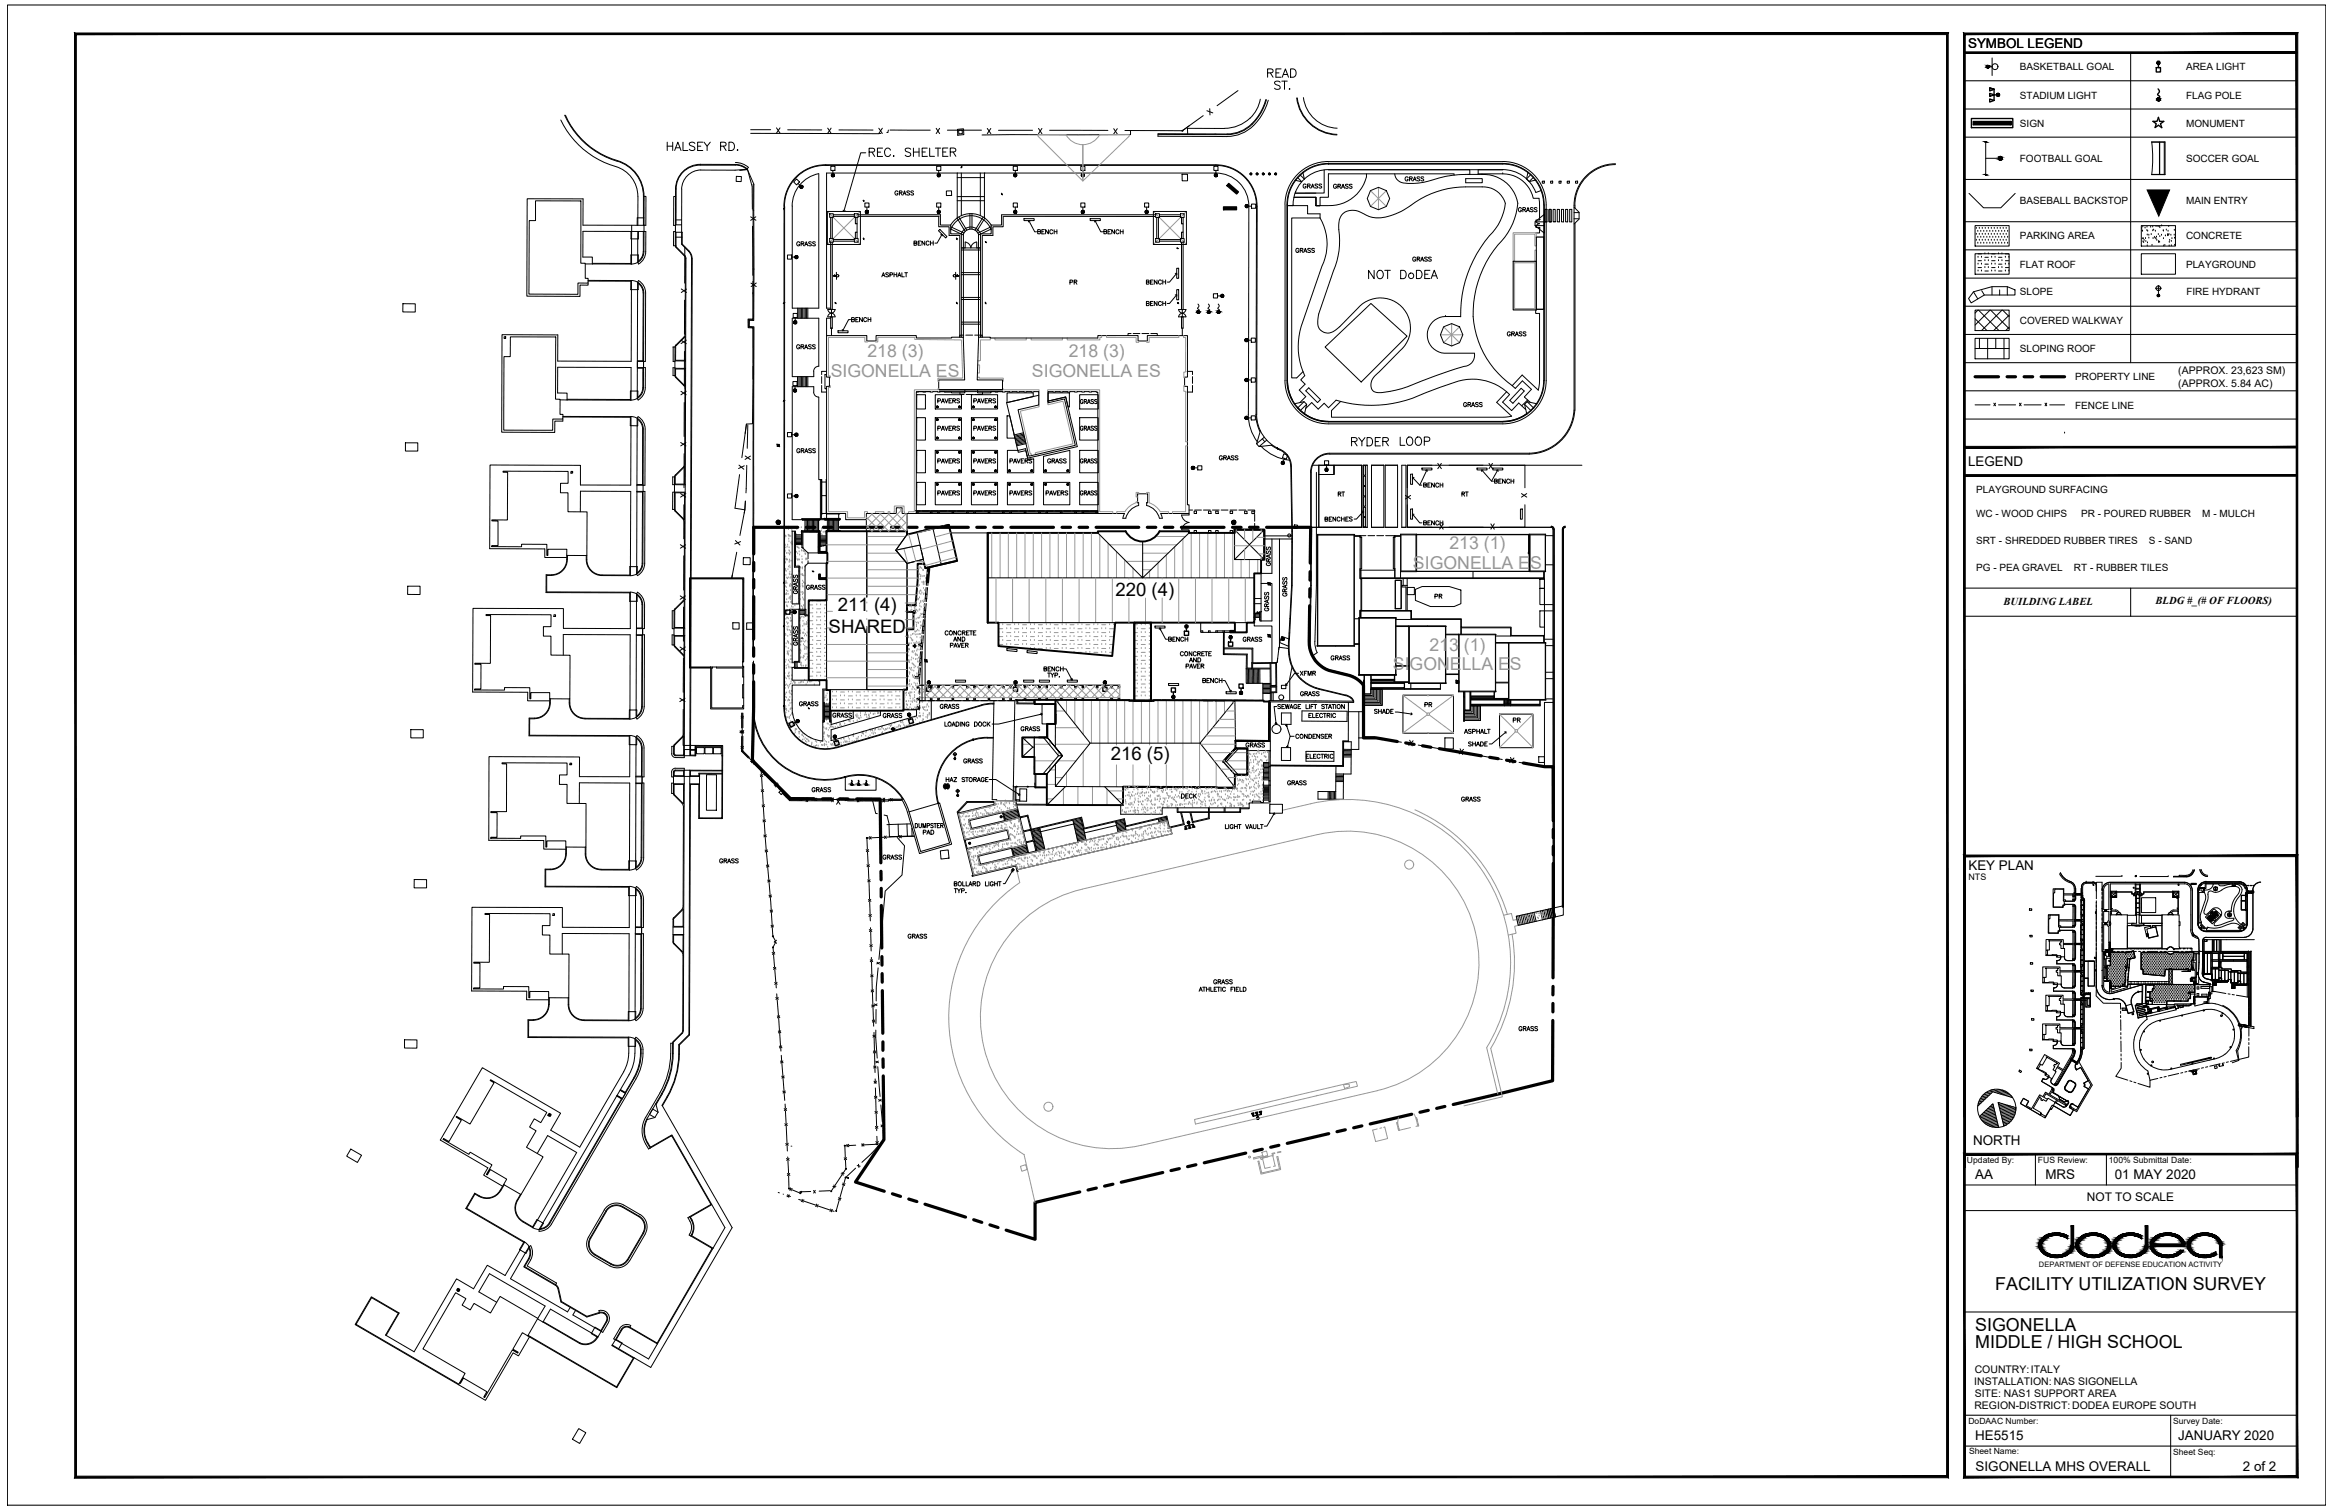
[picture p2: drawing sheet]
<svg xmlns="http://www.w3.org/2000/svg" width="432mm" height="279mm" viewBox="0 0 432 279" stroke-linecap="round" stroke-linejoin="round" font-family="sans-serif">
<defs><g id="words">
<text font-size="4.9" x="249.4" y="84">RYDER</text>
<g font-size="4.4">
<text x="234.9" y="17.6">ST.</text>
<text x="258.2" y="83.6">LOOP</text>
</g>
<g font-size="4">
<text x="197.2" y="54">PR</text>
<text x="264.9" y="112.2">PR</text>
<text x="282.6" y="135.1" transform="rotate(-90 282.6 135.1)">PR</text>
</g>
<g font-size="3.5">
<text x="246.9" y="93.1">RT</text>
<text x="269.9" y="93.1">RT</text>
<text x="175.7" y="119.9">AND</text>
<text x="219.4" y="123.8">AND</text>
<text x="144.6" y="216.3">x</text>
</g>
<text font-size="3.5" fill="#979797" x="262.8" y="131.9">PR</text>
<g font-size="3.4">
<text x="155.1" y="113.1">211 (4)</text>
<text x="206.5" y="110.3">220 (4)</text>
<text x="153.4" y="117.2">SHARED</text>
<text x="205.7" y="140.6">216 (5)</text>
</g>
<g font-size="3.3" fill="#979797">
<text x="153.8" y="69.8">SIGONELLA ES</text>
<text x="160.6" y="66.1">218 (3)</text>
<text x="191.1" y="69.8">SIGONELLA ES</text>
<text x="197.9" y="66.1">218 (3)</text>
<text x="268.4" y="101.7">213 (1)</text>
<text x="261.6" y="105.3">SIGONELLA ES</text>
<text x="257.9" y="124.1">SIGONELLA ES</text>
<text x="264.7" y="120.5">213 (1)</text>
</g>
<g font-size="3.3">
<text x="369.4" y="238.9">FACILITY UTILIZATION SURVEY</text>
<text x="365.7" y="246.4">SIGONELLA</text>
<text x="365.7" y="249.6">MIDDLE / HIGH SCHOOL</text>
</g>
<g font-size="3.1">
<text x="136.2" y="134.1">x</text>
<text x="136.2" y="136.9">x</text>
<text x="136.2" y="139.7">x</text>
<text x="140.1" y="147.8">x</text>
<text x="140.1" y="145">x</text>
<text x="142.5" y="146.8">x</text>
<text x="155.6" y="149.6">x</text>
<text x="158.4" y="149.6">x</text>
<text x="161.2" y="149.6">x</text>
<text x="164" y="149.6">x</text>
<text x="140.1" y="150.6">x</text>
<text x="140.4" y="153.5">x</text>
<text x="140.4" y="156.3">x</text>
<text x="140.8" y="159.1">x</text>
<text x="159.8" y="161.6">x</text>
<text x="160.2" y="156.6">x</text>
<text x="165.8" y="156.3">x</text>
<text x="141.1" y="164.4">x</text>
<text x="141.5" y="167.2">x</text>
<text x="141.8" y="172.9">x</text>
<text x="159.8" y="168.3">x</text>
<text x="160.2" y="170.7">x</text>
<text x="160.2" y="173.6">x</text>
<text x="142.2" y="177.8">x</text>
<text x="160.2" y="176.4">x</text>
<text x="160.2" y="179.2">x</text>
<text x="142.2" y="180.6">x</text>
<text x="142.5" y="183.4">x</text>
<text x="160.2" y="182">x</text>
<text x="142.9" y="189.8">x</text>
<text x="142.9" y="186.3">x</text>
<text x="160.5" y="187.7">x</text>
<text x="160.5" y="190.5">x</text>
<text x="143.6" y="197.9">x</text>
<text x="160.9" y="193.3">x</text>
<text x="143.9" y="203.6">x</text>
<text x="160.9" y="199">x</text>
<text x="160.9" y="201.8">x</text>
<text x="144.3" y="209.5">x</text>
<text x="144.3" y="206.7">x</text>
<text x="160.9" y="204.6">x</text>
<text x="144.6" y="213.4">x</text>
<text x="155.6" y="215.9">x</text>
<text x="155.9" y="213.4">x</text>
<text x="158.8" y="213.4">x</text>
<text x="161.2" y="210.3">x</text>
<text x="161.2" y="213.1">x</text>
<text x="145" y="218.7">x</text>
<text x="145.3" y="221.5">x</text>
<text x="154.9" y="218.7">x</text>
<text x="147.5" y="223.7">x</text>
<text x="154.2" y="223.3">x</text>
</g>
<g font-size="2.5">
<text x="364.4" y="8.9">SYMBOL LEGEND</text>
<text x="364.4" y="86.3">LEGEND</text>
<text x="364.5" y="161">KEY PLAN</text>
<text x="365.3" y="211.9">NORTH</text>
<text x="365.7" y="218.3">AA</text>
<text x="378.7" y="218.3">MRS</text>
<text x="391.6" y="218.3">01 MAY 2020</text>
<text x="365.7" y="266.6">HE5515</text>
<text x="403.3" y="266.6">JANUARY 2020</text>
<text x="365.8" y="272.3">SIGONELLA MHS OVERALL</text>
<text x="415.3" y="272.3">2 of 2</text>
</g>
<text font-size="2.2" x="386.4" y="222.4">NOT TO SCALE</text>
<g font-size="2">
<text x="371" y="112">BUILDING LABEL</text>
<text x="399.1" y="111.9">BLDG #_(# OF FLOORS)</text>
</g>
<g font-size="1.9">
<text x="374" y="13">BASKETBALL GOAL</text>
<text x="404.8" y="13">AREA LIGHT</text>
<text x="374" y="18.2">STADIUM LIGHT</text>
<text x="374" y="23.4">SIGN</text>
<text x="404.8" y="18.2">FLAG POLE</text>
<text x="404.8" y="23.4">MONUMENT</text>
<text x="374" y="30">FOOTBALL GOAL</text>
<text x="404.8" y="30">SOCCER GOAL</text>
<text x="374" y="37.8">BASEBALL BACKSTOP</text>
<text x="404.8" y="37.8">MAIN ENTRY</text>
<text x="374" y="44.3">PARKING AREA</text>
<text x="404.8" y="44.3">CONCRETE</text>
<text x="374" y="49.5">FLAT ROOF</text>
<text x="404.8" y="49.5">PLAYGROUND</text>
<text x="374" y="60">COVERED WALKWAY</text>
<text x="374" y="54.7">SLOPE</text>
<text x="404.8" y="54.7">FIRE HYDRANT</text>
<text x="374" y="65.2">SLOPING ROOF</text>
<text x="384.3" y="70.4">PROPERTY LINE</text>
<text x="403.3" y="69.3">(APPROX. 23,623 SM)</text>
<text x="403.3" y="71.6">(APPROX. 5.84 AC)</text>
<text x="384.3" y="75.6">FENCE LINE</text>
<text x="365.9" y="91.3">PLAYGROUND SURFACING</text>
<text x="365.9" y="95.8">WC - WOOD CHIPS</text>
<text x="385.3" y="95.8">PR - POURED RUBBER</text>
<text x="407.8" y="95.8">M - MULCH</text>
<text x="365.9" y="100.7">SRT - SHREDDED RUBBER TIRES</text>
<text x="397.9" y="100.7">S - SAND</text>
<text x="365.9" y="105.6">PG - PEA GRAVEL</text>
<text x="384" y="105.6">RT - RUBBER TILES</text>
<text x="365.6" y="256.4">INSTALLATION: NAS SIGONELLA</text>
<text x="365.6" y="254.2">COUNTRY:ITALY</text>
<text x="365.6" y="260.9">REGION-DISTRICT: DODEA EUROPE SOUTH</text>
<text x="365.6" y="258.6">SITE: NAS1 SUPPORT AREA</text>
</g>
<text font-size="1.7" x="364.5" y="162.9">NTS</text>
<g font-size="1.6">
<text x="364.2" y="215.3">Updated By:</text>
<text x="377.4" y="215.3">FUS Review:</text>
<text x="390.5" y="215.3">100% Submittal Date:</text>
<text x="364.5" y="263.6">DoDAAC Number:</text>
<text x="402.4" y="263.6">Survey Date:</text>
<text x="364.6" y="269.3">Sheet Name:</text>
<text x="402.4" y="269.3">Sheet Seq:</text>
</g>
<text font-size="1.4" x="377.5" y="234.6">DEPARTMENT OF DEFENSE EDUCATION ACTIVITY</text>
</g></defs>
<!-- layer: C-ROOF-INTERIOR -->
<g fill="none" stroke="#000" stroke-width=".19">
<path d="M160.5 98.4v12.1M168 99l-2.1 2.9 2.1 2.4 3-.7M169.8 98.5l1.3 5.9M172.8 97.9l1.5 6.6M203.3 98.7l8.3 8.3M220.2 98.7l-8.6 8.3v-6.7M228.6 98.7v4.9h4.9M228.6 98.1l5.5 5.5M234.1 98.1l-5.5 5.5M153 111.2v14.7M160.5 110.6v-12.2h7.5v.6l-2.1 2.9 2.1 2.4v23.4h-7.5v-11.7M160.5 117.3v10.4"/>
<path d="M165.9 101.9l4.5-1 .6 2.7-3 .7zM168 104.3v12.2M182.9 107h49.3M184.9 115.3h21.6M228.7 115.3h2.2M153.7 127.7h13.6M189.3 136.5l1.9 1.8h.3M191.2 138.3l-1.9 1.9M191.5 136.5v3.7M193.2 136.5l2.8 3.4M193.9 136.5l2.8 3.4-2.9 3.4 2.9-3.4zM195.4 134v4.4l1.3 1.5-1.3 1.5v4.2l12.6 .1"/>
<path d="M195.5 129.6l6.4 8-6.5 8M196 139.9h.7M196 139.9l-2.9 3.4M201.9 137.6h20.3M228.8 137.2l-.1-7.5-6.5 7.9 6.5 8.1h-14.1M228.8 138.6l-2.3 2.4 2.2 2.4-2.2-2.4h.6M229.4 138.6l-2.3 2.4M197.3 145.6l-3.4 3.4M204.5 145.7l3.4 3.3M227.1 141l2.1 2.4"/>
</g>
<!-- layer: C-ROAD -->
<g fill="none" stroke="#000" stroke-width=".19">
<path d="M234.4 18.4a8.4 8.4 0 0 1-5.7 6.2l-1.5 .2M234.5 18.5a8.1 8.1 0 0 1-6.5 6.4h-.8M234.8 18.6a8.5 8.5 0 0 1-6.9 6.6h-13.5v-.4h12.8M240.1 18.1a7.8 7.8 0 0 0 7.4 6.9M240.2 18.1a7.7 7.7 0 0 0 7.4 6.8M104.6 21.3a15.4 15.4 0 0 0 9.7 8.6M104.7 21.3a15.5 15.5 0 0 0 10.4 8.7 6.9 6.9 0 0 1 4.1 6.3M114.3 29.8a6.8 6.8 0 0 1 4.8 6.5v5.4M119.3 36.4h.3v5.3h-.4M119.3 36.4l-.1 5.3M125.1 36.4h-.4v5.3h.4M125.1 35h.1"/>
<path d="M125.1 35l-.1 10.5M129.7 30.4l6.9 .1 .9 .2 .8 .6 1.3 2.8v4.8M129.7 30.4a4.6 4.6 0 0 0-4.6 4.6M136.2 30.1a3.7 3.7 0 0 1 2.4 .9M136.2 30.6l.9 .1 1.2 .6 .3-.3M136.2 30.6h-6.5a4.4 4.4 0 0 0-4.5 4.4v6.6M139 24.7h24.1M139.5 34.1l-.1 4.8M152.9 30.5v.1h.5M164.5 24.1l-.1 .4h-.2M209.3 24.9l-27.5 .1M214.4 24.9h12.8"/>
<path d="M225.1 30.6a7.5 7.5 0 0 1 7.6 7.6M225.1 30.5a7.6 7.6 0 0 1 7.7 7.7M225.1 30.6h-72.3a7.5 7.5 0 0 0-7.5 7.5v93M225.1 30.5h-72.3a7.6 7.6 0 0 0-7.6 7.6v93M232.7 38.2l-.1 38.5M232.8 38.2l-.1 38.5M237.9 38v32.4a8 8 0 0 0 8.1 8.1M238.3 37.9v32.5a7.7 7.7 0 0 0 7.7 7.7M238.4 38.1v32.4a7.5 7.5 0 0 0 .9 3.5M238.4 37.9v32.5a7.6 7.6 0 0 0 7.6 7.6M246 29.9a8 8 0 0 0-8.1 8M246 30.3a7.7 7.7 0 0 0-7.7 7.6"/>
<path d="M246 30.4a7.6 7.6 0 0 0-7.6 7.5M246 30.4h.1M246 30.3h32.3a7.7 7.7 0 0 1 7.6 7.6M246 29.9h32.3a8 8 0 0 1 8 8M246 30.4h32.3a7.6 7.6 0 0 1 7.5 7.5M285.6 33.5h.4v.4h-.4zM285.8 37.9v32.5a7.6 7.6 0 0 1-7.5 7.6M286 37.9v32.6M286.3 37.9v32.5a8 8 0 0 1-8 8.1h-32.3M287.1 33.5h.4v.4h-.4zM288.7 33.5h.3v.4h-.3zM290.2 33.5h.4v.4h-.4z"/>
<path d="M291.7 33.5h.4v.4h-.4zM299.1 30.3a7.7 7.7 0 0 0-7.6 7.7v38a8.5 8.5 0 0 1-8.3 7.9h-37M299.1 30.5a7.5 7.5 0 0 0-7.5 7.5M108.9 51.9h8a2.3 2.3 0 0 1 2.3 2.3l-.1 17.6a2.3 2.3 0 0 1-2.3 2.3M108.9 52l7.9 .1M109.7 48.8h7.1M118.1 52.3l.1-.3a2.64 2.64 0 0 1 1.3 2.2v12.7h-1.5M118.1 48.6l.2 .3M118.2 52.5a2.17 2.17 0 0 1 .9 1.7M119.1 54.2l-.1 12.6h-1M119.1 42.9v3.7a2.17 2.17 0 0 1-.9 1.8M119.2 42.9h.4v3.7a2.64 2.64 0 0 1-1.4 2.3"/>
<path d="M119.2 42.9v3.7a2.3 2.3 0 0 1-2.3 2.3h-7.2M119.2 41.7v1.2M125 45.5l.2 .3M125.1 42.9h-.4v2.6h.3M125.2 45.8l1.5 1.5 .2 .6M126.9 47.9v14l-.3 .5-1.5 1.5M139.5 49.8l-.1 9.4h-.8v1.4h.9l-.1 56.6M139.6 49.8v9.5h-.8l-.1 1.2h.9l-.1 56.7M284.5 43.9h1.3v13.4h-1.3zM291.6 41.3v34.7M104.2 77.2l12.5 .1M104.2 77.1h12.6v1.7"/>
<path d="M105 73.9l11.7 .1M116.7 77.1v1.7M116.8 77.1a2.3 2.3 0 0 1 2.3 2.3l-.1 24.9a2.3 2.3 0 0 1-1.1 2M116.9 72.4l-.1 1.7h-11.8M118 72.4v1.4l.2 .3M118 68.1h1.5v3.7a2.64 2.64 0 0 1-1.3 2.3M118 68.2h1v3.6a2.17 2.17 0 0 1-.9 1.8M118.1 77.5v1.3M118.1 77.7a2.17 2.17 0 0 1 .9 1.7v10.3h-1.1M118.1 73.7v-1.3h-1.4v1.7M118.1 77.2l-.1 .3v1.3M118.1 77.1a2.64 2.64 0 0 1 1.4 2.3l-.1 10.4h-1.5"/>
<path d="M119.2 66.9v1.2M125 69.5l.1 .4 1.5 1.5 .2 .5v14l-.1 .4-1.7 1.6-.1 .4M125 64.3v5.2M125 64.3h-.4v2.6h.4M125 68.1h-.4v1.4h.4M125.1 63.9l-.1 .3M232.6 76.7l.1 1.7 .6 1.5M232.7 76.7a7 7 0 0 0 4.3 6.5M240.2 75.3a7.6 7.6 0 0 0 5.8 2.7h32.3h-32.3M246 78.1h32.3M291.6 75.9a8.6 8.6 0 0 1-8.4 8.2M117.9 91.1h1.1l-.1 13.2a2.17 2.17 0 0 1-.9 1.8"/>
<path d="M117.9 91h1.5v13.3M124.9 94.3l.1 .4 1.5 1.5 .2 .5M124.9 91.1h-.3l-.1 3.2h.4M124.9 89.7h-.3v-1.4h.3v6M126.7 96.7v14l-.2 .6-1.5 1.4M235.4 82.4l1.5 .9M236.9 83.3a3.3 3.3 0 0 1 2.1 3l.2 12.1M237 83.2a3.4 3.4 0 0 1 2.1 3.1M239.1 86.3l.2 12.1M239.2 99.8a192 192 0 0 1-.6 19v1a7.9 7.9 0 0 0 2.3 6M239.3 99.8a198.6 198.6 0 0 1-.6 18.6 8.6 8.6 0 0 0 2.2 7.3M242.7 87.5v20.9l-.3 10.4"/>
<path d="M243.7 87.5v20.9l-.2 10.4M246.2 84.1a3.3 3.3 0 0 0-3.4 3.3v21l-.3 10.4M246.2 83.9a3.5 3.5 0 0 0-3.5 3.5M246.2 84.1h37M102.1 106.5h-.9v3.1l15.5 .1v1.6M104.9 102.8a2.95 2.95 0 0 1-2.8 3.6h-1v3.3l15.5 .1v1.5M105 103.6a2.93 2.93 0 0 1-2.9 2.9M105.1 102.8v.8M108.6 102.9a3.1 3.1 0 0 0 2.9 3.7h5.2M108.7 102.9a2.96 2.96 0 0 0 2.8 3.6h5.1v-1.6M116.7 109.6l1.2 .3M116.7 104.9v1.7"/>
<path d="M117.8 117.5h1.5v13.4M117.8 117.6l1.1 .1-.1 13.2M117.9 109.9a2.37 2.37 0 0 1 1.1 2l-.1 18.9a2.3 2.3 0 0 1-2.3 2.3M117.9 110l.1-.3a2.64 2.64 0 0 1 1.3 2.2v4.5h-1.5M117.9 106.3l.1 .3M117.9 110l-.1 1.3M117.9 106.3l-1.2 .3M117.9 104.9v1.4M118 110.2a2.17 2.17 0 0 1 .9 1.7v4.4h-1.1M118 110.2v1.1M118 104.9v1.2M119 116.4v1.1"/>
<path d="M119.4 104.3a2.64 2.64 0 0 1-1.4 2.3M124.8 119.4l.1 .4 1.5 1.5M124.8 113.1h-.3v3.3h.3M124.8 113.1v6.3h-.3v-1.8h.3M125 112.7l-.2 .4M139.4 118.3v3.2M139.5 118v3.6M242.4 118.8l.2 1.7 .8 1.6M242.5 118.8l.3 1.7 .7 1.5M243.5 118.8l.1 1.2 .3 .8-.8 .6M101.8 130.1a2.83 2.83 0 0 1-2.9 2.9h-.9v3.2l18.5 .1v1.6h.1v-1.7M101.8 129.4v.7"/>
<path d="M101.9 130.1a2.93 2.93 0 0 1-3 3h-.8v3l18.5 .1M101.9 129.4v.7M105.4 129.4a3.1 3.1 0 0 0 2.9 3.7M105.5 129.4a2.95 2.95 0 0 0 2.8 3.6h8.2v-1.5M116.6 136.2l1.2 .3M116.6 131.5v1.7l-8.3-.1M117.8 136.5v1.4h.1v-1.2M117.8 136.5a2.3 2.3 0 0 1 1.1 2l-.1 20.3a2.3 2.3 0 0 1-2.3 2.3M117.9 136.7a2.17 2.17 0 0 1 .9 1.8v5.2h-1.1M117.9 136.2a2.64 2.64 0 0 1 1.3 2.3v5.3h-1.5M118 136.2l-.2 .3M118.8 130.8a2.17 2.17 0 0 1-.9 1.8v-1.1"/>
<path d="M119.3 130.8a2.64 2.64 0 0 1-1.4 2.3l-.1-.3v-1.3M124.4 139.5a.73 .73 0 0 0 .7 .8M124.7 139.5l.2 .4h.2M124.7 138.2h-.3v1.3M124.7 138.2v1.3M124.8 139.5l.1-1.5 1.7-1.7v3.5h-1.5M124.8 139.5l.3 .3M124.9 137.8l-.2 .4M125.1 139.9h1.6v.4h-1.6M126.4 121.3l.3 .5-.1 14-.2 .5-1.5 1.6M133.7 139.9v2.7M139.4 127.6a19.7 19.7 0 0 0 .8 8 13.3 13.3 0 0 0 16.3 8.3"/>
<path d="M139.4 122.6v4M139.5 122.4v4.2M139.5 127.5a19.9 19.9 0 0 0 .8 8 13.2 13.2 0 0 0 16.2 8.3 9.6 9.6 0 0 1 11.8 6.5M180.2 136.9h.1M181.7 130.5l-26.8 7.8a7.5 7.5 0 0 1-9.6-7.2M182.8 136.5a9.6 9.6 0 0 0-9.1 12.2M182.9 136.5h1M183.8 130.3l-1.7 .2-27.2 7.9a7.6 7.6 0 0 1-9.7-7.3M183.8 130.2l-2.1 .3M183.8 130.4h.2M183.8 130.2h.2M183.9 136.7a9.5 9.5 0 0 0-10.1 12"/>
<path d="M192.9 130.4h2.5v3.6h-2.5zM193.3 123.8h.5v-.2l-.5-.1v.7h.5v-.2l-.2-.2M194 124.6h.5M194.1 123.8h.3M194.2 124.6v.8M194.6 123.5h-.5v.7h.5M194.6 124.6l.3 .4v.4M195.1 124.6l-.2 .4M195.3 123.5v.7l-.5-.7v.7M195.3 125h.5v-.4h-.5v.8M196.1 123.6a.29 .29 0 0 0-.3-.1 .29 .29 0 0 0-.3 .3v.1a.28 .28 0 0 0 .3 .3 .28 .28 0 0 0 .3-.1M196.1 125.3h.1"/>
<path d="M196.4 123.8h.5M196.4 123.5v.7M196.9 123.5v.7M222.7 126h.5v-.3l-.5-.1v.8l.5-.1v-.2l-.2-.1M223.5 126h.3M224 125.6h-.5v.8h.5M224.7 125.6v.8l-.5-.8v.8M225.5 125.8a.28 .28 0 0 0-.3-.2 .28 .28 0 0 0-.2 .3v.2a.28 .28 0 0 0 .2 .3 .28 .28 0 0 0 .3-.2M225.8 126h.5M225.8 125.6v.8M226.3 125.6v.8M237.1 130.5h-.4v.2l.3 .2 .1 .2-.2 .1-.3-.1"/>
<path d="M237.4 130.8h.3M237.8 130.4h-.4v.8h.4M238 130.4l.2 .8 .2-.8 .1 .8 .2-.8M238.8 131.2l.3-.8 .3 .8M238.9 131h.4M240.1 130.6a.31 .31 0 0 0-.4-.1 .31 .31 0 0 0-.1 .4 .28 .28 0 0 0 .2 .3 .28 .28 0 0 0 .3-.3h-.2M240.4 130.8h.3M240.5 136.1a.28 .28 0 0 0-.3-.2 .28 .28 0 0 0-.3 .3v.2a.29 .29 0 0 0 .3 .3 .29 .29 0 0 0 .3-.2M240.8 124.3l.5 .7M240.8 125.8a7.7 7.7 0 0 0 3.9 1.9l4.5 1.1M240.8 130.4h-.4v.8h.4M240.9 125.7a7.3 7.3 0 0 0 3.3 1.8"/>
<path d="M241.3 124.3l-.5 .7M241.5 124.6h.3M241.8 130.4v.8h.5M242 124.3h-.5v.7M242.1 135.9v.8l-.6-.8v.8M242.2 125v-.7l.3 .7 .3-.7v.7M242.4 135.9h.2a.41 .41 0 0 1 .3 .4 .41 .41 0 0 1-.3 .4h-.2zM242.4 132.5h.2M242.4 139.7h-.5v.7h.5M242.5 130.4v.8M242.6 139.7v.7h.4M242.8 130.8h.2"/>
<path d="M242.8 132.1h-.4v.8h.4M243 132.1v.8h.5M243.1 124.6h.5v-.3h-.5v.7M243.1 136.3h.3M243.2 130.4h-.4v.8M243.3 130.4h.5M243.3 124.6l.3 .4M243.4 122.1l1.2 1.2 1.5 .9M243.5 122.1l1.2 1.1 1.4 .8M243.6 130.4v.8M243.6 135.9h-.5v.8h.5M243.7 139.7h-.5v.7h.5"/>
<path d="M243.7 132.5h.3M244.2 132.1h-.5v.8h.5M244.3 127.5l4.9 1.2M244.3 135.9v.8l-.5-.8v.8M244.4 139.8a.31 .31 0 0 0-.4-.1 .31 .31 0 0 0-.1 .4 .28 .28 0 0 0 .2 .3 .28 .28 0 0 0 .3-.2M244.6 139.7h.5M244.8 139.7v.7M244.9 132.3a.29 .29 0 0 0-.3-.2 .29 .29 0 0 0-.3 .3v.2a.28 .28 0 0 0 .3 .3 .28 .28 0 0 0 .3-.2M245 132.1h.5M245.1 136.1l-.2-.2-.3 .2 .1 .1 .4 .3-.1 .2-.4-.1M245.2 130.5l-.1-.1-.4 .1 .5 .5-.1 .2-.4-.1M245.3 132.1v.8"/>
<path d="M245.4 136.3h.3M245.4 130.4h.5M245.7 130.4v.8M245.7 132.5l.5-.1v-.2l-.5-.1v.8M245.8 135.9h-.4v.8h.4M246 131.2l.3-.8 .3 .8M246 132.5l.2 .4M246 139.7v.7M246.1 136.3h.4l.1-.2-.5-.2v.8M246.1 124.1l3.7 .9M246.1 131h.4M246.1 124l4.2 1.1 .8 .4 .8 .6"/>
<path d="M246.3 136.3l.3 .4M246.5 132.1v.8M246.6 130.4h.6M246.8 139.8a.31 .31 0 0 0-.4-.1 .31 .31 0 0 0-.1 .4 .28 .28 0 0 0 .2 .3 .28 .28 0 0 0 .3-.2M246.9 130.4v.8M247.3 132.3a.29 .29 0 0 0-.3-.2 .29 .29 0 0 0-.2 .3v.2a.28 .28 0 0 0 .2 .3 .28 .28 0 0 0 .3-.2M247.3 130.4v.8M248.9 130.4v.8l-.5-.8v.8M249.2 128.8l.9 .5 .4 .5M249.2 128.7l1 .5 .5 .6M249.8 125a5 5 0 0 1 2.7 1.9M251.9 126.1l.5 .6"/>
<path d="M104.8 156.8a3.7 3.7 0 0 1-1.1 3.5 3.6 3.6 0 0 1-2.8 .6v3.3l15.5 .1v1.5h1.4v-1.1a2.15 2.15 0 0 1 .9 1.7M104.9 158.1a3.1 3.1 0 0 1-3.9 2.9v3.1h15.5v1.7M104.9 156.8v1.3M108.4 156.9a3.7 3.7 0 0 0 1.1 3.5l1.1 .6 .7 .1M108.5 156.9a3.6 3.6 0 0 0 1 3.4l1.1 .6h.7M116.6 159.4l-.1 1.7h-5.2M116.6 159.4h-.2v1.6h-5.1M116.6 159.4h1.1M117.7 145h1.5v13.8a2.64 2.64 0 0 1-1.3 2.3l-.2-.3v-1.4M117.7 145.1h1.1l-.1 13.7a2.17 2.17 0 0 1-.9 1.8v-1.2h-.1M124.4 143v.9h.3M124.7 146.9l.1 .4 1.4 1.4"/>
<path d="M124.7 145h-.3v1.9h.3M124.7 143v3.9M124.8 143v.6M124.9 147.2l1.7 1.6v-3.6h-1.8v1.7l.1 .3M125.1 142.6l-.4 .2v.2M125.1 142.2a.73 .73 0 0 0-.8 .8M125.1 142.7l-.3 .3M125.1 142.3h1.6v.3M125.1 142.6h1.6M125.1 142.7h1.5M126.2 148.7l.3 .7M126.5 149.5v18.2"/>
<path d="M126.7 142.6h7.1M126.7 145.1l-.1 26.6M156.5 143.9a9.4 9.4 0 0 1 10.6 4.1M156.5 143.9v2.4h5.7v-2.2M226.9 152.7v.7h.4M227.5 152.7v.7M228.3 152.8a.29 .29 0 0 0-.3-.1 .29 .29 0 0 0-.2 .2v.2a.28 .28 0 0 0 .2 .3 .28 .28 0 0 0 .3-.3h-.2M228.6 152.7v.7M228.6 153h.5M229.1 152.7v.7M229.3 152.7h.5M229.5 152.7v.7"/>
<path d="M230.6 152.7l.3 .7 .3-.7M231.3 153.4l.3-.7 .3 .7M231.4 153.2h.4M232.1 152.7v.5l.2 .2 .3-.2v-.5M232.9 152.7v.7h.4M233.4 152.7h.5M233.6 152.7v.7M241.9 140h.3M243.2 140h.3M245.3 140l.4-.1v-.2h-.4v.7M245.5 140l.3 .4M116.5 164.1a2.3 2.3 0 0 1 2.3 2.3"/>
<path d="M117.6 173h1.1l-.1 13.7M117.8 164.1a2.64 2.64 0 0 1 1.3 2.3M117.8 164.2l-.1 .3v1.3M118.7 166.4v5.2h-1M118.8 171.7v1.2M118.8 166.4l-.1 20.3a2.3 2.3 0 0 1-1.1 2M119.2 166.4l-.1 5.3h-1.4l-.1 1.2h1.5v13.8M124.6 174.4l.1 .3 1.6 1.7 .2 .5-.1 13.9M124.7 174.4l.1 .3M124.7 174.4v-1.3h1.8v3.2l-1.7-1.6M124.7 169.9l-.1 .3v4.2M124.8 170l-.1 .2v1.3h1.8v-3.1l-1.6 1.6"/>
<path d="M126.2 168.5l-1.4 1.4M126.5 167.7l-.3 .8M126.6 173l-.1 17.8-.2 .6-1.6 1.6a16.9 16.9 0 0 1-2.1 9.6M176.7 163.6h.4l.1-.2-.5-.1v.7l.5-.1v-.1l-.2-.2M176.7 164.5h.5M176.9 164.5v.8M177.3 164.5l.3 .4v.4M177.9 164.5l-.3 .4M178 164.9h.5v-.3l-.5-.1v.8M178.3 163.3v.7h.4M178.9 165.2h.1M178.9 163.3v.7h.4"/>
<path d="M179.4 164l.3-.7 .3 .7M179.5 163.8h.4M180.2 163.6h.4l.1-.3h-.5v.7M180.4 163.6l.3 .4M180.9 163.3h.3a.42 .42 0 0 1 .3 .3 .42 .42 0 0 1-.3 .4h-.3zM182.5 163.3v.7h.4M183.1 163.3v.7M183.9 163.4a.28 .28 0 0 0-.3-.2 .28 .28 0 0 0-.2 .3v.2a.28 .28 0 0 0 .2 .3 .28 .28 0 0 0 .3-.3h-.2M184.2 163.3v.7M184.2 163.6h.5M184.7 163.3v.7M184.9 163.3h.5"/>
<path d="M185.1 163.3v.7M101.6 186a2.83 2.83 0 0 1-2.9 2.8h-.9v3.3l18.5 .1v1.5h1.4v-1.1M101.6 184.7v1.3M101.7 184.7a3.8 3.8 0 0 1-1.1 3.6 3.7 3.7 0 0 1-2.7 .6v3.1h18.5M105.2 184.8a3.7 3.7 0 0 0 1.1 3.5l1.2 .6h.6l8.4 .1v-1.7M105.3 184.8a3.6 3.6 0 0 0 1.1 3.4l1.1 .6h.6l8.2 .1v-1.6h1.4v1.2M116.4 192l1.2 .3M116.4 192v1.7M117.4 199.5l-1.6 2.8M117.5 199.6l-15.7 26.9a2.3 2.3 0 0 1-2 1.1M117.6 192.4l.1-.3a2.82 2.82 0 0 1 1.4 2.9l-.3 2.1-.4 1.4-.6 1.3-15.7 26.9a2.62 2.62 0 0 1-2.3 1.3v-.4M117.6 192.4v1.3"/>
<path d="M117.6 192.3a2.53 2.53 0 0 1 1.1 2.7l-.1 1.4-.3 1.3-.8 1.9M117.6 188.7l-1.2 .3M117.6 188.7l.2 .3M117.6 187.3v1.4M117.7 192.6a2.51 2.51 0 0 1 .9 2.4l-.4 2.7-.8 1.8M118.6 186.7a2.17 2.17 0 0 1-.9 1.8M119.1 186.7a2.64 2.64 0 0 1-1.3 2.3M124.5 193.2h-.3a15.9 15.9 0 0 1-2 9.1l-2.6 4.6a4.9 4.9 0 0 0-.1 4.9M124.5 193.2a16.2 16.2 0 0 1-2 9.3l-2.6 4.5a4.8 4.8 0 0 0 .5 5.6M126.4 190.8l-.2 .5-1.5 1.5-.2 .4M93.3 219.3a3.7 3.7 0 0 1-2.7 2.5l-1.3-.1-.5-.3M93.4 219.4l-.7 1.1"/>
<path d="M115.1 203.5l-13.4 22.9a2.17 2.17 0 0 1-1.7 1.1M115.8 202.4l-.6 1M119.5 211.8l.6 .9 .3-.1M119.8 207.3a4.5 4.5 0 0 0 .1 4.3M119.9 211.6l.5 .8 4-2.3 7.4 12.9-4 2.3 .4 .6M120.4 212.6l4-2.3 7.2 12.7-3.9 2.3M122.6 202.6l-1.1 1.9M88.8 221.4l-.9-.5-1.7 2.9 10.8 6.2M92.7 220.4a3.1 3.1 0 0 1-4.8 .7l-1.5 2.6 10.7 6.3-.8 1.4M95.7 222.2a2.93 2.93 0 0 0 1.1 4l1.9 1.1M96.4 221.1l-.6 1.1M96.5 221.2a3.6 3.6 0 0 0-.9 3.5l.7 1 .6 .4"/>
<path d="M96.9 226.1l1.7 1.1M97 229.9l-.8 1.5M97.1 230l.9 .8M97.9 231.1a2.17 2.17 0 0 1-.1 1.9l-.8 1.6 6 3.5 .3 .5 .6 2.5 4.8 2.8 2.3-.8M98 230.8a2.3 2.3 0 0 1 0 2.3l-.9 1.4 5.8 3.4M98 230.8l-.7 1.2M98 230.9l-.6 1.2M98.3 230.6a2.64 2.64 0 0 1 0 2.7M98.3 233.3l-.7 1.1 5.5 3.2-.2 .3M98.3 230.6l-.3 .2M98.6 227.3l.8-1.5 1.2 .7-.6 1.1M98.7 227.3l1.1 .3"/>
<path d="M99.5 225.9l-.8 1.4M100.5 226.5l-.7 1.1M102.9 237.9l.5 .7 .6 2.4 4.7 2.7 2.3-.7-.1-.3M110.1 232.4l3 1.7M112.3 224.3l-2.9 5a2.17 2.17 0 0 0 .8 2.9l3 1.8a2.2 2.2 0 0 0 3-.8M115.2 223.5a2.17 2.17 0 0 0-2.9 .8M115.2 223.5l3.1 1.8a2.17 2.17 0 0 1 .8 2.9M115.5 223.1a2.64 2.64 0 0 0-3.6 1M115.5 223.1l3 1.8a2.67 2.67 0 0 1 1 3.6l-2.9 4.9a2.66 2.66 0 0 1-3.6 1l-3.1-1.8a2.64 2.64 0 0 1-.9-3.6l2.9-4.9M116.3 233.3a2.3 2.3 0 0 1-3.2 .8M118.3 225.2l-3-1.8a2.26 2.26 0 0 0-3.1 .8l-2.9 5a2.3 2.3 0 0 0 .8 3.1M118.3 225.2a2.3 2.3 0 0 1 .9 3.1"/>
<path d="M119.1 228.3l-2.9 4.9M119.2 228.3l-2.9 5M127.7 225.3l-.3 .2a2.64 2.64 0 0 1 .2 3.2l.3 .1M127.7 225.3a2.95 2.95 0 0 1 .2 3.5M127.9 228.8l4 2.4-10.2 17.5-5.1-3 .2-.3a1.49 1.49 0 0 0-2.1 .6l-1.1 1.9 .4 .2 1.1-2a1.13 1.13 0 0 1 1.5-.4M128.1 225.9a2.89 2.89 0 0 1 0 2.9l3.9 2.3M97.7 247.3l16.5 9.6 3.2-5.5-4-2.4M97.8 247.2l16.4 9.6 3.1-5.3-4-2.4M99.5 244.2l7.8 4.6a2.61 2.61 0 0 0 3.4-1.2M100.6 244.7l6.8 4a2.54 2.54 0 0 0 3.2-1.1M109.5 246.9l1.2 .7M110.2 245.7l1.2 .7"/>
<path d="M110.9 242.7a1.52 1.52 0 0 1 1.6 .5 1.52 1.52 0 0 1 .2 1.7l-1.1 1.8-.3-.2M111 243a1.18 1.18 0 0 1 1.2 .4 1.18 1.18 0 0 1 .2 1.3l-1.1 1.8M111 243.1l.9 .1M111.3 246.5l-.6 1.1M111.9 243.2a1.03 1.03 0 0 1 .3 1.4l-.9 1.8M114 248l1.2 .7M116.6 245.8a1.03 1.03 0 0 0-1.4 .4l-1.1 1.8M116.6 245.8l5.1 3"/>
<circle cx="236.4" cy="135" r=".84"/>
<circle cx="241" cy="136.3" r=".35"/>
<circle cx="247.9" cy="130.8" r=".34"/>
<circle cx="177.7" cy="163.6" r=".35"/>
</g>
<!-- layer: C-FNCE-WALL -->
<g fill="none" stroke="#000" stroke-width=".19">
<path d="M229.2 16.8l-3.8 2.8M137 31.6l1.4-.2 .9 3.2v4.1M139 24h3.7M139.4 38.9l.1 10.9M139.6 38.9v10.9M143.8 23.7l.6 1M144.4 23.7l-.6 1M145.9 24l6.3 .1M153.3 23.7l.6 1M153.9 23.7l-.6 1M155.3 24.1h6.3M162.7 23.7l.7 1"/>
<path d="M163.4 23.7l-.7 1M164.8 24.1h7.4M173.3 23.8l.7 .9M174 23.8l-.7 .9M175.4 24.1h6.3M182.8 23.8l.7 .9M183.5 23.8l-.7 .9M184.9 24.1h6.3M192.3 23.8l.6 1M192.9 23.8l-.6 1M194.3 24.1h10.8M206.2 23.8l.7 1"/>
<path d="M206.9 23.8l-.7 1M220.2 23.3l-1.2 .9M222.8 21.4l-3.9 2.8h-10.6M223.5 20.5l1.1 .4M224 20.1v1.2M126.1 53.5l1 .7M126.8 55.6l-.1 6.3M126.8 45.8v6.6M127.1 53.5l-1 .7M139 40.1l1 .7M139.1 52.4l.9 .7M139.3 41.9l.1 9.1"/>
<path d="M139.4 54.1v5h-.9v1.6h.9l-.1 17.8h-1.1l-.8 6.2M139.4 52.1v2.3M139.9 40.1l-.9 .7M140 52.4l-.9 .7M178 45.9h.7M180.9 45.9h.7M285.1 40.6v.1h-.7a.65 .65 0 0 0 .7 .7 .69 .69 0 0 0-.7 .7h.7v.1M126.1 72.4l1 .7M126.1 63l1 .6M126.7 74.5v6.3M126.7 65.1v6.3M127.1 72.4l-1 .7"/>
<path d="M127.1 63l-1 .6M138.2 78.5l-.2 1.8M138.5 78.7l-.1 4.3M139.4 67.9v2.3M126 91.4l1 .6M126 81.9l1 .7M126.6 93.5v6.3M126.7 84v6.3M127 91.4l-1 .6M127 81.9l-1 .7M136.8 86.1l.9 .8M136.9 87.9l-.8 6.2 1.8 .3-.1 .6"/>
<path d="M137.8 86.2l-1 .6M137.9 94.4l.1-1.6-.1 1.6-.9 4.7M138 84.4l.9 .7M138.3 86.2l-.2 5.1M139 84.4l-1 .7M244.2 87.9h2.8v-1.8h5.1v11.5h-7.9zM260.2 91.7l1 .7M260.6 93.5v4.1h4.5M261.2 91.7l-1 .7M265.1 86.1h-4.5v4.2M266.2 85.8l.7 1M266.6 97l.6 1"/>
<path d="M266.9 85.8l-.7 1M267.2 97l-.6 1M268.3 97.6h6.3M268.3 86.1h6.3M275.7 85.8l.6 1M276 97l.7 1M276.3 85.8l-.6 1M276.7 97l-.7 1M277.8 86.1h4.6v4.2M281.7 91.4l1 .6M282.4 93.5v4.1h-4.6M282.7 91.4l-1 .6"/>
<path d="M125.9 119.8l1 .7M126 110.3l.9 .7M126 100.9l1 .6M126.6 112.4l-.1 6.3M126.6 102.9v6.4M126.9 119.8l-1 .7M126.9 110.3l-1 .7M127 100.9l-1 .6M136.2 100.1l.8 .8M136.4 102.2l-.9 4.8 .1-.6M137.1 100.3l-1 .4M125.9 129.3l.9 .6"/>
<path d="M126.5 131.4v6.6h2.2M126.5 121.9v6.3M126.8 129.3l-.9 .6M137.4 133v2.3M137.4 135.8v2.3M137.5 139.1l1.9 1.9M254.8 136.6l4.7 .8M261 137l.5 1.1M261.7 137.2l-.8 .8M262.6 138l6.2 1M270.4 138.6l.4 1.1M271 138.7l-.8 .9"/>
<path d="M271.9 139.5l6.3 1.1M139.3 140.6l-.1 .6M139.5 140.5l-.1 .6M139.5 140.9l-.5 .1M139.6 140.9l-.1 .6M139.7 140.8l-.6 .1M139.7 141.4l1.2 1.1M139.8 141.2h-.5M139.9 141.4l1.2 1.2M141 143.8l.2 2.4M141.2 146.6l.1 2.4M141.3 149.4l.2 2.4"/>
<path d="M144.2 146l2.1 2.1h2.4M144.3 145.8l2.1 2.1h2.4M145 146.8l-.1 .1 1.3 1.3 7.6 .1M145.8 147.4l.5 .5M146.4 148h1.6M148.1 147.8l.4 .4M148.5 147.8l-.4 .4M148.5 148h2.3M149.2 147.9l.4 .5M149.3 147.7l.3 .5M149.6 147.9l-.4 .5M149.6 147.7l-.3 .5"/>
<path d="M150.3 148.1h3.1M150.3 147.9h3.2M150.9 147.8l.3 .4M151.2 147.8l-.3 .4M151.3 148h2.3M153.7 147.8l.3 .4M154 148l.3 .5M154 147.7l.3 .5M154 147.8l-.3 .4M154.1 148h2.3M154.3 148l-.3 .5M154.4 147.7l-.4 .5"/>
<path d="M156.9 148l2.3 .1M159.7 148.1h2.3M159.8 148.2h3.1M159.8 147.9h3.2M160.6 157.7l.2 2.4M162.5 148.1h2.3M163.7 150.9l.5 .1 .4 1.5M163.8 154.8l.3 .4M164.1 154.8l-.3 .5M164.6 148.2v.1h-7.6M166.1 155.1l1.4 1.5-.5 5.4-3.1 3-1.2 12.6M166.5 154.9l-2.3 .1"/>
<path d="M188.3 145.7h1.9M190.4 145.7h1.1M279.7 140.2l.5 1.1M280.3 140.3l-.8 .9M281.3 141.2l4.7 .8M141.9 160.2l.5 .3M142.1 160.6l.3 2.3M142.4 160.1l-.5 .4M142.4 163.4l.2 2.3M142.6 168.5l.5 .4M142.6 166.1l.2 2.4M142.8 168.9l.2 2.4"/>
<path d="M143 168.5l-.4 .4M143.1 173.4l.5 .9M143.2 176.7l.2 2.4M143.5 179.5l.2 2.3M143.8 174.1l-.4 .2M160.7 162.9l.4 .4M160.8 160.5l.1 2.3M160.9 163.3l.1 3.2M161.1 162.9l-.4 .4M161.2 172.5l.1 2.4M161.4 178.1v2.3M162.6 179.2l-.3 3.5-.1 2.6"/>
<path d="M143.9 185.1l.2 2.9M144.1 190.9l.5 .3M144.3 193.7l.5 .3M144.4 191.3l.1 2.3M144.6 194.1v.5M144.6 190.9l-.5 .4M144.7 199.3l.5 .3M144.8 193.6l-.5 .4M144.8 196.9l.2 2.3M145 199.6l.2 2.4M145.2 199.2l-.4 .4M161.3 183.3l.5 .3"/>
<path d="M161.5 180.9v2.3M161.5 183.7l.1 2.3M161.6 186.5l.1 2.3M161.7 194.6l.5 .4M161.7 183.3l-.4 .4M161.9 192.1v2.5M161.9 195l.1 2.3M162.2 192.1l.2 3.8M162.2 194.6l-.5 .4M162.2 186.9v2.6M162.5 197.5l.5 5.5M145.4 205.7l.2 2.3"/>
<path d="M145.6 208.5l.1 3.1M146 217.7l.1 2.3M154.4 219.4l.2 .5M156.2 219.5l-.7 2.2M158.7 215.8l.6 .1M162 205.8l.5 .3M162.2 203.4v2.3M162.2 206.2l.1 2.3M162.3 211.9l-2.3 .1M162.4 205.8l-.4 .3M163.1 204.6l.3 3.1M163.5 209.3l.2 1.7-2.3 2.5-1.8 1.7"/>
<path d="M144.1 220.8l.2 .1M148.8 222.4l2.2 .7M151.2 222.9l.2 .6M151.5 223.3l2.2 .7M151.5 223.1l-.5 .3M153.7 220.5h-2"/>
<circle cx="218.9" cy="24.2" r=".09"/>
<circle cx="285.1" cy="40.6" r=".06"/>
<circle cx="285.1" cy="42.2" r=".06"/>
<circle cx="146.3" cy="148" r=".1"/>
<circle cx="188.2" cy="145.7" r=".09"/>
<circle cx="190.3" cy="145.7" r=".09"/>
<circle cx="191.6" cy="145.7" r=".09"/>
</g>
<!-- layer: C-WALK -->
<g fill="none" stroke="#000" stroke-width=".19">
<path d="M233.4 18.4l-.6 1.6-.6 1-.7 .9M241.3 18.1a6.5 6.5 0 0 0 6.3 5.6M103.8 22.2a16.2 16.2 0 0 0 10.2 8.6M114 30.8a5.7 5.7 0 0 1 4.1 5.5M118.1 36.4v5.3M126.2 35v10.2a4 4 0 0 1 1.8 2.3l-.3 91.3h-1v1.1M129.7 30.4h.1M136.3 32.7h1l-.1 .9h-.9zM138.3 31.3l-2.2 .2h-6.3a3.6 3.6 0 0 0-3.6 3.5M148.6 33.7a6.1 6.1 0 0 1 3-1.5v24.9h-4.9v-19a6.1 6.1 0 0 1 1.9-4.4zM158.9 39.8h15.3M174.1 39.8v1.9h1.9"/>
<path d="M175.2 35.4l1-.1v.9h-1zM177.2 32.9h5.1M177.2 36.4h5.1M177.2 37.2h5.1M177.2 32v8.4M177.3 24l1.1-.2 .1 1.1-1.2 .1zM177.5 24.1h.7v.6l-.7 .1zM178 32v7.9M179.6 39.6v2.8M180 39.6v2.8M181.5 32v7.9M182.3 32v8.3"/>
<path d="M185.5 39.8v1.9h-2M185.5 39.8h28.5M209.3 24.2v.7M218.9 32.3h1v1.2h-1zM224.9 23.8h.1M225 24.8h.1M225.1 32a6.1 6.1 0 0 1 6.1 6.2M225.1 32h-72.1v25.1h.8M226.8 23.8h-6.9v1M231.2 38.2v23.9M231.5 21.9a6.9 6.9 0 0 1-4.8 1.9M231.6 32.2h.1"/>
<path d="M232.8 32.2h.1M233.9 32.2h.1M235 32.2h.1M236.2 32.2h.1M238.4 38.1h3.7v1.5h2.3v.8M239.4 37.9v.2M239.9 35.5l-.4 1.4-.1 1M240.2 32.8l.8 .8-1.2-.2M241.2 31.9l.3 1.3-.8-.8M244.4 38.1h-.7h.7M245.2 31.5v4.2l-5.4 .1h3.9M246 31.4a6.5 6.5 0 0 0-6.1 4.2"/>
<path d="M253 32.2a6.5 6.5 0 0 1-3.5 5 8.7 8.7 0 0 1-5.1 .9M258.2 32.2a2.1 2.1 0 0 0 2.6 1.8 14.4 14.4 0 0 0 5.7-1.1 19.2 19.2 0 0 1 4.9-.6M269.3 32.4v-.2h-23.3v4.3h-1.6v1.6h-.7v-1.6h-4.1h4.1v1.6h.7h-.7v-1.6M271.4 32.3h3.1M273.7 32.2h4.6a5.7 5.7 0 0 1 5.6 4.5h1.1l.1 3.7M273.7 31.4v.9M274.4 32.3a6.5 6.5 0 0 1 6.6 5.3 12.1 12.1 0 0 1-3.6 7.7 19.7 19.7 0 0 0-4.5 14.5 17.1 17.1 0 0 0 7.1 11.6M278.2 32.2h.1M278.3 31.4a6.5 6.5 0 0 1 6.1 4.2M278.3 31.4h-32.3h26.2v.9h-.4M282.9 31.9l-.2 1.2 .4 .5 1.3-.3M283.5 32.3l-.8 .8"/>
<path d="M283.9 32.8l-.8 .8M285.4 35.3l-1 .3M286.1 38.8h.3v2.3h-.3zM286.8 38.8h.4v2.3h-.4zM287.6 38.8h.4v2.3h-.4zM288.3 38.8h.4v2.3h-.4zM289.1 38.8h.4v2.3h-.4zM289.9 38.8h.4v2.3h-.4zM290.7 38.8h.3v2.3h-.3zM291.5 38.4l.9 .9v1.3l-.9 .9M291.5 39.4h.9M291.6 38v.5"/>
<path d="M74.6 56.2l2.3 .1v1.5h-2.3zM116.8 52v1.6h1.4v-1.3M116.8 42.9v1.3h1.4v-1.3M116.9 52v14.9h-13.6v-4.9h-10.3l-.1 18 9.8 .1v-2.1h1.5v-.4M117 42.9l-9.1-.1v4.8h1.8v1.3h-1.3M117 42.9l-.1 6M117 41.7v1.2M117 42.9h2.2M118.1 52.3l-.1 20.1M118.1 41.7h-10.2l.1-4.9h-10.4v18l9.8 .1v-2.1h1.5v-.4M118.1 42.9v5.7M118.1 41.7h1.1"/>
<path d="M118.2 48.5v-1.3h-1.4v1.7M119.2 40.3h-1.2v1.4M125.1 43h1.2v2.2a4 4 0 0 1 1.8 2.3l-.2 91.3M125.1 40.7h1.1M125.1 43.9h1.2M125.1 41.6h1.1M125.2 43v2.6l1.6 1.7 .2 .5v19M146.7 58.9h4.9v8.9l-.7 .3a1.69 1.69 0 0 0-.2 1.6h-4zM147.7 57.1v1.8M147.9 57.1v1.8M148.2 57.1v1.8M148.4 57.1v1.8"/>
<path d="M148.6 57.1v1.8M148.9 57.1v1.8M149.1 57.1v1.8M149.3 57.1v1.8M149.6 57.1v1.8M153.8 58.7h.3v2.1h-.3zM153.8 58.9h-.8v3.2M153.8 44.8v12.5h.3v-12.5M154 57.3v1.4M158.9 40.1h15M173.8 40.1v1.9h1.9v1.6h2v18.8M176 42.6a4 4 0 0 1 3.8-2.7 4 4 0 0 1 3.7 2.7"/>
<path d="M176 41.7a4.4 4.4 0 0 1 7.5 0M176 41.7v1.6h2M176 42l2.5 1.2M176 42.4l1.9 .9M177.2 40.4l1.5 2.5M177.5 40.2l1.5 2.4M178 43.3a1.89 1.89 0 0 1 1.8-1.3 1.89 1.89 0 0 1 1.8 1.3M178 43.3v19.1M178 46.3h3.6M178 45.9h3.6M178 50.9h3.6M178 50.5h3.6"/>
<path d="M178 55.4h3.6M178 55.1h3.6M178 59.6h3.6M178 43.3l.4 .2M178.4 43.3a1.51 1.51 0 0 1 1.4-.9 1.51 1.51 0 0 1 1.4 .9v19.1M178.4 43.3v19.1M181.6 43.3l-.4 .2M181.6 43.3v19.1M182 40.2l-1.5 2.4M182.4 40.4l-1.6 2.5M183.5 41.7v1.6h-1.9M183.5 42.4l-1.9 .9"/>
<path d="M183.5 42l-2.4 1.2M185.8 40.1v1.9h-2v1.6h-1.9v18.8M185.8 40.1h28.2M218.8 58.7h.3v2.1h-.3zM218.8 44.8v12.5h.3v-12.5M218.9 57.3v1.4M244.4 40.4h-5.2v29.6h.9l1.2-1.2M244.4 40.4a9.5 9.5 0 0 1 .4 8.9l-3.9 11.1a12.7 12.7 0 0 0 .7 9.2l-.8 .7 .9 .8-1.1 1.1 1.2 1.2-1.1 1.1M267.6 58.6h2.9h-2.9a3.4 3.4 0 0 0-3.3 3.3 3.4 3.4 0 0 0 3.1 3.5h5.6a2.04 2.04 0 0 1-1.9 2.4l-7.9 2.8a22.4 22.4 0 0 1-7 2l-.2 .1a1.69 1.69 0 0 1-2-.7 2.51 2.51 0 0 1 1.1-2.9l4.1-4.1a5.6 5.6 0 0 0 .3-8.2 5.6 5.6 0 0 0-8.2 .4l-3.2 3.3a2.72 2.72 0 0 1-3 1 2 2 0 0 1-1.1-2.4l.2-1 2.7-7.9a15.7 15.7 0 0 0 1-8.5 2.59 2.59 0 0 1 1.2-2.5 2.59 2.59 0 0 1 2.7 .1 6.1 6.1 0 0 0 6.2 .4 14.7 14.7 0 0 0 4.1-2.3 17 17 0 0 1 9.3-2.8h3.1a4.2 4.2 0 0 1 4.2 3 9.9 9.9 0 0 1-2.9 6.1 22.5 22.5 0 0 0-5.3 15M284.2 41.8v-.7l1.8-1.4v3.5l-1.8-1.4h1.8M284.2 41.1h1.8M284.3 57.3v.7h.8v12.5l-.3 1.7-3-2.8-1.8 2"/>
<path d="M285.1 42.5v.6h-.8M291.5 40.5h.9M116.7 78.8h1.4M116.8 78.8v11h-9.3v-3.6l-16.8-.1v15.5h10.2v1.6h4M116.9 72.4v-4.4h-13.6l-.1 4.8h1.8v1.3l-1.3-.1M118 78.8l-.1 26.1M118 66.9v1.2M124.6 64.3h.1M125 66.8h2M125 68.2h2M125.2 69.8l-.1-.3v-1.2h1.7v3.2l-1.6-1.7M125.2 64l-.1 .2"/>
<path d="M125.2 64l1.7-1.7-.1 4.4h-1.7v-2.4M127 66.8l-.1 23M147.7 69.7v1.9M147.9 69.7v1.9M148.2 69.7v1.9M148.4 69.7v1.9M148.6 69.7v1.9M148.9 69.7v1.9M149.1 69.7v1.9M149.3 69.7v1.9M149.6 69.7v1.9M153 69.4h-.2v2.6h.2"/>
<path d="M154 60.8v1.3M169.7 72.5h2.6M169.7 77.3h1.7v4.2h-1.7zM169.7 73.1h1.7v2.6h-1.7zM173.2 77.3h4.8v4.2h-4.8zM173.2 73.1h4.8v2.6h-4.8zM173.6 75.3h.1M173.6 77.7h.1M173.9 72.5h11.7M173.9 72.2h11.7M177.7 75.3h.1M177.7 77.7h.1"/>
<path d="M178 60h3.6M178.7 72.1h2.3M179.9 77.3h4.8v4.2h-4.8zM179.9 73.1h4.8v2.6h-4.8zM180.2 77.7h.1M180.2 75.3h.1M181.2 62.4h.1M184.4 77.7h.1M184.4 75.3h.1M186.5 77h.5l.9 4.1h-1.4zM186.5 72.7h4.8v.7l-4.8 1.1zM192.3 73.2l-5.9 1.4 2.1 8.8 1.4-.3 .4 1.7 9.2-2.1-2.2-9.2-3.3 .8"/>
<path d="M194.1 72.7h3.9v2.7h-.2l-.5-1.9-3.2 .8zM199.9 77.3h3.4l.1 4.2h-3.5zM199.9 73.1h3.4l.1 2.6h-3.5zM218.9 60.8v1.3M231.1 76.7a8.5 8.5 0 0 0 1.7 5M231.2 62.1v14.6M233.4 79.8l-.7 2.4 1.4-1.2M239.6 74.8l1.9-.4 .4 .5-.4 1.8M241.5 74.4l-1.3 1.2M241.9 74.9l-1.2 1.2M242.3 71.8l2.2 2.2-.5 .5-2.2-2.1zM245.4 64.3l8.4-8.1 6.7 6-8.5 8.5z"/>
<path d="M279 72.5l-1.9 2 2.8 2.6-1.1 .1-32.3 .1v-1.3l1.7-1.7M279 72.5l.5 .6-1.3 1.4 1.7 1.5 1.3-1.4 1.3 1.2M279 72.5a9.7 9.7 0 0 0-9.8-1.7l-5.2 1.9a22.9 22.9 0 0 1-16.6 1.4l-1.4 1.4-.8-.8-1.1 1-1.2-1.2-1.1 1.1M280 71.4l.6 .5 1.3-1.4 1.7 1.6-1.3 1.4 1 1M281.7 71.9l.5 .5-2.1 2.3-.5-.6zM282.3 74.9l1.2 1.2M282.7 76.6a7.7 7.7 0 0 1-4.4 1.4M282.8 74.4l1.2 1.2M282.9 74.1l-1.1 1M284.6 74.8l-1.8-.4-.5 .5 .4 1.8M285.9 70.4a7.7 7.7 0 0 1-7.6 7.7M75.1 82h2.3v1.5h-2.3z"/>
<path d="M107.5 94.8v-3.9l9.3 .1-.1 13.9M124.9 91.1h2M124.9 89.7l2 .1M125.1 94.6l-.1-.3v-3.1h1.8l-.1 5-1.6-1.6M125.1 88l-.1 .3M125.1 88l1.7-1.6v3.2h-1.8v-1.3M126.9 91.1l-.1 25.2M126.9 89.8v1.3M143.9 82.3h.4v.3h-.4zM147.1 98.4v6.6h.8v6.8M147.3 99.5h1.2M147.3 99.9h1.2"/>
<path d="M147.3 99.7h1.2M147.3 99.2h1.2M147.3 99h1.2M147.3 98.8h.1M147.3 98.8v2h1.2M148.4 98.3l.1 3.1h.2M148.4 98.3h.1M148.5 98.3h.1M148.5 98.3h3.3M148.5 98.3v2.5M148.5 98.4h3.3v.5M148.6 96.3l3.2-.1-3.2 .1"/>
<path d="M149 96.2v2.2M149.3 96.2v2.2M149.5 96.2v2.2M149.7 96.2v2.2M150 96.2v2.2M150.2 96.2v2.2M150.4 96.2v2.2M150.6 96.2v2.2M150.9 96.2v2.2M151.1 96.2v2.2M151.3 96.2v2.2M151.6 98.9v-.3l-2.9-.1v3l.9 .9h2"/>
<path d="M151.6 96.2v2.2M151.8 99.9h1.2M151.8 99.6h1.2M151.8 99.4h1.2M151.8 99.2h1.2M151.8 98.3h-3.3M151.8 98.4v2.8M151.9 88.8h-.3v-15.3l-.7-.2a1.69 1.69 0 0 1-.2-1.7h-4v24.6h5.2M151.9 96h-3.4v.2M152.1 88.8h.1M152.1 95.1h.9v.9M152.1 89.3h.9"/>
<path d="M152.1 91.8h.9M152.1 88.8v6.5zM152.7 96.2h2.8zM153 98.3v.6v-.6M153 98.3h.1M153 98.3h2.6M153.2 96.2v2.2M153.4 96.2v2.2M153.6 96.2v2.2M153.9 96.2v2.2M154.1 96.2v2.2M154.3 96.2v2.2"/>
<path d="M154.6 96.2v2.2M154.8 96.2v2.2M155 96.2v2.2M155.3 96.2v2.2M155.3 95.1v.9M155.4 96h-2.8h2.8M155.5 95.1h.1M155.5 98.3h-2.5M155.5 95.1h-2.5v-6.3v6.3h2.5M160.4 96.2v2.2M168 95.1v3.3M169.5 94.5h33.8"/>
<path d="M169.7 94.8h33.6h-4.3M169.7 95.1h33.6M169.7 89.3h1.7v4.2h-1.7zM169.7 83.4h1.7v4.1h-1.7zM172.3 94.8h8.3M173.2 83.4h4.8v4.1h-4.8zM173.2 89.3h4.8v4.2h-4.8zM173.6 81.1h.1M173.6 87.2h.1M173.6 89.7h.1M173.6 83.7h.1M176 98.7h6.9"/>
<path d="M177.7 81.1h.1M177.7 87.2h.1M177.7 83.7h.1M177.7 89.7h.1M179.9 83.4h4.8v4.1h-4.8zM179.9 89.3h4.8v4.2h-4.8zM180.2 83.7h.1M180.2 89.7h.1M180.2 87.2h.1M180.2 81.1h.1M184.4 87.2h.1M184.4 81.1h.1"/>
<path d="M184.4 83.7h.1M184.4 89.7h.1M186.5 89.3h4.9v4.2h-4.9zM186.5 83.4h2v.3l1.4-.3 .5 1.8 1-.3v2.6h-4.9zM186.9 89.7h.1M189.5 80.1l-1.7 .4M189.6 80.4l-1.8 .4M189.6 80.6l-1.7 .4M189.7 80.8l-1.7 .4M189.7 81l-1.7 .4M189.8 81.3l-1.7 .4M189.8 81.5l-1.7 .4"/>
<path d="M189.9 81.7l-1.7 .4M189.9 81.9l-1.7 .4M190 82.1l-1.7 .4M191 87.2h.1M191 89.7h.1M193.2 84.5l4.9-1.1v4.1h-4.9zM193.2 89.3h4.9v4.2h-4.9zM193.6 89.7h.1M197.7 87.2h.1M197.7 89.7h.1M199.9 83.4h3.4l.1 4.1h-3.5zM199.9 89.3h3.4l.1 4.2h-3.5z"/>
<path d="M221.1 94.6h.4v.5h-.4zM221.1 98.2h.4v.5h-.4zM223.8 94.6h.4v.5h-.4zM223.8 98.2h.4v.5h-.4zM225.1 94.6h.5v.5h-.5zM225.1 98.2h.5v.5h-.5zM227.8 94.6h.4v.5h-.4zM227.8 98.2h.4v.5h-.4zM230.5 94.6h.4v.5h-.4zM231.8 94.6h.4v.5h-.4zM232.7 82.1l.4 .6M233.5 82.6a8.5 8.5 0 0 0 5.3 2.6"/>
<path d="M233.7 81.2l.5 .6M234.1 99.2h5.1M234.5 81.5l-1.4 1.2 2.5-.3M235.5 99.8v6.4h-2v8.8M236.9 99.8v20l-.4 2.9h-.1M239.2 98.4v1.4h-5.1M239.3 98.4v1.4M239.7 97.2h.6l-.1 .7-.6-.1zM243 86.1h9.1v11.5h-9.4M244.2 86.1h2.8v1.8h-2.8zM244.2 86.1v11.5M247 86.1v1.8h-2.8"/>
<path d="M252.4 86.1h.8v11.5h-.8zM254 86.1h2.2M254 86.1v11.5h2.2v-11.5M256.5 86.1h2.3M256.5 86.1v11.5h2.3v-11.5M259.6 86.1h.7v11.5h-.7zM286.3 99.2h1.3M287.2 97.4l.5 .3 .1 .3M287.6 98v70.4M287.8 98v70.3M289.8 97.4l-.2 .1-.3 .5v70M289.8 97.6l-.3 .4v69.9"/>
<path d="M292.9 86.1h-32.3v11.5h26.6l.4 .4M75.5 108.5h2.3v1.6h-2.3zM116.6 111.3h1.4M116.6 104.9h1.4M116.7 111.3v5.1l-12.4-.1v-3.6l-16.7-.1-.1 15.5 10.2 .1v1.6h4.1M117.8 111.3v20.2M124.8 117.7h2M124.8 116.3h2M124.9 119.4l.1 .3M124.9 119.4v-1.6h1.8v3.5l-1.7-1.6M125 112.8l1.7-1.6v5h-1.8v-3.1zM126.8 116.3v1.4"/>
<path d="M126.8 117.7l-.1 22.2M127.7 107h10v15.6h-.2v-15.4h-9.6v16.3h3.7v.2h-3.9zM135.7 115.3h1.2v1.2h-1.2zM137.6 103.3h1.3v1.3l-1.3-.1zM139.4 115.3h-1.1v1.2h1.1M147.3 100.6h1.2M147.3 100.4h1.2M147.3 100.2h1.2M147.9 112.8v9.7h-.8v1.3h2.6M148.1 111.8h-1.4v-13.4h.6v6.4h.8v17.8h-1.4v-9.8h2.5v1.1h.5M148.1 113.5h.9M148.1 113.3h.9"/>
<path d="M148.1 113.8h.9M148.1 113h.9M148.4 100.8h.1M149.6 102.4v1.1M149.6 103.8v.5M151.8 100.9h1.1M151.8 100.7h1.2M151.8 100.5h1.2M151.8 100.3h1.2M151.8 100.1h1.2M151.8 101.1h.4M153 104.3h-3.4l-.5 .5-.1 9.2h.7"/>
<path d="M153.2 100.9l-1.7 .4M169.1 119.6l.3-.2 .2 .2-.2 .3zM170.1 119.2h.5v-.3h.3l-.1 .8h-.3l.1-.2h-.5zM170.9 115.9h.2v.8h-.3zM171.1 113h.3l-.1 .8h-.2zM171.3 114v15.7M171.4 110h.3l-.1 .8h-.3zM222.3 116.8h.4v.3h-.4zM223.8 116.8h.3v.3h-.3zM225.1 116.8h.3v.3h-.3zM226.5 116.8h.2v.3h-.2zM226.5 117.1v4.1h.2v-4.1"/>
<path d="M226.7 120h5.3v2.7M232.2 114.3h1.1M232.2 115.3v.6h3.3v6.8M232.2 110.8h1.3M232.2 111.8h1.3M232.3 114.1h1M232.3 113.8h1M232.3 113.6h1M232.3 113.6v1.2l.1-1.2M232.8 113.4h.1M233.1 113.4h.2M233.2 114.7l.1-1.4-.1 1.5"/>
<path d="M233.5 108h2v7h-2.2v-1.7M233.6 113.2l-1.4 .4M234.8 107.9h.4v.4h-.4zM234.8 117.5h.4v.4h-.4zM238.6 118.3l-1.3-.5-.4 1.2 1.7 .6M242.6 117.4l-.1 1.4M258.3 107.4h1.2v5.3h-1.2zM258.4 107.5h1v5.2h-1zM259.8 107.1v1.3M260.6 108.4h-1v.3h.7v4.3M260.6 107.1v5.9M262.1 109.1l1.2-.5h5l2.2 .7v2.5l-1.2 .5h-4.4l-2.8-1.1z"/>
<path d="M286 118.4h1.6M286 111.9h1.6M286 113.1h1.6M286.2 104.6h1.4M286.2 119.5h1.4M76.1 135.1h2.3v1.5h-2.3zM104.3 121.3v-3.8h12.4l-.1 14M116.5 131.5h1.4M126.7 139.9h1M128.7 138.8h-1v1.1h1M128.7 138.9h-.8v.9h.8M128.7 138h5.1v1.9h-.1v-1.7h-4.8l-.1 1.7h-.1z"/>
<path d="M129 138.5v1M129 139.6h1.3M130.3 138.4l.1 .1M130.3 138.4l-1.3 .1M130.4 138.5l-.1 1M130.5 138.5l.1 1M130.6 138.4l-.1 .1M130.6 138.4h1.3l.1 1.1M132 139.5l-1.4 .1M132.1 139.5h1.4M132.1 139.5l.1-1.1h1.3v1.1M133.8 139.9v11.7l-4.4-.1v-6.2l-1.6-.1-.1 46.4-1.9 1.9a17.2 17.2 0 0 1-2.2 9.6"/>
<path d="M137.5 123.5v-.1h.2v.1M137.5 122.6v.8M147.4 122.6v1M147.6 122.6v1M149.7 123.6h-3v2.3h3M151.8 125.9v.9h-5.1v4.3M152.4 133.4h.1M152.5 133.1h1.2M152.5 132.9h1.2M152.5 132.7h1.2M152.5 132.4h1.2M152.5 132.2h1.2"/>
<path d="M152.5 132h1.2M152.5 130.4h1.2M152.5 131.7h1.2M152.5 131.5h1.2M152.5 131.3h1.2M152.5 131.1h1.2M152.5 130.8h1.2M152.5 130.6h1.2M152.5 130.1v3.5M152.6 130.1l-.1 3.5M153 127.6h-.6l-.1 9.6a6.1 6.1 0 0 1-5.6-6.1M153 127.8h-.5v5.9h-.1"/>
<path d="M153.7 130.1v3.5M153.7 130.1v3.6h.2M153.7 133.6h.1M153.7 130.1h.1M153.7 133.4h.2M153.9 131.6v2.5l4.2-1.2-.1-1.3M154.5 137l-.6 .1M163 131.6v.9l-9.1 2.6v2M165.3 134.7l.3 .3-.3 .2-.2-.2zM167.3 131.4h2.4v1.2l-15.2 4.4M169.5 125.3h.5l.1-.4h.2v.7h-.8zM169.8 130.9h.3v.3h-.3z"/>
<path d="M169.8 129.3h.3v.3h-.3zM169.8 127.1h.3v.3h-.3zM170.3 129.7h18M170.3 121.9h.3l-.1 .8h-.2zM170.7 120.6v9.1M171.3 122.1l.3 .1v.3h-.3zM172.3 127.1h.3v.3h-.3zM172.3 129.3h.3v.3h-.3zM172.4 129.7v3.5M173.6 127.1h.3v.3h-.3zM173.6 129.3h.3v.3h-.3zM176.3 127.1h.3v.3h-.3z"/>
<path d="M176.3 129.3h.3v.3h-.3zM179 127.1h.3v.3h-.3zM179 129.3h.3v.3h-.3zM180.3 127.1h.3v.3h-.3zM180.3 129.3h.3v.3h-.3zM183 127.1h.3v.3h-.3zM183 129.3h.3v.3h-.3zM184 129.7l-.3 18.4h.8v.1l3.1 .1 .3-18.6M185.6 127.1h.3v.3h-.3zM185.6 129.3h.3v.3h-.3zM187 127.1h.3v.3h-.3zM187 129.3h.3v.3h-.3z"/>
<path d="M188 129.5l.2 .1M188.2 129.5h.1M188.3 129.6h3.3v.7h-3.3zM188.4 129.7h3v.5h-3zM189.3 129.5l11.5 .1M189.6 127.1h.4v.3h-.4zM189.6 129.3h.4v.3h-.4zM192.3 127.1h.3v.3h-.3zM192.3 129.3h.3v.3h-.3zM193.7 127.1h.3v.3h-.3zM193.7 129.3h.3v.3h-.3zM195.4 132.3h.1l-.1 1.5"/>
<path d="M195.4 129.6h.1M196.3 127.1h.4v.3h-.4zM196.3 129.3h.4v.3h-.4zM199 127.1h.3v.3h-.3zM199 129.3h.3v.3h-.3zM200.4 127.1h.3v.3h-.3zM200.4 129.3h.3v.3h-.3zM201.1 129.6h6.3M203 127.1h.3v.3h-.3zM203 129.3h.3v.3h-.3zM205.7 127.1h.3v.3h-.3zM205.7 129.3h.3v.3h-.3z"/>
<path d="M207 127.1h.3v.3h-.3zM207 129.3h.3v.3h-.3zM207.7 129.6h7.2M215.2 129.6h6.3M221.5 129.6l1.2 .1M222.7 129.6h5.5M222.9 129.7h1.6M225 129.7h1.6M226.7 121.2l4.1 .1v2.5M226.7 121l4.2 .1v2.6h.9M226.7 120.1l5.1 .1v2.5M228.4 129.6l3.7 .1"/>
<path d="M230.8 123.8v2.7h3v3.2h-.8M230.9 123.9l.1 2.6M231.2 123.9v2.6M231.4 123.9v2.6M231.6 123.9l.1 2.6M231.8 123.9h3.4M231.9 123.9v2.6M232.1 123.9v2.6M232.3 123.9l.1 2.6M232.6 123.9v2.6M232.8 123.9v2.6M233 129.7h.8"/>
<path d="M233 123.9l.1 2.6M233.3 123.9v2.6M233.8 126.5h1.4M233.8 128.4h1.4M233.8 127h1.4M233.8 126.8h1.4M233.8 127.5h1.4M233.8 127.2h1.4M233.8 128.2h1.4M233.8 127.9h1.4M233.8 127.7h1.4M234 129.7v.2"/>
<path d="M235.2 122.8l-3.3 .1v.8h3.3M235.2 122.7v5.6M235.2 127.1h1.2M235.2 137.2v-7.2l15.4 .1v-.3l-15.6-.1v7.5h.2v1.8h-4.2M235.2 128.3v1.4M235.3 122.8h.9l.1 4.1h-.9zM235.4 127.2h.9v.9h-.9zM235.5 128.3v1.4M235.7 128.3v1.4M236.4 122.7h-4.6v1.2l-1-.1M236.4 122.7v5.5l-1.2 .1M236.6 121.9l-.1 .7"/>
<path d="M237.3 126.9h.8v.6h-.8zM237.3 132h1.7v2.1h-1.7zM237.3 138.4h1.7v2.4h-1.7zM238.6 120.1l-1.8-.3v.5M239.2 123.5l-.4 2.1v4.1M241.1 131.6l8.3 .1v1.9l-8.3-.1zM241.8 139.1h5.2v1.9l-5.2-.1zM248.8 139.9h1.4M248.8 139h1.4M248.8 139.2h1.4M248.8 139.4l1.4 .1M248.8 139.7h1.4"/>
<path d="M249.7 137.3h-1v4.5l-13.5-.1M249.7 137.2h-1.1v4.5h-13.4M249.7 130v7.3M249.7 131.8h2.8M251.6 131.8v7l-2.8-.1M251.6 136.6h3.2M252.6 125v1M252.6 125l.1 11.4h1.9M252.7 128.5h1.1v-.9h2.1v3h-3.2zM252.7 126h-.2v10.6M253.8 127.6v.9h-1.1M253.8 127.5h12.9"/>
<path d="M253.8 126h4.4M253.8 126.4h7.1M253.8 127.6h12.9M253.8 125v2.6M253.8 127.4h6.3M253.8 126.5h6.3M253.8 125.8h4.4M253.9 126.5h6.1v.8h-6.1zM253.9 125v.8h4.3v-.8M254.1 127.6v1.2h-1.4M254.4 127.6v1.4h-1.7M254.6 127.6v1.7h-1.9"/>
<path d="M254.9 127.6v2h-2.2M255.1 127.6v2.2h-2.4M255.4 127.6v2.5h-2.7M255.6 127.6v2.7h-2.9M255.9 127.6v3h-3.2M258.1 126h-4.2v.3h4.2M259.8 128.7h9.3v7.1h-9.3zM271.1 128.1l-.1 5.4M271.1 128.1v.9M271.1 131.6h1.2v-.9h1.8v2.7h-3zM271.2 128.1v3.4h1v-3.4M272.3 129.5h6.2"/>
<path d="M272.3 130.6h12.9M272.3 129.4h7M272.3 129h4.4M272.3 130.5h6.2M272.3 128.9h4.4M272.3 129.6h6.2v.8h-6.2zM272.3 128.1v.8h4.4v-.8M272.6 130.7v1.1h-1.5M272.8 130.7v1.4h-1.7M273.1 130.7v1.7h-2M273.3 130.7v1.9h-2.2M273.6 130.7v2.2h-2.5"/>
<path d="M273.9 130.7v2.5h-2.8M274.1 130.7v2.7h-3M276.6 129.1h-4.2v.2h4.2M276.7 128.1v1.2M277.7 132.2h6.2v6.2h-6.2zM278.5 129.4v1.3M278.7 129.8h.9M278.7 130h.9M278.7 130.2h.9M278.9 129.5v1M279.1 129.5v1M279.3 129.5h-.6v1h.9v-.9"/>
<path d="M279.4 129.6v.9M279.7 129.6v1.1M279.7 130.5h5.5M279.8 129.6v.8h5.3M285.1 129.6l.1 1.1h-12.9v.9h-1.2M286.2 124.5h1.4M286.2 125.7h1.4M286.2 129.4h1.4M287.6 130.1h-1.6v11.9M104.8 157.2h-4.1v-1.6h-10.2v-15.5l16.8 .1v3.6h9.3v-5.9h1.2l-.1 21.5M107.3 148.8v-3.9l9.3 .1v14.4M124.7 143.7l3 .1v1.3"/>
<path d="M126.6 142.7v.9h-1.8M126.7 142.6v2.5h-2M127.7 142.6v1.2h1.8M127.8 142.7h5.9v.5h-4.3v.5h-1.6zM129.5 145.1h-1.8l-.1 46.5-1.9 1.8a17.6 17.6 0 0 1-3.1 11.3l.1 .1 .9-1.6M129.5 143.8v1.3M130.8 143.4l1.9 .1-.1 6.5h-1.8zM133.7 143.3v8.1h-4.2v-6.3M133.8 143.3h-4.3v.5M164.6 152.7h-.4M166.3 152.6l.1 2.3M166.9 148l1.1 2.4 2.3 7.6 5.9-1.7-2.2-7.6-.3 .1"/>
<path d="M167.9 152.6l.1 2.2M168.3 150.3l5.4-1.5 2.1 7.3-5.3 1.6zM168.6 152.5l-4 .2 .1 2.2 4.5-.1M173.7 148.8h.1M174.1 157.5l1.5-.1 .1 1.5-1.5 .2zM175 145l-.3 .3v.3l.4 .5M175.5 145v.1a.58 .58 0 0 1 .3 .5 .58 .58 0 0 1-.3 .5M175.5 145.3l-.5 .1M178.5 155.5h.1M178.7 155.6l7.8-1.9 .3 1.6-7.7 1.8zM179.1 148.6h4.9l.1 .3-6.7 1.6v-.1zM179.4 151.8l6.3-1.5 .5 1.8-6.4 1.5z"/>
<path d="M179.5 151.9l6.1-1.4 .4 1.4-6.1 1.5zM179.5 156.1h.1M181 158.4l6.4-1.5 .4 1.8-6.3 1.5zM181.2 158.5l6.1-1.4 .3 1.5-6 1.4zM185.4 151.2h.1M186.2 152.1l-2.2 .5M187.7 145.4l-.1 .3h.4M188 145.7h.1v2.7l.1 .5h5.6v.2l-5.7-.1M188 145.7v2.7l.7 3.1M188.1 150h.1M188.1 148.1h.7v.2h-.7zM188.3 149l.5 2.3 1.5-.4 1.7 6.8"/>
<path d="M188.3 149.7l-2.5 .7M188.4 150l-2.6 .6M188.4 150.2l-2.5 .6M188.5 150.4l-2.6 .7M188.5 150.7l-2.5 .6M188.6 150.9l-2.5 .7M188.7 151.2l-2.6 .6M188.7 151.5h.1M188.7 151.5l1.6 6.6 3.2-.8M188.7 151.4l-2.5 .7M188.8 146.1h1.3v2.3l-1.3-.1zM188.9 151.4l1.3-.3 .6 2.5-1.3 .3z"/>
<path d="M189.5 154l1.4-.3 .4 1.9-1.3 .3zM189.9 156.3l-2.5 .7M190 156.6l-2.5 .6M190 156l1.4-.3 .4 1.9-1.3 .3zM190 156.8l-2.5 .7M190.1 157l-2.5 .7M190.2 157.3l-2.6 .6M190.2 157.5l-2.5 .7M190.3 157.8l-2.5 .6M190.3 158l-2.5 .7M191.5 142v.3M191.6 145v.3"/>
<path d="M191.7 143.3h.1v2.6h-.1zM191.8 145.7h2v.2h-2M192.5 153.3l-1.5 .4M192.5 153.3l.2 .7M192.6 153.5l-1.5 .4M192.6 153.7l-1.5 .3M192.7 153.9l-1.6 .4M192.7 154l6.1-1.4 .8 3.3-6.1 1.4zM192.7 154.1l-1.5 .4M192.8 154.4l-1.5 .3M192.8 154.6l-1.5 .4M192.9 154.8l-1.5 .4"/>
<path d="M192.9 155l-1.5 .4M193 155.3l-1.5 .3M193 155.5l-1.4 .4M193.1 155.7l-1.5 .4M193.2 155.9l-1.5 .4M193.2 156.2l-1.5 .3M193.3 156.4l-1.5 .4M193.3 156.6l-1.5 .4M193.4 156.9l-1.5 .3M193.4 157.1l-1.5 .4M198.7 151.9l1.4-.4 .6 2M198.7 151.9l.1 .7"/>
<path d="M198.7 151.9l-6.2 1.4M200.2 151.7l-1.5 .4M200.3 151.9l-1.5 .4M200.3 152.2l-1.5 .3M200.4 152.4l-1.5 .4M200.4 152.6l-1.5 .4M200.5 152.8l-1.5 .4M200.5 153.1l-1.5 .3M200.6 153.3l-1.5 .4M200.6 153.5l7.5-1.7 .4 2M200.7 153.5l-1.6 .4M200.7 153.7l-1.5 .4"/>
<path d="M200.8 154l-1.6 .3M200.8 154.4l-1.5 .4M200.9 154.7l-1.5 .3M200.9 154.9l-1.5 .4M201 155.1l-1.5 .4M201.1 155.3l-1.5 .4M201.1 155.5l-1.5 .4M206.6 152.1l.4 2-5.9 1.4-.4-2M206.7 152.8l-7.4 1.8M206.9 153.5l9.1-2.2 .4 2 2.9-.6-.5-2.3-.2 .1 .5 2-2.6 .7-.4-2.1-7.6 1.8-.3-1.3-7.4 1.7-.5-2-9.3 2.2M207.5 149.1v1.7h7.7v-1.2h16.1M208.1 152l-1.4 .3"/>
<path d="M208.2 152.2l-1.5 .3M208.2 152.4l-1.5 .4M208.3 152.6l-1.5 .4M208.3 152.9l-1.5 .3M208.4 153.3l-1.5 .4M208.5 153.6l-1.5 .3M214.5 151.7l.1 .6M216 151.5l-1.5 .4M216.1 151.8l-1.5 .3M216.1 152l-9.1 2.1M216.7 153.3l.3 1.1-28.6 6.6M218 149.6v.8h2.3l.5 1.9 3.1-.7v-1.2h5.8v-.8"/>
<path d="M218.1 149.6v.7h5.7v-.7M220.5 150.4h3.3l-.1 1.1-2.8 .6zM223.9 149.6v.7h2.8v-.7M226.8 149.6v.7h2.8v-.7M233.9 148.2h1.1M233.9 146.4h1.1M233.9 146.6h1.1M233.9 146.8h1.1M233.9 147h1.1M233.9 147.2h1.1M233.9 147.4h1.1M233.9 147.6h1.1"/>
<path d="M233.9 147.8h1.1M233.9 147.9h1.1M234 146.2l-.1 2.4h-.5v-.2l-1.5-.1v.4M234 141.9h1.2v-2.9h-.2v2.9M234 141.2h1M234 141.4h1M234 141.6h1M234 142.1h1M234 142.3h1M234 142.6h1M234 142.8h1M234 143h1"/>
<path d="M234 143.2h1M234 143.5h1M234 143.7h1M234 143.9h1M234 144.2h1M234 144.4h1M234 145.4h1M234 145.6h1M234 145.8h1M234 146h1M234 146.2h1M234 141.2v5"/>
<path d="M235 144.6v3.8h.2v-3.8M235 142h.2v2.6h-.2zM235 145.4h.2M235.2 148.7h-3.9v1h-1.6M235.2 141.8l13.6 .1v-4.6h1.4v6h-1.4M245.9 146.6v1.4M246.2 146.6l-.1 1.4M246.4 146.6v1.4M246.6 146.6v1.4M246.9 146.6v1.4M247.1 146.6v1.4M247.3 146.6v1.4"/>
<path d="M247.3 143.8h1.5M247.3 143.3h1.5M247.3 143.5h1.5M247.3 144h1.5M247.3 144.2h1.5M247.3 144.5h1.5M247.3 144.7h1.4M247.4 141.9l-.1 4.7M248.8 143.3l-.1 4.7h-4.7v-1.4h3.3M248.8 140.2h1.4M76.7 162.8l2.3 .1v1.5h-2.3zM104.1 176.6v-3.8l12.4 .1v14.4"/>
<path d="M116.5 165.8v5.9h-12.4v-3.7h-16.7l-.1 15.5h10.2v1.6h4.1M117.6 172.9v14.4M117.7 165.8v5.9M124.6 171.7h2v1.3h-2M180.3 162l-1.2-4.7 7.9-1.9-.4-1.8-7.9 1.8-1.2-4.7 6.8-1.7-.2-.6h-5.1l-1.8 1.9 3 11.8M187.6 161.1h.1M188.3 160.8h-.1l.1 .6h.2l-.3-1.2-8.2 1.9v.2l8.1-1.9 .1 .4M280.7 169.7l8.8-2v1.7l-8.4 1.9zM281 169.6l.4 1.7M281.3 169.5l.4 1.7M281.6 169.5l.4 1.6M282 169.4l.3 1.7"/>
<path d="M282.3 169.3l.3 1.7M282.5 169.3l.4 1.6M282.8 169.2l.4 1.7M283.1 169.1l.4 1.7M283.5 169.1l.3 1.6M283.8 169l.3 1.7M284 168.9l.4 1.7M285.3 168.7l.3 1.6M285.6 168.6l.3 1.6M285.8 168.5l.4 1.7M286.1 168.5l.4 1.6M286.5 168.4l.3 1.6"/>
<path d="M286.8 168.3l.3 1.7M287.1 168.3l.3 1.6M287.4 168.2l.3 1.6M287.6 168.1l.4 1.7M74.9 192.5h2.3v1.6l-2.3-.1zM115.5 198.4l-8.1 14-5.4-3.1 1.8-3.2-14.5-8.4-7.8 13.4 8.8 5.1-.8 1.4 3.6 2M116.4 195l-.2 1.8-.7 1.6M116.4 193.7v1.3M117.6 195l-.1 1.2-.5 1.7-2.2 4M117.6 193.7v1.3M65 212.8l1.9 1.1-.7 1.3-2-1.1zM99.5 213.6l1.9-3.3 5.4 3.1-7.3 12.5"/>
<path d="M114.2 202.9l1 .6M114.3 202.8l.9 .6M114.3 202.8l-13.8 23.7M114.8 201.9l1 .5-.9-.5M114.8 201.9l-.5 .9M114.9 201.8l1 .5M121.3 206.9l-1.6 .4M121.4 204.4l.4 1.5M121.8 205.9l-.9-.5-.6 .9 1 .6M121.8 205.9l-.5 1M122.7 204.8l12.9 22.5-15.1 25.9-3.1-1.8M96.2 231.4l1.2 .7"/>
<path d="M96.3 231.4l-2.8 4.8-3.3-1.9-2.5 4.3-3.2-1.8-7.8 13.5-5.3-3.1 2.4-4-5-2.9-2.9 4.9 19.1 11.1M97.3 232l-2.8 4.8 10.6 6.1 .5-.8M131.8 223l2.4 4.3-14.1 24.3-6.1-3.5-.7 1M71.5 247.3l2.4-4.2-5.1-3-3 5.2 19.1 11.1M92 241.1l-3.3-1.9 1.9-3.4 10.3 6-1.3 2.3M98 247.5l-2 3.6-1-.6-5.1 8.8-5-2.9 .2-.3M100.5 244.8l1.4-2.4 8.8 5.1M106.6 242.6l-.5 .9 5.2 3M110.2 245.7l-.7 1.2M115.2 248.7l-.7 1M107.2 264.5l1.3 .8-1.2 2-1.3-.8z"/>
<circle cx="231.6" cy="32.2" r=".18"/>
<circle cx="232.8" cy="32.2" r=".18"/>
<circle cx="233.9" cy="32.2" r=".18"/>
<circle cx="235" cy="32.2" r=".18"/>
<circle cx="236.2" cy="32.2" r=".18"/>
<circle cx="173.5" cy="77.7" r=".18"/>
<circle cx="173.5" cy="75.3" r=".18"/>
<circle cx="177.7" cy="75.3" r=".18"/>
<circle cx="177.7" cy="77.7" r=".18"/>
<circle cx="180.2" cy="77.7" r=".18"/>
<circle cx="180.2" cy="75.3" r=".18"/>
<circle cx="184.3" cy="77.7" r=".18"/>
<circle cx="184.3" cy="75.3" r=".18"/>
<circle cx="173.5" cy="87.1" r=".18"/>
<circle cx="173.5" cy="81.1" r=".18"/>
<circle cx="173.5" cy="89.7" r=".18"/>
<circle cx="173.5" cy="83.7" r=".18"/>
<circle cx="177.7" cy="83.7" r=".18"/>
<circle cx="177.7" cy="89.7" r=".18"/>
<circle cx="177.7" cy="87.1" r=".18"/>
<circle cx="177.7" cy="81.1" r=".18"/>
<circle cx="180.2" cy="81.1" r=".18"/>
<circle cx="180.2" cy="89.7" r=".18"/>
<circle cx="180.2" cy="83.7" r=".18"/>
<circle cx="180.2" cy="87.1" r=".18"/>
<circle cx="184.3" cy="81.1" r=".18"/>
<circle cx="184.3" cy="89.7" r=".18"/>
<circle cx="184.3" cy="87.1" r=".18"/>
<circle cx="184.3" cy="83.7" r=".18"/>
<circle cx="186.9" cy="87.1" r=".18"/>
<circle cx="186.9" cy="89.7" r=".18"/>
<circle cx="191" cy="87.1" r=".18"/>
<circle cx="191" cy="89.7" r=".18"/>
<circle cx="193.6" cy="89.7" r=".18"/>
<circle cx="193.6" cy="87.1" r=".18"/>
<circle cx="197.7" cy="87.1" r=".18"/>
<circle cx="197.7" cy="89.7" r=".18"/>
<circle cx="238.7" cy="99.1" r=".29"/>
<circle cx="237.5" cy="118.3" r=".26"/>
<circle cx="237.2" cy="129.1" r=".46"/>
<circle cx="179.5" cy="156.1" r=".18"/>
<circle cx="185.4" cy="151.2" r=".18"/>
<circle cx="187.6" cy="161" r=".18"/>
</g>
<!-- layer: C-ROOF-PATT -->
<g fill="none" stroke="#979797" stroke-width=".19">
<path d="M153.2 39.2l6.1 6.1M159.3 39.2l-6.1 6.1M192.2 24.9h5.2a3.6 3.6 0 0 0 3.1 1.9v6.7l-8.3-8.3zM200.5 26.8a3.5 3.5 0 0 0 3.1-1.9h5.5v.3l-8.6 8.3zM213.6 39.2l6.1 6.1M219.7 39.2l-6.1 6.1M253.8 35.3l2.9 2.9M255.2 34.7v4.1M256.7 35.3l-2.9 2.9M268.8 59.9v4.2M280.2 43.1h4.3v2.4h-.3v-2.1h-3.7v5h-.3zM280.3 48.5h4v8.8h-4z"/>
<path d="M280.5 48.7h3.7v8.4h-3.7zM284.2 46.3h.3v2.1h-.3zM284.3 43.9h1.5M153.6 71.4h.1v.3h-.3v23h3.5v1.2h3.2v-1.2h.5v.4M160.6 63.1v.2h-.5v-.8h-6.7v7.1h.3v.3h-.1M162.1 63.1v.2h.4v-.8h6.9v.4h8.6l.3 7.1h-4.6v.6h.1M173.8 72h-.1v.2h-4.4v22.5h-1.1v.4M181 69.8h.3v.2h4.5v.6h-.2M181 67.6h.4l-.1 1.5h-.3M183.4 62.6v.3h-1.9v3.8l-.4 .1M184.2 62.6v.3h5.8v-.3M185.6 72h.2v.2h6.6v3.1l-3.5 .8 1.9 7.9h.1l.1 .3"/>
<path d="M190.9 62.6v.3h5.8v-.3M204 62.1v.4h-.3v.4h-6.1v-.3M204.9 62.1v.4h5.5v.9h.5v-.3M218.3 62.1v.4h-5.5v.9h-.5v-.3M219.2 62.1v.4h.3v6.4h-.3v1h.1M219.3 71.4h-.1v1h.3v9.4h.4M266.7 62h4.2M267.3 60.5l2.9 3M270.2 60.5l-2.9 3M160.4 97.3l1.1 1.1M160.4 95.8l2.6 2.6M160.5 99.3h7.2"/>
<path d="M161.3 95.1l3.2 3.3 3.3-3.3M161.6 95.1l-1.2 1.2M162.1 95.1v-.4h1.6v.4M162.9 95.1l3.3 3.3M163.1 95.1l-2.7 2.7M164.7 95.1l-3.3 3.3M164.8 95.1v-.4h-.4v.4l3.3 3.3M165.5 95.1l.1-1.4h1.8l.1 1.4M166 95.1l2 2M166.5 94l.5 .6M167 94.3l-4 4.1M167.5 95.1l.5 .4"/>
<path d="M168 96.5l-1.9 1.9M168 98.1l-.3 .3M168.2 98.9l1.4 5M174.8 97.4l-4.9 1.3M176 98.7l-2.9 .7M183.6 98.7v8.2M185.2 98.7v8.2M186.7 98.7v8.2M188.2 98.7v8.2M189.8 98.7v8.2M191.3 98.7v8.2M191.7 84.2v-.4l7-1.6-1.9-7.9-2.8 .6v-2.7h9.6v22.5h2.5v.4"/>
<path d="M192.9 98.7v8.2M194.4 98.7v8.2M196 98.7v8.2M197.5 98.7v8.2M199 98.7v8.2M200.6 98.7v8.3M202.1 98.7v8.3M203.6 99v8M208.3 94.7h-1.5v.4M210.4 93.1a3.8 3.8 0 0 0-2.1 1.6M210.6 92.9h-.2v.2M210.9 91.4v-.2h-.5v.8h.2"/>
<path d="M212.3 91.4v-.2h.5v1.9M212.8 93.1a3.8 3.8 0 0 1 2 1.6M214 99.3h5.5M214.9 94.7h1.5v.4M219 99.8v7.2M219.9 82.5h-.4v12.2h-2.4v.4M220.6 98.7v8.3M222.1 98.7v8.3M223.6 98.7v8.3M225.2 98.7v8.3M226.7 98.7v8.3M228.3 98.7v8.3"/>
<path d="M228.9 98.1v.3M230.5 98.1v1.8M232 98.1v2.1M232.7 99.5h1.4M233.5 98.1v.5M149.8 111.3h.1M149.8 112.7h.1M149.8 114.2h.1M149.8 115.7h.1M149.8 117.1h.1M149.8 118.6h.1M149.8 116.4h.7"/>
<path d="M149.8 117.9h.7M149.8 119.3h.7M149.8 112h.7M149.8 113.5h.7M149.8 114.9h.7M150.5 111.3h.1M150.5 112.7h.1M150.5 114.2h.1M150.5 115.7h.1M150.5 117.1h.1M150.5 118.6h.1M151.2 112h.1"/>
<path d="M151.2 113.5h.1M151.2 114.9h.1M151.2 116.4h.1M151.2 117.9h.1M151.2 119.3h.1M151.2 115.7h.7M151.2 117.1h.7M151.2 118.6h.7M151.2 111.3h.7M151.2 112.7h.7M151.2 114.2h.7M151.9 112h.1"/>
<path d="M151.9 113.5h.1M151.9 114.9h.1M151.9 116.4h.1M151.9 117.9h.1M151.9 119.3h.1M152.7 111.3h.1M152.7 112.7h.1M152.7 114.2h.1M152.7 115.7h.1M152.7 117.1h.1M152.7 118.6h.1M152.7 116.4h.3"/>
<path d="M152.7 117.9h.3M152.7 119.3h.3M152.7 112h.3M152.7 113.5h.3M152.7 114.9h.3M153 100.9h13.6M153.1 119.3h14.9M153.1 116.3h1.1M153.2 113.2h.9M153.2 107h16.7M153.2 110.1h16.5M153.2 103.9h14.4"/>
<path d="M160.5 113.2h.1M160.5 116.3h.1M160.5 111.6h.1M160.5 114.7h.1M160.5 117.8h.1M160.5 102.4h5.8M160.5 105.5h9.4M160.5 108.6h9.3M167.4 101.6l.7 2.7M167.6 111.6h2M167.6 113.2h.4M167.6 114.7h1.5"/>
<path d="M167.6 116.3h1.5M167.6 117.8h.4M169.2 113.2h.2M169.5 103.9h1.6M170.4 100.9l-4.5 1M176.4 100.2l-5.9 1.5M176.7 101.7l-2.9 .7M177.1 103.2l-5.9 1.5M184.4 107v8.3M184.9 115.7h.1M184.9 117.1h.1M184.9 118.6h.1"/>
<path d="M184.9 116.4h.8M184.9 117.9h.8M184.9 119.3h.8M185.7 115.7h.1M185.7 117.1h.1M185.7 118.6h.1M186.4 116.4h.1M186.4 117.9h.1M186.4 119.3h.1M186.4 115.7h.7M186.4 117.1h.7M186.4 118.6h.7"/>
<path d="M187.1 116.4h.1M187.1 117.9h.1M187.1 119.3h.1M187.5 107v8.3M187.9 115.7h.1M187.9 117.1h.1M187.9 118.6h.1M187.9 116.4h.7M187.9 117.9h.7M187.9 119.3h.7M188.6 115.7h.1M188.6 117.1h.1"/>
<path d="M188.6 118.6h.1M189.3 116.4h.1M189.3 117.9h.1M189.3 119.3h.1M189.3 115.7h.8M189.3 117.1h.8M189.3 118.6h.8M190.1 116.4h.1M190.1 117.9h.1M190.1 119.3h.1M190.6 107v8.3M190.8 115.7h.1"/>
<path d="M190.8 117.1h.1M190.8 118.6h.1M190.8 116.4h.7M190.8 117.9h.7M190.8 119.3h.7M191.5 115.7h.1M191.5 117.1h.1M191.5 118.6h.1M192.3 116.4h.1M192.3 117.9h.1M192.3 119.3h.1M192.3 115.7h.7"/>
<path d="M192.3 117.1h.7M192.3 118.6h.7M193 116.4h.1M193 117.9h.1M193 119.3h.1M193.6 107v8.3M193.7 115.7h.1M193.7 117.1h.1M193.7 118.6h.1M193.7 116.4h.8M193.7 117.9h.8M193.7 119.3h.8"/>
<path d="M194.5 115.7h.1M194.5 117.1h.1M194.5 118.6h.1M195.2 116.4h.1M195.2 117.9h.1M195.2 119.3h.1M195.2 115.7h.7M195.2 117.1h.7M195.2 118.6h.7M195.9 116.4h.1M195.9 117.9h.1M195.9 119.3h.1"/>
<path d="M196.7 115.7h.1M196.7 117.1h.1M196.7 118.6h.1M196.7 116.4h.7M196.7 117.9h.7M196.7 119.3h.7M196.7 107v8.3M197.4 115.7h.1M197.4 117.1h.1M197.4 118.6h.1M198.1 116.4h.1M198.1 117.9h.1"/>
<path d="M198.1 119.3h.1M198.1 115.7h.8M198.1 117.1h.8M198.1 118.6h.8M198.9 116.4h.1M198.9 117.9h.1M198.9 119.3h.1M199.6 115.7h.1M199.6 117.1h.1M199.6 118.6h.1M199.6 116.4h.7M199.6 117.9h.7"/>
<path d="M199.6 119.3h.7M199.8 107v8.3M200.3 115.7h.1M200.3 117.1h.1M200.3 118.6h.1M201.1 116.4h.1M201.1 117.9h.1M201.1 119.3h.1M201.1 115.7h.7M201.1 117.1h.7M201.1 118.6h.7M201.8 116.4h.1"/>
<path d="M201.8 117.9h.1M201.8 119.3h.1M202.5 115.7h.1M202.5 117.1h.1M202.5 118.6h.1M202.5 116.4h.8M202.5 117.9h.8M202.5 119.3h.8M202.9 107v8.3M203.3 115.7h.1M203.3 117.1h.1M203.3 118.6h.1"/>
<path d="M204 116.4h.1M204 117.9h.1M204 119.3h.1M204 115.7h.7M204 117.1h.7M204 118.6h.7M204.7 116.4h.1M204.7 117.9h.1M204.7 119.3h.1M205.2 100.6v6.4M205.5 115.7h.1M205.5 117.1h.1"/>
<path d="M205.5 118.6h.1M205.5 116.4h.7M205.5 117.9h.7M205.5 119.3h.6M205.5 100.9h12.4M206 107v8.3M206.2 115.7h.1M206.2 117.1h.1M206.7 102.1v4.9M208.3 103.7v3.3M208.5 103.9h6.2M209 107v.2"/>
<path d="M209 110.7v4.6M209.8 105.2v1.8M210 115.7h.6M210 117.1h.6M210 118.6h.6M210.6 116.4h.1M210.6 117.9h.1M210.6 119.3h.1M211.3 115.7h.1M211.3 117.1h.1M211.3 118.6h.1M211.3 116.4h.8"/>
<path d="M211.3 117.9h.8M211.3 119.3h.8M211.3 106.7v.3M211.6 102.4h4.7M211.6 105.5h1.5M212.1 115.7h.1M212.1 117.1h.1M212.1 118.6h.1M212.1 107v.2M212.1 110.7v4.6M212.8 116.4h.1M212.8 117.9h.1"/>
<path d="M212.8 119.3h.1M212.8 115.7h.3M212.8 117.1h.3M212.8 118.6h.3M212.9 105.7v1.3M214.4 104.2v2.8M215.2 107v.2M215.2 110.7v4.6M216 102.8v4.2M217.5 101.3v5.7M218.3 107v8.3M221.4 107v8.3"/>
<path d="M224.4 107v8.3M227.5 107v8.3M228.6 101h2.5M229.8 103.6v3.4M230.5 101.7v1.9M230.6 107v8.3M231.3 103.6v3.4M231.5 101h2.6M232.9 103.6v2.6M233.1 102.6h1M233.5 103v.6M149.8 120.1h.1"/>
<path d="M149.8 121.5h.1M149.8 123h.1M149.8 124.5h.1M149.8 125.9h.1M149.8 120.8h.7M149.8 122.3h.7M149.8 123.7h.7M149.8 125.2h.7M150.5 120.1h.1M150.5 121.5h.1M150.5 123h.1M150.5 124.5h.1"/>
<path d="M150.5 125.9h.1M151.2 120.8h.1M151.2 122.3h.1M151.2 123.7h.1M151.2 125.2h.1M151.2 120.1h.7M151.2 121.5h.7M151.2 123h.7M151.2 124.5h.7M151.2 125.9h.7M151.9 120.8h.1M151.9 122.3h.1"/>
<path d="M151.9 123.7h.1M151.9 125.2h.1M152.7 120.1h.1M152.7 121.5h.1M152.7 123h.1M152.7 124.5h.1M152.7 125.9h.1M152.7 120.8h.3M152.7 122.3h.3M152.7 123.7h.3M152.7 125.2h.3M153.1 125.5h14.9"/>
<path d="M153.1 122.4h14.9M154.1 128.1h.1M154.1 129.6h.1M154.1 131.1h.1M154.1 128.9h.8M154.1 130.3h.8M154.9 128.1h.1M154.9 129.6h.1M154.9 131.1h.1M155.6 128.9h.1M155.6 130.3h.1M155.6 128.1h.8"/>
<path d="M155.6 129.6h.8M155.6 131.1h.8M156.4 128.9h.1M156.4 130.3h.1M157.1 128.1h.1M157.1 129.6h.1M157.1 131.1h.1M157.1 128.9h.7M157.1 130.3h.7M157.8 128.1h.1M157.8 129.6h.1M157.8 131.1h.1"/>
<path d="M158.6 128.9h.1M158.6 130.3h.1M158.6 128.1h.7M158.6 129.6h.7M158.6 131.1h.7M159.3 128.9h.1M159.3 130.3h.1M160 128.1h.1M160 129.6h.1M160 131.1h.1M160 128.9h.8M160 130.3h.8"/>
<path d="M160.5 120.9h7.5M160.5 124h7.5M160.5 127h7.5M160.8 128.1h.1M160.8 129.6h.1M160.8 131.1h.1M161.5 128.9h.1M161.5 130.3h.1M161.5 128.1h.7M161.5 129.6h.7M161.5 131.1h.7M162.2 128.9h.1"/>
<path d="M162.2 130.3h.1M163 128.1h.1M163 129.6h.1M163 131.1h.1M163 128.9h.7M163 130.3h.7M163.7 128.1h.1M163.7 129.6h.1M163.7 131.1h.1M164.4 128.9h.1M164.4 130.3h.1M164.4 128.1h.8"/>
<path d="M164.4 129.6h.8M164.4 131.1h.8M165.2 128.9h.1M165.2 130.3h.1M165.9 128.1h.1M165.9 129.6h.1M165.9 131.1h.1M165.9 128.9h.7M165.9 130.3h.7M166.6 128.1h.1M166.6 129.6h.1M166.6 131.1h.1"/>
<path d="M170.3 126.7h37v2.5h-37M170.3 128.9l.2 .3M170.3 127.4l1.8 1.8M170.4 126.7l-.1 .1M171.2 126.7l2.4 2.5M171.9 126.7l-1.6 1.7M172.8 126.7l2.4 2.5M173.5 126.7l-2.4 2.5M174.3 126.7l2.4 2.5M175 126.7l-2.4 2.5M175.9 126.7l2.4 2.5M176.6 126.7l-2.4 2.5"/>
<path d="M177.4 126.7l2.4 2.5M178.1 126.7l-2.4 2.5M179 126.7l2.4 2.5M179.7 126.7l-2.4 2.5M180.5 126.7l2.5 2.5M181.2 126.7l-2.4 2.5M182.1 126.7l2.4 2.5M182.8 126.7l-2.4 2.5M183.7 126.7l2.4 2.5M184.4 126.7l-2.5 2.5M185.2 126.7l2.4 2.5M185.9 126.7l-2.4 2.5"/>
<path d="M186.7 126.7l2.5 2.5M187.5 126.7l-2.4 2.5M188.3 126.7l2.4 2.5M189 126.7l-2.4 2.5M189.3 137.8h1.4M189.8 120.1h.3M189.8 136.5v.5M189.9 126.7l2.4 2.5M190.6 126.7l-2.4 2.5M190.8 120.1h.1M191.4 136.5v3.7M191.4 126.7l2.4 2.5"/>
<path d="M191.5 120.1h.1M191.7 137.8h2.5M192.1 126.7l-2.4 2.5M192.3 120.1h.7M193 126.7l2.4 2.5M193.7 126.7l-2.4 2.5M193.7 120.1h.1M194.4 137.2v.8M194.5 120.1h.1M194.5 126.7l2.4 2.5M195.2 120.1h.7M195.2 126.7l-2.4 2.5"/>
<path d="M195.4 137.8h6.3M195.4 131.6h1.7M195.5 134.7h4.1M196 129.6v.5M196 139v.9M196.1 126.7l2.4 2.5M196.7 120.1h.1M196.8 126.7l-2.4 2.5M197.4 120.1h.1M197.5 129.6v2.5M197.6 126.7l2.5 2.5M198.1 120.1h.8"/>
<path d="M198.3 126.7l-2.4 2.5M198.9 120.8h.1M199 129.6v4.4M199.2 126.7l2.4 2.5M199.6 120.1h.1M199.6 120.8h.7M199.9 126.7l-2.4 2.5M200.3 120.1h.1M200.6 129.6v6.4M200.6 139.2v6.4M200.8 126.7l2.4 2.5M201.1 120.8h.1"/>
<path d="M201.1 120.1h.7M201.5 126.7l-2.5 2.5M201.8 120.8h.1M202.1 129.6v8M202.3 126.7l2.4 2.5M202.5 120.1h.1M202.5 120.8h.8M203 126.7l-2.4 2.5M203.3 120.1h.1M203.6 129.6v16.1M203.9 126.7l2.4 2.5M204 120.8h.1"/>
<path d="M204 120.1h.7M204.6 126.7l-2.4 2.5M204.7 120.8h.1M205.2 129.6v8M205.4 126.7l1.9 2M205.5 120.1h.1M205.5 120.8h.5M206.1 126.7l-2.4 2.5M206.7 129.6v8.3M207 126.7l.3 .4M207.3 127.1l-2 2.1M207.3 128.6l-.5 .6"/>
<path d="M208.3 129.6v8M209.8 129.8v8.1M210 120.1h.6M210 121.5h.6M210 123h.6M210 124.5h.6M210 125.9h.6M210 127.4h.6M210 128.9h.6M210.6 120.8h.1M210.6 122.3h.1M210.6 123.7h.1"/>
<path d="M210.6 125.2h.1M210.6 126.7h.1M210.6 128.1h.1M211.3 120.1h.1M211.3 121.5h.1M211.3 123h.1M211.3 124.5h.1M211.3 125.9h.1M211.3 127.4h.1M211.3 128.9h.1M211.3 120.8h.8M211.3 122.3h.8"/>
<path d="M211.3 123.7h.8M211.3 125.2h.8M211.3 126.7h.8M211.3 128.1h.8M211.3 129.8v7.8M212.1 120.1h.1M212.1 121.5h.1M212.1 123h.1M212.1 124.5h.1M212.1 125.9h.1M212.1 127.4h.1M212.1 128.9h.1"/>
<path d="M212.8 120.8h.1M212.8 122.3h.1M212.8 123.7h.1M212.8 125.2h.1M212.8 126.7h.1M212.8 128.1h.1M212.8 129.6h.1M212.8 120.1h.3M212.8 121.5h.3M212.8 123h.3M212.8 124.5h.3M212.8 125.9h.3"/>
<path d="M212.8 127.4h.3M212.8 128.9h.3M212.9 129.8v8.1M214.4 129.7v7.9M216 129.7v8.2M217.5 129.7v7.9M219 129.7v16M220.6 129.7v7.9M222.1 129.7v16M222.4 137.8h6.3M223.3 136.3h5.4M223.6 139.4h4.4"/>
<path d="M223.6 129.8v6M224.6 134.7h4.1M225.2 129.8v4.2M225.8 133.2h2.9M226.7 129.7v2.4M227 131.6h1.7M228.3 129.7v.5M228.3 139.1v.6M228.3 130.1h.4M228.6 139.4h2.4M259.8 135.6l.1 .2zM259.8 128.7l.1 .1z"/>
<path d="M259.9 128.8l4.4 3.3M264.3 132.4l-4.4 3.2M264.4 135.6l.1 .2zM264.6 132.4l4.4 3.2M269 135.6l.1 .2zM269 128.7l.1 .1zM269 128.8l-4.4 3.3M277.7 138.3l.1 .1zM277.7 132.2l.1 .1zM277.8 132.3l2.8 2.9M280.6 135.5l-2.8 2.8M280.9 135.5l2.9 2.8"/>
<path d="M283.8 138.3l.1 .1zM191.5 140.9h3.7M193.8 145.2h1.6M193.8 147.9h1.2M194.2 148.7v.3M194.4 141.8v.9M194.5 142.6h.9M195.4 144h1.4M195.9 140.9h3.3M196.9 146v3.1M197.5 143.1v2.5M199.6 145.6v3.5"/>
<path d="M202.3 145.7v3.4M205 146.1v3M205.3 146.4h2.6M206.7 141.6v4.1M206.8 147.9h1.1M207.7 148.8v.3M209.8 141.6v4.1M212.9 141.6v4.1M216 141.6v4.1M224.8 140.9h1.8M225.2 141.4v4.3M226 142.4h1.7"/>
<path d="M226.7 140.8v.2M227.2 140.9h3.8M227.2 144h1.5M228.3 142.3v.7M228.3 145.3v.4M228.3 142.4h2.7M228.4 145.5h.3"/>
</g>
<!-- layer: C-WALK-PATT -->
<g fill="none" stroke="#979797" stroke-width=".19">
<path d="M145.3 99.8h.1M145.3 99.5h.1M145.4 99.3h.1M145.5 99.3h.1M145.6 97.9h.1M145.7 97.8h.1M145.9 97.9h.1M146 99.1h.1M146 98h.1M146 97.6h.1M146 99.2h.1M146 99.8h.1"/>
<path d="M146.1 99.4h.1M146.1 97.7h.1M146.2 99.2h.1M146.4 97.8h.1M146.4 99.3h.1M146.6 98.2h.1M146.6 98.4h.1M147.1 99.8h.1M147.1 97.7h.1M147.2 98.8h.1M147.3 98.8h.1M147.5 97.7h.1"/>
<path d="M147.5 98h.1M147.6 97.8h.1M148.3 98.6h.1M148.4 97.7h.1M149 98.2h.1M149 98h.1M151.9 98.8h.1M152 98.9h.1M152.1 98.3h.1M152.2 98h.1M152.2 99.1h.1M152.4 98.6h.1"/>
<path d="M152.7 98.5h.1M152.9 98.5h.1M153 97.8h.1M153.1 97.8h.1M145.3 119.7h.1M145.3 118.3h.1M145.3 100.9h.1M145.3 102.2h.1M145.3 105.7h.1M145.4 102h.1M145.4 104h.1M145.4 103.1h.1"/>
<path d="M145.4 101h.1M145.4 108.6h.1M145.4 108.1h.1M145.4 111.6h.1M145.4 104.3h.1M145.4 105.6h.1M145.5 113.1h.1M145.5 105.4h.1M145.5 110.1h.1M145.5 114h.1M145.5 117.4h.1M145.5 117.7h.1"/>
<path d="M145.5 101.4h.1M145.5 106.5h.1M145.5 114.7h.1M145.5 103.6h.1M145.5 107.6h.1M145.5 119.8h.1M145.6 119.2h.1M145.6 103.5h.1M145.6 108.8h.1M145.6 105.8h.1M145.6 107.9h.1M145.6 109.9h.1"/>
<path d="M145.6 102.5h.1M145.6 109.4h.1M145.6 103.7h.1M145.7 111.1h.1M145.7 107h.1M145.7 110.1h.1M145.7 112.2h.1M145.7 115.3h.1M145.7 112.3h.1M145.7 111.6h.1M145.7 108h.1M145.7 113.3h.1"/>
<path d="M145.7 114.4h.1M145.7 116.1h.1M145.7 101.3h.1M145.7 116.6h.1M145.8 114.4h.1M145.8 112.4h.1M145.8 115.6h.1M145.8 103.7h.1M145.8 107.2h.1M145.8 118.8h.1M145.8 116.7h.1M145.9 100.9h.1"/>
<path d="M145.9 117.8h.1M145.9 109.5h.1M145.9 113h.1M145.9 116.7h.1M145.9 105.5h.1M145.9 118.9h.1M145.9 102.5h.1M145.9 110h.1M145.9 115.4h.1M146 107h.1M146 118.9h.1M146 114.6h.1"/>
<path d="M146 111.5h.1M146 119.1h.1M146 105h.1M146 116.1h.1M146.1 100.3h.1M146.1 102h.1M146.1 101.4h.1M146.1 110.8h.1M146.1 104.2h.1M146.1 102.5h.1M146.1 103.9h.1M146.1 106.3h.1"/>
<path d="M146.2 116.7h.1M146.2 103.7h.1M146.2 108.5h.1M146.2 102.1h.1M146.2 102.8h.1M146.2 104.8h.1M146.2 113h.1M146.2 110.7h.1M146.3 106h.1M146.3 106.4h.1M146.3 105.1h.1M146.3 107.1h.1"/>
<path d="M146.3 117.6h.1M146.3 108.6h.1M146.3 112.8h.1M146.3 115h.1M146.3 108.2h.1M146.3 111h.1M146.3 110.7h.1M146.4 114.5h.1M146.4 109.3h.1M146.4 117.2h.1M146.4 110.5h.1M146.4 102.4h.1"/>
<path d="M146.4 119.3h.1M146.4 116.9h.1M146.4 115.1h.1M146.4 111.6h.1M146.4 106.9h.1M146.4 100.6h.1M146.5 103.9h.1M146.5 112.7h.1M146.5 111.5h.1M146.5 108.5h.1M146.5 106.4h.1M146.5 119.4h.1"/>
<path d="M146.5 113.8h.1M146.5 116h.1M146.6 115h.1M146.6 113h.1M146.6 112.3h.1M146.6 116.1h.1M146.6 117.6h.1M146.6 117.2h.1M146.6 118.2h.1M146.6 100.4h.1M146.7 100.8h.1M146.7 118.4h.1"/>
<path d="M146.7 100.7h.1M146.8 112.5h.1M147.2 102.2h.1M147.2 112.2h.1M147.2 102.3h.1M147.2 100.9h.1M147.3 103.1h.1M147.4 103.5h.1M147.4 103.2h.1M147.5 102.2h.1M147.5 111.8h.1M147.6 101.3h.1"/>
<path d="M147.6 103.7h.1M147.7 101.4h.1M147.7 102.5h.1M147.7 103.7h.1M147.8 104.8h.1M147.8 101.5h.1M147.9 105h.1M147.9 103.6h.1M147.9 110.8h.1M147.9 105.8h.1M147.9 110.4h.1M147.9 101.6h.1"/>
<path d="M148 102.2h.1M148 108h.1M148 111.6h.1M148 110.1h.1M148 112.7h.1M148 106.7h.1M148 103.7h.1M148 105.9h.1M148.1 111.3h.1M148.1 102.8h.1M148.1 112.3h.1M148.1 108.2h.1"/>
<path d="M148.1 114.5h.1M148.1 105.1h.1M148.1 115h.1M148.1 112.8h.1M148.1 108.6h.1M148.1 110.2h.1M148.1 115.8h.1M148.1 116.1h.1M148.1 116.6h.1M148.2 117.2h.1M148.2 118.8h.1M148.2 111h.1"/>
<path d="M148.2 117.3h.1M148.2 114.5h.1M148.2 114.6h.1M148.2 118.4h.1M148.2 119.5h.1M148.2 116.9h.1M148.3 105.2h.1M148.3 118.9h.1M148.3 109.7h.1M148.3 106.4h.1M148.4 114.3h.1M148.4 112.3h.1"/>
<path d="M148.4 118.8h.1M148.4 102h.1M148.5 102h.1M148.5 118.2h.1M148.5 103.1h.1M148.5 104.2h.1M148.5 103.6h.1M148.5 106.4h.1M148.6 105.3h.1M148.6 108.2h.1M148.6 108.5h.1M148.6 106.5h.1"/>
<path d="M148.6 105.1h.1M148.6 106.6h.1M148.6 110.1h.1M148.6 104.3h.1M148.6 112.7h.1M148.6 107.6h.1M148.6 109.7h.1M148.6 110.7h.1M148.6 112.5h.1M148.6 117.3h.1M148.6 116h.1M148.7 108.7h.1"/>
<path d="M148.7 108.6h.1M148.7 114.2h.1M148.7 115h.1M148.7 109.9h.1M148.7 118.8h.1M148.7 118.4h.1M148.7 117.2h.1M148.7 111h.1M148.7 102h.1M148.8 112.1h.1M148.8 102.1h.1M148.8 119.4h.1"/>
<path d="M148.8 107.9h.1M148.8 106.6h.1M148.8 117.3h.1M148.9 111.2h.1M148.9 114.4h.1M148.9 115.5h.1M148.9 113.8h.1M148.9 115.7h.1M148.9 116.6h.1M148.9 119.6h.1M149 117.8h.1M149 102.2h.1"/>
<path d="M149 105.7h.1M149 118.9h.1M149 105.1h.1M149 108.1h.1M149 102.6h.1M149.1 102h.1M149.1 104.7h.1M149.1 117.4h.1M149.2 102.7h.1M149.2 114.2h.1M149.2 102.5h.1M149.2 118.7h.1"/>
<path d="M149.2 119.8h.1M149.2 103.7h.1M149.2 103.5h.1M149.2 115.7h.1M149.3 115.6h.1M149.3 103.5h.1M149.3 115.2h.1M149.3 117.7h.1M149.4 119.9h.1M149.4 115.7h.1M149.5 103.6h.1M149.5 117.2h.1"/>
<path d="M149.5 120h.1M149.6 115h.1M149.6 115.4h.1M149.6 118.9h.1M149.6 116.1h.1M149.7 117.2h.1M149.7 115.6h.1M149.7 118.4h.1M149.7 119.5h.1M168 112.4h.1M168.1 116.7h.1M168.1 117h.1"/>
<path d="M168.1 113.2h.1M168.2 118.1h.1M168.2 117.7h.1M168.2 119.2h.1M168.2 118h.1M168.3 116.8h.1M168.4 119.2h.1M168.5 112.3h.1M168.6 118.1h.1M168.6 113.1h.1M168.7 117.7h.1M168.7 119.2h.1"/>
<path d="M168.7 112.4h.1M168.7 112.1h.1M168.8 118.3h.1M168.8 113h.1M168.8 118.6h.1M168.9 118.7h.1M169 117.5h.1M169 118.6h.1M169 119.6h.1M169.1 119.7h.1M169.2 114.6h.1M169.2 113.9h.1"/>
<path d="M169.2 119.1h.1M169.2 117.4h.1M169.2 116.1h.1M169.3 119.8h.1M169.3 112.6h.1M169.4 114.8h.1M169.4 117h.1M169.4 112.7h.1M169.4 113h.1M169.4 115.2h.1M169.5 119.1h.1M169.5 117.6h.1"/>
<path d="M169.5 117h.1M169.6 112.4h.1M169.6 113.5h.1M169.6 113h.1M169.6 114.6h.1M169.7 111.5h.1M169.7 115.8h.1M169.7 115.4h.1M169.7 118.9h.1M169.7 116h.1M169.7 116.9h.1M169.7 113h.1"/>
<path d="M169.8 118h.1M169.8 117.5h.1M169.8 119.2h.1M169.8 110.8h.1M169.9 108.9h.1M169.9 111h.1M169.9 116.7h.1M169.9 109.9h.1M169.9 113.2h.1M170 114.5h.1M170 115.3h.1M170 111.1h.1"/>
<path d="M170 119h.1M170 117.5h.1M170 105.1h.1M170 108.6h.1M170 119.7h.1M170.1 105.1h.1M170.1 115.4h.1M170.1 111h.1M170.1 114.5h.1M170.1 106.2h.1M170.1 107.3h.1M170.2 108.4h.1"/>
<path d="M170.2 116.8h.1M170.2 119.8h.1M170.2 108.5h.1M170.2 105.3h.1M170.2 109.6h.1M170.2 112.9h.1M170.2 109.9h.1M170.2 106.4h.1M170.3 110.7h.1M170.3 117.5h.1M170.3 111.8h.1M170.3 114.4h.1"/>
<path d="M170.3 113h.1M170.3 119h.1M170.3 112.3h.1M170.4 114.1h.1M170.4 105.1h.1M170.4 118.1h.1M170.4 115.2h.1M170.4 107.2h.1M170.4 116.3h.1M170.4 106.8h.1M170.4 109.4h.1M170.5 117.5h.1"/>
<path d="M170.5 111.4h.1M170.5 105.1h.1M170.5 106.5h.1M170.5 111.6h.1M170.5 118.6h.1M170.5 115.9h.1M170.5 110.1h.1M170.5 113.7h.1M170.5 109.5h.1M170.6 112.4h.1M170.6 115.9h.1M170.6 118.1h.1"/>
<path d="M170.6 118.3h.1M170.6 113.8h.1M170.7 105.3h.1M170.7 109.8h.1M170.7 118.1h.1M170.7 106.8h.1M170.7 107.9h.1M170.7 114.4h.1M170.8 111.3h.1M170.8 118.9h.1M170.8 113.7h.1M170.8 115.9h.1"/>
<path d="M170.9 104.5h.1M170.9 105.6h.1M170.9 105.7h.1M170.9 106.7h.1M171 107.8h.1M171 108.3h.1M171 108h.1M171 111.5h.1M171 105.6h.1M171 109h.1M171 112.8h.1M171 110.1h.1"/>
<path d="M171 113.9h.1M171.1 110h.1M171.1 111.2h.1M171.1 112.1h.1M171.1 112.4h.1M171.1 107.9h.1M171.1 114.3h.1M171.2 114.6h.1M171.2 109.3h.1M171.2 112.2h.1M171.2 106.7h.1M171.3 111.3h.1"/>
<path d="M171.3 108.2h.1M171.4 107.1h.1M171.5 106.2h.1M171.7 106.2h.1M171.7 106.1h.1M171.8 105.1h.1M145.3 122.5h.1M145.3 125.2h.1M145.3 123.8h.1M145.3 124.7h.1M145.3 126.3h.1M145.3 128.3h.1"/>
<path d="M145.3 126.9h.1M145.4 125.5h.1M145.4 127.5h.1M145.4 122.6h.1M145.4 128.6h.1M145.4 129.1h.1M145.4 131.4h.1M145.4 131.2h.1M145.5 129.7h.1M145.5 127h.1M145.5 130.9h.1M145.5 132h.1"/>
<path d="M145.5 122.2h.1M145.5 131.3h.1M145.6 133.1h.1M145.6 123.3h.1M145.6 126.8h.1M145.6 123.8h.1M145.6 125.7h.1M145.6 131.3h.1M145.6 129.2h.1M145.6 128.3h.1M145.7 131.6h.1M145.7 132.9h.1"/>
<path d="M145.8 121.1h.1M145.8 120.7h.1M145.8 125.2h.1M145.8 127h.1M145.8 120.9h.1M145.9 129.8h.1M145.9 132.9h.1M145.9 123.1h.1M145.9 125.3h.1M145.9 121h.1M146 120.1h.1M146 121.2h.1"/>
<path d="M146 127.4h.1M146 121.3h.1M146 129.6h.1M146 122.3h.1M146 124.8h.1M146 125.4h.1M146 131.8h.1M146.1 123.5h.1M146.1 120.6h.1M146.1 123.7h.1M146.1 127.2h.1M146.1 130.7h.1"/>
<path d="M146.1 133.9h.1M146.1 124.6h.1M146.1 129.7h.1M146.1 125.7h.1M146.1 128.2h.1M146.1 125.2h.1M146.1 133h.1M146.2 126.9h.1M146.2 132.8h.1M146.2 129.7h.1M146.2 134h.1M146.2 128h.1"/>
<path d="M146.2 134.3h.1M146.2 122.6h.1M146.3 129.1h.1M146.3 130.3h.1M146.3 128.5h.1M146.3 131.4h.1M146.3 122.1h.1M146.4 132.5h.1M146.4 126.7h.1M146.4 134.4h.1M146.4 133.6h.1M146.4 134.8h.1"/>
<path d="M146.4 131.2h.1M146.4 120.4h.1M146.4 121.5h.1M146.5 123.6h.1M146.5 122.8h.1M146.5 126.3h.1M146.5 125.8h.1M146.6 128.6h.1M146.6 128h.1M146.6 120.6h.1M146.6 132.1h.1M146.6 123.7h.1"/>
<path d="M146.6 125.1h.1M146.6 134.5h.1M146.6 130.2h.1M146.6 122.1h.1M146.6 132.3h.1M146.7 129.7h.1M146.7 128.1h.1M146.7 126.6h.1M146.7 134.2h.1M146.7 134.5h.1M146.7 132.4h.1M146.8 122.9h.1"/>
<path d="M146.9 123.6h.1M146.9 126.3h.1M147 133.6h.1M147.1 136h.1M147.1 126.4h.1M147.2 126.6h.1M147.2 134.2h.1M147.2 135.3h.1M147.2 126.5h.1M147.2 135.7h.1M147.3 135h.1M147.4 135.1h.1"/>
<path d="M147.5 135.1h.1M147.7 123.5h.1M147.9 135.6h.1M147.9 126.5h.1M148 135.9h.1M148 136.5h.1M148 135.6h.1M148.2 120.4h.1M148.2 121.9h.1M148.2 121h.1M148.2 123.1h.1M148.3 126.4h.1"/>
<path d="M148.3 120.6h.1M148.3 121.7h.1M148.3 122.8h.1M148.3 126.3h.1M148.4 135.5h.1M148.4 122.9h.1M148.4 123.2h.1M148.5 126.3h.1M148.5 123.4h.1M148.5 136.1h.1M148.6 137h.1M148.6 136.2h.1"/>
<path d="M148.7 135.8h.1M148.7 121.8h.1M148.7 126.4h.1M148.8 123.3h.1M148.8 136.4h.1M148.8 121.5h.1M148.9 137h.1M148.9 121.6h.1M148.9 136h.1M148.9 120.3h.1M149 126h.1M149 120h.1"/>
<path d="M149.1 121.2h.1M149.1 136.7h.1M149.1 122.3h.1M149.2 137.3h.1M149.2 123.4h.1M149.2 123.3h.1M149.3 126.8h.1M149.3 120.2h.1M149.4 136.9h.1M149.4 137.4h.1M149.4 121.1h.1M149.4 122.1h.1"/>
<path d="M149.5 126.4h.1M149.5 121.7h.1M149.5 126.3h.1M149.6 137h.1M149.7 121.3h.1M149.7 137.2h.1M149.7 120.2h.1M149.8 137.3h.1M149.8 136.5h.1M149.8 126.2h.1M150 126.3h.1M150.1 136.8h.1"/>
<path d="M150.1 126.3h.1M150.3 138h.1M150.3 137.8h.1M150.3 126.2h.1M150.3 137.6h.1M150.7 138.3h.1M150.8 126.8h.1M150.9 138.3h.1M151 137.3h.1M151 138.2h.1M151.1 126.1h.1M151.2 138.1h.1"/>
<path d="M151.2 137.4h.1M151.4 126h.1M151.5 138.1h.1M151.5 126.2h.1M151.9 137.5h.1M152.1 137.3h.1M152.1 138h.1M152.3 138h.1M152.5 136.5h.1M152.5 134.7h.1M152.6 136h.1M152.6 135.8h.1"/>
<path d="M152.6 138h.1M152.6 129.3h.1M152.6 137h.1M152.6 135.7h.1M152.6 137.8h.1M152.7 138.1h.1M152.7 133.6h.1M152.8 137.9h.1M152.8 135h.1M152.8 137.3h.1M152.9 129.2h.1M153 128.9h.1"/>
<path d="M153 135.1h.1M153 133.4h.1M153 130.4h.1M153 137.4h.1M153.1 134.9h.1M153.1 138h.1M153.1 129.7h.1M153.2 128.5h.1M153.2 134h.1M153.2 136.2h.1M153.2 129.6h.1M153.3 138.4h.1"/>
<path d="M153.3 133h.1M153.3 136.4h.1M153.3 136.3h.1M153.3 134.1h.1M153.4 135.2h.1M153.4 136.4h.1M153.5 137.5h.1M153.5 133h.1M153.5 136.5h.1M153.5 130.3h.1M153.6 134.8h.1M153.6 128.5h.1"/>
<path d="M153.6 136.3h.1M153.7 128.1h.1M153.7 134.3h.1M153.8 134.6h.1M153.8 136.8h.1M153.9 137.9h.1M153.9 134.7h.1M153.9 134.5h.1M153.9 138h.1M154.1 134.7h.1M154.2 137.8h.1M154.2 138h.1"/>
<path d="M154.4 134.7h.1M154.4 137.3h.1M154.5 137.4h.1M154.6 137.3h.1M154.6 137.7h.1M154.7 134.7h.1M154.8 134.1h.1M154.9 137.4h.1M155 137.5h.1M155 137.9h.1M155.1 134.6h.1M155.4 137.6h.1"/>
<path d="M155.5 134.3h.1M155.5 134.1h.1M155.6 134.2h.1M155.7 136.9h.1M155.7 137.6h.1M155.8 134.5h.1M155.8 138h.1M156.2 133.6h.1M156.2 136.8h.1M156.2 137.5h.1M156.3 136.9h.1M156.4 134.1h.1"/>
<path d="M156.5 137.3h.1M156.5 137.4h.1M156.7 137.4h.1M156.8 137.4h.1M157 137.4h.1M157.1 136.5h.1M157.1 133.5h.1M157.2 136.9h.1M157.3 133.6h.1M157.3 137.4h.1M157.4 133.7h.1M157.8 137.3h.1"/>
<path d="M157.9 136.3h.1M158 133.6h.1M158 136.3h.1M158 136h.1M158 136.4h.1M158.1 137.4h.1M158.3 137.3h.1M158.5 132.5h.1M158.6 132.7h.1M158.6 136.8h.1M158.6 137.2h.1M158.7 132.3h.1"/>
<path d="M158.7 132.9h.1M158.7 133.4h.1M158.8 136.8h.1M158.8 132.6h.1M158.9 137.2h.1M158.9 133h.1M158.9 136.5h.1M159.1 133h.1M159.2 133.1h.1M159.3 132.6h.1M159.3 132.1h.1M159.4 131.8h.1"/>
<path d="M159.4 132.9h.1M159.5 136.3h.1M159.6 135.6h.1M159.6 135.8h.1M159.7 135.8h.1M159.8 135.9h.1M159.9 136h.1M159.9 135.5h.1M160.1 132.5h.1M160.2 132.3h.1M160.2 132h.1M160.3 136.3h.1"/>
<path d="M160.3 135.7h.1M160.4 135.5h.1M160.4 132.4h.1M160.5 132.9h.1M160.8 133h.1M160.8 136.5h.1M160.8 132.5h.1M160.9 132.4h.1M160.9 132.6h.1M161 131.7h.1M161 132.9h.1M161.1 135.1h.1"/>
<path d="M161.1 136.2h.1M161.2 132.1h.1M161.2 135.4h.1M161.5 135.8h.1M161.5 135.2h.1M161.5 135.3h.1M161.6 135.3h.1M161.7 132.3h.1M161.7 135.9h.1M161.8 135.7h.1M162 135.2h.1M162 132.2h.1"/>
<path d="M162.1 135.8h.1M162.1 135.1h.1M162.5 132.2h.1M162.5 131.7h.1M162.6 132h.1M162.6 135.1h.1M162.7 132.1h.1M162.8 135.1h.1M163 132.1h.1M163.1 135.1h.1M163.2 134.7h.1M163.3 135.8h.1"/>
<path d="M163.3 134.8h.1M163.4 134.5h.1M163.4 135.7h.1M163.6 135h.1M163.8 135.3h.1M163.9 135.1h.1M164.1 135.1h.1M164.4 135h.1M164.6 134.3h.1M164.7 134.9h.1M164.9 134.5h.1M165 134.2h.1"/>
<path d="M165.1 134.3h.1M165.2 134.8h.1M165.6 134.8h.1M165.7 133.9h.1M165.7 135h.1M165.8 135.1h.1M165.9 134.7h.1M166.3 134.7h.1M166.4 134.5h.1M166.5 134.3h.1M166.7 134.5h.1M166.7 134.6h.1"/>
<path d="M166.7 133.7h.1M166.8 133.8h.1M167.1 133.6h.1M167.2 133.9h.1M167.3 131.4h.1M167.3 127.8h.1M167.4 134.3h.1M167.5 130h.1M167.5 134.5h.1M167.5 129.2h.1M167.7 128.4h.1M167.8 129.9h.1"/>
<path d="M167.8 128.8h.1M167.8 134.5h.1M167.8 128.3h.1M167.9 130.5h.1M167.9 131.1h.1M168 133.3h.1M168 126.9h.1M168 130.6h.1M168 134.4h.1M168 127.1h.1M168 131.4h.1M168.1 122.6h.1"/>
<path d="M168.2 120.8h.1M168.2 125.3h.1M168.2 128.4h.1M168.2 120.3h.1M168.2 122.3h.1M168.3 129.9h.1M168.3 120.2h.1M168.3 134.3h.1M168.3 121.5h.1M168.3 126.8h.1M168.3 134.4h.1M168.3 131.4h.1"/>
<path d="M168.3 122.6h.1M168.3 120.3h.1M168.3 122.4h.1M168.4 124.5h.1M168.4 123.7h.1M168.4 120.3h.1M168.4 124.9h.1M168.4 122.7h.1M168.4 126.2h.1M168.4 126.7h.1M168.4 126h.1M168.4 128.9h.1"/>
<path d="M168.5 128.6h.1M168.5 124.6h.1M168.5 127.1h.1M168.5 123.8h.1M168.5 131h.1M168.5 133.2h.1M168.5 128.2h.1M168.5 128.3h.1M168.5 129.4h.1M168.5 129h.1M168.6 130.5h.1M168.6 133.3h.1"/>
<path d="M168.6 124h.1M168.7 133.9h.1M168.7 129.9h.1M168.7 122.2h.1M168.8 126.8h.1M168.8 123.7h.1M168.8 131.3h.1M168.8 128.3h.1M168.8 121.8h.1M168.9 132.8h.1M168.9 124.2h.1M168.9 127.7h.1"/>
<path d="M168.9 120.7h.1M168.9 122.9h.1M168.9 133.6h.1M168.9 130.1h.1M169 120.7h.1M169 125.1h.1M169 127.2h.1M169 125.2h.1M169 123h.1M169.1 129.8h.1M169.1 129.4h.1M169.1 120.9h.1"/>
<path d="M169.1 125.5h.1M169.1 127.3h.1M169.1 122h.1M169.1 133.7h.1M169.2 131.4h.1M169.2 123.1h.1M169.2 124.3h.1M169.2 125.4h.1M169.3 126.5h.1M169.3 123.7h.1M169.3 120.6h.1M169.3 123.3h.1"/>
<path d="M169.3 127.6h.1M169.3 128.2h.1M169.3 125.2h.1M169.3 132.8h.1M169.3 128.8h.1M169.3 125.7h.1M169.3 129.2h.1M169.4 129.9h.1M169.4 129.7h.1M169.4 131h.1M169.5 121.3h.1M169.5 133.3h.1"/>
<path d="M169.5 121.1h.1M169.5 122.1h.1M169.5 123.5h.1M169.6 126.7h.1M169.6 127h.1M169.6 125.6h.1M169.6 121.4h.1M169.6 131.2h.1M169.6 127.8h.1M169.6 132.8h.1M169.6 130h.1M169.7 125.7h.1"/>
<path d="M169.7 120.6h.1M169.7 121.3h.1M169.7 124.7h.1M169.7 130.1h.1M169.8 125.1h.1M169.8 122.1h.1M169.8 127.1h.1M169.8 120.3h.1M169.8 129.7h.1M169.8 130.6h.1M169.9 126.6h.1M169.9 133h.1"/>
<path d="M169.9 121.4h.1M169.9 131.2h.1M169.9 122.5h.1M169.9 123.7h.1M170 124.8h.1M170 122.6h.1M170 125.9h.1M170 123.6h.1M170 128.4h.1M170.1 127.1h.1M170.1 128.2h.1M170.1 128.1h.1"/>
<path d="M170.1 121.8h.1M170.1 124h.1M170.1 132.7h.1M170.1 129.3h.1M170.2 130.5h.1M170.2 120.3h.1M170.2 126.2h.1M170.2 128.3h.1M170.2 131.6h.1M170.2 122.7h.1M170.2 132.7h.1M170.3 130.5h.1"/>
<path d="M170.3 133.9h.1M170.3 132.7h.1M170.3 132.1h.1M170.3 122h.1M170.4 131.1h.1M170.4 132.8h.1M170.4 132.6h.1M170.5 129.9h.1M170.8 130.1h.1M170.8 133.6h.1M170.8 131.1h.1M170.9 129.9h.1"/>
<path d="M170.9 133.2h.1M170.9 131h.1M170.9 132.6h.1M170.9 131.2h.1M171 132.2h.1M171 133.3h.1M171 131.4h.1M171.2 131h.1M171.2 131.5h.1M171.5 132.8h.1M171.5 131.6h.1M171.5 131h.1"/>
<path d="M171.7 130.6h.1M171.7 130.4h.1M171.7 132.5h.1M171.7 133h.1M171.7 131.6h.1M171.8 132.7h.1M172 130.9h.1M172 132.4h.1M172 130h.1M172 132.2h.1M172.1 132.1h.1M172.1 132.3h.1"/>
<path d="M172.4 129.9h.1M231.1 139.8h.1M231.1 139.3h.1M231.3 139.2h.1M231.3 139.6h.1M231.4 139.7h.1M231.6 139.8h.1M232.1 139.7h.1M232.4 139.7h.1M232.7 139.6h.1M232.8 139.1h.1M232.9 139.3h.1"/>
<path d="M233 139h.1M233.1 139.1h.1M233.1 139.5h.1M233.6 139.7h.1M233.6 139.6h.1M233.9 139.4h.1M234.2 139.4h.1M234.4 139.1h.1M234.7 139.3h.1M177.5 150.7l6.8-1.7-.2-.6 .4-.2 3.5 .2 .3 1.3-8.9 2.1 .4 1.8 8.9-2.2 1.2 4.9-8.9 2.1 .5 1.8 34.6-8.2 .3 1.3h.3l.3 1.1-28.6 6.6-.2-.8-7.9 1.8-1.2-4.7 7.9-1.9-.4-1.8-7.9 1.8zM177.8 151.2h.1M177.9 152.1h.1"/>
<path d="M177.9 151.4h.1M178.3 151.2h.1M178.3 150.7h.1M178.3 153.6h.1M178.3 152.8h.1M178.4 150.8h.1M178.5 150.7h.1M178.5 152.8h.1M178.5 151.8h.1M178.6 153h.1M178.6 154.3h.1M178.6 154.9h.1"/>
<path d="M178.6 154.1h.1M178.6 155.2h.1M178.7 151.3h.1M178.8 152.6h.1M178.8 155h.1M178.9 151.2h.1M178.9 153.4h.1M179 150.5h.1M179 154.3h.1M179 151.2h.1M179 153.5h.1M179.2 150.6h.1"/>
<path d="M179.2 154.1h.1M179.3 152.7h.1M179.3 151.2h.1M179.3 157.3h.1M179.4 152.4h.1M179.4 153.5h.1M179.4 154.6h.1M179.5 151.8h.1M179.5 157.8h.1M179.5 158h.1M179.5 151.2h.1M179.5 153.9h.1"/>
<path d="M179.6 157.2h.1M179.6 158.3h.1M179.8 158h.1M179.8 154.2h.1M179.9 158.7h.1M180 159.3h.1M180.1 150.1h.1M180.1 150.7h.1M180.1 151.2h.1M180.1 157.2h.1M180.1 154.5h.1M180.1 154.1h.1"/>
<path d="M180.2 153.6h.1M180.2 150.3h.1M180.2 154h.1M180.2 158.7h.1M180.2 157h.1M180.2 158.8h.1M180.2 159.4h.1M180.2 154.6h.1M180.3 157.4h.1M180.3 158.9h.1M180.3 158.6h.1M180.3 151.1h.1"/>
<path d="M180.4 159.7h.1M180.4 154.9h.1M180.6 154.1h.1M180.6 151h.1M180.7 158.6h.1M180.7 158.5h.1M180.7 150.7h.1M180.8 150.1h.1M180.8 157.2h.1M180.8 150.4h.1M180.8 151.2h.1M180.8 159.4h.1"/>
<path d="M180.9 153.5h.1M180.9 157.3h.1M180.9 157h.1M180.9 154.6h.1M181 156.9h.1M181 158h.1M181.1 150.6h.1M181.1 154.1h.1M181.1 159.1h.1M181.1 151h.1M181.1 160h.1M181.2 157h.1"/>
<path d="M181.2 151.2h.1M181.3 153.4h.1M181.3 157.8h.1M181.4 157.8h.1M181.4 154h.1M181.6 158h.1M181.6 150.6h.1M181.7 156.9h.1M181.7 154h.1M181.7 153.9h.1M181.8 153.4h.1M181.8 149.6h.1"/>
<path d="M181.8 157.4h.1M181.9 150.8h.1M181.9 154h.1M181.9 149.7h.1M181.9 151.2h.1M182 153.6h.1M182 157h.1M182 154.1h.1M182.2 153.9h.1M182.2 150.8h.1M182.4 150h.1M182.4 150.2h.1"/>
<path d="M182.5 153.5h.1M182.5 156.8h.1M182.5 156.7h.1M182.6 156.8h.1M182.6 158h.1M182.6 150.4h.1M182.7 150.7h.1M182.8 156.8h.1M182.9 150.6h.1M182.9 154.1h.1M182.9 156.5h.1M183 160h.1"/>
<path d="M183 153.7h.1M183 150.7h.1M183.1 149.5h.1M183.1 152.9h.1M183.1 150.6h.1M183.1 150.8h.1M183.1 157.2h.1M183.2 157.8h.1M183.2 152.9h.1M183.2 154h.1M183.3 156.8h.1M183.3 156.3h.1"/>
<path d="M183.3 153.7h.1M183.3 149.7h.1M183.3 157.4h.1M183.5 150.6h.1M183.6 159.7h.1M183.6 153.4h.1M183.7 153.5h.1M183.7 149.2h.1M183.8 153.6h.1M183.8 150.6h.1M183.8 160h.1M183.8 153.5h.1"/>
<path d="M183.8 157h.1M183.9 159.7h.1M183.9 150h.1M184 153.4h.1M184.1 156.6h.1M184.1 156.8h.1M184.2 149.7h.1M184.2 149.1h.1M184.2 152.6h.1M184.3 150.6h.1M184.3 154h.1M184.3 156.2h.1"/>
<path d="M184.4 159.6h.1M184.4 156.6h.1M184.4 156.3h.1M184.5 150.4h.1M184.5 149h.1M184.5 156.3h.1M184.6 153.5h.1M184.6 148.3h.1M184.7 149.5h.1M184.8 152.8h.1M184.8 156.5h.1M184.8 160h.1"/>
<path d="M184.8 150.2h.1M184.8 148.9h.1M184.8 152.4h.1M184.9 153.5h.1M184.9 156.2h.1M184.9 150.3h.1M184.9 157.4h.1M184.9 156.7h.1M185 159.6h.1M185.1 150.4h.1M185.1 149.7h.1M185.1 159.5h.1"/>
<path d="M185.3 148.9h.1M185.3 148.6h.1M185.3 153.4h.1M185.4 148.9h.1M185.4 150h.1M185.4 153.4h.1M185.4 152.9h.1M185.5 159.5h.1M185.5 148.7h.1M185.5 152.3h.1M185.5 159.3h.1M185.5 157.3h.1"/>
<path d="M185.5 153.4h.1M185.5 153h.1M185.6 159.5h.1M185.6 156.8h.1M185.6 156.4h.1M185.6 153.5h.1M185.7 157h.1M185.7 159.4h.1M185.8 149h.1M185.8 150.3h.1M185.9 159.4h.1M185.9 156.4h.1"/>
<path d="M186 149.2h.1M186 153.5h.1M186 149.1h.1M186.1 152.6h.1M186.1 155.7h.1M186.1 148.8h.1M186.1 153.3h.1M186.1 160h.1M186.2 148.3h.1M186.2 155.8h.1M186.2 149.4h.1M186.3 152.8h.1"/>
<path d="M186.3 156.3h.1M186.4 156.2h.1M186.4 148.7h.1M186.4 156.3h.1M186.5 153.3h.1M186.5 159.6h.1M186.5 149.7h.1M186.6 156.5h.1M186.6 160h.1M186.6 149.8h.1M186.7 156.2h.1M186.7 159.3h.1"/>
<path d="M186.7 154.1h.1M186.9 148.7h.1M186.9 153.2h.1M186.9 148.9h.1M186.9 149.7h.1M187 150h.1M187 154.7h.1M187 152.1h.1M187 155.6h.1M187 159.3h.1M187.1 152.2h.1M187.1 153.4h.1"/>
<path d="M187.1 154.5h.1M187.2 155.6h.1M187.2 152.4h.1M187.2 156.8h.1M187.2 156.2h.1M187.2 153.4h.1M187.2 154.6h.1M187.3 156.8h.1M187.3 159h.1M187.3 159.3h.1M187.3 152.5h.1M187.3 158.9h.1"/>
<path d="M187.4 156.9h.1M187.5 154.7h.1M187.5 153.5h.1M187.5 159.2h.1M187.5 156.2h.1M187.6 159.4h.1M187.6 149h.1M187.7 148.6h.1M187.7 149.5h.1M187.7 154.8h.1M187.7 153.1h.1M187.8 151.7h.1"/>
<path d="M187.8 152.8h.1M187.8 153h.1M187.8 155.1h.1M187.8 154h.1M187.9 155.1h.1M187.9 149.1h.1M187.9 152.6h.1M187.9 156.2h.1M187.9 159.5h.1M187.9 155.2h.1M188 155h.1M188 148.5h.1"/>
<path d="M188 156.1h.1M188 159.6h.1M188 153.1h.1M188.2 156.3h.1M188.2 154.6h.1M188.3 159.1h.1M188.4 154.1h.1M188.4 153.5h.1M188.4 156.5h.1M188.4 160h.1M188.4 155.7h.1M188.5 153.6h.1"/>
<path d="M188.5 153h.1M188.6 154.5h.1M188.6 151.9h.1M188.6 152.2h.1M188.6 159.1h.1M188.6 153.3h.1M188.7 154.5h.1M188.7 155.6h.1M188.8 156h.1M188.8 159h.1M188.8 152.1h.1M188.8 155.6h.1"/>
<path d="M189 154.1h.1M189 154.5h.1M189 156.2h.1M189.1 153.4h.1M189.1 159h.1M189.1 158.4h.1M189.1 156h.1M189.1 159.3h.1M189.1 156.3h.1M189.4 159.4h.1M189.5 155h.1M189.5 156.2h.1"/>
<path d="M189.5 154.8h.1M189.6 158.4h.1M189.6 155.9h.1M189.6 159.5h.1M189.7 159h.1M189.8 158.5h.1M189.8 159.1h.1M189.9 158.9h.1M190.2 158.9h.1M190.3 160h.1M190.3 159.5h.1M190.3 159h.1"/>
<path d="M190.7 158.8h.1M190.9 159.3h.1M191.1 158.4h.1M191.1 159.5h.1M191.2 159.4h.1M191.4 158.4h.1M191.5 158.7h.1M191.5 158.6h.1M191.6 158.5h.1M191.8 158.7h.1M191.9 157.8h.1M191.9 159h.1"/>
<path d="M192 159h.1M192.1 160h.1M192.2 158.6h.1M192.3 157.8h.1M192.5 157.9h.1M192.6 158.4h.1M192.6 159.5h.1M192.7 159.7h.1M192.8 159.3h.1M193 159.4h.1M193 158.5h.1M193.2 157.9h.1"/>
<path d="M193.3 158h.1M193.4 158.4h.1M193.4 157.8h.1M193.4 158.9h.1M193.4 158.5h.1M193.8 158.4h.1M193.8 158.5h.1M194.1 157.8h.1M194.2 157.2h.1M194.2 158.4h.1M194.2 159.5h.1M194.4 157.9h.1"/>
<path d="M194.4 159h.1M194.5 159.1h.1M194.6 159.3h.1M194.6 158.3h.1M194.9 159.4h.1M194.9 157.8h.1M194.9 158.3h.1M194.9 158.9h.1M195 157.4h.1M195.1 157.5h.1M195.3 158.5h.1M195.4 158.2h.1"/>
<path d="M195.6 158h.1M195.7 157.2h.1M195.7 158.3h.1M196 157.8h.1M196.2 158.5h.1M196.2 158.1h.1M196.2 157.9h.1M196.3 158.6h.1M196.5 157.7h.1M196.5 158h.1M196.5 158.9h.1M196.6 157h.1"/>
<path d="M196.7 156.9h.1M196.8 157h.1M197 158h.1M197.1 158.5h.1M197.2 157.2h.1M197.2 158.3h.1M197.3 157.5h.1M197.5 156.5h.1M197.8 157.9h.1M197.8 157.8h.1M197.9 158h.1M198 156.6h.1"/>
<path d="M198 157.7h.1M198 156.3h.1M198 157.9h.1M198 158.1h.1M198.1 157.8h.1M198.4 157h.1M198.5 156.4h.1M198.5 158.6h.1M198.6 157.8h.1M198.6 156.5h.1M198.8 157.2h.1M198.8 158.3h.1"/>
<path d="M198.8 156.2h.1M198.9 158.5h.1M199.1 156.2h.1M199.1 156.9h.1M199.1 156.3h.1M199.4 157.7h.1M199.4 156.5h.1M199.5 156.6h.1M199.5 157.7h.1M199.6 156.1h.1M199.6 157.8h.1M199.7 157.6h.1"/>
<path d="M199.7 157.5h.1M199.8 157.6h.1M199.8 157.9h.1M200.1 157.6h.1M200.3 155.9h.1M200.3 156h.1M200.3 157h.1M200.3 158h.1M200.3 157.1h.1M200.4 156h.1M200.7 156h.1M200.9 156.4h.1"/>
<path d="M200.9 157.5h.1M200.9 156.3h.1M201.1 156.6h.1M201.1 157.7h.1M201.2 155.9h.1M201.2 156.5h.1M201.2 157.4h.1M201.4 157.8h.1M201.4 157h.1M201.5 157.1h.1M201.6 155.5h.1M201.7 157.9h.1"/>
<path d="M201.7 157.3h.1M201.8 156h.1M201.8 157.1h.1M202 155.8h.1M202 155.4h.1M202.1 157.5h.1M202.1 157h.1M202.1 155.5h.1M202.3 155.8h.1M202.5 157.2h.1M202.6 155.4h.1M202.6 156.5h.1"/>
<path d="M202.6 157.7h.1M202.6 155.9h.1M202.7 155.7h.1M202.8 156.3h.1M202.8 157.2h.1M203 156.5h.1M203.2 156.5h.1M203.3 157.2h.1M203.3 156.6h.1M203.3 155.9h.1M203.4 157.1h.1M203.4 155.5h.1"/>
<path d="M203.6 155.6h.1M203.8 157h.1M203.8 155.5h.1M203.9 154.9h.1M203.9 157h.1M204.1 155.4h.1M204.1 157h.1M204.1 156.5h.1M204.3 155.5h.1M204.4 155h.1M204.4 155.4h.1M204.4 157h.1"/>
<path d="M204.6 156.3h.1M204.8 154.8h.1M204.8 156.4h.1M204.9 156.9h.1M204.9 155.9h.1M204.9 157.1h.1M205 155.9h.1M205.1 156h.1M205.1 155.4h.1M205.3 155.5h.1M205.4 155.3h.1M205.6 156.5h.1"/>
<path d="M205.6 155.4h.1M205.7 156.5h.1M205.7 156.8h.1M205.9 155.3h.1M206 156.8h.1M206 154.8h.1M206.2 154.9h.1M206.2 155h.1M206.3 154.8h.1M206.4 155.9h.1M206.4 156.3h.1M206.5 156.7h.1"/>
<path d="M206.7 156.4h.1M206.7 155.2h.1M206.7 155.4h.1M206.8 155.5h.1M207 155.1h.1M207.1 155.5h.1M207.1 154.2h.1M207.2 155.3h.1M207.2 156.5h.1M207.2 156.6h.1M207.3 156h.1M207.5 155.1h.1"/>
<path d="M207.7 149.1h.1M207.8 154.8h.1M207.8 150.2h.1M207.8 150h.1M207.9 154.4h.1M207.9 154.8h.1M208 149.1h.1M208 155.9h.1M208 148.9h.1M208 155h.1M208.2 145.9h.1M208.2 150.4h.1"/>
<path d="M208.3 156.3h.1M208.3 155h.1M208.3 146.3h.1M208.4 146.3h.1M208.4 148.2h.1M208.4 148.4h.1M208.4 147.4h.1M208.4 150.6h.1M208.4 154.1h.1M208.5 148.6h.1M208.5 154.9h.1M208.5 149.7h.1"/>
<path d="M208.5 148.9h.1M208.5 145.8h.1M208.5 150.7h.1M208.5 150.4h.1M208.6 154.9h.1M208.6 146h.1M208.6 155h.1M208.6 154.2h.1M208.7 155.3h.1M208.7 147.3h.1M208.8 146.1h.1M208.8 149.7h.1"/>
<path d="M208.9 155.5h.1M209 146.8h.1M209 145.8h.1M209 149h.1M209 150.3h.1M209 147.3h.1M209.1 154.9h.1M209.1 147.5h.1M209.1 149.1h.1M209.1 155.5h.1M209.2 145.7h.1M209.2 146.8h.1"/>
<path d="M209.2 147.9h.1M209.3 148.8h.1M209.3 149.1h.1M209.3 150.2h.1M209.3 147.6h.1M209.4 153.6h.1M209.5 154.7h.1M209.5 155.9h.1M209.5 147.2h.1M209.5 148.9h.1M209.5 147.4h.1M209.6 148.7h.1"/>
<path d="M209.6 149.5h.1M209.6 154.8h.1M209.6 147.4h.1M209.7 153.9h.1M209.7 156h.1M209.7 146.7h.1M209.8 149.1h.1M209.8 150.2h.1M209.9 154.8h.1M209.9 155h.1M210 146.3h.1M210 147.4h.1"/>
<path d="M210 150.4h.1M210 148.5h.1M210.1 148.7h.1M210.1 149.6h.1M210.1 145.7h.1M210.1 150.8h.1M210.1 150.2h.1M210.2 154.7h.1M210.2 147.9h.1M210.2 150.1h.1M210.2 148.2h.1M210.2 145.8h.1"/>
<path d="M210.2 154.1h.1M210.3 155.3h.1M210.3 154.4h.1M210.3 150.6h.1M210.3 154.1h.1M210.3 150.2h.1M210.3 147.1h.1M210.4 154.5h.1M210.4 146h.1M210.6 150.1h.1M210.6 147.1h.1M210.6 154.7h.1"/>
<path d="M210.7 145.7h.1M210.7 146.1h.1M210.7 149.7h.1M210.7 146.8h.1M210.7 146.3h.1M210.7 148.5h.1M210.7 155.5h.1M210.7 148h.1M210.8 149.1h.1M210.8 150.6h.1M210.8 150.2h.1M210.9 148.6h.1"/>
<path d="M210.9 155h.1M210.9 147.5h.1M210.9 153.6h.1M211 154.7h.1M211 153.3h.1M211.1 147h.1M211.2 148.5h.1M211.2 147.6h.1M211.2 153.5h.1M211.3 146.8h.1M211.4 148.9h.1M211.4 149h.1"/>
<path d="M211.4 150h.1M211.4 146.9h.1M211.4 153.3h.1M211.4 154.6h.1M211.4 154.8h.1M211.5 155.5h.1M211.5 146.2h.1M211.5 147.4h.1M211.6 146.7h.1M211.6 155.6h.1M211.6 148.5h.1M211.6 149.6h.1"/>
<path d="M211.6 149.1h.1M211.6 150.7h.1M211.7 155h.1M211.7 150h.1M211.7 154.5h.1M211.8 154.1h.1M211.8 155.3h.1M211.9 150.4h.1M211.9 146.9h.1M211.9 147.4h.1M211.9 149.6h.1M212 153.9h.1"/>
<path d="M212 148.2h.1M212 149.6h.1M212.1 150.6h.1M212.1 154.1h.1M212.1 154h.1M212.2 149.9h.1M212.2 146.9h.1M212.2 154.4h.1M212.3 146h.1M212.3 146.8h.1M212.3 147.9h.1M212.4 149h.1"/>
<path d="M212.4 150.2h.1M212.4 148.4h.1M212.5 152.9h.1M212.5 145.8h.1M212.5 153.6h.1M212.5 146.1h.1M212.5 149.7h.1M212.5 147.9h.1M212.5 154.7h.1M212.5 150.1h.1M212.6 148h.1M212.6 154.4h.1"/>
<path d="M212.7 146.8h.1M212.7 147.5h.1M212.7 148.3h.1M212.8 152.9h.1M212.8 153.3h.1M213 149.8h.1M213 147.6h.1M213 146.2h.1M213 154.3h.1M213 153.5h.1M213 147.4h.1M213.1 146.3h.1"/>
<path d="M213.1 148.5h.1M213.1 149.6h.1M213.1 150.8h.1M213.1 150.7h.1M213.2 146.4h.1M213.2 152.8h.1M213.2 148.9h.1M213.2 153h.1M213.2 155h.1M213.2 148.2h.1M213.2 150.7h.1M213.3 154.1h.1"/>
<path d="M213.3 152.8h.1M213.3 154.8h.1M213.3 149.7h.1M213.3 154.3h.1M213.3 155.1h.1M213.4 146.7h.1M213.4 149.1h.1M213.5 146.7h.1M213.5 155h.1M213.7 150.4h.1M213.7 146.9h.1M213.7 149h.1"/>
<path d="M213.8 149.7h.1M213.8 153.4h.1M213.8 146.7h.1M213.8 154.2h.1M213.8 146.8h.1M213.8 149.1h.1M213.9 147.9h.1M213.9 148.2h.1M213.9 153.5h.1M213.9 149h.1M213.9 154.1h.1M213.9 150.6h.1"/>
<path d="M213.9 150.1h.1M214 148.1h.1M214.1 153.5h.1M214.1 152.7h.1M214.1 146h.1M214.1 154.7h.1M214.3 146.6h.1M214.3 147.4h.1M214.3 148.1h.1M214.3 146.1h.1M214.3 149.6h.1M214.4 152.6h.1"/>
<path d="M214.4 147.5h.1M214.4 153.9h.1M214.5 147.5h.1M214.6 149.6h.1M214.6 146.2h.1M214.6 154.1h.1M214.6 153.3h.1M214.6 147.3h.1M214.7 148.4h.1M214.7 149.6h.1M214.7 150.7h.1M214.8 148h.1"/>
<path d="M214.8 147.6h.1M214.8 153h.1M214.8 154.1h.1M214.8 152.6h.1M214.9 153.5h.1M214.9 149.6h.1M214.9 148h.1M214.9 154.1h.1M214.9 150.1h.1M214.9 145.9h.1M215 152.3h.1M215 154.5h.1"/>
<path d="M215 150.2h.1M215 148.9h.1M215 146.5h.1M215.1 154.8h.1M215.1 154.6h.1M215.2 146.7h.1M215.3 152.6h.1M215.3 149.1h.1M215.3 146.8h.1M215.3 149.5h.1M215.4 147.9h.1M215.4 146.4h.1"/>
<path d="M215.4 154h.1M215.4 149h.1M215.5 148.5h.1M215.5 152.4h.1M215.6 153.5h.1M215.6 152.9h.1M215.6 148.6h.1M215.6 154.7h.1M215.6 147.9h.1M215.6 152.5h.1M215.7 152.9h.1M215.7 148.2h.1"/>
<path d="M215.7 154.1h.1M215.8 146.4h.1M215.9 147.9h.1M215.9 146h.1M215.9 152.4h.1M216 146.9h.1M216.1 149.1h.1M216.1 146.1h.1M216.1 149.4h.1M216.1 147h.1M216.1 147.3h.1M216.2 153.9h.1"/>
<path d="M216.2 153.4h.1M216.2 148.4h.1M216.2 149.6h.1M216.4 154.1h.1M216.4 147.8h.1M216.4 147.5h.1M216.4 153.3h.1M216.4 149.3h.1M216.5 153.9h.1M216.6 147.6h.1M216.6 146.3h.1M216.7 147.5h.1"/>
<path d="M216.7 153.5h.1M216.7 154h.1M216.8 148.9h.1M216.9 154.1h.1M216.9 146.7h.1M216.9 149.3h.1M216.9 146.2h.1M217 147.8h.1M217 149h.1M217 146.7h.1M217.1 149.1h.1M217.2 147.7h.1"/>
<path d="M217.2 145.9h.1M217.2 148h.1M217.3 148.1h.1M217.4 146.2h.1M217.5 147.7h.1M217.5 148.2h.1M217.6 146.2h.1M217.6 147.3h.1M217.7 148.4h.1M217.7 149.2h.1M217.7 149.6h.1M217.7 146h.1"/>
<path d="M217.8 146.4h.1M217.8 148.6h.1M217.9 146.5h.1M217.9 147.6h.1M218 146.1h.1M218 149.1h.1M218.2 146.1h.1M218.2 147.4h.1M218.4 147h.1M218.4 149.1h.1M218.5 146.7h.1M218.5 147.6h.1"/>
<path d="M218.5 147.8h.1M218.5 149.1h.1M218.5 148.9h.1M218.5 146h.1M218.5 149.2h.1M218.7 148.9h.1M218.9 146.7h.1M218.9 149.1h.1M219 146h.1M219.2 146.1h.1M219.3 148.4h.1M219.3 149h.1"/>
<path d="M219.3 149.5h.1M219.3 148.2h.1M219.6 146h.1M219.6 145.9h.1M219.6 148.9h.1M219.6 148.1h.1M219.7 146h.1M219.8 145.9h.1M219.8 146.1h.1M220 146.7h.1M220 149h.1M220.1 148.9h.1"/>
<path d="M220.1 145.8h.1M220.2 146.4h.1M220.2 148.6h.1M220.3 148.7h.1M220.5 148.9h.1M220.6 145.8h.1M220.7 146.7h.1M220.7 146.1h.1M220.7 149.1h.1M220.8 148.4h.1M220.8 149.2h.1M220.8 149.5h.1"/>
<path d="M220.9 148.8h.1M221.2 148.7h.1M221.2 148.2h.1M221.4 146h.1M221.5 146.6h.1M221.6 148.9h.1M221.6 146.1h.1M221.7 148.6h.1M221.9 147.4h.1M221.9 147.1h.1M221.9 145.9h.1M221.9 148.1h.1"/>
<path d="M222.1 148.2h.1M222.1 147.6h.1M222.2 147.1h.1M222.2 146.1h.1M222.3 147.2h.1M222.3 148.4h.1M222.3 148.9h.1M222.3 149.5h.1M222.5 148.5h.1M222.5 146.7h.1M222.5 146.5h.1M222.6 149.1h.1"/>
<path d="M222.6 148.6h.1M222.6 146.6h.1M222.7 147h.1M222.8 148.5h.1M223 148.2h.1M223.1 146.6h.1M223.1 147.8h.1M223.1 148.9h.1M223.1 147h.1M223.2 149.2h.1M223.2 146h.1M223.2 148.5h.1"/>
<path d="M223.3 149.3h.1M223.4 146.1h.1M223.5 146.9h.1M223.7 147.4h.1M223.7 147.6h.1M223.8 146.8h.1M223.8 146h.1M223.8 147.7h.1M223.9 147.2h.1M223.9 148.3h.1M223.9 149.4h.1M223.9 147.6h.1"/>
<path d="M224 148.4h.1M224.1 148.9h.1M224.3 146.8h.1M224.3 146h.1M224.3 148.3h.1M224.3 146.7h.1M224.3 148.1h.1M224.4 146h.1M224.4 149.1h.1M224.6 146.6h.1M224.6 147.8h.1M224.6 148.9h.1"/>
<path d="M224.8 148.2h.1M224.9 146.5h.1M224.9 148.7h.1M225 146h.1M225 148.8h.1M225.1 146.7h.1M225.3 146.1h.1M225.4 146h.1M225.4 146.7h.1M225.4 147.1h.1M225.4 148.3h.1M225.5 149.4h.1"/>
<path d="M225.5 147.1h.1M225.5 147.4h.1M225.5 149.2h.1M225.6 147.1h.1M225.6 148.1h.1M225.8 147.6h.1M225.8 146.6h.1M225.9 148.1h.1M226 148.9h.1M226.1 147.6h.1M226.2 146.6h.1M226.2 146.7h.1"/>
<path d="M226.2 147.7h.1M226.2 148.8h.1M226.2 149.1h.1M226.4 148h.1M226.5 149.5h.1M226.6 146.5h.1M226.6 148.2h.1M226.7 146h.1M226.7 148.2h.1M226.8 148.2h.1M226.9 146h.1M226.9 147.2h.1"/>
<path d="M226.9 148.3h.1M226.9 149.5h.1M226.9 146.4h.1M227 149.4h.1M227.1 146.1h.1M227.2 147.9h.1M227.2 146.5h.1M227.3 148.7h.1M227.3 147.4h.1M227.3 146.6h.1M227.4 146.4h.1M227.5 147.9h.1"/>
<path d="M227.6 147.6h.1M227.7 146.6h.1M227.7 147.7h.1M227.7 149.4h.1M227.8 148.8h.1M227.8 148.9h.1M227.9 147.1h.1M227.9 149.3h.1M228 147.8h.1M228 146.7h.1M228 149.3h.1M228 149h.1"/>
<path d="M228.2 146.3h.1M228.4 146h.1M228.4 147.6h.1M228.5 148.2h.1M228.5 147.1h.1M228.5 149.3h.1M228.5 146.2h.1M228.6 149.4h.1M228.6 147.7h.1M228.7 146h.1M228.8 147.7h.1M228.9 143.8h.1"/>
<path d="M228.9 146.1h.1M229 146.2h.1M229 143.9h.1M229 146h.1M229.1 147.7h.1M229.1 148.2h.1M229.1 144.3h.1M229.1 146.1h.1M229.1 145.4h.1M229.2 147.4h.1M229.2 146.6h.1M229.2 147.7h.1"/>
<path d="M229.2 148.8h.1M229.2 144.6h.1M229.3 149.2h.1M229.4 145.2h.1M229.4 147.6h.1M229.5 147.6h.1M229.6 144.6h.1M229.6 144.4h.1M229.6 149.1h.1M229.6 148.9h.1M229.6 146.6h.1M229.7 148.7h.1"/>
<path d="M229.7 144.5h.1M229.8 148.8h.1M229.8 146.1h.1M229.8 146.7h.1M229.9 149h.1M229.9 143.7h.1M229.9 144.8h.1M230 146h.1M230 147.1h.1M230 144.5h.1M230.1 148.2h.1M230.1 149.1h.1"/>
<path d="M230.1 149.3h.1M230.1 146h.1M230.2 145h.1M230.2 147.1h.1M230.3 149.3h.1M230.3 144.6h.1M230.3 148.2h.1M230.3 147.2h.1M230.3 147.5h.1M230.5 146h.1M230.6 146h.1M230.6 147.5h.1"/>
<path d="M230.7 144.2h.1M230.7 143.7h.1M230.7 145.4h.1M230.8 146.1h.1M230.8 146.5h.1M230.8 145.5h.1M230.8 147.6h.1M230.8 148.8h.1M230.8 144.4h.1M230.8 147.7h.1M230.9 149h.1M230.9 145.6h.1"/>
<path d="M231 147.4h.1M231.1 142.9h.1M231.1 147.4h.1M231.1 144.4h.1M231.2 141.7h.1M231.2 148.9h.1M231.2 145.2h.1M231.2 147.6h.1M231.3 140.3h.1M231.3 141.7h.1M231.3 141.4h.1M231.3 141.3h.1"/>
<path d="M231.3 143.9h.1M231.4 142.6h.1M231.4 145.9h.1M231.4 143h.1M231.4 146.1h.1M231.4 143.7h.1M231.4 148.2h.1M231.4 144.8h.1M231.4 144h.1M231.5 146h.1M231.5 147.1h.1M231.5 148.3h.1"/>
<path d="M231.6 148.2h.1M231.6 140.8h.1M231.6 144.3h.1M231.6 141.3h.1M231.6 143.2h.1M231.6 146.7h.1M231.7 145.8h.1M231.9 144.5h.1M231.9 142.8h.1M231.9 140.1h.1M231.9 142.3h.1M231.9 147.3h.1"/>
<path d="M232 144.5h.1M232 146.6h.1M232 142.4h.1M232 142.3h.1M232.1 146.7h.1M232.1 141.2h.1M232.1 144.6h.1M232.1 140.8h.1M232.1 148.2h.1M232.1 142h.1M232.1 145.7h.1M232.2 142.7h.1"/>
<path d="M232.2 143.1h.1M232.2 147.3h.1M232.2 144.2h.1M232.3 145.3h.1M232.3 140.1h.1M232.3 146.5h.1M232.3 147.6h.1M232.3 146h.1M232.4 144.2h.1M232.4 140.7h.1M232.5 140.2h.1M232.5 142.8h.1"/>
<path d="M232.5 143.7h.1M232.5 145h.1M232.6 140.8h.1M232.6 146.1h.1M232.6 147.2h.1M232.6 145.1h.1M232.7 142.7h.1M232.7 147.2h.1M232.7 144.2h.1M232.7 141.5h.1M232.8 147.4h.1M232.9 140.2h.1"/>
<path d="M232.9 141.4h.1M232.9 141.1h.1M233 142.5h.1M233 145.6h.1M233 143.6h.1M233 141.7h.1M233 145.2h.1M233 144.8h.1M233.1 145.9h.1M233.1 147.6h.1M233.1 141.2h.1M233.1 147h.1"/>
<path d="M233.1 143.4h.1M233.1 148.2h.1M233.1 145.6h.1M233.2 147.7h.1M233.2 144.1h.1M233.2 141.1h.1M233.2 143h.1M233.2 143.5h.1M233.2 145.6h.1M233.3 147.8h.1M233.4 140.8h.1M233.5 142.6h.1"/>
<path d="M233.5 143.2h.1M233.5 146.7h.1M233.5 147.1h.1M233.6 140.8h.1M233.7 142h.1M233.7 141.8h.1M233.7 143.1h.1M233.7 141h.1M233.7 144.5h.1M233.7 143.9h.1M233.7 144.2h.1M233.7 145.6h.1"/>
<path d="M233.7 146.1h.1M233.8 145.4h.1M233.8 142.5h.1M233.8 141.9h.1M233.8 146.5h.1M233.8 147.1h.1M233.8 148.3h.1M233.8 147.6h.1M233.8 146.2h.1M233.9 142.3h.1M233.9 144.6h.1M234.1 140.1h.1"/>
<path d="M234.2 140.1h.1M234.3 140.2h.1M234.4 140.2h.1M234.5 140.9h.1M234.8 140.9h.1M234.8 140.7h.1M180.3 161h.1M180.4 160.8h.1M180.4 160.2h.1M180.4 162h.1M180.5 160.7h.1M180.7 160.1h.1"/>
<path d="M180.7 160.9h.1M180.8 161.5h.1M180.9 161.6h.1M181.1 160.3h.1M181.2 161.4h.1M181.2 160.1h.1M181.3 161.6h.1M181.6 161.5h.1M181.7 161.5h.1M181.9 160.8h.1M182 160.5h.1M182.3 160.7h.1"/>
<path d="M182.5 161.4h.1M182.5 160.9h.1M182.6 161h.1M182.7 160.2h.1M182.7 161.3h.1M182.7 161.1h.1M182.8 161.3h.1M183.3 161.3h.1M183.4 160.8h.1M184.1 160.7h.1M184.2 160.2h.1M184.4 160.9h.1"/>
<path d="M184.4 160.5h.1M184.5 160.6h.1M185 160.8h.1M185.7 160.2h.1M186.2 160.1h.1M187.3 160.2h.1M188.5 160h.1M188.8 160.1h.1M188.8 160.6h.1M189.1 160.6h.1M189.2 160.5h.1M189.2 160.7h.1"/>
<path d="M189.6 160.7h.1M189.6 160.5h.1M190.3 160.1h.1M190.4 160.4h.1M190.7 160.3h.1M190.9 160.1h.1M191 160.2h.1M191.2 160.2h.1M191.9 160.1h.1M192 160.1h.1M192.3 160.1h.1M280.9 169.7h.1"/>
<path d="M280.9 170.1h.1M281 170.2h.1M281.2 170.1h.1M281.4 171.1h.1M281.5 170.7h.1M281.6 170h.1M281.6 171.2h.1M281.7 169.6h.1M282 169.6h.1M282.2 169.5h.1M282.2 171h.1M282.4 169.5h.1"/>
<path d="M282.4 170.6h.1M282.4 170.8h.1M282.5 171h.1M282.6 169.6h.1M282.7 169.7h.1M283.1 170.1h.1M283.1 170h.1M283.2 169.4h.1M283.2 170.2h.1M283.5 169.3h.1M283.7 169.4h.1M283.8 170.7h.1"/>
<path d="M283.9 169.5h.1M283.9 170.6h.1M284 169.5h.1M284 169.3h.1M284.4 169.1h.1M284.5 169.2h.1M284.6 168.9h.1M284.7 170h.1M284.8 169.2h.1M284.9 170.1h.1M285 169.6h.1M285.1 169.2h.1"/>
<path d="M285.4 169.5h.1M285.6 169.4h.1M285.6 170.2h.1M285.6 169.1h.1M285.7 170.3h.1M285.8 169.5h.1M286.1 168.5h.1M286.2 168.8h.1M286.2 170h.1M286.2 168.6h.1M286.3 168.6h.1M286.4 169h.1"/>
<path d="M286.7 168.9h.1M286.8 169.1h.1M287 169.4h.1M287.2 168.9h.1M287.3 169.6h.1M287.4 169.4h.1M287.5 169.7h.1"/>
</g>
<!-- layer: C-ATHL-FIELD -->
<g fill="none" stroke="#979797" stroke-width=".19">
<path d="M235.2 148.5l-.1 1.6M237.5 150a43.8 43.8 0 0 1 12.7-2 30.2 30.2 0 0 1 25.1 46M244 154.5a24.3 24.3 0 0 1 29.2 18.2 24.3 24.3 0 0 1-18.2 29.2M244 154.5l-43.6 10.1M262 149.9a30.9 30.9 0 0 1 17.1 19.4M188.4 161.5l.4 1.9a30.2 30.2 0 0 0 .8 50.4M200.4 164.6a24.3 24.3 0 0 0-18.2 29.2 24.3 24.3 0 0 0 29.2 18.2l43.6-10.1M278.4 169.5l1.5-.4 .3 1.3 .7-.2 .2 1.1-.6 .2 .2 1.3-1.4 .3M280 173a30.9 30.9 0 0 1-4 21.1l2.2 9-7.1 1.7M275.3 194l2 8.6M188.9 216l1-.4 .3 .9-1 .4zM189.6 213.7l2 8.9"/>
<path d="M221.2 207.3l29.9-7 .2 .8-29.9 7zM232.1 214.4l1.7-.4 .1 .2 .8-.2 .1 .2-1.1 .3v-.3l-1.6 .4zM232.9 215h.2l.5 2.2 3.3-.8-.5-2.2 .2-.1 .5 2.4-3.6 .9zM233.7 213.4l.8-.3 .2 .9-.8 .2zM235.8 216l.3-.1-.4-2-1.9 .5 .4 1.9 1-.2M236 213.4l-.5 .2 .1 .4M236.1 213.6h-.4v.5M236.5 213.3l.6-.1 .1 .1-.7 .2M243.8 202.9h.1M243.9 202.8h.1M248.8 200.8l1-.1 .1 .5-.9 .3zM255.9 208.8l-.4 .1"/>
<path d="M256.2 208.7h.2l.5 2.1-2.2 .6-.5-2.2 .8-.2M258.6 207.8h.2v.3h-.1zM258.7 208.1l.2 .9M258.8 208.1l.2 .9M258.9 209l.1 .3h.1M258.9 206.9l-.1 .9M259 209l.1 .3M259 209h-.1M261.2 208.8l-2.1 .5M261.8 206.2l.4 .8M262.2 207h.1l.1 .3h-.2zM262.2 207.3l.3 .9"/>
<path d="M262.4 207.3l.2 .9M262.5 208.5h-.3M262.6 208.2l.1 .3h-.2v-.3M262.6 208.2h-.1"/>
<circle cx="260.9" cy="160.1" r=".84"/>
<circle cx="194.1" cy="204.9" r=".84"/>
<circle cx="231.4" cy="214.2" r=".18"/>
<circle cx="233.6" cy="214.5" r=".18"/>
</g>
<!-- layer: C-ROOF -->
<g fill="none" stroke="#000" stroke-width=".36">
<path d="M151.6 98.9h.2v3.3h1.2v-3.8h15v.6l7.7-1.8 1.5 6.6-5.1 1.2-.3 2.8h-.2l.2-2.7-.5 .1-.2-.8h-1.2v3l-.4 4.7-1.5-.1v1.3h1.2v-.2h.2v.4h-.3v3h-1.1v11.2h-.7v3.9h-13.6v-3.8h-.7v-1.9h-3.3v-14.7h3.3v-4h-1.3v-.8h.1v.6h1.2l.2-4.6h-1.6zM175.7 97.2l-5.9 1.3M182.9 98.7v16.6M208.4 98.4a3.5 3.5 0 0 0 6.3 0M208.4 98.4h-5.1v.3h-20.4v16.6M214.7 98.4h5.5v.3h8.4v-.6h5.5v5.5h-.6v2.6h-1.3v9.1h-1.3v1.8h-3.1v-.3h.9v-1.5h-22.2l-.6 6.2-21-1.9v-4.3h-2M228.6 98.7v-.6h5.5v5.5h-.6M283.1 99v3.3M168 119.2h.2v.3h-.2M177.2 103.8l-5.9 1.4M210 115.3h3.1v14.5h-3.1zM210 115.3v14.5"/>
<path d="M213.1 115.3v14.5M283 102.3v.2M193.9 134.2v2.3h-1.5M195.4 134h-1.5v2.5h-4.6v3.7h2.2v3.1h2.3v5.7l14.1 .1 .1-3.4h6.6v.2h.7v-.2h6v.2h.6v-.2h3.4v.2h3.3l.1-2.5 2.3 .1v-4.9h-2.2v-1.4h6.2h-6.2M195.4 129.6v4.4M228.8 138.6h2.2v4.8h-2.3M234 129.7l-20.4-.1v.2h-4.5v-.2h-17.5v.8h3.8v3.6M234 129.9h1v7.3M208 145.7h6.6M214.6 145.9h.7M215.3 145.7h6M221.3 145.9h.6"/>
<path d="M226.5 141l2.3-2.4-2.3 2.4M101.7 206.2l.3 .2-.2 .2-.2-.1zM84.8 238.6l.3 .2-.2 .2-.3-.1z"/>
</g>
<!-- layer: C-ROOF-NOT DODDS -->
<g fill="none" stroke="#000" stroke-width=".19">
<path d="M99.2 37.2h8.4l-.1 11.5h.9v2.8h.5v.9h-1.9v2.1h-9.1l.1-13.7h1.2zM153.2 39.2h6.1v6.1h-6.1zM153.6 39.6h.7v.7h-.7zM154.3 39.8h3.9M158.2 39.6h.7v.7h-.7zM213.6 39.2h6.1v6.1h-6.1zM214 39.6h.7v.7h-.7zM214.7 39.8h3.9M218.6 39.6h.7v.7h-.7zM271.4 33.1h3.1v.7h-3.1zM153.6 44.1h.7v.7h-.7zM153.8 40.3v3.8"/>
<path d="M154.1 40.3v3.8M154.3 44.7h3.9M154.3 44.3h3.9M154.3 40.1h3.9M158.2 44.1h.7v.7h-.7zM158.4 40.3v1.1h.3v-1.1M158.4 44.1v-1.1h.3v1.1M158.7 41.4v1.6M214 44.2h.7v.6h-.7zM214.2 40.3v3.9M214.5 40.3v3.9M214.7 44.7h3.9"/>
<path d="M214.7 44.4h3.9M214.7 40.1h3.9M218.6 44.2h.7v.6h-.7zM218.8 40.3v1.2h.3v-1.2M218.8 44.2v-1.2h.3v1.2M219.1 41.5v1.5M267.6 58.6h.1M280.2 48.4h4.3v9h-4.3zM284.3 57.3h1.5M93.3 62.3h.3v.4h-.3zM94.5 62.4h8.4v11.5h.8v2.8h.5v.9h-1.8l-.1 2.1-9-.1v-13.6h1.2zM153 62.1h7.5v1h1.7v-1h7.5v.5h6.5v-.2h2.2l.2 8h-4.8v1.7h4.9v.6h-2.5v-.1l-1.3-.1-5.2 .1v22.5h-2.7v-1.1h-1v1.1h-5.6v1.1h-3.8v-1.1h-3.6v-23.6h.6v-1.7h-.6z"/>
<path d="M93.1 87.2l12.1 .1v2.2h-1.4v1.7h1.4v3.6h3.5v8.1l-3.8-.1 .1-1.1h-3.6v1.1h-.1v-2h-4.7v.4h-5.5v-.2h1.1v-4.5l-1.1-.1v-.1h2.9v-8.8l-.9-.1zM105.7 87.3h.3v.3h-.3zM151.9 88.8h.2v7.2h3.5v.2h-3.7zM169.7 94.8h.3v.3h-.3zM172.3 94.8h.3v.3h-.3zM173.6 94.8h.3v.3h-.3zM176.3 94.8h.3v.3h-.3zM179 94.8h.3v.3h-.3zM180.3 94.8h.3v.3h-.3zM183 94.8h.3v.3h-.3zM185.6 94.8h.3v.3h-.3zM187 94.8h.3v.3h-.3z"/>
<path d="M189.6 94.8h.4v.3h-.4zM192.3 94.8h.3v.3h-.3zM193.7 94.8h.3v.3h-.3zM196.3 94.8h.4v.3h-.4zM199 94.8h.3v.3h-.3zM200.4 94.8h.3v.3h-.3zM202.9 94.8h.3v.3h-.3zM210.8 93.6a3.2 3.2 0 0 0-2.4 2.4h-.5l.3-.9h-4.9v-22.5l-9.2-.1v2.1l3-.7 2 8.6-8.6 2-2-8.6 3.8-.9v-2.5h-8.8v.2h-2.5v-.6h4.6v-1.7h-4.7l.3-8h2.2v.2h19.9v-.5h7.4v1h1.7v-1h7.5v7.7h-.6v1.7h.6v22h.3v1.6h-5.3l.3 .9M210.8 93.1h-.2v-1.7h1.9v1.7h-.2M210.8 93.1v.5M212.3 93.6a3.2 3.2 0 0 1 2.4 2.4h.5M212.3 93.1v.5"/>
<path d="M243.9 98.9h6.9v.2h-6.9zM243.9 99.1v20.4M244 99.1v20.4M250.7 99.1v20.4M250.8 99.1v20.4M250.8 99.2h1.1v6.4M250.8 99.3h1.1M251.8 99.2v.3h.3M251.9 99.4h.2v5.9h-.2M258.2 99.4h-.2v5.9h.2M258.2 99.3h1.1M258.3 99.2v.3h-.3"/>
<path d="M259.3 98.9h3v.1h-3zM259.3 99v6.7M259.3 99.2h-1.1v7.9M259.4 99v6.7M262.2 99v6.7M262.3 99v6.8h-3M262.3 98.9h20.9M262.3 99h20.9M283.2 99v6.8h3v-.1h-3M283.2 98.9h3v.1h-3zM283.3 99v6.7M286.1 99v6.7"/>
<path d="M286.2 99v6.7M90 113.8h12v2.2h-1.4v1.8h1.4v3.5h3.6l-.1 8.1h-3.7v-1.2h-3.5v1.2h-.2v-2.1h-4.7v.5h-5.5v-.2h1.1l.1-4.6h-1.2v-.2h2.9v-8.8h-.8zM102.6 113.8h.3v.3h-.3zM243.9 119.5h6.9v.1h-6.9M250.8 119.3h.8M250.8 119.2h.8M250.9 114.6h.7M251.6 114.3h6.9v.2h-6.9zM251.6 114.5v10.4M251.7 114.5v10.5M251.9 105.6v1.5h.2M251.9 105.3l-.1 1.9h.3"/>
<path d="M251.9 105.6h6.3M252 113.1h9.2v1.6h9.3v2.7M252 105.6v1.4M252 113.1v1.2M252.1 107.1v5.9h9.3v1.6h9.2v1.5h9.2v1.6h6.2v1.3M252.1 113h-.2v1.3v-1.1M252.1 113h-.3v1.3M258.2 105.3l.1 1.8M258.4 114.5v10.4M258.5 116h9.3v-.1h-7v.1M258.5 115.9h2.3M258.5 114.5v10.4"/>
<path d="M258.5 114.7h2.7M259.3 105.8v1.2M260.6 108.8h1.3v1.3h-1.3zM260.9 116v10.5M262.3 105.7h-3v.1M262.3 105.8h20.9M267.6 116v10.4M267.7 117.4h2.4M267.7 117.5h9.3M267.7 116v10.4M270.1 117.5v-.1h6.9v.1M270.1 117.5v10.5"/>
<path d="M270.2 117.5v10.5M270.6 116.2h9.1v1.6h6.1v1.2M270.6 116.1v1.3M272.7 105.8v1.2M276.9 117.5v10.5M276.9 119.1h9.3v-.1h-6.9v.1M276.9 117.5l.1 10.6h-6.9v-.1h6.9M276.9 119h2.4M277 117.8h2.7M279.3 119.1v10.4M279.4 119.1v10.4M283.1 102.4v3.3"/>
<path d="M285.1 107.3h.9v1.6h-.9zM285.1 108.9h.9v3h-.9zM285.1 113.1h.9v3h-.9zM285.8 105.8v1.2h-33.8v6.1M286 105.8v1.3h-33.9M286 107.1v10.6M286.1 119.1v10.4M286.2 119.1v10.4M131.6 123.5h6.1v7.8h-6.1zM131.9 123.5v.2h-.1v7.4h5.7v-.4M132.7 123.5v.2h4.8v1.6h.2M137.7 126.8h-.2v2.4h.2"/>
<path d="M251.6 124.9h6.9v.1h-6.9zM258.5 123.4h2.4M258.5 123.2h2.4M260.8 126.4h7v.1h-7zM267.5 136.6h1.6v2.1h-1.6zM267.7 124.9h2.4M267.7 124.8h2.4M276.9 126.4h2.4M276.9 126.3h2.4M279.3 129.5h6.9v.1h-6.9zM93 141.2l12 .1v2.2h-1.4v1.7h1.4v3.6h3.5v8.1l-3.7-.1v-1.1h-3.5v1.1h-.2v-2h-4.7v.4h-5.5v-.2h1.1v-4.5h-1.1v-.2h2.9v-8.9h-.8zM105.5 141.3h.3v.3h-.3z"/>
<path d="M284.9 140.1h1.1v1.1h-1.1zM89.8 169.1l12 .1v2.2h-1.4v1.7h1.4v3.5h3.6l-.1 8.2-3.7-.1v-1.1h-3.5v1.1h-.2v-2h-4.7v.4h-5.5v-.2h1.2v-4.6h-1.2v-.1h2.9v-8.9h-.8zM102.4 169.2h.3v.3h-.3zM90.8 199.9l10.5 6.1-1.2 1.9-1.2-.7-.8 1.5 1.2 .7-1.8 3 3.1 1.8-4.1 7-3.2-1.9 .5-1-3-1.8-.6 1h-.1l1-1.8-4-2.4-.3 .4-4.7-2.7v-.2l1 .6 2.3-4-1-.6 .1-.1 2.5 1.4 4.5-7.6-.7-.4zM84.4 239.3l1.9 1.1-.7 1.3 1.5 .8 .7-1.2 3 1.8 1.8-3.1 7 4.1-1.9 3.2-1-.5-1.7 3 1 .6-.1 .1-1-.5-5.2 8.8-.1-.1 .5-1-4.3-2.5-.5 1-.2-.1 1-1.8-7.8-4.5z"/>
<circle cx="255.2" cy="36.8" r="2.07"/>
<circle cx="268.8" cy="62" r="2.08"/>
</g>
<!-- layer: C-WALK -->
<g fill="#000" stroke="#000" stroke-width=".19">
<path d="M144.1 96.7h.4v.1zM184.4 87.2l.1-.1zM228.4 96.7h.4v.1zM175.3 145.6h.3v.1z"/>
<path d="M231.5 32.1l.1 .1zM231.5 32.2h.1zM231.6 32.2v.1z"/>
<path d="M231.6 32.2v.1zM231.6 32.2h.1z"/>
<path d="M231.7 32.1l-.1 .1zM231.6 32.1v.1zM231.5 32.1l.1 .1z"/>
<path d="M232.7 32.1l.1 .1zM232.7 32.2h.1zM232.8 32.2v.1z"/>
<path d="M232.8 32.2l.1 .1zM232.8 32.2l.1 .1z"/>
<path d="M232.8 32.1v.1zM232.8 32.1v.1zM232.7 32.1l.1 .1z"/>
<path d="M233.8 32.1l.1 .1zM233.8 32.2h.1zM233.9 32.2v.1z"/>
<path d="M233.9 32.2l.1 .1zM233.9 32.2l.1 .1z"/>
<path d="M234 32.1l-.1 .1zM233.9 32.1v.1zM233.8 32.1l.1 .1z"/>
<path d="M235 32.1v.1zM234.9 32.2h.1zM235 32.2l.1 .1z"/>
<path d="M235 32.2l.2 .1zM235 32.2l.2 .1z"/>
<path d="M235.1 32.1l-.1 .1zM235 32.1v.1zM235 32.1v.1z"/>
<path d="M236.1 32.1l.1 .1zM236.1 32.2h.1zM236.2 32.2v.1z"/>
<path d="M236.2 32.2v.1zM236.2 32.2l.1 .1z"/>
<path d="M236.3 32.1l-.1 .1zM236.2 32.1v.1zM236.1 32.1l.1 .1z"/>
<path d="M173.5 75.3h.1zM173.5 75.4l.1-.1zM173.6 75.3v.2z"/>
<path d="M173.5 77.6l.1 .1zM173.5 77.7h.1zM173.6 77.7v.1z"/>
<path d="M173.6 75.3v.2zM173.6 75.3h.1z"/>
<path d="M173.6 77.7v.1zM173.6 77.7v.1z"/>
<path d="M173.5 75.2l.1 .1zM173.5 75.3h.1z"/>
<path d="M173.6 77.6v.1zM173.5 77.6l.1 .1zM173.5 77.6l.1 .1z"/>
<path d="M177.6 75.3h.1zM177.6 75.4l.1-.1zM177.7 75.3v.2z"/>
<path d="M177.6 77.6l.1 .1zM177.6 77.7h.1zM177.7 77.7v.1z"/>
<path d="M177.7 75.3v.2zM177.7 75.3h.1z"/>
<path d="M177.7 77.7v.1zM177.7 77.7l.1 .1z"/>
<path d="M177.6 75.2l.1 .1zM177.6 75.3h.1z"/>
<path d="M177.7 77.6v.1zM177.6 77.6l.1 .1zM177.6 77.6l.1 .1z"/>
<path d="M180.1 77.6l.1 .1zM180.1 77.7h.1zM180.2 77.7v.1z"/>
<path d="M180.1 75.3h.1zM180.1 75.4l.1-.1zM180.2 75.3v.1z"/>
<path d="M180.2 77.7v.1zM180.2 77.7l.1 .1z"/>
<path d="M180.2 75.3l.1 .1zM180.2 75.3h.2z"/>
<path d="M180.3 77.6l-.1 .1zM180.2 77.6v.1zM180.1 77.6l.1 .1z"/>
<path d="M180.3 75.3h-.1zM180.2 75.2v.1zM180.1 75.3h.1z"/>
<path d="M184.3 77.6l-.1 .1h.2zM184.2 77.7h.2zM184.4 77.7l-.1 .1z"/>
<path d="M184.3 75.3l-.1 .1 .2-.1zM184.2 75.4l.2-.1zM184.4 75.3l-.1 .1z"/>
<path d="M184.4 77.7v.1zM184.4 77.7v.1z"/>
<path d="M184.4 75.3v.1zM184.4 75.3h.1z"/>
<path d="M184.4 77.6v.1zM184.3 77.6l.1 .1zM184.3 77.6l.1 .1z"/>
<path d="M184.3 75.2l.1 .1zM184.3 75.3h.1z"/>
<path d="M143.8 96.9l.1 .1 .2-.3zM144.1 96.7l-.1 .4-.1-.1zM144.1 96.7l-.1 .4h.2z"/>
<path d="M143.8 96.5l-.1 .1 .4 .1zM143.7 96.6l.4 .1h-.4zM143.7 96.7l.1 .2 .3-.2z"/>
<path d="M143.9 82.3v.3h.4zM143.9 82.3h.4v.3z"/>
<path d="M144.1 96.7l.1 .4 .1-.1zM144.1 96.7l.3 .2-.1 .1zM144.1 96.7l.3 .2 .1-.1z"/>
<path d="M144.1 96.3v.4l.1-.4zM143.9 96.4l.2-.1v.4zM143.8 96.5l.3 .2-.2-.3z"/>
<path d="M144.1 96.7h.4v-.2zM144.3 96.4l.2 .1-.4 .2zM144.2 96.3l-.1 .4 .2-.3z"/>
<path d="M173.5 81l.1 .1zM173.5 81.1h.1zM173.6 81.1v.1z"/>
<path d="M173.5 87.1l.1 .1zM173.5 87.2h.1zM173.6 87.2v.1z"/>
<path d="M173.5 89.6l.1 .1zM173.5 89.7h.1zM173.6 89.7v.1z"/>
<path d="M173.5 83.7h.1zM173.5 83.8l.1-.1zM173.6 83.7v.2z"/>
<path d="M173.6 81.1v.1zM173.6 81.1h.1z"/>
<path d="M173.6 87.2v.1zM173.6 87.2l.1-.1z"/>
<path d="M173.6 89.7v.1zM173.6 89.7h.1z"/>
<path d="M173.6 83.7v.2zM173.6 83.7v.1z"/>
<path d="M173.6 81v.1zM173.5 81l.1 .1zM173.5 81l.1 .1z"/>
<path d="M173.6 87.1v.1zM173.5 87.1l.1 .1zM173.5 87.1l.1 .1z"/>
<path d="M173.6 89.6v.1zM173.5 89.6l.1 .1zM173.5 89.6l.1 .1z"/>
<path d="M173.5 83.6l.1 .1zM173.5 83.7h.1z"/>
<path d="M177.6 81l.1 .1zM177.6 81.1h.1zM177.7 81.1v.1z"/>
<path d="M177.6 87.1l.1 .1zM177.6 87.2h.1zM177.7 87.2v.1z"/>
<path d="M177.6 83.7h.1zM177.6 83.8l.1-.1zM177.7 83.7v.2z"/>
<path d="M177.6 89.6l.1 .1zM177.6 89.7h.1zM177.7 89.7v.1z"/>
<path d="M177.7 81.1v.1zM177.7 81.1h.1z"/>
<path d="M177.7 87.2v.1zM177.7 87.2l.1-.1z"/>
<path d="M177.7 83.7v.2zM177.7 83.7l.1 .1z"/>
<path d="M177.7 89.7v.1zM177.7 89.7h.1z"/>
<path d="M177.7 81v.1zM177.6 81l.1 .1zM177.6 81l.1 .1z"/>
<path d="M177.7 87.1v.1zM177.6 87.1l.1 .1zM177.6 87.1l.1 .1z"/>
<path d="M177.6 83.6l.1 .1zM177.6 83.7h.1z"/>
<path d="M177.7 89.6v.1zM177.6 89.6l.1 .1zM177.6 89.6l.1 .1z"/>
<path d="M180.1 83.7h.1zM180.1 83.8l.1-.1zM180.2 83.7v.2z"/>
<path d="M180.1 89.6l.1 .1zM180.1 89.7h.1zM180.2 89.7v.1z"/>
<path d="M180.1 87.1l.1 .1zM180.1 87.2h.1z"/>
<path d="M180.1 81l.1 .1zM180.1 81.1h.1zM180.2 81.1v.1z"/>
<path d="M180.2 83.7v.2zM180.2 83.7l.1 .1z"/>
<path d="M180.2 89.7l.1 .1zM180.2 89.7h.2z"/>
<path d="M180.2 87.2h.1zM180.2 87.2l.2-.1z"/>
<path d="M180.2 81.1l.1 .1zM180.2 81.1h.2z"/>
<path d="M180.3 83.7h-.1zM180.2 83.6v.1zM180.1 83.7h.1z"/>
<path d="M180.3 89.6l-.1 .1zM180.2 89.6v.1zM180.1 89.6l.1 .1z"/>
<path d="M180.3 87.1l-.1 .1zM180.2 87.1v.1zM180.1 87.1l.1 .1z"/>
<path d="M180.3 81l-.1 .1zM180.2 81v.1zM180.1 81l.1 .1z"/>
<path d="M184.3 87.1l-.1 .1h.2zM184.2 87.2h.2zM184.4 87.2h-.1z"/>
<path d="M184.3 81l-.1 .1h.2zM184.2 81.1h.2zM184.4 81.1l-.1 .1z"/>
<path d="M184.3 83.7l-.1 .1 .2-.1zM184.2 83.8l.2-.1zM184.4 83.7l-.1 .2z"/>
<path d="M184.3 89.6l.1 .1zM184.2 89.7h.2zM184.4 89.7l-.1 .1z"/>
<path d="M184.4 81.1v.1zM184.4 81.1h.1z"/>
<path d="M184.4 83.7v.2zM184.4 83.7v.1z"/>
<path d="M184.4 89.7v.1zM184.4 89.7h.1z"/>
<path d="M184.4 87.1v.1zM184.3 87.1l.1 .1zM184.3 87.1l.1 .1z"/>
<path d="M184.4 81v.1zM184.3 81l.1 .1zM184.3 81l.1 .1z"/>
<path d="M184.3 83.6l.1 .1zM184.3 83.7h.1z"/>
<path d="M184.4 89.6v.1zM184.3 89.6l.1 .1zM184.3 89.6l.1 .1z"/>
<path d="M186.8 87.1l.1 .1zM186.8 87.2h.1zM186.9 87.2v.1z"/>
<path d="M186.8 89.6l.1 .1zM186.8 89.7h.1zM186.9 89.7v.1z"/>
<path d="M186.9 87.2h.1zM186.9 87.2l.1-.1z"/>
<path d="M186.9 89.7l.1 .1zM186.9 89.7h.1z"/>
<path d="M187 87.1l-.1 .1zM186.9 87.1v.1zM186.8 87.1l.1 .1z"/>
<path d="M187 89.6l-.1 .1zM186.9 89.6v.1zM186.8 89.6l.1 .1z"/>
<path d="M190.9 87.1l.1 .1zM190.9 87.2h.1z"/>
<path d="M190.9 89.6l.1 .1zM190.9 89.7h.1zM191 89.7v.1z"/>
<path d="M191 87.2h.1zM191 87.2l.1-.1z"/>
<path d="M191 89.7l.1 .1zM191 89.7h.1z"/>
<path d="M191.1 87.1l-.1 .1zM191 87.1v.1zM190.9 87.1l.1 .1z"/>
<path d="M191.1 89.6l-.1 .1zM191 89.6v.1zM190.9 89.6l.1 .1z"/>
<path d="M193.5 87.1l.1 .1zM193.5 87.2h.1zM193.6 87.2v.1z"/>
<path d="M193.5 89.6l.1 .1zM193.5 89.7h.1zM193.6 89.7v.1z"/>
<path d="M193.6 87.2v.1zM193.6 87.2l.1-.1z"/>
<path d="M193.6 89.7v.1zM193.6 89.7h.1z"/>
<path d="M193.7 87.1l-.1 .1zM193.6 87.1v.1zM193.5 87.1l.1 .1z"/>
<path d="M193.7 89.6l-.1 .1zM193.6 89.6v.1zM193.5 89.6l.1 .1z"/>
<path d="M197.6 87.1l.1 .1zM197.6 87.2h.1zM197.7 87.2v.1z"/>
<path d="M197.6 89.6l.1 .1zM197.6 89.7h.1zM197.7 89.7v.1z"/>
<path d="M197.7 87.2h.1zM197.7 87.2l.1-.1z"/>
<path d="M197.7 89.7l.1 .1zM197.7 89.7h.1z"/>
<path d="M197.8 87.1l-.1 .1zM197.7 87.1v.1zM197.6 87.1l.1 .1z"/>
<path d="M197.8 89.6l-.1 .1zM197.7 89.6v.1zM197.6 89.6l.1 .1z"/>
<path d="M228.1 96.9l.1 .1 .2-.3zM228.4 96.7l-.1 .4-.1-.1zM228.4 96.7l-.1 .4h.2z"/>
<path d="M228.1 96.5v.1l.3 .1zM228.1 96.6l.3 .1-.3 .1zM228.1 96.8v.1l.3-.2z"/>
<path d="M228.4 96.7l.1 .4h.1zM228.4 96.7l.3 .3-.1 .1zM228.4 96.7l.3 .3 .1-.2z"/>
<path d="M228.4 96.3v.4l.2-.4zM228.3 96.4l.1-.1v.4zM228.1 96.5l.3 .2-.1-.3z"/>
<path d="M228.4 96.7h.4v-.2zM228.7 96.4l.1 .1-.4 .2zM228.6 96.3l-.2 .4 .3-.3z"/>
<path d="M169.4 119.4l.2 .2-.2 .3zM169.1 119.6l.3 .3v-.5z"/>
<path d="M234.8 107.9l.4 .4v-.4zM234.8 107.9l.4 .4h-.4z"/>
<path d="M234.8 117.5l.4 .4v-.4zM234.8 117.5l.4 .4h-.4z"/>
<path d="M237.3 118.3v.2l.2-.2zM237.3 118.5l.2-.2-.1 .2zM237.5 118.3l-.1 .2 .2 .1z"/>
<path d="M237.4 118.1l.1 .2v-.2zM237.4 118.1l.1 .2-.2-.1zM237.3 118.2v.1h.2z"/>
<path d="M237.5 118.3l.1 .3 .1-.1zM237.5 118.3l.3 .1-.1 .1zM237.5 118.3l.3 .1v-.1z"/>
<path d="M237.5 118.3h.3v-.1zM237.7 118.1l.1 .1-.3 .1zM237.5 118.1v.2l.2-.2z"/>
<path d="M165.3 134.7l.3 .3h-.5zM165.1 135l.2 .2 .3-.2z"/>
<path d="M171.3 122.1l.3 .1v.3zM171.3 122.1v.4h.3z"/>
<path d="M174.9 145.8l.1 .1 .3-.3zM175.3 145.6l-.2 .4-.1-.1zM175.3 145.6l-.2 .4h.2z"/>
<path d="M175 145.3l-.1 .2 .4 .1zM174.9 145.5l.4 .1h-.4zM174.9 145.6v.2l.4-.2z"/>
<path d="M175.3 145.6v.4l.1-.1zM175.3 145.6l.2 .2-.1 .1zM175.3 145.6l.2 .2 .1-.1z"/>
<path d="M175.2 145.2l.1 .4 .1-.4zM175.1 145.3l.1-.1 .1 .4zM175 145.3l.3 .3-.2-.3z"/>
<path d="M175.3 145.6h.3v-.2zM175.5 145.3l.1 .1-.3 .2zM175.4 145.2l-.1 .4 .2-.3z"/>
<path d="M179.4 156.2l.1-.1zM179.5 156.1l.1 .1z"/>
<path d="M179.5 156.1l.2 .1zM179.5 156.1h.2z"/>
<path d="M179.6 156.1h-.1zM179.5 156v.1z"/>
<path d="M185.3 151.2h.1zM185.3 151.2h.1zM185.4 151.2v.2z"/>
<path d="M185.4 151.2v.2zM185.4 151.2h.1z"/>
<path d="M185.5 151.2h-.1zM185.4 151.1v.1zM185.3 151.2h.1z"/>
<path d="M187.5 161l.1 .1zM187.4 161.1h.2zM187.6 161.1v.1z"/>
<path d="M187.6 161.1v.1zM187.6 161.1h.1z"/>
<path d="M187.6 161v.1zM187.6 160.9v.2zM187.5 161l.1 .1z"/>
</g>
<!-- layer: 1078C-LP0001$0$c-strm-strc-n -->
<g fill="#000" stroke="#000" stroke-width=".19">
<path d="M178.1 30.9l-.1 .1zM145.2 115.9v.1zM145.2 107.8v.1zM145.2 130.6v.1z"/>
<path d="M236.6 83v.1zM236.6 83v.1z"/>
<path d="M180.1 136.9l.1 .1zM180.1 136.9l.1 .1z"/>
<path d="M156.5 143.8v.1zM156.5 143.8v.1z"/>
</g>
<g fill="none" stroke="#000" stroke-width=".19">
<path d="M145.2 38.6h.1M159.9 37.1v.1zM159.9 37.2h.1M178 30.9l.1 .1zM185.5 35.9v.1zM185.5 36h.1M145.2 56.1h.1M154.7 56.1h.1zM159.9 44.2h.1M177.1 44.2l.1 .1zM177.1 56.1h.1zM177.1 44.2h.1"/>
<path d="M177.1 56.1h.1M182.4 56.1h.1zM182.5 56.1h.1M182.5 44.8l.1 .1zM182.5 44.9h.1M218 45.9l.1 .1zM218 46h.1M218.1 56.1l.1 .1zM145.2 74.2h.1M236.6 83v.1zM145.2 115.9v.1zM145.2 107.8v.1z"/>
<path d="M148.5 118.1l.1 .1zM148.5 118.2h.1M150.5 105.8h.1zM150.5 105.8h.1M145.2 130.6v.1zM149.7 131.1l.1 .1zM149.7 131.2h.1M180.1 136.9l.1 .1zM156.5 143.8v.1zM389.2 179.7h.1M389.2 171.7h.1M389.2 164.9h.1"/>
<path d="M389.2 168.2h.1M406.7 173.4h.1M389.2 182.5h.1M391.4 185h.1M395.9 183.7h.1"/>
</g>
<!-- layer: C-ROOF -->
<g fill="none" stroke="#000" stroke-width=".19">
<path d="M152.1 69.7v1.3M152.1 71.4v1.2h.9M153 68.8h-.9v.6M177.8 72.7v.3h.7M178.4 62.1h-.7v.3M178.8 62.1h1.3M178.9 73h1.3M180.5 62.1h1.4v.3M181.9 72.7v.3h-1.4M209.4 61.8h-.5v.3M209.8 61.8h1.3M211.4 61.8h1.3"/>
<path d="M213.1 61.8h1.2v.3M219.8 68.8h1v.6M220.8 69.7v1.3M220.8 71.4v1.2h-1M169.7 94.6h.7M170.7 94.6h1.3M172.4 94.6h1.2M174 94.6h1.3M175.7 94.6h1.2M177.3 94.6h1.3M179 94.6h1.2M180.6 94.6h1.3"/>
<path d="M182.2 94.6h1.3M183.9 94.6h1.2M185.5 94.6h1.3M187.1 94.6h1.3M188.8 94.6h1.3M190.5 94.6h1.2M192.1 94.6h1.3M193.7 94.6h1.3M195.4 94.6h1.2M197 94.6h1.3M198.6 94.6h1.3M200.3 94.6h1.3"/>
<path d="M201.9 94.6h1.4M220.2 94.4h.6M221.2 94.4h1.3M222.8 94.4h1.3M224.5 94.4h1.2M226.1 94.4h1.3M227.8 94.4h1.2M229.4 94.4h1.3M231 94.4h1.3v.5M232.3 95.2v1.3M232.3 96.9v1.1M251.9 99.2h1"/>
<path d="M253.3 99.2h1.2M254.9 99.2h1.3M256.6 99.2h1.6M170.5 119.7v.6M170.7 117.7l-.1 1.2M170.8 116.7l-.1 .6M170.8 119.7l-.1 .6M171 114.7l-.1 1.2M171 117.7l-.1 1.2M171.1 113.8l-.1 .5M171.1 116.7l-.1 .6M171.2 111.7l-.1 1.3"/>
<path d="M171.2 114.7l-.1 1.2M171.3 110.8v.6M171.3 113.8v.6M171.5 108.8l-.1 1.2M171.5 111.8l-.1 1.2M171.6 107.8l-.1 .6M171.6 110.8l-.1 .6M171.8 108.8l-.1 1.2M171.8 107.8v.6M222.3 115.3v1.5M222.7 117.1h1.1M224.1 117.1h1"/>
<path d="M225.4 117.1h1.1M225.4 116.8h1.1M226.7 117.1h1.1M226.7 116.8h1.1M167.3 131.3h1M170.2 123.6l-.1 1.3M170.3 130.6v.7h-1.6M170.3 128.9v1.3M170.3 127.3v1.3M170.3 125.6v1.3h.8M170.3 129.7h1.1M170.3 122.7l-.1 .6"/>
<path d="M170.4 120.7l-.1 1.2M170.4 123.7l-.1 1.2M170.5 122.7v.6M170.7 120.7l-.1 1.2M171.4 126.9h1.3M171.8 129.7h1.2M173.1 126.9h1.2M173.4 129.7h1.3M174.7 126.9h1.3M175.1 129.7h1.2M176.4 126.9h1.2M176.7 129.7h1.3"/>
<path d="M178 126.9h1.3M178.3 129.7h1.3M179.7 126.9h1.2M180 129.7h1.2M181.3 126.9h1.3M181.6 129.7h1.3M182.9 126.9h1.3M183.3 129.7h1.2M184.6 126.9h1.2M184.9 129.7h1.3M186.2 126.9h1.3M186.6 129.7h1.2"/>
<path d="M187.9 126.9h1.2M188.2 129.7h1.3M189.5 126.9h1.3M189.8 129.7h1.8M191.1 126.9h1.3M192.8 126.9h1.2M194.4 126.9h1.3M196.1 126.9h1.2M197.7 126.9h1.3M199.4 126.9h1.2M201 126.9h1.3M202.6 126.9h1.3"/>
<path d="M204.3 126.9h1.2M205.9 126.9h1.4"/>
</g>
<!-- layer: T-VEGETATION AREA -->
<g fill="none" stroke="#000" stroke-width=".19">
<path d="M166.3 35.5a.28 .28 0 0 0-.4-.2 .28 .28 0 0 0-.2 .3v.2a.28 .28 0 0 0 .3 .3 .28 .28 0 0 0 .3-.3h-.2M166.5 35.7h.5v-.2l-.5-.2v.8M166.8 35.7l.2 .4M167.2 36.1l.3-.8 .3 .8M167.3 35.8h.4M168.4 35.4l-.2-.1-.3 .1 .5 .6-.2 .1-.3-.1M169.2 35.4l-.2-.1-.4 .1 .1 .2 .4 .2v.3l-.5-.1M241.8 34.2a.29 .29 0 0 0-.3-.1 .29 .29 0 0 0-.2 .2v.2a.28 .28 0 0 0 .3 .3 .28 .28 0 0 0 .2-.3h-.1M242.1 34.4h.4l.1-.2-.5-.1v.7M242.4 34.4l.2 .4M242.8 34.8l.2-.7 .3 .7M242.9 34.6h.3"/>
<path d="M244 34.2l-.4-.1-.1 .2 .4 .2 .1 .2-.2 .1-.3-.1M244.7 34.2l-.1-.1-.4 .1 .1 .1 .4 .2v.2l-.1 .1-.4-.1M247.5 34.3a.29 .29 0 0 0-.3-.2 .29 .29 0 0 0-.3 .3v.2a.28 .28 0 0 0 .3 .3 .28 .28 0 0 0 .3-.3h-.2M247.7 34.5l.5-.1v-.3h-.5v.8M248 34.5l.2 .4M248.4 34.9l.3-.8 .3 .8M248.5 34.6h.4M249.6 34.2l-.4-.1-.1 .3 .4 .1 .1 .3-.2 .1-.3-.1M250.4 34.2l-.2-.1-.4 .1 .1 .2 .4 .2 .1 .2-.2 .1-.4-.1M260.7 32.9a.29 .29 0 0 0-.3-.2 .29 .29 0 0 0-.2 .3v.2a.28 .28 0 0 0 .2 .3 .28 .28 0 0 0 .3-.3h-.1M261 33.1h.4l.1-.2-.5-.2v.8M261.3 33.1l.2 .4"/>
<path d="M261.7 33.5l.3-.8 .2 .8M261.8 33.2h.3M262.9 32.8l-.2-.1-.3 .1 .5 .5-.2 .2-.3-.1M263.6 32.8h-.4v.2l.4 .2v.2l-.1 .1-.4-.1M281.7 38.6a.28 .28 0 0 0-.3-.2 .28 .28 0 0 0-.3 .3v.2a.28 .28 0 0 0 .3 .3 .28 .28 0 0 0 .3-.3h-.2M282 38.8h.4l.1-.2-.5-.2v.8M282.2 38.8l.3 .4M282.6 39.2l.3-.8 .3 .8M282.7 39h.4M283.9 38.6l-.2-.2-.3 .2 .5 .4-.2 .2-.3-.1M284.6 38.6l-.2-.2-.2 .1-.1 .2 .4 .2 .1 .2-.2 .1-.3-.1M148.1 45a.28 .28 0 0 0-.3-.2 .28 .28 0 0 0-.3 .3v.1a.28 .28 0 0 0 .3 .3 .28 .28 0 0 0 .3-.3h-.2"/>
<path d="M148.3 45.1h.5l.1-.2-.6-.1v.7M148.6 45.1l.3 .4M149 45.5l.3-.7 .3 .7M149.1 45.3h.4M150.2 44.9l-.1-.1-.4 .1 .1 .2 .4 .1v.3l-.5-.1M151 44.9l-.2-.1-.3 .1v.2l.4 .1v.3l-.4-.1M240.5 46.2a.31 .31 0 0 0-.4-.2 .31 .31 0 0 0-.2 .5 .28 .28 0 0 0 .3 .3 .28 .28 0 0 0 .3-.3h-.2M240.7 46.3h.5v-.2l-.5-.1v.8M241 46.3l.3 .5M241.4 46.8l.3-.8 .3 .8M241.5 46.5h.4M242.6 46.1l-.4-.1v.3l.4 .1v.2l-.1 .2-.4-.2"/>
<path d="M243.4 46.1l-.5-.1v.2l.4 .2 .1 .2-.2 .2-.3-.2M262.1 47.8a.27 .27 0 0 0-.3-.2 .27 .27 0 0 0-.2 .3v.2a.27 .27 0 0 0 .3 .3 .27 .27 0 0 0 .2-.3h-.1M262.4 48l.4-.1 .1-.2-.5-.1v.8M262.7 48l.2 .4M263.1 48.4l.2-.8 .3 .8M263.2 48.1h.3M264.3 47.7l-.2-.1-.3 .1 .5 .6-.2 .1-.3-.1M265 47.7l-.1-.1-.4 .1 .1 .2 .4 .2v.2h-.5M148.1 64a.31 .31 0 0 0-.5-.1 .31 .31 0 0 0-.1 .4 .28 .28 0 0 0 .3 .3 .28 .28 0 0 0 .3-.3h-.2M148.3 64.2l.5-.1v-.2l-.5-.1v.8M148.6 64.2l.2 .4M149 64.6l.3-.8 .3 .8"/>
<path d="M149.1 64.3h.4M150.2 63.9l-.2-.1-.3 .1 .5 .5-.2 .2-.3-.1M151 63.9h-.5v.2l.4 .2 .1 .2-.2 .1-.4-.1M271.6 74.7a.28 .28 0 0 0-.4-.2 .28 .28 0 0 0-.2 .3v.2a.28 .28 0 0 0 .3 .3 .28 .28 0 0 0 .3-.3h-.2M271.8 74.9h.5v-.3l-.5-.1v.8M272.1 74.9l.2 .4M272.5 75.3l.3-.8 .3 .8M272.6 75h.3M273.7 74.6h-.4l-.1 .2 .4 .2 .1 .2-.2 .1-.3-.1M274.4 74.6l-.1-.1-.4 .1 .5 .5-.1 .2-.4-.1M279.6 61.6a.31 .31 0 0 0-.4-.1 .31 .31 0 0 0-.1 .4 .28 .28 0 0 0 .3 .3 .28 .28 0 0 0 .2-.3h-.1M279.9 61.8l.5-.1v-.2l-.5-.1v.8"/>
<path d="M280.2 61.8l.2 .4M280.6 62.2l.3-.8 .2 .8M280.7 61.9h.3M281.8 61.5l-.2-.1-.3 .1 .1 .2 .4 .2v.2l-.2 .1-.3-.1M282.5 61.5h-.4v.2l.4 .2v.2l-.1 .1-.4-.1M148.1 83.2a.29 .29 0 0 0-.3-.1 .29 .29 0 0 0-.3 .2v.2a.28 .28 0 0 0 .3 .3 .28 .28 0 0 0 .3-.3h-.2M148.4 83.4h.4v-.3h-.4v.7M148.6 83.4l.3 .4M149 83.8l.3-.7 .3 .7M149.1 83.6h.4M150.3 83.2l-.2-.1-.4 .1 .6 .4-.2 .2-.4-.1M151 83.2l-.2-.1-.3 .1 .5 .4-.2 .2-.3-.1"/>
<path d="M173.6 85.4l.5-.1 .1-.2-.6-.1v.7M174.3 85.7l.3-.7 .3 .7M174.4 85.5h.4M175 85l.3 .7 .2-.7M175.7 85.3h.3M176.2 85h-.5v.7h.5M176.4 85.3h.5v-.3h-.5v.7M176.7 85.3l.2 .4M177.7 85.1l-.2-.1-.3 .1v.2l.4 .1v.3h-.3l-.1-.1M226.3 84.6a.31 .31 0 0 0-.4-.2 .31 .31 0 0 0-.1 .5 .28 .28 0 0 0 .3 .3 .28 .28 0 0 0 .2-.3h-.2M226.6 84.7h.4l.1-.3h-.5v.7M226.8 84.7l.3 .4"/>
<path d="M227.2 85.1l.3-.7 .3 .7M227.3 84.9h.4M228.5 84.5l-.2-.1-.3 .1v.2l.4 .2v.2l-.4-.1M229.2 84.5l-.2-.1-.3 .1 .5 .4-.2 .2-.3-.1M147 107.2l-.1 .2 .1 .3 .2-.1 .2-.4h.2l.1 .2-.1 .3M147 106.5l-.1 .2 .1 .3 .2-.1 .2-.4h.3l-.1 .5M147 116.7l-.1 .2 .1 .4 .5-.6 .2 .2-.1 .4M147 116v.5h.2l.2-.4 .2-.1 .1 .2-.1 .3M147.1 109.4a.31 .31 0 0 0-.2 .4 .31 .31 0 0 0 .5 .1 .28 .28 0 0 0 .3-.3 .28 .28 0 0 0-.3-.2v.2M147.1 118.9a.27 .27 0 0 0-.2 .3 .27 .27 0 0 0 .3 .3h.2a.27 .27 0 0 0 .3-.3 .27 .27 0 0 0-.3-.3v.2M147.3 109.1l-.1-.4-.2-.1-.1 .5h.8M147.3 118.7l-.1-.5h-.2l-.1 .5h.8"/>
<path d="M147.4 108v.3M147.4 117.5v.4M147.7 107.9l-.8 .3 .8 .3M147.7 108.6l-.4 .3M147.7 117.4l-.8 .3 .8 .3M147.7 118.1l-.4 .3M149.9 108.5a.28 .28 0 0 0-.3-.2 .28 .28 0 0 0-.3 .3v.2a.28 .28 0 0 0 .3 .3 .28 .28 0 0 0 .3-.3h-.2M150.1 108.7h.5l.1-.2-.6-.2v.8M150.4 108.7l.3 .4M150.8 109.1l.3-.8 .3 .8M150.9 108.9h.4M152.1 108.5l-.2-.2-.4 .2 .6 .4-.2 .2-.4-.1"/>
<path d="M152.8 108.5l-.2-.2-.3 .2v.1l.4 .2v.3l-.4-.1M230.7 118.2a.28 .28 0 0 0-.3-.2 .28 .28 0 0 0-.2 .3v.2a.28 .28 0 0 0 .3 .3 .28 .28 0 0 0 .2-.3h-.2M231 118.4l.4-.1 .1-.2-.5-.1v.8M231.2 118.4l.3 .4M231.6 118.8l.3-.8 .3 .8M231.7 118.5h.4M232.9 118.1l-.5-.1v.3l.4 .1 .1 .3-.2 .1-.3-.1M233.6 118.1l-.4-.1-.1 .3 .4 .1 .1 .3-.2 .1-.3-.1M234.3 110.4l-.1 .4 .2 .1 .2-.4 .2-.1 .1 .2-.1 .3M234.3 109.7l-.1 .1 .1 .4 .1-.1 .2-.4h.2l.1 .1-.1 .4M234.3 112.6a.29 .29 0 0 0-.1 .3 .29 .29 0 0 0 .2 .2h.2a.28 .28 0 0 0 .3-.3 .28 .28 0 0 0-.3-.2v.1M234.5 112.3v-.4h-.3v.4h.7"/>
<path d="M234.6 102l-.1 .2 .1 .3h.2l.1-.4h.3l-.1 .4M234.6 101.3l-.1 .2 .1 .3 .4-.5 .2 .2-.1 .3M234.7 104.2a.31 .31 0 0 0-.2 .4 .31 .31 0 0 0 .4 .1 .28 .28 0 0 0 .3-.2 .28 .28 0 0 0-.3-.3v.2M234.7 111.2v.3M234.8 103.9v-.5h-.3v.5h.7M234.9 111.1l-.7 .3 .7 .2M234.9 111.8l-.4 .2M235 102.8v.4M235.2 102.7l-.7 .3 .7 .3M235.2 103.4l-.4 .3M237.6 107.6l-.1 .2 .1 .4 .5-.6 .2 .2-.1 .4M237.6 106.9l-.1 .5h.3l.1-.4 .3-.1 .1 .2-.1 .3"/>
<path d="M237.7 109.8a.28 .28 0 0 0-.2 .3 .28 .28 0 0 0 .3 .3h.2a.28 .28 0 0 0 .3-.3 .28 .28 0 0 0-.3-.3v.2M237.9 109.6l-.1-.5-.1-.1-.2 .6h.8M238 108.4v.4M238.3 108.3l-.8 .3 .8 .3M238.3 109l-.4 .3M148.6 130.1a.29 .29 0 0 0-.3-.2 .29 .29 0 0 0-.3 .3v.2a.28 .28 0 0 0 .3 .3 .28 .28 0 0 0 .3-.3h-.2M148.8 130.3h.5v-.3l-.5-.1v.8M149.1 130.3l.2 .4M149.5 130.7l.3-.8 .3 .8M149.6 130.4h.4M150.7 130l-.1-.1-.4 .1 .5 .5-.1 .2-.4-.1M151.5 130l-.2-.1-.3 .1 .5 .5-.2 .2-.3-.1"/>
<path d="M154.8 132.2a.32 .32 0 0 0-.5 0 .32 .32 0 0 0 0 .5 .32 .32 0 0 0 .5-.1v-.1h-.2M155 132.4l.5-.1v-.2h-.5v.7M155.3 132.4l.2 .4M155.7 132.8l.3-.7 .3 .7M155.8 132.6h.4M156.9 132.2l-.1-.1-.4 .1 .1 .1 .4 .2v.2l-.1 .1-.4-.1M157.7 132.2l-.2-.1-.3 .1v.1l.4 .2 .1 .2-.2 .1-.3-.1M164.1 132.3a.28 .28 0 0 0-.3-.2 .28 .28 0 0 0-.3 .3v.2a.28 .28 0 0 0 .3 .3 .28 .28 0 0 0 .3-.3h-.2M164.3 132.5l.5-.1 .1-.2-.6-.1v.8M164.6 132.5l.3 .4M165 132.9l.3-.8 .3 .8M165.1 132.6h.4"/>
<path d="M166.2 132.2l-.1-.1-.4 .1 .1 .2 .4 .2v.2h-.5M167 132.2l-.2-.1-.3 .1v.2l.4 .1v.3l-.3 .1-.1-.1M174.6 130.6a.28 .28 0 0 0-.3-.2 .28 .28 0 0 0-.2 .3v.2a.28 .28 0 0 0 .3 .3 .28 .28 0 0 0 .2-.3h-.1M174.9 130.8l.4-.1 .1-.2-.5-.1v.8M175 133.7v.8h.4M175.2 130.8l.2 .4M175.6 131.2l.3-.8 .2 .8M175.7 130.9h.3M176.3 134.5l.3-.8 .3 .8M176.4 134.2h.4M176.8 130.5l-.2-.1-.3 .1 .5 .5-.2 .2-.3-.1M177 133.7h.3a.42 .42 0 0 1 .3 .4 .42 .42 0 0 1-.3 .4h-.3z"/>
<path d="M177.5 130.5l-.1-.1h-.3v.3l.4 .1v.3l-.1 .1-.4-.1M177.8 133.7v.8M178.6 133.7v.8l-.5-.8v.8M179.4 133.9a.28 .28 0 0 0-.3-.2 .28 .28 0 0 0-.2 .3v.2a.28 .28 0 0 0 .2 .3 .28 .28 0 0 0 .3-.3h-.2M180.4 133.7h.3a.42 .42 0 0 1 .3 .4 .42 .42 0 0 1-.3 .4h-.3zM182.5 133.9a.28 .28 0 0 0-.3-.2 .28 .28 0 0 0-.2 .3v.2a.28 .28 0 0 0 .2 .3 .28 .28 0 0 0 .3-.2M182.8 133.7v.8M183 134l.3 .5M183.3 133.7l-.5 .5M189.6 134.7a.28 .28 0 0 0-.3-.1 .28 .28 0 0 0-.2 .2v.2a.28 .28 0 0 0 .2 .3 .28 .28 0 0 0 .3-.3h-.2M189.9 134.9h.4l.1-.2-.5-.2v.8M190.1 134.9l.3 .4"/>
<path d="M190.5 135.3l.3-.8 .3 .8M190.6 135.1h.4M191.8 134.7l-.2-.2-.3 .2 .5 .4-.2 .2-.3-.1M192.5 134.7l-.2-.2-.3 .2 .1 .1 .4 .2-.1 .3-.4-.1M231.3 137.7a.28 .28 0 0 0-.4-.1 .28 .28 0 0 0-.2 .3v.1a.28 .28 0 0 0 .3 .3 .28 .28 0 0 0 .3-.3h-.2M231.5 137.9h.4l.1-.2-.5-.1v.7M231.8 137.9l.2 .4M232.2 138.3l.3-.7 .3 .7M232.3 138.1h.3M233.4 137.7l-.2-.1-.3 .1 .5 .4-.2 .2-.3-.1M234.1 137.7l-.1-.1-.4 .1 .5 .4-.1 .2-.4-.1M241.4 128.2a.29 .29 0 0 0-.4-.1 .29 .29 0 0 0-.2 .2v.2a.28 .28 0 0 0 .3 .3 .28 .28 0 0 0 .3-.3h-.2"/>
<path d="M241.6 128.4h.5v-.3h-.5v.7M241.9 128.4l.2 .4M242.3 128.8l.3-.7 .3 .7M242.4 128.6h.4M243.5 128.2l-.2-.1-.3 .1v.1l.5 .2v.2l-.2 .1-.3-.1M244.3 128.2l-.5-.1v.2l.4 .2 .1 .2-.2 .1-.4-.1M247 121.6a.31 .31 0 0 0-.4-.1 .31 .31 0 0 0-.1 .4 .28 .28 0 0 0 .2 .3 .28 .28 0 0 0 .3-.3h-.2M247.3 121.8h.4v-.3l-.4-.1v.8M247.5 121.8l.3 .4M247.9 122.2l.3-.8 .3 .8M248 121.9h.4M249.2 121.5l-.2-.1-.3 .1 .5 .5-.1 .2-.4-.1"/>
<path d="M249.9 121.5l-.2-.1-.3 .1 .1 .2 .4 .2-.1 .3-.4-.1M133.8 159.2a.31 .31 0 0 0-.4-.1 .31 .31 0 0 0-.1 .4 .28 .28 0 0 0 .2 .3 .28 .28 0 0 0 .3-.3h-.2M134.1 159.4l.4-.1v-.2l-.4-.1v.8M134.3 159.4l.3 .4M134.7 159.8l.3-.8 .3 .8M134.8 159.5h.4M136 159.1l-.5-.1v.3l.4 .1 .1 .3-.2 .1-.3-.1M136.7 159.1l-.2-.1-.3 .1 .5 .5-.2 .2-.3-.1M150.9 146a.28 .28 0 0 0-.3-.2 .28 .28 0 0 0-.2 .3v.2a.28 .28 0 0 0 .2 .3 .28 .28 0 0 0 .3-.3h-.2M151.2 146.2h.4l.1-.3-.5-.1v.8M151.4 146.2l.3 .4M151.8 146.6l.3-.8 .3 .8"/>
<path d="M151.9 146.3h.4M153.1 145.9l-.2-.1-.3 .1v.2l.4 .2v.3l-.4-.1M153.8 145.9l-.2-.1-.3 .1 .1 .2 .4 .3-.2 .2-.3-.1M164 158.5a.28 .28 0 0 0-.3-.2 .28 .28 0 0 0-.2 .3v.2a.28 .28 0 0 0 .3 .3 .28 .28 0 0 0 .2-.3h-.1M164.3 158.7h.4l.1-.2-.5-.2v.8M164.5 158.7l.3 .4M165 159.1l.2-.8 .3 .8M165.1 158.8h.3M166.2 158.4l-.2-.1-.3 .1 .1 .2 .4 .2-.1 .3-.4-.1M166.9 158.4l-.2-.1-.3 .1 .1 .2 .4 .2v.3h-.3l-.2-.1M169.5 152.5a.4 .4 0 0 1 .4 .4 .4 .4 0 0 1-.4 .4zM170.2 152.5v.5l.2 .3 .2-.2v-.6"/>
<path d="M170.9 153.3v-.8l.2 .8 .3-.8v.8M171 154.1h.4v-.3l-.4-.1v.8M171.6 154.5l.3-.8 .3 .8M171.7 152.9h.4v-.4h-.4v.8M171.7 154.2h.4M172.4 153.7h.2a.4 .4 0 0 1 .3 .4 .4 .4 0 0 1-.3 .4h-.2zM172.8 152.6l-.4-.1v.3l.3 .1 .1 .2-.2 .2-.3-.2M172.9 152.5h.5M173.2 152.5v.8M173.6 152.9h.2M174 152.5h-.4v.8h.4M174.2 152.9l.4-.1v-.2l-.4-.1v.8"/>
<path d="M174.4 152.9l.2 .4M175.2 144v.7M175.2 144.3h.5M175.7 144v.7M175.9 144.7l.3-.7 .3 .7M176 144.5h.4M176.6 144h.5l-.5 .7h.5M178.6 144.1l-.2-.1-.3 .1 .1 .2 .4 .1v.2l-.2 .1-.3-.1M178.8 144h.5M179 140.7a.27 .27 0 0 0-.3-.2 .27 .27 0 0 0-.3 .3v.2a.27 .27 0 0 0 .3 .3 .27 .27 0 0 0 .3-.3h-.2M179 144v.7M179.3 140.9l.4-.1 .1-.2-.5-.1v.8"/>
<path d="M179.5 140.9l.3 .4M179.9 141.3l.3-.8 .3 .8M180 141h.4M180.3 144.3h.4l.1-.3h-.5v.7M180.5 144.3l.3 .4M180.9 144.7l.3-.7 .3 .7M181.1 144.5h.3M181.2 140.6l-.2-.1-.4 .1 .6 .4-.2 .3-.4-.1M181.9 140.6l-.5-.1v.3l.4 .1 .1 .3-.2 .1-.3-.1M182.2 144.2a.31 .31 0 0 0-.4-.2 .31 .31 0 0 0-.1 .4 .28 .28 0 0 0 .3 .3 .28 .28 0 0 0 .2-.3h-.2M182.5 144.3h.3M183 144h-.5v.7h.5"/>
<path d="M218.8 147h.2a.42 .42 0 0 1 .3 .4 .42 .42 0 0 1-.3 .4h-.2zM219.6 147.4h.3M220 147h-.4v.8h.4M220.8 147.2a.28 .28 0 0 0-.4-.2 .28 .28 0 0 0-.2 .3v.2a.28 .28 0 0 0 .2 .3 .28 .28 0 0 0 .4-.2M221 147v.8M221.2 147.3l.3 .5M221.5 147l-.5 .5M239 144.8a.31 .31 0 0 0-.5-.2 .31 .31 0 0 0-.1 .4 .28 .28 0 0 0 .3 .3 .28 .28 0 0 0 .3-.3h-.2M239.2 144.9h.5v-.3h-.5v.7M239.5 144.9l.2 .4M239.9 145.3l.3-.7 .3 .7M240 145.1h.4"/>
<path d="M241.1 144.7l-.1-.1-.4 .1 .1 .2 .4 .1v.3l-.5-.1M241.9 144.7l-.2-.1-.3 .1v.2l.5 .2-.1 .2-.4-.1M271.2 147.8a.27 .27 0 0 0-.4-.2 .27 .27 0 0 0-.2 .3v.2a.27 .27 0 0 0 .3 .3 .27 .27 0 0 0 .3-.3h-.2M271.4 147.9h.5v-.2l-.5-.1v.8M271.7 147.9l.2 .5M272.1 148.4l.3-.8 .3 .8M272.2 148.1h.4M273.3 147.7l-.2-.1-.3 .1 .5 .4-.2 .3-.3-.2M274.1 147.7l-.5-.1v.2l.4 .2 .1 .2-.2 .2-.3-.2M168.7 173.1a.32 .32 0 0 0-.5 0 .32 .32 0 0 0 0 .5 .32 .32 0 0 0 .5-.1l-.2-.1M168.9 173.3h.5v-.3h-.5v.7M169.2 173.3l.3 .4"/>
<path d="M169.6 173.7l.3-.7 .3 .7M169.7 173.5h.4M170.9 173.1l-.2-.1-.4 .1 .6 .4-.2 .2-.4-.1M171.6 173.1l-.2-.1-.3 .1v.2l.5 .2-.2 .2-.3-.1M222 183.6l.3-.8 .3 .8M222.1 183.3h.4M222.7 182.8h.5M222.9 182.8v.8M223.4 182.8v.8M223.4 183.1h.5M223.9 182.8v.8M224.2 182.8v.8h.4"/>
<path d="M224.8 183.1h.3M225.3 181.6a.28 .28 0 0 0-.3-.2 .28 .28 0 0 0-.3 .3v.2a.28 .28 0 0 0 .3 .3 .28 .28 0 0 0 .3-.3h-.2M225.3 182.8h-.5v.8h.5M225.4 182.8h.5M225.5 181.8l.5-.1 .1-.2-.6-.1v.8M225.7 182.8v.8M225.8 181.8l.3 .4M226.1 182.8v.8M226.2 182.2l.3-.8 .3 .8M226.3 181.9h.4M226.9 183a.32 .32 0 0 0-.5-.1 .32 .32 0 0 0 0 .5 .32 .32 0 0 0 .5 0M227.4 181.5l-.4-.1v.2l.4 .2v.3l-.1 .1-.4-.1"/>
<path d="M227.9 183.1h.3M228.2 181.5l-.2-.1-.3 .1 .4 .4 .1 .2-.2 .1-.3-.1M228.4 182.8h-.5v.8M228.6 182.8v.8M228.9 183.1h.3M229.4 182.8h-.5v.8h.5M229.6 182.8v.8h.4M230.2 182.8h.3a.41 .41 0 0 1 .2 .4 .41 .41 0 0 1-.2 .4h-.3zM281.8 190.3a.28 .28 0 0 0-.3-.2 .28 .28 0 0 0-.2 .3v.2a.28 .28 0 0 0 .2 .3 .28 .28 0 0 0 .3-.3h-.2M282.1 190.4h.4l.1-.2-.2-.1h-.3v.8M282.3 190.4l.3 .5M282.7 190.9l.3-.8 .3 .8"/>
<path d="M282.8 190.6h.4M284 190.2l-.2-.1-.3 .1v.2l.4 .1v.3l-.3 .1-.1-.2M284.7 190.2l-.2-.1-.3 .1 .5 .4-.2 .3-.3-.2"/>
<circle cx="175.8" cy="134" r=".35"/>
<circle cx="181.5" cy="134" r=".35"/>
<circle cx="179.7" cy="144.3" r=".35"/>
</g>
<!-- layer: C-BLDG-TXT -->
<g fill="none" stroke="#000" stroke-width=".19">
<path d="M160.9 28.2l.9-.1 .2-.4-.4-.3h-.7v1.6M161.5 28.2l.5 .8M162.5 28.2h.6M163.4 27.4h-.9v1.6h.9M164.9 27.8a.56 .56 0 0 0-.7-.4 .56 .56 0 0 0-.4 .6v.4a.56 .56 0 0 0 .4 .6 .56 .56 0 0 0 .7-.4M165.4 28.9h.2zM168.6 27.6a.58 .58 0 0 0-1 .2l.1 .2 .9 .4v.3a.64 .64 0 0 1-1 0M169.1 27.4v1.6M170.2 27.4v1.6M170.2 28.1l-1.1 .1M170.7 28.1h.6M171.7 27.4h-1l.1 1.6 .9-.1"/>
<path d="M172.1 27.4v1.5h.9M173.2 27.4h1M173.7 27.4v1.5M174.6 28.1h.5M175.5 27.4h-.9v1.5h.9M176 28.1h.8l.2-.4-.4-.3h-.6v1.5M176.5 28.1l.5 .8M254.4 50.1v1.5l-1-1.5v1.5M255.1 50.3a.71 .71 0 0 1 1 .1 .71 .71 0 0 1-.1 1 .71 .71 0 0 1-1-.1 .71 .71 0 0 1 .1-1zM256.4 50.1h1M256.9 50.1v1.5M259.3 50.1h.6a.83 .83 0 0 1 .5 .7 .83 .83 0 0 1-.5 .8h-.6z"/>
<path d="M262.3 50.1h.5a.81 .81 0 0 1 .5 .7 .81 .81 0 0 1-.5 .8h-.5zM263.8 50.8h.6M264.8 50.1h-1v1.5h1M265 51.6l.6-1.6 .6 1.6M265.2 51.1h.8"/>
<circle cx="261.3" cy="51.1" r=".51"/>
</g>
<!-- layer: X-RFPLAN$0$A-FLOR-LEVL -->
<path d="M258.1 126v.3M258.2 125v1.2h2.7M260.1 126.4v1.2M261.2 126.5v1.1M266.7 126.5v1.1M271 129h.1v4.5h-.1M272.3 128.1v2.6M276.6 129.1v.2M276.7 129.3h2.6" fill="none" stroke="#000" stroke-width=".19"/>
<!-- layer: X-RFPLAN$0$A-ROOF -->
<path d="M243.9 119.5v.1" fill="none" stroke="#000" stroke-width=".25"/>
<!-- layer: C-ANNO-LIGHTING-RPI -->
<g fill="#000" stroke="#000" stroke-width=".19">
<path d="M146.9 113.3v.2l.2-.2zM146.9 113.5l.2-.2-.1 .3zM147.1 113.3l-.1 .3h.1z"/>
<path d="M147 113.1l.1 .2v-.3zM147 113.1l.1 .2-.2-.1zM146.9 113.2v.1h.2z"/>
<path d="M147.1 113.3v.3h.2zM147.1 113.3l.3 .2-.1 .1zM147.1 113.3l.3 .2v-.2z"/>
<path d="M147.1 113.3h.3v-.1zM147.3 113.1l.1 .1-.3 .1zM147.1 113v.3l.2-.2z"/>
<path d="M219.4 116v.1l.3-.1zM219.4 116.1l.3-.1-.1 .2zM219.7 116l-.1 .2 .1 .1z"/>
<path d="M219.6 115.8l.1 .2v-.3zM219.4 115.8h.2l.1 .2zM219.4 115.8v.2h.3z"/>
<path d="M219.7 116v.3l.1-.1zM219.7 116l.2 .1-.1 .1zM219.7 116l.2 .1 .1-.1z"/>
<path d="M219.7 116h.3l-.1-.2zM219.8 115.8h.1l-.2 .2zM219.7 115.7v.3l.1-.2z"/>
<path d="M227.6 118v.1l.3-.1zM227.6 118.1l.3-.1-.2 .3zM227.9 118l-.2 .3h.2z"/>
<path d="M227.7 117.7l.2 .3v-.3zM227.7 117.7l.2 .3-.3-.2zM227.6 117.8v.2h.3z"/>
<path d="M227.9 118v.3h.1zM227.9 118l.2 .1-.1 .2zM227.9 118l.2 .1v-.1z"/>
<path d="M227.9 118h.2v-.2zM228 117.7l.1 .1-.2 .2zM227.9 117.7v.3l.1-.3z"/>
<path d="M147.5 133.7v.1l.2-.3zM147.7 133.5v.3h-.2zM147.7 133.5v.3h.1z"/>
<path d="M147.6 133.3l-.1 .1 .2 .1zM147.5 133.4l.2 .1h-.3zM147.4 133.5l.1 .2 .2-.2z"/>
<path d="M147.7 133.5l.1 .3 .1-.1zM147.7 133.5h.3l-.1 .2zM147.7 133.5h.3l-.1-.1z"/>
<path d="M147.8 133.3l-.1 .2 .2-.1zM147.7 133.2l.1 .1-.1 .2zM147.6 133.3l.1 .2v-.3z"/>
<path d="M154.3 136.5l.1 .1 .2-.2zM154.4 136.6l.2-.2-.1 .3zM154.6 136.4l-.1 .3h.2z"/>
<path d="M154.4 136.2l.2 .2-.1-.3zM154.4 136.2l.2 .2-.3-.1zM154.3 136.3v.2l.3-.1z"/>
<path d="M154.6 136.4l.1 .3 .1-.1zM154.6 136.4l.2 .1v.1zM154.6 136.4l.2 .1v-.2z"/>
<path d="M154.8 136.2l-.2 .2 .2-.1zM154.6 136.1l.2 .1-.2 .2zM154.5 136.1l.1 .3v-.3z"/>
<path d="M168.1 132.4v.1l.2-.2zM168.3 132.3v.3l-.2-.1zM168.3 132.3v.3h.1z"/>
<path d="M168.1 132.1l.2 .2-.1-.2zM168.1 132.1l.2 .2h-.2zM168.1 132.3v.1l.2-.1z"/>
<path d="M168.3 132.3l.1 .3 .1-.1zM168.3 132.3l.3 .1-.1 .1zM168.3 132.3l.3 .1v-.1z"/>
<path d="M168.3 132.3h.3l-.1-.2zM168.4 132.1h.1l-.2 .2zM168.2 132.1l.1 .2 .1-.2z"/>
<path d="M171.7 126.4v.1l.3-.1zM171.7 126.5l.3-.1-.2 .2zM172 126.4l-.2 .2 .2 .1z"/>
<path d="M171.8 126.1l.2 .3v-.3zM171.8 126.1l.2 .3-.3-.2zM171.7 126.2v.2h.3z"/>
<path d="M172 126.4v.3l.1-.1zM172 126.4l.2 .1-.1 .1zM172 126.4l.2 .1 .1-.1z"/>
<path d="M172 126.4h.3l-.1-.2zM172.1 126.1l.1 .1-.2 .2zM172 126.1v.3l.1-.3z"/>
<path d="M187.8 126.4v.1l.2-.1zM187.8 126.5l.2-.1-.1 .2zM188 126.4l-.1 .2 .1 .1z"/>
<path d="M187.9 126.1l.1 .3v-.3zM187.9 126.1l.1 .3-.2-.2zM187.8 126.2v.2h.2z"/>
<path d="M188 126.4v.3l.2-.1zM188 126.4l.3 .1-.1 .1zM188 126.4l.3 .1v-.1z"/>
<path d="M188 126.4h.3v-.2zM188.2 126.1l.1 .1-.3 .2zM188 126.1v.3l.2-.3z"/>
<path d="M204.3 126.4v.1l.3-.1zM204.3 126.5l.3-.1-.2 .2zM204.6 126.4l-.2 .2 .2 .1z"/>
<path d="M204.4 126.1l.2 .3v-.3zM204.4 126.1l.2 .3-.3-.2zM204.3 126.2v.2h.3z"/>
<path d="M204.6 126.4v.3l.1-.1zM204.6 126.4l.2 .1-.1 .1zM204.6 126.4l.2 .1 .1-.1z"/>
<path d="M204.6 126.4h.3l-.1-.2zM204.7 126.1l.1 .1-.2 .2zM204.6 126.1v.3l.1-.3z"/>
<path d="M217 129v.2l.3-.2zM217 129.2l.3-.2-.2 .3zM217.3 129l-.2 .3h.2z"/>
<path d="M217.3 129v.3h.1zM217.3 129l.2 .2-.1 .1zM217.3 129l.2 .2v-.2z"/>
<path d="M217.1 128.8l.2 .2v-.3zM217.1 128.8l.2 .2-.3-.1zM217 128.9v.1h.3z"/>
<path d="M217.3 129h.2v-.1zM217.4 128.8l.1 .1-.2 .1zM217.3 128.7v.3l.1-.2z"/>
<path d="M229.5 128.3v.2l.3-.2zM229.5 128.5l.3-.2-.1 .3zM229.8 128.3l-.1 .3h.1z"/>
<path d="M229.8 128.3v.3h.1zM229.8 128.3l.2 .2-.1 .1zM229.8 128.3l.2 .2 .1-.2z"/>
<path d="M229.7 128.1l.1 .2v-.3zM229.7 128.1l.1 .2-.3-.1zM229.5 128.2v.1h.3z"/>
<path d="M229.8 128.3h.3l-.1-.1zM229.9 128.1l.1 .1-.2 .1zM229.8 128v.3l.1-.2z"/>
<path d="M219.9 152.3v.1l.2-.1zM219.9 152.4l.2-.1-.1 .2zM220.1 152.3l-.1 .2h.1z"/>
<path d="M219.9 152.1l.2 .2-.1-.2zM219.9 152.1l.2 .2zM219.9 152.2v.1h.2z"/>
<path d="M220.1 152.3v.2l.1-.1zM220.1 152.3l.2 .1h-.1zM220.1 152.3l.2 .1v-.2z"/>
<path d="M220.2 152.1l-.1 .2 .2-.1zM220.1 152.1h.1l-.1 .2zM220 152.1l.1 .2v-.2z"/>
<path d="M232.7 207h.2l-.2 .1zM232.8 206.9l-.1 .1h.2zM232.8 206.9v-.1l.1 .2z"/>
<path d="M232.8 206.8h.2l-.1 .2zM233 206.8l-.1 .2 .2-.1zM232.9 207l.2-.1v.1z"/>
<path d="M232.9 207l.1 .2h-.2zM232.7 207.2h.1l.1-.2zM232.7 207.1l.2-.1-.2 .2z"/>
<path d="M232.9 207h.2v.1zM232.9 207l.1 .2 .1-.1zM232.9 207l.1 .2z"/>
</g>
<g fill="none" stroke="#000" stroke-width=".25">
<path d="M145.5 113h.8v.7h-.8zM146.3 113.3h.8M219.3 116.9h.8v.7h-.8zM219.7 116v.9M227.5 118.9h.8v.7h-.8zM227.9 118v.9M146.1 134l.6-.4 .4 .7-.7 .4zM147.7 133.5l-.8 .4M154.4 137.3l.8-.2 .2 .8-.7 .2zM154.6 136.4l.2 .8M168.2 133.3l.7-.2 .3 .7-.8 .2zM168.3 132.3l.3 .9"/>
<path d="M171.6 127.2h.8v.8h-.8zM172 126.4v.8M187.7 127.2h.7v.8h-.7zM188 126.4v.8M204.2 127.2h.8v.8h-.8zM204.6 126.4v.8M216.9 127.4h.7v.7h-.7zM217.3 128.1v.9M229.4 126.7h.8v.7h-.8zM229.8 127.4v.9M219.5 153l.3 .5-.4 .1zM220.1 152.3l.1 .5"/>
<path d="M220.2 152.8l.3 .5-.4 .1zM220.9 152.6l.3 .5-.4 .1zM220.9 152.6l-1.4 .4M231.7 206.2l.4-.1v.6zM232.5 206l.4-.1-.1 .6zM232.8 206.5l.1 .5M233.2 205.8h.4l-.1 .5zM233.5 206.3l-1.4 .4"/>
</g>
<!-- layer: C-EQPT -->
<g fill="#000" stroke="#000" stroke-width=".19">
<path d="M154.5 51h.2zM177.2 51h.1zM221.8 57.6h.1zM221.8 58h.1zM223.8 57.6h.1zM223.8 58h.1zM225.6 58h.1z"/>
<path d="M148.2 34.4l-.1 .1 .3 .1zM148.1 34.5l.3 .1-.3 .1zM148.1 34.7l.1 .1 .2-.2z"/>
<path d="M148.2 34.8l.1 .1 .1-.3zM148.4 34.6l.1 .3h-.2zM148.4 34.6l.1 .3 .1-.1z"/>
<path d="M148.4 34.6l.2 .2 .1-.1zM148.4 34.6l.3-.1v.2zM148.6 34.4l-.2 .2 .3-.1z"/>
<path d="M148.5 34.3l-.1 .3 .2-.2zM148.3 34.3h.2l-.1 .3zM148.2 34.4l.2 .2-.1-.3z"/>
<path d="M153.9 32.4l.1 .2 .2-.2zM154 32.6l.2-.2-.1 .3zM154.2 32.4l-.1 .3h.1z"/>
<path d="M154.2 32.4v.3h.2zM154.2 32.4l.3 .2-.1 .1zM154.2 32.4l.3 .2v-.2z"/>
<path d="M154.1 32.2l.1 .2v-.3zM154 32.3l.1-.1 .1 .2zM154 32.3l-.1 .1h.3z"/>
<path d="M154.2 32.4h.3v-.1zM154.4 32.2l.1 .1-.3 .1zM154.2 32.1v.3l.2-.2z"/>
<path d="M160.2 39.2l.1 .2 .2-.2zM160.3 39.4l.2-.2-.1 .3zM160.5 39.2l-.1 .3h.1z"/>
<path d="M160.5 39.2v.3h.2zM160.5 39.2l.3 .2-.1 .1zM160.5 39.2l.3 .2v-.2z"/>
<path d="M160.4 39l.1 .2v-.2zM160.3 39.1l.1-.1 .1 .2zM160.3 39.1l-.1 .1h.3z"/>
<path d="M160.5 39.2h.3v-.1zM160.7 39l.1 .1-.3 .1zM160.5 39v.2l.2-.2z"/>
<path d="M173.5 32.4l.1 .2 .2-.2zM173.6 32.6l.2-.2-.1 .3zM173.8 32.4l-.1 .3h.1z"/>
<path d="M173.5 39.2l.1 .2 .2-.2zM173.6 39.4l.2-.2-.1 .3zM173.8 39.2l-.1 .3h.1z"/>
<path d="M173.8 32.4v.3h.2zM173.8 32.4l.3 .2-.1 .1zM173.8 32.4l.3 .2v-.2z"/>
<path d="M173.7 32.2l.1 .2v-.3zM173.7 32.2l.1 .2-.2-.1zM173.6 32.3l-.1 .1h.3z"/>
<path d="M173.8 39.2v.3h.2zM173.8 39.2l.3 .2-.1 .1zM173.8 39.2l.3 .2v-.2z"/>
<path d="M173.7 39l.1 .2v-.2zM173.7 39l.1 .2-.2-.1zM173.6 39.1l-.1 .1h.3z"/>
<path d="M173.8 32.4h.3v-.1zM174 32.2l.1 .1-.3 .1zM173.8 32.1v.3l.2-.2z"/>
<path d="M173.8 39.2h.3v-.1zM174 39l.1 .1-.3 .1zM173.8 39v.2l.2-.2z"/>
<path d="M187.7 32.4v.2l.3-.2zM187.7 32.6l.3-.2-.2 .3zM188 32.4l-.2 .3h.2z"/>
<path d="M187.7 39.2v.2l.3-.2zM187.7 39.4l.3-.2-.2 .3zM188 39.2l-.2 .3h.2z"/>
<path d="M188 32.4v.3h.1zM188 32.4l.2 .2-.1 .1zM188 32.4l.2 .2 .1-.2z"/>
<path d="M187.8 32.2l.2 .2v-.3zM187.7 32.3l.1-.1 .2 .2zM187.7 32.3v.1h.3z"/>
<path d="M188 39.2v.3h.1zM188 39.2l.2 .2-.1 .1zM188 39.2l.2 .2 .1-.2z"/>
<path d="M187.8 39l.2 .2v-.2zM187.8 39l.2 .2-.3-.1zM187.7 39.1v.1h.3z"/>
<path d="M188 32.4h.3l-.1-.1zM188.1 32.2l.1 .1-.2 .1zM188 32.1v.3l.1-.2z"/>
<path d="M188 39.2h.3l-.1-.1zM188.1 39l.1 .1-.2 .1zM188 39v.2l.1-.2z"/>
<path d="M200.2 32.4l.1 .2 .2-.2zM200.3 32.6l.2-.2-.1 .3zM200.5 32.4l-.1 .3h.1z"/>
<path d="M200.2 39.2l.1 .2 .2-.2zM200.3 39.4l.2-.2-.1 .3zM200.5 39.2l-.1 .3h.1z"/>
<path d="M200.5 32.4v.3h.1zM200.5 32.4l.2 .2-.1 .1zM200.5 32.4l.2 .2 .1-.2z"/>
<path d="M200.4 32.2l.1 .2v-.3zM200.3 32.3l.1-.1 .1 .2zM200.3 32.3l-.1 .1h.3z"/>
<path d="M200.5 39.2v.3h.1zM200.5 39.2l.2 .2-.1 .1zM200.5 39.2l.2 .2 .1-.2z"/>
<path d="M200.4 39l.1 .2v-.2zM200.4 39l.1 .2-.2-.1zM200.3 39.1l-.1 .1h.3z"/>
<path d="M200.5 32.4h.3l-.1-.1zM200.6 32.2l.1 .1-.2 .1zM200.5 32.1v.3l.1-.2z"/>
<path d="M200.5 39.2h.3l-.1-.1zM200.7 39v.1l-.2 .1zM200.5 39v.2l.2-.2z"/>
<path d="M212 39.2l.1 .2 .2-.2zM212.1 39.4l.2-.2-.1 .3zM212.3 39.2l-.1 .3h.1z"/>
<path d="M212.3 39.2v.3h.2zM212.3 39.2l.3 .2-.1 .1zM212.3 39.2l.3 .2v-.2z"/>
<path d="M212.2 39l.1 .2v-.2zM212.2 39l.1 .2-.2-.1zM212.1 39.1l-.1 .1h.3z"/>
<path d="M212.3 39.2h.3v-.1zM212.5 39l.1 .1-.3 .1zM212.3 39v.2l.2-.2z"/>
<path d="M224.8 32.4l.1 .2 .2-.2zM224.9 32.6l.2-.2-.1 .3zM225.1 32.4l-.1 .3h.1z"/>
<path d="M225.1 32.4v.3h.2zM225.1 32.4l.3 .2-.1 .1zM225.1 32.4l.3 .2v-.2z"/>
<path d="M225 32.2l.1 .2v-.3zM225 32.2l.1 .2-.2-.1zM224.9 32.3l-.1 .1h.3z"/>
<path d="M225.1 32.4h.3v-.1zM225.3 32.2l.1 .1-.3 .1zM225.1 32.1v.3l.2-.2z"/>
<path d="M230.6 38.2v.1l.3-.1zM230.6 38.3l.3-.1-.2 .2zM230.9 38.2l-.2 .2 .2 .1z"/>
<path d="M230.9 38.2v.3l.1-.1zM230.9 38.2l.2 .1-.1 .1zM230.9 38.2l.2 .1v-.1z"/>
<path d="M230.7 37.9l.2 .3v-.3zM230.6 38l.1-.1 .2 .3zM230.6 38v.2h.3z"/>
<path d="M230.9 38.2h.2v-.2zM231 37.9l.1 .1-.2 .2zM230.9 37.9v.3l.1-.3z"/>
<path d="M147 59.7v.1l.2-.1zM147 59.8l.2-.1-.1 .2zM147.2 59.7l-.1 .2 .1 .1z"/>
<path d="M147.2 47.6v.1l.3-.1zM147.2 47.7l.3-.1-.2 .3zM147.5 47.6l-.2 .3h.2z"/>
<path d="M147.2 59.7v.3l.2-.1zM147.2 59.7l.3 .1-.1 .1zM147.2 59.7l.3 .1v-.1z"/>
<path d="M147.1 59.4l.1 .3v-.3zM147 59.5l.1-.1 .1 .3zM147 59.5v.2h.2z"/>
<path d="M147.3 47.4l.2 .2v-.3zM147.3 47.4l.2 .2-.3-.1zM147.2 47.5v.1h.3z"/>
<path d="M147.5 47.6v.3h.1zM147.5 47.6l.2 .1-.1 .2zM147.5 47.6l.2 .1v-.1z"/>
<path d="M147.2 59.7h.3v-.2zM147.4 59.4l.1 .1-.3 .2zM147.2 59.4v.3l.2-.3z"/>
<path d="M147.5 47.6h.2v-.1zM147.6 47.4l.1 .1-.2 .1zM147.5 47.3v.3l.1-.2z"/>
<path d="M154.5 51h.1zM154.5 51h.1z"/>
<path d="M154.5 51h.2zM154.5 51h.2zM154.5 51h.2z"/>
<path d="M154.5 51.1h.1zM154.5 51.1h.2z"/>
<path d="M154.5 51.1l.1 .1zM154.5 51.1l.1 .1z"/>
<path d="M154.5 51.2h.1zM154.5 51.2h.1z"/>
<path d="M154.5 51h.2zM154.5 51h.2z"/>
<path d="M154.5 51l.2 .1zM154.5 51l.2 .1z"/>
<path d="M154.5 51.1h.2zM154.5 51.1h.2z"/>
<path d="M154.5 51.1h.2zM154.5 51.1h.2z"/>
<path d="M154.5 51.1h.2zM154.5 51.1h.2z"/>
<path d="M177.2 51.1h.2zM177.2 51.1h.2z"/>
<path d="M177.2 51.1h.2zM177.2 51.1h.2z"/>
<path d="M177.2 51l.2 .1zM177.2 51l.2 .1z"/>
<path d="M177.2 51h.2zM177.2 51h.2z"/>
<path d="M177.2 51h.2zM177.2 51h.2z"/>
<path d="M177.2 51.1h.1zM177.2 51.1h.1z"/>
<path d="M177.2 51.1h.1zM177.2 51.1h.2z"/>
<path d="M177.2 51h.1zM177.2 51h.1z"/>
<path d="M177.2 51h.1zM177.2 51h.1zM177.2 51h.1z"/>
<path d="M177.2 51.1l.1 .1zM177.2 51.1h.1z"/>
<path d="M177.2 51.2h.1zM177.2 51.2h.1zM177.2 51.2h.1z"/>
<path d="M221.8 57.6h.2zM221.8 57.6h.2z"/>
<path d="M221.8 57.6h.2zM221.8 57.6h.2z"/>
<path d="M221.8 58h.2zM221.8 58h.1z"/>
<path d="M221.8 57.6l.3 .1zM221.8 57.6l.3 .1z"/>
<path d="M221.8 58h.2zM221.8 58h.2z"/>
<path d="M221.7 57.7h.4zM221.7 57.7h.4z"/>
<path d="M221.7 57.9h.4zM221.7 57.9l.3 .1z"/>
<path d="M221.7 57.7h.4zM221.7 57.7h.4z"/>
<path d="M221.7 57.7l.4 .1zM221.7 57.7l.4 .1z"/>
<path d="M221.7 57.9h.4zM221.7 57.9h.4z"/>
<path d="M221.7 57.9h.4zM221.7 57.9h.4z"/>
<path d="M221.7 57.8h.4zM221.7 57.8h.4z"/>
<path d="M221.7 57.8h.4zM221.7 57.8h.4z"/>
<path d="M221.7 57.8h.4zM221.7 57.8l.4 .1z"/>
<path d="M223.8 57.6h.1zM223.7 57.6h.2z"/>
<path d="M223.7 57.6h.3zM223.7 57.6h.3z"/>
<path d="M223.7 58h.2zM223.7 58h.2z"/>
<path d="M223.7 57.6l.3 .1zM223.7 57.6l.3 .1z"/>
<path d="M223.7 58h.3zM223.7 58h.2z"/>
<path d="M223.7 57.7h.3zM223.7 57.7h.3z"/>
<path d="M223.7 57.9h.3zM223.7 57.9l.3 .1z"/>
<path d="M223.6 57.7h.4zM223.6 57.7h.4z"/>
<path d="M223.6 57.9h.4zM223.6 57.9h.4z"/>
<path d="M223.6 57.7l.4 .1zM223.6 57.7l.4 .1z"/>
<path d="M223.6 57.8h.5zM223.6 57.8h.5z"/>
<path d="M223.6 57.8l.4 .1zM223.6 57.8l.4 .1z"/>
<path d="M223.6 57.9h.4zM223.6 57.9h.4z"/>
<path d="M223.6 57.8h.5zM223.6 57.8h.4z"/>
<path d="M225.6 57.6h.1zM225.5 57.6h.2z"/>
<path d="M225.5 57.6h.3zM225.5 57.6h.3z"/>
<path d="M225.5 58h.2zM225.5 58h.2z"/>
<path d="M225.5 57.6l.3 .1zM225.5 57.6l.3 .1z"/>
<path d="M225.5 58h.3zM225.5 58h.2z"/>
<path d="M225.5 57.7h.3zM225.5 57.7h.3z"/>
<path d="M225.5 57.9h.3zM225.5 57.9l.3 .1z"/>
<path d="M225.5 57.7h.3zM225.5 57.7h.3z"/>
<path d="M225.5 57.9h.3zM225.5 57.9h.3z"/>
<path d="M225.4 57.7l.5 .1zM225.4 57.7l.5 .1z"/>
<path d="M225.4 57.9h.4zM225.4 57.9h.4z"/>
<path d="M225.4 57.8h.5zM225.4 57.8h.5z"/>
<path d="M225.4 57.8h.5zM225.4 57.8h.5z"/>
<path d="M225.4 57.8h.5zM225.4 57.8l.4 .1z"/>
<path d="M226 54.8l.1 .1 .2-.1zM226.1 54.9l.2-.1-.1 .2zM226.3 54.8l-.1 .2 .1 .1z"/>
<path d="M226.2 54.5l.1 .3v-.3zM226.2 54.5l.1 .3-.2-.2zM226.1 54.6l-.1 .2h.3z"/>
<path d="M226.3 54.8v.3l.2-.1zM226.3 54.8l.3 .1-.1 .1zM226.3 54.8l.3 .1v-.1z"/>
<path d="M226.3 54.8h.3v-.2zM226.5 54.5l.1 .1-.3 .2zM226.3 54.5v.3l.2-.3z"/>
<path d="M146.9 72.3l.1 .1 .2-.1zM147 72.4l.2-.1-.1 .3zM147.2 72.3l-.1 .3h.1z"/>
<path d="M147.2 72.3v.3h.2zM147.2 72.3l.3 .1-.1 .2zM147.2 72.3l.3 .1v-.1z"/>
<path d="M147.1 72l.1 .3v-.3zM147 72.2l.1-.2 .1 .3zM147 72.2l-.1 .1h.3z"/>
<path d="M147.2 72.3h.3v-.1zM147.4 72.1l.1 .1-.3 .1zM147.2 72v.3l.2-.2z"/>
<path d="M230.5 77.4v.1l.3-.1zM230.5 77.5l.3-.1-.2 .2zM230.8 77.4l-.2 .2 .2 .1z"/>
<path d="M230.5 70.4v.1l.3-.1zM230.5 70.5l.3-.1-.2 .2zM230.8 70.4l-.2 .2h.2z"/>
<path d="M230.5 63v.1l.3-.1zM230.5 63.1l.3-.1-.2 .2zM230.8 63l-.2 .2 .2 .1z"/>
<path d="M230.8 77.4v.3l.1-.1zM230.8 77.4l.2 .1-.1 .1zM230.8 77.4l.2 .1 .1-.1z"/>
<path d="M230.6 77.1l.2 .3v-.3zM230.5 77.2l.1-.1 .2 .3zM230.5 77.2v.2h.3z"/>
<path d="M230.8 70.4v.2h.1zM230.8 70.4l.2 .1-.1 .1zM230.8 70.4l.2 .1 .1-.1z"/>
<path d="M230.6 70.1l.2 .3v-.3zM230.6 70.1l.2 .3-.3-.2zM230.5 70.2v.2h.3z"/>
<path d="M230.8 63v.3l.1-.1zM230.8 63l.2 .1-.1 .1zM230.8 63l.2 .1 .1-.1z"/>
<path d="M230.6 62.7l.2 .3v-.3zM230.6 62.7l.2 .3-.3-.2zM230.5 62.8v.2h.3z"/>
<path d="M230.8 77.4h.3l-.1-.2zM230.9 77.1l.1 .1-.2 .2zM230.8 77.1v.3l.1-.3z"/>
<path d="M230.8 70.4h.3l-.1-.2zM230.9 70.1l.1 .1-.2 .2zM230.8 70.1v.3l.1-.3z"/>
<path d="M230.8 63h.3l-.1-.2zM230.9 62.7l.1 .1-.2 .2zM230.8 62.7v.3l.1-.3z"/>
<path d="M147.2 80.5v.1l.3-.1zM147.2 80.6l.3-.1-.2 .2zM147.5 80.5l-.2 .2 .2 .1z"/>
<path d="M147.2 91.8v.2l.3-.2zM147.2 92l.3-.2-.2 .3zM147.5 91.8l-.2 .3h.2z"/>
<path d="M147.3 80.2l.2 .3v-.3zM147.3 80.2l.2 .3-.3-.2zM147.2 80.3v.2h.3z"/>
<path d="M147.5 80.5v.3l.1-.1zM147.5 80.5l.2 .1-.1 .1zM147.5 80.5l.2 .1v-.1z"/>
<path d="M147.3 91.6l.2 .2v-.2zM147.3 91.6l.2 .2-.3-.1zM147.2 91.7v.1h.3z"/>
<path d="M147.5 91.8v.3h.1zM147.5 91.8l.2 .2-.1 .1zM147.5 91.8l.2 .2v-.2z"/>
<path d="M147.5 80.5h.2v-.2zM147.6 80.2l.1 .1-.2 .2zM147.5 80.2v.3l.1-.3z"/>
<path d="M147.5 91.8h.2v-.1zM147.6 91.6l.1 .1-.2 .1zM147.5 91.6v.2l.1-.2z"/>
<path d="M220.6 86.6v.2l.3-.2zM220.6 86.8l.3-.2-.2 .3zM220.9 86.6l-.2 .3h.2z"/>
<path d="M220.9 86.6v.3h.1zM220.9 86.6l.2 .2-.1 .1zM220.9 86.6l.2 .2 .1-.2z"/>
<path d="M220.7 86.4l.2 .2v-.2zM220.7 86.4l.2 .2-.3-.1zM220.6 86.5v.1h.3z"/>
<path d="M220.9 86.6h.3l-.1-.1zM221 86.4l.1 .1-.2 .1zM220.9 86.4v.2l.1-.2z"/>
<path d="M237.3 85.6v.2l.2-.1zM237.3 85.8l.2-.1-.2 .2zM237.3 85.9l.1 .1 .1-.3z"/>
<path d="M237.5 85.7l-.1 .3h.2zM237.5 85.7l.2 .2-.1 .1zM237.5 85.7l.2 .2 .1-.1z"/>
<path d="M237.5 85.4v.3l.1-.3zM237.4 85.5l.1-.1v.3zM237.4 85.5l-.1 .1 .2 .1z"/>
<path d="M237.5 85.7l.3 .1v-.1zM237.5 85.7l.3-.2v.2zM237.6 85.4l-.1 .3 .3-.2z"/>
<path d="M245.3 87l.1 .1 .2-.1zM245.4 87.1l.2-.1-.1 .2zM245.6 87l-.1 .2 .1 .1z"/>
<path d="M245.6 87v.3l.2-.1zM245.6 87l.3 .1-.1 .1zM245.6 87l.3 .1v-.1z"/>
<path d="M245.5 86.7l.1 .3v-.3zM245.5 86.7l.1 .3-.2-.2zM245.4 86.8l-.1 .2h.3z"/>
<path d="M245.6 87h.3v-.2zM245.8 86.7l.1 .1-.3 .2zM245.6 86.7v.3l.2-.3z"/>
<path d="M176.8 140.3l-.1 .1 .1 .1zM176.7 140.4l.1 .1zM176.7 140.5l.1 .1v-.1z"/>
<path d="M176.8 140.5v.1h.1zM176.8 140.5l.1 .1zM176.8 140.5l.1-.1z"/>
<path d="M176.9 140.3l-.1 .2zM176.8 140.3h.1l-.1 .2z"/>
<path d="M177.2 147.2l.1 .1v-.1zM177.2 147.2l.1 .1h-.1zM177.2 147.3h.1z"/>
<path d="M177.3 147.3v.1zM177.3 147.3h.2zM177.3 147.3h.2v-.1z"/>
<path d="M177.4 147.2l-.1 .1 .2-.1zM177.3 147.2v.1z"/>
</g>
<g fill="none" stroke="#000" stroke-width=".19">
<path d="M147 33.7l.5-.6 .5 .6-.5 .5zM147.8 34l.6 .6M153.8 30.8h.8v.8h-.8zM154.2 31.6v.8M160.1 37.6h.8v.7h-.8zM160.5 38.3v.9M173.4 30.8h.8v.8h-.8zM173.4 37.6h.8v.7h-.8zM173.8 31.6v.8M173.8 38.3v.9M187.6 30.8h.8v.8h-.8zM187.6 37.6h.8v.7h-.8z"/>
<path d="M188 31.6v.8M188 38.3v.9M200.1 30.8h.8v.8h-.8zM200.1 37.6h.8v.7h-.8zM200.5 31.6v.8M200.5 38.3v.9M211.9 37.6h.8v.7h-.8zM212.3 38.3v.9M224.8 30.8h.7v.8h-.7zM225.1 31.6v.8M230.9 38.2h.8M231.7 37.8h.8v.8h-.8z"/>
<path d="M145.8 47.2h.8v.8h-.8zM146.6 47.6h.9M146.9 58h.7v.8h-.7zM147.2 58.8v.9M154.6 51.1h.3M154.9 50.4v1.3M176.9 51.1h.4M176.9 50.4l.1 1.3M221.8 56.3a.52 .52 0 0 1 0 .8l.3 .3-.2 .2M223.7 56.3a.52 .52 0 0 1 0 .8l.3 .3-.1 .2M224.7 54.4h.7v.8h-.7zM225.4 54.8h.9"/>
<path d="M225.6 56.3a.52 .52 0 0 1-.1 .8l.3 .3-.1 .2M146.8 70.6h.8v.8h-.8zM147.2 71.4v.9M230.8 77.4h.9M230.8 70.4h.9M230.8 63h.9M231.7 77h.7v.8h-.7zM231.7 70h.7v.8h-.7zM231.7 62.6h.7v.8h-.7zM145.8 80.1h.8v.8h-.8zM145.8 91.5h.8v.7h-.8zM146.6 80.5h.9"/>
<path d="M146.6 91.8h.9M220.9 86.6h.9M221.8 86.2h.7v.8h-.7zM237.7 84l.7 .3-.2 .7-.7-.3zM237.8 84.9l-.3 .8M245.3 85.3h.7v.8h-.7zM245.6 86.1v.9M176.5 139.7h.6M176.8 139.3v1.2M177 146.5h.7M177.3 146.1v1.2"/>
<circle cx="154.6" cy="51.1" r=".1"/>
<circle cx="155.1" cy="51.1" r=".22"/>
<circle cx="176.7" cy="51.1" r=".22"/>
<circle cx="177.3" cy="51.1" r=".1"/>
<circle cx="221.9" cy="57.8" r=".22"/>
<circle cx="223.8" cy="57.8" r=".22"/>
<circle cx="225.6" cy="57.8" r=".22"/>
<circle cx="176.8" cy="139.6" r=".26"/>
<circle cx="177.3" cy="146.5" r=".26"/>
</g>
<!-- layer: C-PROP-LINE -->
<g fill="none" stroke="#000" stroke-width=".59">
<path d="M147.7 97.6h-8.1v5M149.3 97.6h1.6M152.5 97.6h1.5M155.6 97.6h7.9M165.1 97.6h1.6M168.2 97.6h1.6M171.4 97.6h7.9M180.9 97.6h1.5M184 97.6h1.6M187.2 97.6h7.9M196.7 97.6h1.5M199.8 97.6h1.6"/>
<path d="M203 97.6h7.9M212.4 97.6h1.6M215.6 97.6h1.6M218.8 97.6h7.8M228.2 97.6h1.6M231.4 97.6h1.6M234.5 97.6h8.2l-.1 6.7M139.5 119.9v1.6M139.6 104.1v1.6M139.6 107.3v1.6M139.6 110.5l-.1 7.8M242.5 112.2l-.1 6.6a5.6 5.6 0 0 0 3.7 5.3l4.2 1.1 1 .5 1.2 1.2v9.7h2.3l3.9 .7"/>
<path d="M242.5 109v1.6M242.6 105.8v1.6M139.5 126.2l-.2 14.6 7.1 7.1h4.3M139.5 123.1v1.6M260.3 137.6l1.5 .2M263.4 138.1l1.6 .3M266.5 138.6l7.8 1.3M152.3 147.9h1.6M158.6 147.9h4.4l.1 11.9M275.8 140.2l1.6 .3M278.9 140.8l1.6 .2M282.1 141.3l3.9 .7h1.6v10"/>
<path d="M287.6 159.9v21.2M287.6 153.6v1.5M287.6 156.7v1.6M163.1 161.3v1.6M163.2 164.5v1.6M163.2 167.7l.1 7.8M163.4 183.4l.1 7.9M163.5 192.9v1.6M163.5 199.2l.2 11.8-5.3 7.9 5.3 1.7M287.5 188.9v11.2l-18.4 4.4M287.5 185.8v1.6M287.6 182.6l-.1 1.6"/>
<path d="M203 220l-1.5 .3M206.1 219.3l-1.6 .3M215.3 217.1l-7.7 1.8M218.4 216.4l-1.6 .3M221.4 215.7l-1.5 .3M230.7 213.5l-7.7 1.8M233.7 212.8l-1.5 .3M236.8 212.1l-1.5 .3M246 209.9l-7.6 1.8M249.1 209.2l-1.5 .3M252.2 208.5l-1.6 .3M261.4 206.3l-7.7 1.8"/>
<path d="M264.5 205.6l-1.6 .3M267.5 204.9l-1.5 .3M165.2 221l1.5 .5M168.3 222l1.5 .5M171.3 223l7.5 2.4M180.3 225.8l1.5 .5M183.3 226.8l1.5 .5M199.9 220.7l-8.2 1.9v6.9l-5.4-1.7"/>
</g>
<!-- layer: C-ANNO-FLAGPOLE-RPI -->
<g fill="#000" stroke="#000" stroke-width=".19">
<path d="M157.7 145.4h.1zM157.7 145.2h.1zM158.9 145.3h.2zM158.9 145.4h.1zM160.4 145.4h.1z"/>
<path d="M157.7 145.2h.1zM157.7 145.2h.1z"/>
<path d="M157.6 145.2h.2zM157.6 145.2h.2z"/>
<path d="M157.6 145.3h.2zM157.6 145.3l.2 .1zM157.7 145.4h.1z"/>
<path d="M157.6 145.2h.2zM157.6 145.2h.2z"/>
<path d="M157.6 145.2l.2 .1zM157.6 145.2l.2 .1z"/>
<path d="M157.6 145.3h.3zM157.6 145.3h.3z"/>
<path d="M157.6 145.3h.2zM157.6 145.3h.2zM157.6 145.3h.2zM157.6 145.3h.2z"/>
<path d="M157.6 145.3h.2zM157.6 145.3h.2z"/>
<path d="M157.6 145.3h.3zM157.6 145.3h.2z"/>
<path d="M158.9 145.2h.2zM158.9 145.2h.2z"/>
<path d="M158.9 145.2h.2zM158.9 145.2h.2z"/>
<path d="M158.9 145.2h.2zM158.9 145.2h.2z"/>
<path d="M158.9 145.3l.2 .1zM158.9 145.3l.2 .1z"/>
<path d="M158.9 145.4h.2zM158.9 145.4h.1z"/>
<path d="M158.9 145.2h.2zM158.9 145.2h.2z"/>
<path d="M158.9 145.2l.2 .1zM158.9 145.2l.2 .1z"/>
<path d="M158.9 145.3h.2zM158.9 145.3h.2z"/>
<path d="M158.9 145.3h.2zM158.9 145.3h.2z"/>
<path d="M158.9 145.3h.2zM158.9 145.3h.2z"/>
<path d="M158.9 145.3h.2zM158.9 145.3h.2zM158.9 145.3h.2z"/>
<path d="M160.4 145.4h.1zM160.4 145.4h.1z"/>
<path d="M160.4 145.2h.1zM160.4 145.2h.1z"/>
<path d="M160.4 145.2h.1zM160.4 145.2h.1z"/>
<path d="M160.3 145.2h.2zM160.3 145.2h.2z"/>
<path d="M160.3 145.3h.2zM160.3 145.3l.2 .1z"/>
<path d="M160.3 145.2h.2zM160.3 145.2h.2z"/>
<path d="M160.3 145.2l.2 .1zM160.3 145.2l.2 .1z"/>
<path d="M160.3 145.3h.2zM160.3 145.3h.2z"/>
<path d="M160.3 145.3h.2zM160.3 145.3h.2z"/>
<path d="M160.3 145.3h.2zM160.3 145.3h.2zM160.3 145.3h.2zM160.3 145.3h.2z"/>
<path d="M160.3 145.3h.2zM160.3 145.3h.2z"/>
</g>
<g fill="none" stroke="#000" stroke-width=".25">
<path d="M157.7 144.5l.1 .2-.2 .2 .2 .2-.1 .1M158.9 144.5l.1 .1-.1 .3 .1 .3M160.4 144.5l.1 .2-.2 .2 .2 .2-.1 .1"/>
<circle cx="157.7" cy="145.3" r=".12"/>
<circle cx="159" cy="145.3" r=".12"/>
<circle cx="160.4" cy="145.3" r=".12"/>
</g>
<!-- layer: C-TEXT -->
<g fill="none" stroke="#000" stroke-width=".19">
<path d="M123.5 26.3v1.6M123.5 27.1h1.1M124.6 26.3v1.6M124.9 27.9l.6-1.6 .6 1.6M125.2 27.4h.7M126.5 26.3v1.6h.9M128.7 26.6a.59 .59 0 0 0-1.1 .1l.2 .2 .7 .3 .2 .4a.66 .66 0 0 1-1.1 0M129.2 27.1h.6M130.1 26.3h-.9v1.6h.9M130.4 26.3l.5 .8v.8M131.5 26.3l-.6 .8M133.4 27.1l.9-.1 .1-.2v-.3l-.3-.2h-.7v1.6"/>
<path d="M133.9 27.1l.5 .8M135 26.3h.5a.83 .83 0 0 1 .5 .8 .83 .83 0 0 1-.5 .8h-.5zM136.5 27.8h.1zM157.7 59.2l.4-.1 .1-.2-.5-.1v.8l.5-.1v-.3h-.2M158.5 59.2h.2M158.9 58.8h-.5l.1 .8h.4M159.7 58.8v.8l-.6-.8v.8M160.5 59a.32 .32 0 0 0-.5-.1 .32 .32 0 0 0 0 .5 .32 .32 0 0 0 .5 0M160.7 59.2h.5M160.7 58.8v.8M161.2 58.8v.8M163.3 51.3l.3-.8 .3 .8"/>
<path d="M163.4 51h.3M164.5 50.6l-.2-.1-.3 .1 .1 .2 .4 .2-.1 .2h-.4M164.8 50.9h.4v-.4h-.4v.8M165.5 50.5v.8M165.5 50.9h.5M166 50.5v.8M166.2 51.3l.3-.8 .3 .8M166.3 51h.4M167 50.5v.8h.4M167.5 50.5h.5M167.8 50.5v.8M169.2 45h.5v-.3l-.5-.1v.8l.5-.1 .1-.2-.2-.1"/>
<path d="M170 45h.3M170.5 44.6h-.5v.8h.5M171.2 44.6v.8l-.5-.8v.8M172 44.8a.31 .31 0 0 0-.4-.1 .31 .31 0 0 0-.1 .4 .28 .28 0 0 0 .2 .3 .28 .28 0 0 0 .3-.2M172.3 45h.5M172.3 44.6v.8M172.8 44.6v.8M192.1 42.9h.5v-.3l-.5-.1v.8h.4l.2-.1-.2-.3M192.9 42.9h.3M193.4 42.5h-.5v.8h.5M194.1 42.5v.8l-.5-.8v.8M194.9 42.7a.29 .29 0 0 0-.3-.2 .29 .29 0 0 0-.2 .3v.2a.28 .28 0 0 0 .2 .3 .28 .28 0 0 0 .3-.2"/>
<path d="M195.2 42.9h.5M195.2 42.5v.8M195.7 42.5v.8M204.4 42.9h.4v-.3l-.4-.1v.8h.3l.2-.1-.2-.3M205.2 42.9h.3M205.6 42.5h-.4v.8h.4M206.4 42.5v.8l-.5-.8v.8M207.2 42.7a.29 .29 0 0 0-.3-.2 .29 .29 0 0 0-.3 .3v.2a.28 .28 0 0 0 .3 .3 .28 .28 0 0 0 .3-.2M207.4 42.9h.6M207.4 42.5v.8M208 42.5v.8M212.3 56.2l.4-.1 .1-.1-.5-.2v.8h.4l.1-.3-.2-.1"/>
<path d="M212.3 52.2l.4-.1v-.2h-.4v.7h.4l.1-.2-.2-.2M213 56.2h.3M213 52.2h.3M213.5 55.8h-.5v.8h.5M213.5 51.9h-.5v.7h.5M214.2 55.8v.8l-.5-.8v.8M214.2 51.9v.7l-.5-.7v.7M215 56a.32 .32 0 0 0-.4-.1 .32 .32 0 0 0 0 .5 .32 .32 0 0 0 .4 0M215 52a.28 .28 0 0 0-.3-.2 .28 .28 0 0 0-.2 .3v.2a.28 .28 0 0 0 .2 .3 .28 .28 0 0 0 .3-.2M215.3 56.2h.5M215.3 51.8v.8M215.3 55.8v.8"/>
<path d="M215.8 51.8v.8M215.8 55.8v.8M215.8 52.2h-.5M173.6 79.3h.5l.1-.2-.6-.2v.8M173.6 74.2h.5l.1-.2-.6-.2v.8M174.3 79.7l.3-.8 .3 .8M174.3 74.6l.3-.8 .3 .8M174.4 79.4h.4M174.4 74.4h.4M175 78.9l.3 .8 .2-.8M175 73.8l.3 .8 .2-.8M175.7 79.3h.3"/>
<path d="M175.7 74.2h.3M176.2 78.9h-.5v.8h.5M176.2 73.8h-.5v.8h.5M176.4 79.3l.5-.1v-.2l-.5-.1v.8M176.4 74.2h.5v-.3l-.5-.1v.8M176.7 79.3l.2 .4M176.7 74.2l.2 .4M177.7 79l-.2-.1-.3 .1v.2l.4 .1v.3l-.3 .1-.1-.1M177.7 73.9h-.5v.2l.4 .2 .1 .2-.2 .1-.3-.1M180.3 79.3h.5v-.2l-.5-.2v.8M180.3 74.2h.5v-.2l-.5-.2v.8M181 79.7l.3-.8 .3 .8"/>
<path d="M181 74.6l.3-.8 .3 .8M181.1 79.4h.4M181.1 74.4h.4M181.6 78.9l.3 .8 .3-.8M181.6 73.8l.3 .8 .3-.8M182.4 79.3h.3M182.4 74.2h.3M182.9 78.9h-.5v.8h.5M182.9 73.8h-.5v.8h.5M183.1 79.3l.5-.1v-.3h-.5v.8M183.1 74.2h.5v-.3l-.5-.1v.8M183.4 79.3l.2 .4"/>
<path d="M183.4 74.2l.2 .4M184.4 79l-.2-.1-.4 .1 .6 .6-.2 .1-.4-.1M184.4 73.9h-.5v.2l.4 .2 .1 .2-.2 .1-.4-.1M200.5 79.1a.25 .25 0 0 0-.3-.2 .25 .25 0 0 0-.2 .3v.2a.25 .25 0 0 0 .3 .3 .25 .25 0 0 0 .2-.3h-.1M200.5 74.1a.25 .25 0 0 0-.3-.1 .25 .25 0 0 0-.2 .3v.1a.25 .25 0 0 0 .3 .3 .25 .25 0 0 0 .2-.3h-.1M200.8 79.3l.4-.1v-.3h-.4v.8M200.8 74.3h.4v-.3h-.4v.7M201 79.3l.2 .4M201 74.3l.2 .4M201.4 79.7l.2-.8 .3 .8M201.4 74.7l.2-.7 .3 .7M201.5 79.4h.3"/>
<path d="M201.5 74.5h.3M202.5 79l-.2-.1-.3 .1 .1 .2 .4 .2-.1 .2h-.4M202.5 74.1l-.2-.1-.3 .1 .1 .2 .4 .2-.2 .2-.3-.1M203.1 79l-.1-.1-.3 .1 .4 .4v.2h-.4M203.1 74.1l-.1-.1-.3 .1 .4 .4-.1 .2-.3-.1M173.6 91.3h.5l.1-.3-.6-.1v.8M174.3 91.7l.3-.8 .3 .8M174.4 91.4h.4M175 90.9l.3 .8 .2-.8M175.7 91.3h.3M176.2 90.9h-.5v.8h.5M176.4 91.3l.5-.1v-.2l-.5-.1v.8"/>
<path d="M176.7 91.3l.2 .4M177.7 91l-.5-.1v.3l.4 .1 .1 .3-.2 .1-.3-.1M180.3 91.3h.5v-.3l-.5-.1v.8M180.3 85.4l.5-.1v-.2l-.5-.1v.7M181 91.7l.3-.8 .3 .8M181 85.7l.3-.7 .3 .7M181.1 91.4h.4M181.1 85.5h.4M181.6 90.9l.3 .8 .3-.8M181.6 85l.3 .7 .3-.7M182.4 91.3h.3M182.4 85.3h.3"/>
<path d="M182.9 90.9h-.5v.8h.5M182.9 85h-.5v.7h.5M183.1 91.3l.5-.1v-.3h-.5v.8M183.1 85.3h.5v-.3h-.5v.7M183.4 91.3l.2 .4M183.4 85.3l.2 .4M184.4 91l-.5-.1v.3l.4 .1 .1 .3-.2 .1-.4-.1M184.4 85.1l-.2-.1-.4 .1 .1 .2 .5 .2-.2 .2-.4-.1M187 91.3h.4l.1-.3-.5-.1v.8M187 85.4l.4-.1 .1-.3h-.5v.7M187.7 91.7l.3-.8 .2 .8M187.7 85.7l.3-.7 .2 .7"/>
<path d="M187.8 91.4h.3M187.8 85.5h.3M188.3 90.9l.3 .8 .3-.8M188.3 85l.3 .7 .3-.7M189.1 91.3h.3M189.1 85.3h.3M189.6 90.9h-.5v.8h.5M189.6 85h-.5v.7h.5M189.8 91.3l.4-.1 .1-.2-.5-.1v.8M189.8 85.3h.4l.1-.2-.5-.1v.7M190 91.3l.3 .4M190 85.3l.3 .4"/>
<path d="M191 91l-.1-.1-.4 .1 .5 .4-.1 .3-.4-.1M191 85.1l-.1-.1-.4 .1 .5 .4-.1 .2-.4-.1M193.7 91.3h.4v-.4h-.4v.8M194.3 91.7l.3-.8 .3 .8M194.5 91.4h.3M194.5 85.1a.28 .28 0 0 0-.3-.1 .28 .28 0 0 0-.2 .3v.1a.28 .28 0 0 0 .3 .3 .28 .28 0 0 0 .2-.3h-.2M194.8 85.3h.4v-.3h-.4v.7M195 90.9l.3 .8 .3-.8M195 85.3l.3 .4M195.4 85.7l.3-.7 .3 .7M195.6 85.5h.3M195.8 91.3h.3"/>
<path d="M196.3 90.9h-.5v.8h.5M196.5 91.3l.4-.1 .1-.2-.5-.1v.8M196.7 85.1l-.2-.1-.3 .1 .1 .2 .4 .2-.2 .2-.3-.1M196.7 91.3l.3 .4M197.4 85.1l-.2-.1-.3 .1 .1 .2 .4 .1v.3l-.5-.1M197.7 91l-.2-.1-.3 .1 .5 .4-.2 .3-.3-.1M200.5 85.1a.25 .25 0 0 0-.3-.1 .25 .25 0 0 0-.2 .3v.1a.25 .25 0 0 0 .3 .3 .25 .25 0 0 0 .2-.3h-.1M200.5 91.1a.25 .25 0 0 0-.3-.2 .25 .25 0 0 0-.2 .3v.2a.25 .25 0 0 0 .3 .3 .25 .25 0 0 0 .2-.3h-.1M200.8 85.3h.4v-.3h-.4v.7M200.8 91.3l.4-.1v-.3h-.4v.8M201 85.3l.2 .4M201 91.3l.2 .4"/>
<path d="M201.4 85.7l.2-.7 .3 .7M201.4 91.7l.2-.8 .3 .8M201.5 91.4h.3M201.5 85.5h.3M202.5 85.1l-.2-.1-.3 .1 .1 .2 .4 .1-.1 .3-.4-.1M202.5 91l-.4-.1-.1 .3 .4 .1 .1 .3-.2 .1-.3-.1M203.1 85.1l-.1-.1-.3 .1 .4 .3v.3l-.4-.1M203.1 91l-.1-.1-.3 .1 .4 .4-.1 .3-.3-.1M245.3 96.1h.5l.1-.2-.6-.1 .1 .7 .4-.1 .1-.1-.2-.2M246.1 96.1h.3M246.6 95.7h-.5v.8h.5M247.3 95.7v.8l-.5-.8v.8"/>
<path d="M248.1 95.9a.28 .28 0 0 0-.3-.2 .28 .28 0 0 0-.2 .3v.2a.29 .29 0 0 0 .2 .3 .29 .29 0 0 0 .3-.2M248.4 96.1h.5M248.4 95.7v.8M248.9 95.7v.8M249.2 96.1h.3M249.7 95.7h-.5v.8h.5M250.4 95.8l-.2-.1-.4 .1 .6 .5-.2 .2-.4-.1M263.6 96.8h.3l.2-.2-.1-.2h-.4v.8l.5-.1v-.2l-.2-.1M263.6 89.8h.4l.1-.2-.5-.2v.8l.5-.1v-.2l-.2-.1M264.4 96.8h.3M264.4 89.8h.3M264.9 96.4h-.5v.8h.5"/>
<path d="M264.9 89.4h-.5v.8h.5M265.6 96.4v.8l-.5-.8v.8M265.6 89.4v.8l-.5-.8v.8M266.4 96.6a.28 .28 0 0 0-.3-.2 .28 .28 0 0 0-.3 .3v.2a.28 .28 0 0 0 .3 .3 .28 .28 0 0 0 .3-.2M266.4 89.6a.29 .29 0 0 0-.3-.2 .29 .29 0 0 0-.3 .3v.2a.28 .28 0 0 0 .3 .3 .28 .28 0 0 0 .3-.2M266.7 96.8h.5M266.7 89.4v.8M266.7 96.4v.8M266.7 89.8h.5M267.2 89.4v.8M267.2 96.4v.8M276.7 89.1l.5-.1v-.2l-.5-.1v.8l.5-.1 .1-.2-.2-.1"/>
<path d="M277.5 89.1h.3M278 88.7h-.5v.8h.5M278.7 88.7v.8l-.5-.8v.8M279.5 88.9a.28 .28 0 0 0-.3-.2 .28 .28 0 0 0-.2 .3v.2a.28 .28 0 0 0 .2 .3 .28 .28 0 0 0 .3-.2M279.8 89.1h.5M279.8 88.7v.8M280.3 88.7v.8M216.4 118.3h.4l.1-.3h-.5v.7h.3l.2-.1-.2-.3M217.2 118.3h.3M217.6 118h-.4v.7h.4M218.4 118v.7l-.5-.7-.1 .7M219.2 118.1a.31 .31 0 0 0-.5-.1 .31 .31 0 0 0-.1 .4 .29 .29 0 0 0 .2 .3 .29 .29 0 0 0 .4-.1"/>
<path d="M219.4 118.3h.5M219.4 118v.7M219.9 118v.7M255 131.4l-.2-.1-.3 .1 .1 .2 .4 .2-.1 .3-.4-.1M255.3 131.3v.8M255.3 131.7h.5M255.8 131.3v.8M256 132.1l.3-.8 .3 .8M256.1 131.8h.3M256.7 131.3h.3a.41 .41 0 0 1 .3 .4 .41 .41 0 0 1-.3 .4h-.3zM257.5 131.7h.3M258 131.3h-.5v.8h.5"/>
<path d="M271.2 135.8l.3-.8 .3 .8M271.3 135.5h.3M272.4 135.1l-.2-.1-.3 .1 .1 .2 .4 .2-.1 .3-.4-.1M272.4 137.5l-.2-.1-.3 .1 .1 .2 .4 .2-.1 .2-.4-.1M272.7 135.4h.4l.1-.2-.5-.2v.8M272.7 137.4v.7M272.7 137.7h.5M273.2 137.4v.7M273.4 138.1l.3-.7 .3 .7M273.4 135v.8M273.4 135.4h.6M273.5 137.9h.3"/>
<path d="M274 135v.8M274.1 135.8l.3-.8 .3 .8M274.1 137.4h.3a.41 .41 0 0 1 .3 .3 .41 .41 0 0 1-.3 .4h-.3zM274.2 135.5h.4M274.9 135v.8h.5M274.9 137.7h.3M275.4 137.4h-.5v.7h.5M275.4 135h.5M275.7 135v.8"/>
</g>
<!-- layer: 0 -->
<g fill="none" stroke="#000" stroke-width=".19">
<path d="M160.3 28.3h-.9l-3.2 10.9M157.5 59.2h-.4l-1.1 2M174.4 43.4l-.9 1.6h-.4M190.5 40.8l1.1 2.1h.3M202.7 40.8l1.1 2.1h.4M217.9 54.6l-1.4 1.6h-.4M217.9 50.6l-1.4 1.6h-.4M252.5 94.7l-1.3 1.4h-.5M261.5 95.2l1.4 1.6h.4M261.5 88.4l1.4 1.4h.4M264.2 87l-1.3 2.8M274.4 87l1.8 2.1h.3"/>
<path d="M277.3 87l-1.1 2.1M214.9 116.6l-.2-.3 1.1 2.1h.4M215 116.3h-.3l-.1 .2M192.6 132.3l.3-.1-8 1.9h-1.2M192.7 132.1l.2 .1-.1 .2M197.1 123.8l.3 .1 1.1 2M198.3 125.6l.2 .3M198.6 125.7l-.1 .2-.2-.1M226.5 126h.3l1.1 2.1-.2-.3M228 127.8l-.1 .3-.2-.1M236.4 130.8h-.5l.4 3.3v-.3M236.5 133.9l-.2 .2-.2-.1"/>
<path d="M238.1 126.6v.3l.3-.1M238.2 138.2l.2 .2 .2-.1M238.3 134.5l-.1-.4 .7 2.2M238.4 134.2l-.2-.1-.2 .3M239.6 136.3h-.7l-.5 2.1v-.3M240.4 124.7h-.7l-1.6 2.2 .2-.3M258.4 131.8l3 .4M278.9 135.5l-2.7 2.2h-.4M183.1 144.3h1.3l4.4 2.9-.3-.2M188.8 146.9v.3h-.2M235.7 150.6h.3v.2M236 150.6l-1.4 2.4h-.5"/>
<path d="M236 150.6l-.2 .3M284.9 141.2h.1M187.5 161.2l-1.4 2.4h-.3"/>
</g>
<!-- layer: MISC PAVED AREA -->
<g fill="none" stroke="#000" stroke-width=".19">
<path d="M173.8 42.7l.2-.2 1.3 1.3-.2 .3zM189.6 40.5h1.9v.3h-1.9zM201.9 40.5h1.8v.3h-1.8zM217.9 49.7h.3v1.8h-.3zM217.9 53.6h.3v1.9h-.3zM155.2 61.2h1.8v.4h-1.8zM252.5 93.9h.3v1.8h-.3zM252.5 95.8h.3v1.8h-.3zM252.5 92h.3v1.7h-.3zM252.5 90.1h.3v1.7h-.3zM252.5 88.2h.3v1.7h-.3zM252.5 86.2h.3v1.8h-.3z"/>
<path d="M261.2 87.8h.3v1.9h-.3zM261.2 94.2h.3v1.9h-.3zM263.3 86.7h1.8v.3h-1.8zM273.5 86.7h1.9v.3h-1.9zM276.4 86.7h1.9v.3h-1.9zM281.5 94.2h.4v1.9h-.4zM213.9 115.9h1.8v.4h-1.8zM176.9 125.9h1.9v.4h-1.9zM186.5 120.1l1.8 .2v.3l-1.9-.1zM189.5 125.9h1.9v.4h-1.9zM190.2 120.5l1.9 .2-.1 .3-1.8-.2zM192.5 125.9h1.8v.4h-1.8z"/>
<path d="M197.6 125.9h1.9v.4h-1.9zM216.4 126.6h1.8v.3h-1.8zM227 128.1h1.9v.4h-1.9z"/>
</g>
<!-- layer: Z-FU-IDNM-DSPL -->
<g fill="none" stroke="#000" stroke-width=".19">
<path d="M156.1 38.9l.1 .3 .3-.2M174.2 43.5l.2-.1 .1 .3M190.7 40.9l-.2-.1-.1 .3M203 40.9l-.3-.1v.3M217.6 54.6h.3v.2M217.6 50.6h.3v.3M155.9 61l.1 .2h.3M252.2 94.7h.3v.2M261.8 95.2h-.3v.3M261.8 88.4h-.3v.3M264 87.1l.2-.1 .1 .3M274.6 87h-.2l-.1 .3"/>
<path d="M277.1 87.1l.2-.1 .1 .3M261.3 132l.2 .2-.3 .2M187.2 161.3l.3-.1 .1 .3"/>
</g>
<!-- layer: FUS-KEYPLAN -->
<path d="M235.1 148.9h2.4v1.7h-2.4z" fill="none" stroke="#000" stroke-width=".19"/>
<!-- layer: GATE -->
<path d="M154.6 57.3a.68 .68 0 0 1-.7 .7 .68 .68 0 0 1-.6-.7h1.4M154.6 58.7a.68 .68 0 0 0-.7-.7 .68 .68 0 0 0-.6 .7h1.3M179.8 45.9a1.22 1.22 0 0 1 1-1.1l.1 1.1M179.8 45.9a1.24 1.24 0 0 0-1.1-1.1v1.1M218.2 57.3h1.4a.68 .68 0 0 1-.7 .7 .68 .68 0 0 1-.7-.7zM218.9 58a.77 .77 0 0 0-.7 .7M218.9 58a.77 .77 0 0 1 .7 .7h-1.4M220.2 95.1v.2l-1.4 .1a1.6 1.6 0 0 0 1.4 1.3 1.56 1.56 0 0 0-1.4 1.4h1.4v.3" fill="none" stroke="#000" stroke-width=".19"/>
<!-- layer: A-FLOR-FIXT -->
<g fill="none" stroke="#000" stroke-width=".25">
<path d="M269.6 126h.5v.5h-.5zM269.7 126.1h.4v.4h-.4zM269.7 126.3l.3 .1M270 126.1l-.3 .1M270 126.1h.1"/>
<circle cx="269.7" cy="126.3" r=".04"/>
</g>
<path d="M269.6 126.5h.1M269.6 126h.1" fill="none" stroke="#000" stroke-width=".19"/>
<!-- layer: C-ANNO-SIGN-RPI -->
<path d="M226.6 38.3h2.4v.5h-2.4zM226.7 38.5h2.1v.2h-2.1zM227.5 34.2l1.6 1.4-.1 .1-1.6-1.4zM227.5 34l1.8 1.5-.3 .4-1.8-1.5z" fill="none" stroke="#000" stroke-width=".25"/>
<g fill="#000" stroke="#000" stroke-width=".19">
<path d="M226.7 38.5l2.1 .2v-.2zM226.7 38.5l2.1 .2h-2.1z"/>
<path d="M227.5 34.2l1.5 1.5 .1-.1zM227.5 34.2l1.5 1.5-1.6-1.4z"/>
</g>
<!-- layer: XTB-HE5515_S|G-ANNO-TTLB -->
<g fill="none" stroke="#000" stroke-width=".19">
<path d="M1.4 .9h429.2v277.8h-429.2zM363.7 9.8h61.6M363.7 15h61.6M394.5 9.8v57.4M363.7 25.4h61.6M363.7 33.2h61.6M363.7 20.2h61.6M363.7 46.3h61.6M363.7 51.5h61.6M363.7 41.1h61.6M363.7 56.7h61.6M363.7 72.4h61.6"/>
<path d="M363.7 77.6h61.6M363.7 67.2h61.6M363.7 61.9h61.6M363.7 82.8h61.6M363.7 114.1h61.6M363.7 108.9h61.6M394.5 108.9v5.2M363.7 219.4h61.6M376.9 213.7v5.7M390 213.7v5.7M363.7 224.1h61.6M363.7 242.9h61.6"/>
<path d="M363.7 267.8h61.6M363.7 262h61.6M401.9 262v11.5"/>
</g>
<g fill="#000" stroke="#000" stroke-width=".19">
<path d="M363.7 9.6v.3l61.6-.3zM363.7 9.9l61.6-.3v.3z"/>
<path d="M363.7 87.9v.3l61.6-.3zM363.7 88.2l61.6-.3v.3z"/>
<path d="M363.7 82.6v.3l61.6-.3zM363.7 82.9l61.6-.3v.3z"/>
<path d="M363.6 6.1v210.1h.3zM363.6 6.1l.3 .3v209.8zM363.6 6.1l.3 .3 61.6-.3zM363.9 6.4l61.6-.3-.3 .3zM425.5 6.1l-.3 .3 .3 209.8zM425.2 6.4l.3 209.8h-.3z"/>
<path d="M363.6 158.3v48.5h.3zM363.6 158.3l.3 .3v48.2zM363.6 158.3l.3 .3 61.6-.3zM363.9 158.6l61.6-.3-.3 .3zM425.5 158.3l-.3 .3 .3 48.2zM425.2 158.6l.3 48.2h-.3z"/>
<path d="M14.1 273.3l-.3 .3 346.6-.3zM13.8 273.6l346.6-.3 .3 .3zM360.4 6.4v266.9l.3 .3zM360.4 6.4l.3-.3v267.5zM14.1 6.4h346.3l.3-.3zM13.8 6.1h346.9l-346.6 .3zM13.8 6.1l.3 267.2v-266.9zM13.8 6.1l.3 267.2-.3 .3z"/>
<path d="M363.6 273.6h61.9l-.3-.3zM363.9 273.3h61.3l-61.6 .3zM363.6 213.5v60.1l.3-.3zM363.6 213.5l.3 .3v59.5zM363.6 213.5l.3 .3 61.6-.3zM363.9 213.8l61.6-.3-.3 .3zM425.5 213.5l-.3 .3 .3 59.8zM425.2 213.8l.3 59.8-.3-.3z"/>
</g>
<!-- layer: XTB-HE5515_S|G-ANNO-TEXT -->
<g fill="#000" stroke="#000" stroke-width=".19">
<path d="M379.9 232.8h1.7zM380.4 228.3h.8zM382.4 229.1h.4v.2zM386.8 232.8h1.6zM387.2 228.3h.8zM393.7 232.8h1.6zM394.1 228.3h.8zM396.2 229.1h.4v.2zM400.6 232.8h1.6zM401 228.3h.8zM407.4 232.8h1.6zM407.8 228.3h.8z"/>
<path d="M409 232.3h1.3zM410.2 231.9l.1-.1z"/>
<path d="M377.5 230.6l.5 .2v-.2zM377.5 230.6l.5 .2h-.4z"/>
<path d="M377.6 230.3l.4 .1zM377.6 230.3l.4 .1z"/>
<path d="M377.6 230.4l.4 .2v-.2zM377.6 230.4l.4 .2h-.5z"/>
<path d="M377.6 230.8h.4zM377.6 230.8h.4z"/>
<path d="M377.6 230.8l.5 .1-.1-.1zM377.6 230.8l.5 .1h-.5z"/>
<path d="M377.6 230.2l.4 .1 .1-.1zM377.6 230.2l.4 .1h-.4z"/>
<path d="M377.6 230.9l.5 .1v-.1zM377.6 230.9l.5 .1h-.5z"/>
<path d="M377.6 230.1l.5 .1v-.1zM377.6 230.1l.5 .1h-.5z"/>
<path d="M377.6 231l.5 .1zM377.6 231l.5 .1z"/>
<path d="M377.6 230.1h.5zM377.6 230.1h.5z"/>
<path d="M377.6 231.1l.6 .1-.1-.1zM377.6 231.1l.6 .1h-.5z"/>
<path d="M377.7 229.9l.4 .2 .1-.2zM377.7 229.9l.4 .2h-.5z"/>
<path d="M377.7 231.2l.5 .1zM377.7 231.2l.5 .1z"/>
<path d="M377.7 229.9h.5zM377.7 229.9h.5z"/>
<path d="M377.7 231.3l.6 .1-.1-.1zM377.7 231.3l.6 .1h-.5z"/>
<path d="M377.8 229.7l.4 .2 .1-.2zM377.8 229.7l.4 .2h-.5z"/>
<path d="M377.8 231.4l.6 .1zM377.8 231.4l.6 .1z"/>
<path d="M377.8 229.7h.6zM377.8 229.7h.5z"/>
<path d="M377.8 231.5l.7 .1zM377.8 231.5l.7 .1z"/>
<path d="M377.9 229.6l.5 .1 .1-.1zM377.9 229.6l.5 .1h-.6z"/>
<path d="M377.9 231.6l.7 .1-.1-.1zM377.9 231.6l.7 .1h-.6z"/>
<path d="M378 229.5l.5 .1 .1-.1zM378 229.5l.5 .1h-.6z"/>
<path d="M378 231.7h.6zM378 231.7h.6z"/>
<path d="M378 229.4h.6zM378 229.4l.6 .1z"/>
<path d="M378 231.7l.8 .2-.2-.2zM378 231.7l.8 .2h-.7z"/>
<path d="M378.1 229.3l.5 .1 .2-.1zM378.1 229.3l.5 .1h-.6z"/>
<path d="M378.1 231.9h.8zM378.1 231.9h.8z"/>
<path d="M378.1 229.2h.8zM378.1 229.2l.7 .1z"/>
<path d="M378.1 231.9l1 .1-.2-.1zM378.1 231.9l1 .1h-.8z"/>
<path d="M378.3 229.1l.6 .1 .2-.1zM378.1 229.2l.2-.1 .6 .1z"/>
<path d="M378.3 232l.9 .1zM378.3 232l.9 .1z"/>
<path d="M378.3 229.1h.9zM378.3 229.1h.8z"/>
<path d="M378.3 232.1h1.1zM378.3 232.1h1.1z"/>
<path d="M378.4 229h1zM378.3 229.1h.9z"/>
<path d="M378.4 232.1l1.2 .2zM378.4 232.1l1.2 .2h-1z"/>
<path d="M378.6 228.9l.8 .1 .2-.1zM378.4 229l.2-.1 .8 .1z"/>
<path d="M378.6 232.3h1.1zM378.6 232.3h1.1z"/>
<path d="M378.6 228.9h1.1zM378.6 228.9h1z"/>
<path d="M378.6 232.3h1.4zM378.6 232.3h1.4z"/>
<path d="M379.9 232.8h1.3zM380.4 232.8h.8z"/>
<path d="M378.7 228.8h1.3zM378.6 228.9h1.1z"/>
<path d="M378.7 232.3l1.7 .1zM378.7 232.3l1.7 .1z"/>
<path d="M378.8 228.8h1.6zM378.8 228.8h1.6z"/>
<path d="M378.8 228.8h1.6zM378.7 228.8h1.3z"/>
<path d="M378.8 232.4h1.6zM378.8 232.4h1.6z"/>
<path d="M378.8 232.4h2zM378.8 232.4h2z"/>
<path d="M378.8 228.7h2zM378.8 228.7l1.6 .1z"/>
<path d="M380.4 228.3l1.2 .1zM379.9 228.4h1.7z"/>
<path d="M379.9 228.4h2.1zM379.5 228.4h2.5z"/>
<path d="M379.5 228.4l2.7 .1zM379.3 228.5h2.9z"/>
<path d="M379.5 232.7h2.5zM379.5 232.7l2.1 .1z"/>
<path d="M379.3 228.5l3 .1zM379.3 228.5l3 .1z"/>
<path d="M379.3 232.6h2.9zM379.3 232.6l2.7 .1z"/>
<path d="M379.3 228.6h3.2zM379 228.6h3.5z"/>
<path d="M382.4 229.1l.4 .2zM382.7 229.3l.1 .1z"/>
<path d="M379 228.6l3.6 .1zM379 228.7h3.6z"/>
<path d="M379 232.5l3.2 .1 .3-.1zM379 232.5l3.2 .1h-2.9z"/>
<path d="M379 228.7h3.7zM378.8 228.7h3.9z"/>
<path d="M380.8 228.7l1.9 .1zM380.8 228.7l1.9 .1z"/>
<path d="M378.8 232.4l3.7 .1 .2-.1zM378.8 232.4l3.7 .1h-3.5z"/>
<path d="M381.1 228.8h1.7zM381.1 228.8h1.7z"/>
<path d="M381.1 232.4h1.6zM381.1 232.4h1.6z"/>
<path d="M381.1 232.4h1.6zM380.8 232.4h1.9z"/>
<path d="M381.5 228.8h1.3zM381.5 228.8h1.3z"/>
<path d="M381.5 232.3h1.3zM381.1 232.4h1.6z"/>
<path d="M381.5 228.8l1.3 .1zM381.5 228.8l1.3 .1z"/>
<path d="M381.9 228.9l.9 .1v-.1zM381.9 228.9l.9 .1z"/>
<path d="M382.2 229l.6 .1v-.1zM382.2 229l.6 .1z"/>
<path d="M381.9 232.3h1zM381.5 232.3h1.3z"/>
<path d="M381.9 232.3h1.1zM381.9 232.3h1z"/>
<path d="M382.2 232.1l.8 .2 .1-.2zM381.9 232.3l.3-.2 .8 .2z"/>
<path d="M382.3 232.1h.9zM382.2 232.1h.9z"/>
<path d="M382.4 232h.8zM382.3 232.1h.9z"/>
<path d="M382.6 231.9l.6 .1 .2-.1zM382.4 232l.2-.1 .6 .1z"/>
<path d="M382.7 231.9h.7zM382.6 231.9h.8z"/>
<path d="M382.9 231.7l.5 .2 .1-.2zM382.7 231.9l.2-.2 .5 .2z"/>
<path d="M382.9 231.7h.7zM382.9 231.7h.6z"/>
<path d="M383 231.6l.6 .1v-.1zM383 231.6l.6 .1h-.7z"/>
<path d="M383.1 231.5l.5 .1 .1-.1zM383.1 231.5l.5 .1h-.6z"/>
<path d="M383.2 231.4h.5zM383.2 231.4l.5 .1z"/>
<path d="M383.3 231.3l.4 .1 .1-.1zM383.3 231.3l.4 .1h-.5z"/>
<path d="M383.3 231.2h.5zM383.3 231.3h.5z"/>
<path d="M383.4 231l.5 .1zM383.4 231l.5 .1z"/>
<path d="M383.4 231.1l.4 .1 .1-.1zM383.4 231.1l.4 .1h-.5z"/>
<path d="M383.4 230.9l.5 .1v-.1zM383.4 230.9l.5 .1h-.5z"/>
<path d="M383.5 226.9l.5 3.7v-3.7zM383.5 226.9l.5 3.7h-.5z"/>
<path d="M383.5 230.6l.5 .2v-.2zM383.5 230.6l.5 .2h-.5z"/>
<path d="M383.5 230.8h.5zM383.5 230.8h.5z"/>
<path d="M383.5 230.8l.4 .1 .1-.1zM383.5 230.8l.4 .1h-.5z"/>
<path d="M384.4 230.4l.5 .2v-.2zM384.4 230.4l.5 .2h-.5z"/>
<path d="M384.4 230.6l.5 .2v-.2zM384.4 230.6l.5 .2h-.5z"/>
<path d="M384.4 230.8h.5zM384.4 230.8h.5z"/>
<path d="M384.4 230.3h.5zM384.4 230.3l.5 .1z"/>
<path d="M384.4 230.8l.5 .1v-.1zM384.4 230.8l.5 .1h-.5z"/>
<path d="M384.4 230.2l.5 .1v-.1zM384.4 230.2l.5 .1h-.5z"/>
<path d="M384.4 230.9l.6 .1-.1-.1zM384.4 230.9l.6 .1h-.5z"/>
<path d="M384.5 230.1l.4 .1 .1-.1zM384.5 230.1l.4 .1h-.5z"/>
<path d="M384.5 231l.5 .1zM384.5 231l.5 .1z"/>
<path d="M384.5 230.1h.5zM384.5 230.1h.5z"/>
<path d="M384.5 231.1l.6 .1-.1-.1zM384.5 231.1l.6 .1h-.6z"/>
<path d="M384.5 229.9l.5 .2 .1-.2zM384.5 229.9l.5 .2h-.5z"/>
<path d="M384.5 231.2l.6 .1zM384.5 231.2l.6 .1z"/>
<path d="M384.5 229.9h.6zM384.5 229.9h.6z"/>
<path d="M384.5 231.3l.7 .1-.1-.1zM384.5 231.3l.7 .1h-.6z"/>
<path d="M384.6 229.7l.5 .2 .1-.2zM384.6 229.7l.5 .2h-.6z"/>
<path d="M384.6 231.4l.6 .1zM384.6 231.4l.6 .1z"/>
<path d="M384.7 229.7h.5zM384.7 229.7h.5z"/>
<path d="M384.7 231.5l.6 .1zM384.7 231.5l.6 .1z"/>
<path d="M384.7 229.6l.5 .1 .1-.1zM384.7 229.6l.5 .1h-.5z"/>
<path d="M384.7 231.6l.8 .1-.2-.1zM384.7 231.6l.8 .1h-.7z"/>
<path d="M384.8 229.5l.5 .1 .2-.1zM384.8 229.5l.5 .1h-.6z"/>
<path d="M384.8 231.7h.7zM384.8 231.7h.7z"/>
<path d="M384.8 229.4h.7zM384.8 229.4l.7 .1z"/>
<path d="M384.8 231.7l.9 .2-.2-.2zM384.8 231.7l.9 .2h-.7z"/>
<path d="M385 229.3l.5 .1 .2-.1zM385 229.3l.5 .1h-.7z"/>
<path d="M385 231.9h.7zM385 231.9h.7z"/>
<path d="M385 229.2h.7zM385 229.2l.7 .1z"/>
<path d="M385 231.9l.9 .1-.2-.1zM385 231.9l.9 .1h-.8z"/>
<path d="M385.1 229.1l.6 .1 .2-.1zM385 229.2l.1-.1 .6 .1z"/>
<path d="M385.1 232l1 .1zM385.1 232l1 .1z"/>
<path d="M385.2 229.1h.9zM385.2 229.1h.7z"/>
<path d="M385.2 232.1h1zM385.2 232.1h1z"/>
<path d="M385.3 229h.9zM385.2 229.1h.9z"/>
<path d="M385.3 232.1l1.2 .2zM385.3 232.1l1.2 .2h-1.1z"/>
<path d="M385.4 228.9l.8 .1 .3-.1zM385.3 229l.1-.1 .8 .1z"/>
<path d="M385.4 232.3h1.1zM385.4 232.3h1.1z"/>
<path d="M385.4 228.9h1.1zM385.4 228.9h1.1z"/>
<path d="M385.4 232.3h1.5zM385.4 232.3h1.5z"/>
<path d="M386.8 232.8h1.2zM387.2 232.8h.8z"/>
<path d="M385.6 228.8h1.3zM385.4 228.9h1.1z"/>
<path d="M385.6 232.3l1.6 .1zM385.6 232.3l1.6 .1z"/>
<path d="M385.6 228.8h1.6zM385.6 228.8h1.7z"/>
<path d="M385.6 228.8h1.6zM385.6 228.8h1.3z"/>
<path d="M385.6 232.4h1.7zM385.6 232.4h1.7z"/>
<path d="M385.6 232.4h2zM385.6 232.4h2z"/>
<path d="M385.7 228.7h1.9zM385.7 228.7l1.6 .1z"/>
<path d="M387.2 228.3l1.2 .1zM386.8 228.4h1.6z"/>
<path d="M386.8 228.4h2zM386.4 228.4h2.4z"/>
<path d="M386.4 228.4l2.7 .1zM386.1 228.5h3z"/>
<path d="M386.4 232.7h2.4zM386.4 232.7l2 .1z"/>
<path d="M386.1 228.5l3.2 .1-.2-.1zM385.9 228.6l.2-.1 3.2 .1z"/>
<path d="M386.1 232.6h3zM386.1 232.6l2.7 .1z"/>
<path d="M385.9 228.6l3.6 .1-.2-.1zM385.7 228.7l.2-.1 3.6 .1z"/>
<path d="M385.9 232.5l3.2 .1 .2-.1zM385.9 232.5l3.2 .1h-3z"/>
<path d="M387.6 228.7l2 .1zM387.6 228.7l2 .1z"/>
<path d="M385.7 232.4l3.6 .1 .2-.1zM385.7 232.4l3.6 .1h-3.4z"/>
<path d="M387.9 228.8h1.7zM387.9 228.8h1.7z"/>
<path d="M388 228.8h1.7zM388 228.8h1.7z"/>
<path d="M388 232.4h1.6zM387.9 232.4h1.7z"/>
<path d="M387.9 232.4h1.7zM387.6 232.4h1.9z"/>
<path d="M388.4 228.8l1.4 .1zM388.4 228.8l1.4 .1z"/>
<path d="M388.4 232.3h1.3zM388 232.4h1.6z"/>
<path d="M388.7 228.9h1.1zM388.7 228.9h1.1z"/>
<path d="M388.7 232.3h1.1zM388.4 232.3h1.3z"/>
<path d="M388.7 228.9l1.2 .1-.1-.1zM388.7 228.9l1.2 .1z"/>
<path d="M388.7 232.3h1.1zM388.7 232.3h1.1z"/>
<path d="M389 229l1 .1zM389 229l1 .1z"/>
<path d="M389 232.1l.8 .2 .1-.2zM388.7 232.3l.3-.2 .8 .2z"/>
<path d="M389.2 229.1h.9zM389.2 229.1h.9z"/>
<path d="M389.2 232.1h.8zM389 232.1h.9z"/>
<path d="M389.3 229.1l.9 .1-.1-.1zM389.3 229.1l.9 .1h-.7z"/>
<path d="M389.3 232h.8zM389.2 232.1h.8z"/>
<path d="M389.5 229.2l.8 .1zM389.5 229.2l.8 .1z"/>
<path d="M389.5 231.9l.6 .1 .1-.1zM389.3 232l.2-.1 .6 .1z"/>
<path d="M389.6 229.3l.8 .1-.1-.1zM389.6 229.3l.8 .1h-.7z"/>
<path d="M389.6 231.9h.7zM389.5 231.9h.7z"/>
<path d="M389.7 229.4l.7 .1zM389.7 229.4l.7 .1z"/>
<path d="M389.7 231.7l.6 .2 .1-.2zM389.6 231.9l.1-.2 .6 .2z"/>
<path d="M389.8 229.5l.7 .1zM389.8 229.5l.7 .1z"/>
<path d="M389.8 231.7h.6zM389.7 231.7h.7z"/>
<path d="M389.9 229.6l.7 .1-.1-.1zM389.9 229.6l.7 .1z"/>
<path d="M389.9 231.6l.5 .1 .1-.1zM389.9 231.6l.5 .1h-.6z"/>
<path d="M390 229.7h.6zM390 229.7h.6z"/>
<path d="M390 231.5l.5 .1 .1-.1zM390 231.5l.5 .1h-.6z"/>
<path d="M390.1 229.7l.6 .2-.1-.2zM390.1 229.7l.6 .2h-.5z"/>
<path d="M390.1 231.4h.5zM390.1 231.4l.5 .1z"/>
<path d="M390.2 229.9h.5zM390.2 229.9h.5z"/>
<path d="M390.2 231.3l.4 .1 .1-.1zM390.2 231.3l.4 .1h-.5z"/>
<path d="M390.2 229.9l.6 .2-.1-.2zM390.2 229.9l.6 .2h-.5z"/>
<path d="M390.2 231.2h.5zM390.2 231.2l.5 .1z"/>
<path d="M390.3 230.1h.5zM390.3 230.1h.5z"/>
<path d="M390.3 230.1l.5 .1v-.1zM390.3 230.1l.5 .1h-.5z"/>
<path d="M390.3 231l.5 .1zM390.3 231l.5 .1z"/>
<path d="M390.3 231.1l.4 .1 .1-.1zM390.3 231.1l.4 .1h-.5z"/>
<path d="M390.3 230.2l.5 .1v-.1zM390.3 230.2l.5 .1h-.5z"/>
<path d="M390.3 230.9l.5 .1v-.1zM390.3 230.9l.5 .1h-.5z"/>
<path d="M390.3 230.3l.5 .1zM390.3 230.3l.5 .1z"/>
<path d="M390.3 230.4l.5 .2v-.2zM390.3 230.4l.5 .2h-.4z"/>
<path d="M390.4 230.6l.4 .2v-.2zM390.4 230.6l.4 .2h-.5z"/>
<path d="M390.3 230.8h.5zM390.3 230.8h.5z"/>
<path d="M390.3 230.8l.5 .1v-.1zM390.3 230.8l.5 .1h-.5z"/>
<path d="M391.3 230.4l.4 .2v-.2zM391.3 230.4l.4 .2h-.4z"/>
<path d="M391.3 230.6l.4 .2v-.2zM391.3 230.6l.4 .2h-.4z"/>
<path d="M391.3 230.8h.5zM391.3 230.8h.5z"/>
<path d="M391.3 230.3h.5zM391.3 230.3l.4 .1z"/>
<path d="M391.3 230.8l.5 .1v-.1zM391.3 230.8l.5 .1h-.5z"/>
<path d="M391.3 230.2l.5 .1v-.1zM391.3 230.2l.5 .1h-.5z"/>
<path d="M391.3 230.9l.5 .1v-.1zM391.3 230.9l.5 .1h-.5z"/>
<path d="M391.3 230.1l.5 .1v-.1zM391.3 230.1l.5 .1h-.5z"/>
<path d="M391.3 231l.6 .1zM391.3 231l.6 .1z"/>
<path d="M391.4 230.1h.5zM391.4 230.1h.4z"/>
<path d="M391.4 231.1l.5 .1v-.1zM391.4 231.1l.5 .1h-.5z"/>
<path d="M391.4 229.9l.5 .2v-.2zM391.4 229.9l.5 .2h-.5z"/>
<path d="M391.4 231.2l.6 .1zM391.4 231.2l.6 .1z"/>
<path d="M391.4 229.9h.6zM391.4 229.9h.5z"/>
<path d="M391.4 231.3l.7 .1-.1-.1zM391.4 231.3l.7 .1h-.6z"/>
<path d="M391.5 229.7l.5 .2 .1-.2zM391.5 229.7l.5 .2h-.6z"/>
<path d="M391.5 231.4l.6 .1zM391.5 231.4l.6 .1z"/>
<path d="M391.5 229.7h.6zM391.5 229.7h.6z"/>
<path d="M391.5 231.5l.7 .1zM391.5 231.5l.7 .1z"/>
<path d="M391.6 229.6l.5 .1 .1-.1zM391.6 229.6l.5 .1h-.6z"/>
<path d="M391.6 231.6l.7 .1-.1-.1zM391.6 231.6l.7 .1h-.6z"/>
<path d="M391.7 229.5l.5 .1 .1-.1zM391.7 229.5l.5 .1h-.6z"/>
<path d="M391.7 231.7h.7zM391.7 231.7h.7z"/>
<path d="M391.7 229.4h.7zM391.7 229.4l.6 .1z"/>
<path d="M391.7 231.7l.8 .2-.1-.2zM391.7 231.7l.8 .2h-.6z"/>
<path d="M391.9 229.3l.5 .1 .1-.1zM391.9 229.3l.5 .1h-.7z"/>
<path d="M391.9 231.9h.7zM391.9 231.9h.7z"/>
<path d="M391.9 229.2h.7zM391.9 229.2l.6 .1z"/>
<path d="M391.9 231.9l.9 .1-.2-.1zM391.9 231.9l.9 .1h-.8z"/>
<path d="M392 229.1l.6 .1 .2-.1zM392 229.1l.6 .1h-.7z"/>
<path d="M392 232l.9 .1zM392 232l.9 .1z"/>
<path d="M392.1 229.1h.8zM392.1 229.1h.7z"/>
<path d="M392.1 232.1h1zM392.1 232.1h1z"/>
<path d="M392.2 229h.9zM392.1 229.1h.8z"/>
<path d="M392.2 232.1l1.2 .2zM392.2 232.1l1.2 .2h-1.1z"/>
<path d="M392.3 228.9h1.1zM392.3 228.9h1.1z"/>
<path d="M392.3 228.9l.8 .1 .3-.1zM392.2 229l.1-.1 .8 .1z"/>
<path d="M392.3 232.3h1.1zM392.3 232.3h1.1z"/>
<path d="M392.3 232.3h1.5zM392.3 232.3h1.5z"/>
<path d="M393.7 232.8h1.2zM394.1 232.8h.8z"/>
<path d="M392.4 228.8h1.4zM392.3 228.9h1.1z"/>
<path d="M392.4 232.3l1.7 .1zM392.4 232.3l1.7 .1z"/>
<path d="M392.5 228.8h1.6zM392.4 228.8h1.4z"/>
<path d="M392.5 232.4h1.7zM392.5 232.4h1.7z"/>
<path d="M392.5 228.8h1.7zM392.5 228.8h1.6z"/>
<path d="M392.5 232.4h2zM392.5 232.4h2z"/>
<path d="M392.5 228.7h2zM392.5 228.7l1.7 .1z"/>
<path d="M394.1 228.3l1.2 .1zM393.7 228.4h1.6z"/>
<path d="M393.7 228.4h2zM393.3 228.4h2.4z"/>
<path d="M393.3 228.4l2.7 .1zM393 228.5h3z"/>
<path d="M393.3 232.7h2.4zM393.3 232.7l2 .1z"/>
<path d="M393 228.5l3 .1zM393 228.6h3z"/>
<path d="M393 232.6h3zM393 232.6l2.7 .1z"/>
<path d="M393 228.6h3.2zM392.8 228.6h3.4z"/>
<path d="M396.2 229.1l.4 .2zM396.4 229.3l.2 .1z"/>
<path d="M392.8 228.6l3.5 .1zM392.7 228.7h3.6z"/>
<path d="M392.8 232.5l3.2 .1 .2-.1zM392.8 232.5l3.2 .1h-3z"/>
<path d="M392.7 228.7h3.7zM392.5 228.7h3.9z"/>
<path d="M394.5 228.7l1.9 .1zM394.5 228.7l1.9 .1z"/>
<path d="M392.5 232.4l3.7 .1 .2-.1zM392.5 232.4l3.7 .1h-3.4z"/>
<path d="M394.9 228.8h1.7zM394.9 228.8h1.7z"/>
<path d="M394.8 232.4h1.6zM394.5 232.4h1.9z"/>
<path d="M394.9 232.4h1.6zM394.8 232.4h1.6z"/>
<path d="M395.2 232.3h1.3zM394.9 232.4h1.6z"/>
<path d="M395.2 228.8h1.4zM395.2 228.8h1.4z"/>
<path d="M395.3 228.8l1.3 .1zM395.3 228.8l1.3 .1z"/>
<path d="M395.6 228.9l1 .1v-.1zM395.6 228.9l1 .1z"/>
<path d="M395.9 229l.7 .1v-.1zM395.9 229l.7 .1z"/>
<path d="M395.6 232.3h1.1zM395.6 232.3h1.1z"/>
<path d="M395.6 232.3h1.1zM395.2 232.3h1.3z"/>
<path d="M395.9 232.1l.8 .2 .1-.2zM395.6 232.3l.3-.2 .8 .2z"/>
<path d="M396 232.1h.9zM395.9 232.1h.9z"/>
<path d="M396.2 232h.8zM396 232.1h.9z"/>
<path d="M396.4 231.9l.6 .1 .1-.1zM396.2 232l.2-.1 .6 .1z"/>
<path d="M396.4 231.9h.7zM396.4 231.9h.7z"/>
<path d="M396.6 231.7l.5 .2 .1-.2zM396.4 231.9l.2-.2 .5 .2z"/>
<path d="M396.7 231.7h.6zM396.6 231.7h.6z"/>
<path d="M396.8 231.6l.5 .1 .1-.1zM396.8 231.6l.5 .1h-.6z"/>
<path d="M396.9 231.5l.5 .1v-.1zM396.9 231.5l.5 .1h-.6z"/>
<path d="M396.9 231.4h.6zM396.9 231.4l.5 .1z"/>
<path d="M397 231.3l.5 .1v-.1zM397 231.3l.5 .1h-.6z"/>
<path d="M397.1 231.2h.5zM397 231.3h.5z"/>
<path d="M397.1 231.1l.5 .1v-.1zM397.1 231.1l.5 .1h-.5z"/>
<path d="M397.1 231h.5zM397.1 231l.5 .1z"/>
<path d="M397.2 230.9l.4 .1 .1-.1zM397.2 230.9l.4 .1h-.5z"/>
<path d="M397.2 230.8h.5zM397.2 230.8h.5z"/>
<path d="M397.2 230.8l.5 .1v-.1zM397.2 230.8l.5 .1h-.5z"/>
<path d="M397.2 226.9l.5 3.7v-3.7zM397.2 226.9l.5 3.7h-.5z"/>
<path d="M397.2 230.6l.5 .2v-.2zM397.2 230.6l.5 .2h-.5z"/>
<path d="M398.2 230.8h.4zM398.2 230.8h.4z"/>
<path d="M398.2 230.3h.4zM398.2 230.3h.4z"/>
<path d="M398.2 230.8l.5 .2-.1-.2zM398.2 230.8l.5 .2h-.5z"/>
<path d="M398.2 230.2l.4 .1 .1-.1zM398.2 230.2l.4 .1h-.4z"/>
<path d="M398.2 231h.5zM398.2 231h.5z"/>
<path d="M398.2 230.1l.5 .1v-.1zM398.2 230.1l.5 .1h-.5z"/>
<path d="M398.2 231l.5 .1zM398.2 231l.5 .1z"/>
<path d="M398.2 230.1h.5zM398.2 230.1h.5z"/>
<path d="M398.2 231.1l.6 .1-.1-.1zM398.2 231.1l.6 .1h-.5z"/>
<path d="M398.3 229.9l.4 .2 .1-.2zM398.3 229.9l.4 .2h-.5z"/>
<path d="M398.3 231.2l.5 .1zM398.3 231.2l.5 .1z"/>
<path d="M398.3 229.9h.5zM398.3 229.9h.5z"/>
<path d="M398.3 231.3l.6 .1-.1-.1zM398.3 231.3l.6 .1h-.5z"/>
<path d="M398.4 229.7l.4 .2 .1-.2zM398.4 229.7l.4 .2h-.5z"/>
<path d="M398.4 231.4l.6 .1zM398.4 231.4l.6 .1z"/>
<path d="M398.4 229.7h.6zM398.4 229.7h.5z"/>
<path d="M398.4 231.5l.7 .1zM398.4 231.5l.7 .1h-.6z"/>
<path d="M398.5 229.6l.5 .1 .1-.1zM398.5 229.6l.5 .1h-.6z"/>
<path d="M398.5 231.6l.7 .1-.1-.1zM398.5 231.6l.7 .1h-.6z"/>
<path d="M398.6 229.5l.5 .1 .1-.1zM398.6 229.5l.5 .1h-.6z"/>
<path d="M398.6 231.7h.6zM398.6 231.7h.6z"/>
<path d="M398.6 229.4h.6zM398.6 229.4l.6 .1z"/>
<path d="M398.6 231.7l.8 .2-.2-.2zM398.6 231.7l.8 .2h-.7z"/>
<path d="M398.7 229.3l.5 .1 .2-.1zM398.7 229.3l.5 .1h-.6z"/>
<path d="M398.7 231.9h.8zM398.7 231.9h.8z"/>
<path d="M398.8 229.2h.7zM398.7 229.3h.7z"/>
<path d="M398.8 231.9l.9 .1-.2-.1zM398.8 231.9l.9 .1h-.8z"/>
<path d="M398.9 229.1l.6 .1 .2-.1zM398.8 229.2l.1-.1 .6 .1z"/>
<path d="M398.9 232l.9 .1zM398.9 232l.9 .1z"/>
<path d="M398.9 229.1h.9zM398.9 229.1h.8z"/>
<path d="M398.9 232.1h1.1zM398.9 232.1h1.1z"/>
<path d="M399 229h1zM398.9 229.1h.9z"/>
<path d="M399 232.1l1.2 .2zM399 232.1l1.2 .2h-1z"/>
<path d="M399.2 228.9l.8 .1 .2-.1zM399 229l.2-.1 .8 .1z"/>
<path d="M399.2 232.3h1.1zM399.2 232.3h1.1z"/>
<path d="M399.2 228.9h1.1zM399.2 228.9h1z"/>
<path d="M399.2 232.3h1.4zM399.2 232.3h1.4z"/>
<path d="M400.6 232.8h1.2zM401 232.8h.8z"/>
<path d="M399.3 228.8h1.3zM399.2 228.9h1.1z"/>
<path d="M399.3 232.3l1.7 .1zM399.3 232.3l1.7 .1z"/>
<path d="M399.4 228.8h1.6zM399.4 228.8h1.6z"/>
<path d="M399.4 228.8h1.6zM399.3 228.8h1.3z"/>
<path d="M399.4 232.4h1.6zM399.4 232.4h1.6z"/>
<path d="M399.4 232.4h2zM399.4 232.4h2z"/>
<path d="M399.4 228.7h2zM399.4 228.8h1.6z"/>
<path d="M401 228.3l1.2 .1zM400.6 228.4h1.6z"/>
<path d="M400.6 228.4h2zM400.1 228.4h2.5z"/>
<path d="M400.1 228.4l2.7 .1zM399.9 228.5h2.9z"/>
<path d="M400.1 232.7h2.5zM400.1 232.7l2.1 .1z"/>
<path d="M399.9 228.5l3.2 .1-.3-.1zM399.6 228.6l.3-.1 3.2 .1z"/>
<path d="M399.9 232.6h2.9zM399.9 232.6l2.7 .1z"/>
<path d="M399.6 228.6l3.7 .1-.2-.1zM399.4 228.7l.2-.1 3.7 .1z"/>
<path d="M399.6 232.5l3.2 .1 .3-.1zM399.6 232.5l3.2 .1h-2.9z"/>
<path d="M401.4 228.7l1.9 .1zM401.4 228.7l1.9 .1z"/>
<path d="M399.4 232.4l3.7 .1 .2-.1zM399.4 232.4l3.7 .1h-3.5z"/>
<path d="M401.7 228.8h1.6zM401.7 228.8h1.6z"/>
<path d="M401.7 228.8h1.7zM401.7 228.8h1.7z"/>
<path d="M401.7 232.4h1.6zM401.7 232.4h1.6z"/>
<path d="M401.7 232.4h1.6zM401.4 232.4h1.9z"/>
<path d="M402.1 228.8l1.4 .1zM402.1 228.8l1.4 .1z"/>
<path d="M402.1 232.3h1.3zM401.7 232.4h1.6z"/>
<path d="M402.5 228.9h1.1zM402.5 228.9h1.1z"/>
<path d="M402.5 232.3h1zM402.1 232.3h1.3z"/>
<path d="M402.5 228.9l1.2 .1-.1-.1zM402.5 228.9l1.2 .1z"/>
<path d="M402.5 232.3h1.1zM402.5 232.3h1z"/>
<path d="M402.8 229l1 .1zM402.8 229l1 .1z"/>
<path d="M402.8 232.1l.8 .2 .1-.2zM402.5 232.3l.3-.2 .8 .2z"/>
<path d="M402.9 229.1h.9zM402.9 229.1h.9z"/>
<path d="M402.9 232.1h.9zM402.8 232.1h.9z"/>
<path d="M403 229.1l1 .1-.2-.1zM403 229.1l1 .1h-.8z"/>
<path d="M403 232h.8zM402.9 232.1h.9z"/>
<path d="M403.2 231.9l.6 .1 .2-.1zM403 232l.2-.1 .6 .1z"/>
<path d="M403.2 229.2l.8 .1zM403.2 229.2l.8 .1z"/>
<path d="M403.3 229.3l.8 .1-.1-.1zM403.3 229.3l.8 .1h-.6z"/>
<path d="M403.3 231.9h.7zM403.2 231.9h.8z"/>
<path d="M403.5 229.4l.6 .1zM403.5 229.4l.6 .1z"/>
<path d="M403.5 231.7l.5 .2 .1-.2zM403.3 231.9l.2-.2 .5 .2z"/>
<path d="M403.5 229.5l.7 .1zM403.5 229.5l.7 .1z"/>
<path d="M403.5 231.7h.6zM403.5 231.7h.6z"/>
<path d="M403.6 231.6h.6zM403.6 231.6l.5 .1h-.6z"/>
<path d="M403.6 229.6l.7 .1-.1-.1zM403.6 229.6l.7 .1z"/>
<path d="M403.7 229.7h.6zM403.7 229.7h.6z"/>
<path d="M403.7 231.5l.5 .1 .1-.1zM403.7 231.5l.5 .1h-.6z"/>
<path d="M403.8 229.7l.6 .2-.1-.2zM403.8 229.7l.6 .2h-.5z"/>
<path d="M403.9 229.9h.5zM403.9 229.9h.5z"/>
<path d="M403.9 229.9l.6 .2-.1-.2zM403.9 229.9l.6 .2h-.5z"/>
<path d="M404 230.1h.5zM404 230.1h.5z"/>
<path d="M404 230.1l.5 .1v-.1zM404 230.1l.5 .1h-.5z"/>
<path d="M404 230.2l.6 .1-.1-.1zM404 230.2l.6 .1h-.5z"/>
<path d="M404.1 230.3h.5zM404.1 230.3h.5z"/>
<path d="M398.2 230.3l6.4 .3v-.3zM398.2 230.3l6.4 .3h-6.4z"/>
<path d="M398.2 230.6l6.4 .2v-.2zM398.2 230.6l6.4 .2h-6.4z"/>
<path d="M405 230.4l.5 .2v-.2zM405 230.4l.5 .2h-.5z"/>
<path d="M405 230.6l.5 .2v-.2zM405 230.6l.5 .2h-.5z"/>
<path d="M405 230.8h.5zM405 230.8h.5z"/>
<path d="M405 230.3h.5zM405 230.3l.5 .1z"/>
<path d="M405 230.8l.5 .1v-.1zM405 230.8l.5 .1h-.4z"/>
<path d="M405.1 230.2l.4 .1v-.1zM405.1 230.2l.4 .1h-.5z"/>
<path d="M405.1 230.9l.5 .1-.1-.1zM405.1 230.9l.5 .1h-.5z"/>
<path d="M405.1 230.1l.4 .1 .1-.1zM405.1 230.1l.4 .1h-.4z"/>
<path d="M405.1 231l.5 .1zM405.1 231l.5 .1z"/>
<path d="M405.1 230.1h.5zM405.1 230.1h.5z"/>
<path d="M405.1 231.1l.6 .1-.1-.1zM405.1 231.1l.6 .1h-.6z"/>
<path d="M405.1 229.9l.5 .2 .1-.2zM405.1 229.9l.5 .2h-.5z"/>
<path d="M405.1 231.2l.6 .1zM405.1 231.2l.6 .1z"/>
<path d="M405.2 229.9h.5zM405.2 229.9h.5z"/>
<path d="M405.2 231.3l.6 .1-.1-.1zM405.2 231.3l.6 .1h-.6z"/>
<path d="M405.2 229.7l.5 .2 .1-.2zM405.2 229.7l.5 .2h-.5z"/>
<path d="M405.2 231.4l.6 .1zM405.2 231.4l.6 .1z"/>
<path d="M405.3 229.7h.5zM405.3 229.7h.5z"/>
<path d="M405.3 231.5l.6 .1zM405.3 231.5l.6 .1z"/>
<path d="M405.4 229.6l.4 .1 .1-.1zM405.4 229.6l.4 .1h-.5z"/>
<path d="M405.4 231.6l.7 .1-.2-.1zM405.4 231.6l.7 .1h-.7z"/>
<path d="M405.4 229.5l.5 .1 .2-.1zM405.4 229.5l.5 .1h-.5z"/>
<path d="M405.4 231.7h.7zM405.4 231.7h.7z"/>
<path d="M405.5 229.4h.6zM405.5 229.4l.6 .1z"/>
<path d="M405.5 231.7l.8 .2-.2-.2zM405.5 231.7l.8 .2h-.7z"/>
<path d="M405.6 229.3l.5 .1 .2-.1zM405.6 229.3l.5 .1h-.6z"/>
<path d="M405.6 231.9h.7zM405.6 231.9h.7z"/>
<path d="M405.6 229.2h.7zM405.6 229.2l.7 .1z"/>
<path d="M405.6 231.9l.9 .1-.2-.1zM405.6 231.9l.9 .1h-.8z"/>
<path d="M405.7 229.1l.6 .1 .2-.1zM405.7 229.1l.6 .1h-.7z"/>
<path d="M405.7 232l1 .1zM405.7 232l1 .1z"/>
<path d="M405.8 229.1h.9zM405.8 229.1h.7z"/>
<path d="M405.8 232.1h1zM405.8 232.1h1z"/>
<path d="M405.9 229h.9zM405.8 229.1h.9z"/>
<path d="M405.9 232.1l1.2 .2zM405.9 232.1l1.2 .2h-1.1z"/>
<path d="M406 228.9h1.1zM406 228.9h1.1z"/>
<path d="M406 228.9l.8 .1 .3-.1zM405.9 229l.1-.1 .8 .1z"/>
<path d="M406 232.3h1.1zM406 232.3h1.1z"/>
<path d="M406 232.3h1.5zM406 232.3h1.5z"/>
<path d="M407.4 232.8h1.2zM407.8 232.8h.8z"/>
<path d="M406.2 228.8h1.3zM406 228.9h1.1z"/>
<path d="M406.2 232.3l1.7 .1zM406.2 232.3l1.7 .1z"/>
<path d="M406.2 228.8h1.7zM406.2 228.8h1.3z"/>
<path d="M406.2 232.4h1.7zM406.2 232.4h1.7z"/>
<path d="M406.3 228.8h1.6zM406.2 228.8h1.7z"/>
<path d="M406.3 232.4h1.9zM406.3 232.4h1.9z"/>
<path d="M406.3 228.7h1.9zM406.3 228.7l1.6 .1z"/>
<path d="M407.8 228.3l1.2 .1zM407.4 228.4h1.6z"/>
<path d="M407.4 228.4h2zM407 228.4h2.4z"/>
<path d="M407 228.4l2.7 .1zM406.8 228.5h2.9z"/>
<path d="M407 232.7h2.4zM407 232.7l2 .1z"/>
<path d="M406.8 228.5l3.1 .1-.2-.1zM406.5 228.6l.3-.1 3.1 .1z"/>
<path d="M406.8 232.6h2.9zM406.8 232.6l2.6 .1z"/>
<path d="M406.7 232.6h3zM406.7 232.6h3z"/>
<path d="M406.5 228.6l3.7 .1-.3-.1zM406.3 228.7l.2-.1 3.7 .1z"/>
<path d="M406.5 232.5h3.4zM406.5 232.5l3.2 .1z"/>
<path d="M406.4 232.5h3.6zM406.4 232.5h3.5z"/>
<path d="M408.2 228.7l2 .1zM408.2 228.7l2 .1z"/>
<path d="M406.3 232.4h3.9zM406.3 232.4l3.7 .1z"/>
<path d="M408.6 228.8h1.6zM408.6 228.8h1.6z"/>
<path d="M408.6 232.4h1.6zM408.6 232.4h1.6z"/>
<path d="M408.6 232.4h1.6zM408.2 232.4h2z"/>
<path d="M408.6 228.8h1.7zM408.6 228.8h1.7z"/>
<path d="M409 228.8l1.4 .1zM409 228.8l1.4 .1z"/>
<path d="M410.2 231.9l.1 .1v-.1zM409.9 232l.3-.1 .1 .1z"/>
<path d="M409.9 232l.4 .1v-.1zM409.6 232.1l.3-.1 .4 .1z"/>
<path d="M409.6 232.1l.7 .2v-.2zM409.3 232.3l.3-.2 .7 .2z"/>
<path d="M409.3 232.3h1zM409 232.3h1.3zM409 232.3h1.3z"/>
<path d="M409 232.3h1.3zM408.6 232.4h1.6z"/>
<path d="M409.3 228.9h1.1zM409.3 228.9h1.1z"/>
<path d="M409.3 228.9l1.2 .1-.1-.1zM409.3 228.9l1.2 .1z"/>
<path d="M409.6 229l1 .1zM409.6 229l1 .1z"/>
<path d="M409.8 229.1h.9zM409.8 229.1h.9z"/>
<path d="M409.9 229.1l.9 .1-.1-.1zM409.9 229.1l.9 .1h-.7z"/>
<path d="M410.1 229.2l.8 .1zM410.1 229.2l.8 .1z"/>
<path d="M410.2 229.3l.8 .1-.1-.1zM410.2 229.3l.8 .1h-.6z"/>
<path d="M410.4 229.4l.6 .1zM410.4 229.4l.6 .1z"/>
<path d="M410.4 229.5l.7 .1-.1-.1zM410.4 229.5l.7 .1z"/>
<path d="M410.5 229.6l.7 .1zM410.5 229.6l.7 .1z"/>
<path d="M410.6 229.7h.6zM410.6 229.7h.6z"/>
<path d="M410.7 229.7l.6 .2-.1-.2zM410.7 229.7l.6 .2h-.5z"/>
<path d="M410.8 229.9h.5zM410.8 229.9h.5z"/>
<path d="M410.8 229.9l.5 .2v-.2zM410.8 229.9l.5 .2h-.4z"/>
<path d="M410.9 230.1h.5zM410.9 230.1h.5z"/>
<path d="M410.9 230.1l.5 .1v-.1zM410.9 230.1l.5 .1h-.5z"/>
<path d="M410.9 230.2l.5 .1v-.1zM410.9 230.2l.5 .1h-.5z"/>
<path d="M410.9 230.3l.5 .1zM410.9 230.3l.5 .1z"/>
<path d="M411 230.4l.4 .2v-.2zM411 230.4l.4 .2h-.4z"/>
<path d="M411 230.6l.4 2.3v-2.3zM411 230.6l.4 2.3h-.4z"/>
</g>
<g fill="none" stroke="#000" stroke-width=".19">
<path d="M377.8 229.7a2.24 2.24 0 0 0 2 3.1h1.3l.9-.1M378.8 231.9l.8 .4M379.6 228.9a1.84 1.84 0 0 0-1.5 2.1l.7 .8M382 228.4a3.8 3.8 0 0 0-4.2 1.3M382 228.4l.8 .4v.6a3.6 3.6 0 0 0-3.1-.5M382.7 231.9a3.9 3.9 0 0 1-3 .4M383.5 230.6l-.2 .6-.6 .6M383.5 230.6v-3.7h.5v3.7a2.48 2.48 0 0 1-2 2.1M384.4 230.6a2.89 2.89 0 0 0 3.2 2.2l1.2-.1M384.4 230.6h.1M384.7 229.7l-.3 .9M384.9 230.6l.2 .6 .6 .6"/>
<path d="M384.9 230.6h.1M385.7 231.9a3.8 3.8 0 0 0 3.8 0M388.8 228.4l1 .5M388.8 228.4a3.8 3.8 0 0 0-4.1 1.3M389.8 232.2l-1 .5M389.8 228.9l.8 .8M390.2 231.2l-.7 .6M390.2 229.9a3.3 3.3 0 0 0-5.1 0l-.2 .7M390.2 229.9l.1 .7-.1 .6M390.6 229.7a1.85 1.85 0 0 1-.8 2.5M391.5 229.7a2.24 2.24 0 0 0 2.1 3.1 3.4 3.4 0 0 0 4.1-1.9v-4h-.5v3.9l-.2 .4-.6 .6M392.5 231.9a3.9 3.9 0 0 0 3.1 .4"/>
<path d="M395.6 228.9l.9 .5M395.6 228.9a3 3 0 0 0-3.8 1.4v.7l.7 .8M396.4 231.9l-.8 .4M396.5 228.8a3.9 3.9 0 0 0-5 .9M396.6 228.8v.6M398.4 229.7a2.24 2.24 0 0 0 2 3.1 3.7 3.7 0 0 0 3.9-1.3M398.4 229.7a3.8 3.8 0 0 1 5.9 0M399.2 229.5a3.4 3.4 0 0 1 4.8 .6l.1 .2h-5.5zM399.4 231.9a3.8 3.8 0 0 0 3.9 0M403.7 231.5l-.4 .3M403.7 231.5h.6M404.3 229.7l.2 .6 .1 .5h-6l.4 .6 .4 .4"/>
<path d="M405.3 229.7a2.24 2.24 0 0 0 2 3.1 4.2 4.2 0 0 0 3-.5v-.5M405.3 229.7a3.8 3.8 0 0 1 5.9 0M406.3 231.9a3.8 3.8 0 0 0 3.9 0M406.3 229.3a3.8 3.8 0 0 1 3.9 0M406.3 229.3a1.42 1.42 0 0 0-.8 1.3 1.42 1.42 0 0 0 .8 1.2M410.2 229.3l.4 .4 .3 .6 .1 2.6h.4v-2.3l-.2-.9M410.3 231.8h-.1"/>
</g>
<!-- layer: XTB-HE5515_S|G-ANNO-SYMB -->
<g fill="none" stroke="#000" stroke-width=".19">
<path d="M368.1 12.4h.8M368.4 16.2l.8 .3-.8 .3zM368.9 10.7v3.3M364.6 35.8l2.7 2.7h3.2l2.6-2.7M367.7 26.3v6M367.7 29.3h2.3M398.4 26.3h2.5v6h-2.5h2.3M398.4 26.3h2.3M398.4 26.3a24.5 24.5 0 0 1 0 6M399.9 26.3v6M400.7 26.3v6M365.4 54l3.4-.9h2.9l1.4 .6v.9h-5.7l-2.4 1.5-.5-.8z"/>
<path d="M365.4 54l.8 1.3M365.7 41.8h6.3v3.8h-6.3zM365.7 47h6.3v3.8h-6.3zM365.7 57.4h6.3v3.8h-6.3zM365.7 59l2.2 2.2M365.9 42.3h.1M365.9 43.4h.1M365.9 44.5h.1M366.2 42.8h.1M366.2 43.9h.1M366.2 45h.1M366.2 57.4l-.5 .6"/>
<path d="M366.3 47.6h.1M366.3 48.9h.1M366.3 50.2h.1M366.3 47h.6M366.3 48.3h.6M366.3 49.5h.6M366.3 57.4l3.8 3.8M366.5 42.3h.1M366.5 43.4h.1M366.5 44.5h.1M366.8 42.8h.1M366.8 43.9h.1"/>
<path d="M366.8 45h.1M366.9 47.6h.1M366.9 48.9h.1M366.9 50.2h.1M366.9 53.8l.5 .8M367 42.3h.1M367 43.4h.1M367 44.5h.1M367.3 42.8h.1M367.3 43.9h.1M367.3 45h.1M367.5 47h.1"/>
<path d="M367.5 48.3h.1M367.5 49.5h.1M367.5 47.6h.7M367.5 48.9h.7M367.5 50.2h.7M367.6 42.3h.1M367.6 43.4h.1M367.6 44.5h.1M367.9 42.8h.1M367.9 43.9h.1M367.9 45h.1M368.2 42.3h.1"/>
<path d="M368.2 43.4h.1M368.2 44.5h.1M368.2 47h.1M368.2 48.3h.1M368.2 49.5h.1M368.4 42.8h.1M368.4 43.9h.1M368.4 45h.1M368.5 57.4l-2.8 2.8M368.6 57.4l3.4 3.5M368.7 42.3h.1M368.7 43.4h.1"/>
<path d="M368.7 44.5h.1M368.8 47.6h.1M368.8 48.9h.1M368.8 50.2h.1M368.8 47h.6M368.8 48.3h.6M368.8 49.5h.6M368.8 53.1v1.5M369 42.8h.1M369 43.9h.1M369 45h.1M369.3 42.3h.1"/>
<path d="M369.3 43.4h.1M369.3 44.5h.1M369.4 47.6h.1M369.4 48.9h.1M369.4 50.2h.1M369.5 42.8h.1M369.5 43.9h.1M369.5 45h.1M369.8 42.3h.1M369.8 43.4h.1M369.8 44.5h.1M370 47h.1"/>
<path d="M370 48.3h.1M370 49.5h.1M370 47.6h.7M370 48.9h.7M370 50.2h.7M370.1 42.8h.1M370.1 43.9h.1M370.1 45h.1M370.3 53.7v.9M370.4 42.3h.1M370.4 43.4h.1M370.4 44.5h.1"/>
<path d="M370.6 42.8h.1M370.6 43.9h.1M370.6 45h.1M370.7 47h.1M370.7 48.3h.1M370.7 49.5h.1M370.7 57.4l-3.8 3.8M370.8 57.4l1.2 1.2M370.9 42.3h.1M370.9 43.4h.1M370.9 44.5h.1M371.2 42.8h.1"/>
<path d="M371.2 43.9h.1M371.2 45h.1M371.3 47.6h.1M371.3 48.9h.1M371.3 50.2h.1M371.3 47h.7M371.3 48.3h.7M371.3 49.5h.7M371.5 42.3h.1M371.5 43.4h.1M371.5 44.5h.1M371.7 53.1v1.5"/>
<path d="M371.7 42.8h.1M371.7 43.9h.1M371.7 45h.1M372 47.6h.1M372 48.9h.1M372 50.2h.1M372 58.3l-2.8 2.9M396.5 47h6.3v3.8h-6.3zM396.5 41.8h6.3v3.8h-6.3zM396.6 42.3h.1M396.6 42.7h.1M396.7 44.2h.1"/>
<path d="M396.7 42.8h.1M396.8 42h.1M396.8 44.8h.1M396.9 44.2h.1M396.9 44.9h.1M397 44.5h.1M397.2 42.2h.1M397.3 44.2h.1M397.3 44.7h.1M397.5 42.7h.1M397.5 42.1h.1M397.6 43.5h.1"/>
<path d="M397.6 45.5h.1M397.6 45h.1M397.7 42.8h.1M397.9 44.1h.1M397.9 43.6h.1M398.2 42.1h.1M398.3 43.4h.1M398.5 45.4h.1M398.6 42.7h.1M398.6 42h.1M398.7 44.2h.1M398.8 42.6h.1"/>
<path d="M398.9 44h.1M399.1 44.1h.1M399.1 42.8h.1M399.1 53.4h1.1M399.2 41.9h.1M399.2 44.3h.1M399.3 43.9h.1M399.4 44.5h.1M399.6 42h.1M399.6 43.4h.1M399.7 52.8v1.9M399.7 44.9h.1"/>
<path d="M399.7 44.7h.1M399.8 42h.1M399.9 44.8h.1M399.9 43.8h.1M399.9 42.2h.1M400.2 43.6h.1M400.3 41.8h.1M400.6 42.7h.1M400.6 44.2h.1M400.6 42.8h.1M400.6 45.5h.1M400.8 45.4h.1"/>
<path d="M401 43.7h.1M401.1 42.6h.1M401.4 43.6h.1M401.4 43.4h.1M401.4 42.8h.1M401.5 43.6h.1M401.6 41.9h.1M401.6 43.4h.1M401.7 45.5h.1M401.7 44.9h.1M401.7 44.5h.1M402 43.6h.1"/>
<path d="M402.1 45.5h.1M402.1 44.7h.1M402.2 44.2h.1M402.6 43.5h.1M402.6 42.6h.1M402.6 44.1h.1M402.7 45.4h.1M365.7 62.6h6.3v3.8h-6.3zM365.7 64.5h6.3M366.5 62.6v1.9M368 62.6v3.8M369.5 62.6v1.9"/>
<path d="M371.1 62.6v3.8M372 60.6l-.6 .6"/>
<circle cx="368.1" cy="12.3" r=".24"/>
<circle cx="369.4" cy="12.3" r=".54"/>
<circle cx="367.7" cy="26.3" r=".05"/>
<circle cx="367.7" cy="32.3" r=".05"/>
<circle cx="370.4" cy="29.3" r=".35"/>
<circle cx="399.7" cy="53.4" r=".43"/>
</g>
<g fill="#000" stroke="#000" stroke-width=".19">
<path d="M368 12.1h.1zM368 12.6h.1zM397.6 35.2h4.1l-2 4.8z"/>
<path d="M368 12.1h.2zM368 12.1h.2z"/>
<path d="M368 12.1l.2 .1zM367.9 12.2h.3z"/>
<path d="M368 12.6h.2zM368 12.6h.1z"/>
<path d="M367.9 12.2h.4zM367.9 12.2h.4z"/>
<path d="M367.9 12.5h.3zM367.9 12.5l.3 .1z"/>
<path d="M367.9 12.2h.4zM367.9 12.2h.4z"/>
<path d="M367.9 12.5h.4zM367.9 12.5h.3z"/>
<path d="M367.9 12.2l.4 .1zM367.9 12.2l.4 .1z"/>
<path d="M367.9 12.5h.4zM367.9 12.5h.4z"/>
<path d="M367.8 12.3h.5zM367.8 12.3h.5z"/>
<path d="M367.8 12.3l.5 .1zM367.8 12.3l.5 .1z"/>
<path d="M367.8 12.4h.5zM367.8 12.4h.5z"/>
<path d="M367.8 12.4h.5zM367.8 12.4h.5z"/>
<path d="M367.8 12.4h.5zM367.8 12.4l.5 .1z"/>
<path d="M370.4 29h.1zM370.3 29h.2z"/>
<path d="M370.3 29h.2zM370.2 29h.3z"/>
<path d="M370.3 29.6h.2zM370.3 29.6h.1z"/>
<path d="M370.2 29h.4zM370.2 29h.4z"/>
<path d="M370.2 29.6h.3zM370.2 29.6h.3z"/>
<path d="M370.2 29l.4 .1zM370.2 29l.4 .1z"/>
<path d="M370.2 29.6h.4zM370.2 29.6h.3z"/>
<path d="M370.1 29.1h.6zM370.1 29.1h.6z"/>
<path d="M370.1 29.5h.5zM370.1 29.5l.5 .1z"/>
<path d="M370.1 29.1l.6 .1zM370.1 29.1l.6 .1z"/>
<path d="M370.1 29.5h.6zM370.1 29.5h.5z"/>
<path d="M370.1 29.2h.6zM370.1 29.2h.6z"/>
<path d="M370.1 29.4h.6zM370.1 29.4l.6 .1z"/>
<path d="M370 29.2l.7 .1zM370 29.2l.7 .1z"/>
<path d="M370 29.3l.7 .1zM370 29.3l.7 .1z"/>
<path d="M370 29.4h.7zM370 29.4h.7z"/>
<path d="M399.5 54.8v.1l.2-.2zM399.7 54.7l-.1 .2h-.1zM399.7 54.7l-.1 .2h.1z"/>
<path d="M399.5 54.6l.2 .1-.1-.2zM399.5 54.6l.2 .1h-.2zM399.5 54.7v.1l.2-.1z"/>
<path d="M399.7 54.7v.2l.1-.1zM399.7 54.7h.2l-.1 .1zM399.7 54.7h.2v-.1z"/>
<path d="M399.8 54.5l-.1 .2 .2-.1zM399.7 54.5h.1l-.1 .2zM399.6 54.5l.1 .2v-.2z"/>
</g>
<!-- layer: XTB-HE5515_S|C-FNCE-WALL -->
<path d="M365.7 75h2.8M369.2 74.6l.3 .5M369.5 74.6l-.3 .5M370 75h3.2M373.9 74.6l.3 .5M374.2 74.6l-.3 .5M374.8 75h3.1M378.7 74.6l.3 .5M379 74.6l-.3 .5M379.5 75h2.8" fill="none" stroke="#000" stroke-width=".19"/>
<!-- layer: G-ANNO-TTLB -->
<path d="M365.7 69.8h4.3M371.6 69.8h1.6M374.8 69.8h1.6M377.9 69.8h4.4" fill="none" stroke="#000" stroke-width=".59"/>
<!-- layer: XTB-HE5515_S|C-ANNO-FLAGPOLE-RPI -->
<g fill="#000" stroke="#000" stroke-width=".19">
<path d="M399.7 18.1h.1zM399.6 18.1h.2z"/>
<path d="M399.6 18.1h.2zM399.6 18.1h.2z"/>
<path d="M399.6 18.7h.2zM399.6 18.7h.1z"/>
<path d="M399.6 18.1l.3 .1zM399.6 18.1l.3 .1z"/>
<path d="M399.6 18.7h.2zM399.6 18.7h.2z"/>
<path d="M399.5 18.2h.4zM399.5 18.2h.4z"/>
<path d="M399.5 18.6h.4zM399.5 18.6l.3 .1z"/>
<path d="M399.5 18.2h.5zM399.5 18.2h.5z"/>
<path d="M399.5 18.6h.4zM399.5 18.6h.4z"/>
<path d="M399.5 18.2l.5 .1zM399.5 18.2l.5 .1z"/>
<path d="M399.5 18.6h.5zM399.5 18.6h.4z"/>
<path d="M399.4 18.3h.6zM399.4 18.3h.6z"/>
<path d="M399.4 18.3l.6 .1zM399.4 18.3l.6 .1z"/>
<path d="M399.4 18.5h.6zM399.4 18.5h.6z"/>
<path d="M399.4 18.5h.6zM399.4 18.5l.6 .1z"/>
<path d="M399.4 18.4h.6zM399.4 18.4l.6 .1z"/>
</g>
<g fill="none" stroke="#000" stroke-width=".25">
<path d="M399.6 16.5l.3 .4-.4 .5 .4 .5-.2 .2"/>
<circle cx="399.7" cy="18.4" r=".29"/>
</g>
<!-- layer: XTB-HE5515_S|C-ANNO-LIGHTING-RPI -->
<path d="M368.4 17.3l.8 .3-.8 .3zM368.4 16.2l.8 .3-.8 .3zM368.4 18.3l.8 .3-.8 .3zM369.2 17.6h.8M369.2 16.5v2.1M399.3 12.5h.7v.8h-.7zM399.7 11.6v.9" fill="none" stroke="#000" stroke-width=".25"/>
<g fill="#000" stroke="#000" stroke-width=".19">
<path d="M369.7 17.6v.1l.3-.1zM369.7 17.7l.3-.1-.2 .2zM370 17.6l-.2 .2 .2 .1z"/>
<path d="M370 17.6v.3l.1-.1zM370 17.6l.2 .1-.1 .1zM370 17.6l.2 .1 .1-.1z"/>
<path d="M369.8 17.3l.2 .3v-.3zM369.8 17.3l.2 .3-.3-.2zM369.7 17.4v.2h.3z"/>
<path d="M370 17.6h.3l-.1-.2zM370.1 17.3l.1 .1-.2 .2zM370 17.3v.3l.1-.3z"/>
<path d="M399.4 11.6v.2l.3-.2zM399.4 11.8l.3-.2-.2 .3zM399.7 11.6l-.2 .3h.2z"/>
<path d="M399.5 11.4l.2 .2v-.3zM399.5 11.4l.2 .2-.3-.1zM399.4 11.5v.1h.3z"/>
<path d="M399.7 11.6v.3h.1zM399.7 11.6l.2 .2-.1 .1zM399.7 11.6l.2 .2v-.2z"/>
<path d="M399.7 11.6h.2v-.1zM399.8 11.4l.1 .1-.2 .1zM399.7 11.3v.3l.1-.2z"/>
</g>
<!-- layer: XTB-HE5515_S|C-ANNO-SIGN-RPI -->
<path d="M365 21.9h7.7v1.7h-7.7zM365.4 22.5h7v.6h-7z" fill="none" stroke="#000" stroke-width=".25"/>
<path d="M365.4 22.5l7 .6v-.6zM365.4 22.5l7 .6h-7z" fill="#000" stroke="#000" stroke-width=".19"/>
<!-- layer: XTB-HE5515_S|C-ANNO-MONUMENT-RPI -->
<path d="M398.6 22.5h.8l.3-.8 .2 .8h.8l-.7 .4 .3 .7-.6-.4-.7 .4 .3-.7z" fill="none" stroke="#000" stroke-width=".25"/>
<!-- layer: XTB-HE5515_S|C-ANNO-PLAYFIELD-BASEBALL-RPI -->
<path d="M1.4 278.7h.1" fill="none" stroke="#000" stroke-width=".19"/>
<!-- layer: XTB-HE5515_S|C-ANNO-PLAYCOURT-BASKETBALL-RPI -->
<path d="M382.3 80.2h.1" fill="none" stroke="#000" stroke-width=".19"/>
<!-- layer: XTB-HE5515_S|G-SYMB-2 -->
<g fill="none" stroke="#000" stroke-width=".19">
<path d="M366.4 204.6h-.2M366.8 204.2l-.5 .1M367.2 203.8l-.8 .2M367.6 203.5l-1.1 .2M368 203.1l-1.3 .3M368.4 202.7l-1.5 .4M368.8 202.4l-1.6 .3M369.1 204.5h-.3M369.1 204.8l-.7 .1M369.2 205l-1.2 .3M369.2 205.3l-1.5 .3M369.3 201.7l-.7 .2"/>
<path d="M369.3 205.5l-2 .5M369.4 205.8l-2.5 .6M369.4 206.1l-2.9 .6 2.5-2.3 1.1 4.4M369.5 206.3l-2.8 .7M369.5 206.6l-2.7 .6M369.6 206.8l-2.6 .7M369.7 207.1l-2.5 .6M369.7 207.3l-2.3 .6M369.8 207.6l-2.1 .5M369.9 207.9l-1.9 .4M369.9 208.1l-1.5 .4M370 208.4l-1.2 .3"/>
<path d="M370 208.6l-.5 .2M370.2 204.2l-.2 .1M370.3 201.7l-2.7 .7M370.4 205.8l2.9-.7-3.3-1 1 4.4M370.7 204.4l-.6 .1M370.9 201.9l-1.6 .3M371.3 204.5l-1.2 .3M371.3 202l-1.5 .4M371.6 208.3l-.6 .1M371.6 202.2l-1.3 .3M371.8 204.7l-1.6 .3M371.9 202.4l-1 .3"/>
<path d="M372.1 207.9l-1.1 .2M372.2 202.6l-.8 .2M372.3 204.8l-2 .5M372.4 202.9l-.5 .1M372.5 207.5l-1.6 .4M372.6 203.1l-.2 .1M372.7 203.2l-3.7-1-2.8 2.6M372.7 207.2l-1.9 .4M372.8 204.9l-2.5 .7M372.9 206.9l-2.1 .5M373 206.6l-2.3 .5M373.1 206.2l-2.5 .7"/>
<path d="M373.2 206l-2.6 .6M373.3 205.7l-2.8 .6M373.3 205.4l-2.8 .7"/>
<circle cx="369.7" cy="205.2" r="3.5"/>
</g>
<!-- layer: G-SITE-OTLN -->
<g fill="none" stroke="#000" stroke-width=".19">
<path d="M375.8 168.3h.4v.3h-.4zM375.9 173.2h.4v.3h-.4zM376 178.2h.4v.3h-.5zM378.7 179.3h2.3v.4h-.3v.3h.3v.7h.7v1.5h-.7v-.2h-.7v.2v-.4l-2 .1h.2v-.9h-.2h.6v-1.7zM379.3 174.2h2.3v.4h-.2v.3h.2v.7h.7v1.6h-.7v-.3h-.7v.3v-.4h-2h.2v-.8l-.2-.1h.6v-1.7zM379.4 169.4h.1M379.6 169.4l1.6 .1v2.1h.1l.1 .8-.3-.1v.4h-1.8v-2.6h.3zM380.5 164.6h1.6v2.2h.1l.1 .7h-.3v.4h-1.8v-2.6h.3zM380.9 177.9v.5M381 177.8h-.2v.7l3-.1M381.1 179.3h.1M381.3 171.7h2.5v-1.2h-2.6v.9h.4v.3"/>
<path d="M381.3 161.8a3.5 3.5 0 0 0 2.3 1.8l.4 .5 .1 1.4M381.5 161.6a2.91 2.91 0 0 0 1.8 1.6M381.5 161.6a2.89 2.89 0 0 0 1.9 1.6M381.6 177.3l-.3 .5h-.3M381.6 177.2v.1M381.6 177.3l-.3 .5-.3 .1M381.7 174.3h.1M382.1 175.6v-.7h1.7v2.7M382.3 177.2a.59 .59 0 0 0 .5 .7l-.5-.3-.1-.3M382.3 167.4h1.6M382.3 167.5h1.5M383.3 163.2a1.28 1.28 0 0 1 1 1.3"/>
<path d="M383.3 163.2a1.3 1.3 0 0 1 1 1.3M383.8 177.6v.3h-1M383.8 177.6h.3v.2M383.8 178.8h.2M383.8 178.4l.2 .1M383.8 172.2v.4h.3v-.3l.1 .4M383.8 178.4v1.3h-2.4v-.7h-3.2v3h2v.3h.8M383.8 172.2l.2 .1 .3 .4M383.8 172.2v2.5h-1.7v-.7h-3.2l-.1 2.9h2v.3h.8M383.8 167.4v.4M383.8 172.2l-2.4 .1M383.8 166.6h.3"/>
<path d="M383.8 167.8h.3M383.8 167.4l.3 .1 .2 .4M383.9 167.8l-.1 2.5h-2.6v-.9h-1.9v3.4h1.8v-.4h.3M383.9 165.5l-.1 1.4h-1.6M384 177.8l-1.2 .1M384 178.5l.2 .4-.2-.4M384 180h.3v2.5M384 178.5v4.4M384 174.9h.3v2.5l-.3 .5M384 174.9h.2v2.5M384 174.7h.2M384 177.8l.1 .1"/>
<path d="M384 178.5l.3 .4M384.1 170.3h.2M384.1 170.6l.2-.1v.7M384.1 167.5v4.2M384.1 178.5h-.1M384.1 165.2h.2M384.1 167.5l.2 .4M384.1 165.7h.3l-.1 .9-.2 .2M384.1 165.7h-2v.9h.4v.3M384.1 165.7v1.2M384.1 171.4h-.3v.3M384.1 167.4l.2 .5v2.4h-.2"/>
<path d="M384.1 167.5h.1M384.1 165.7v.3h-.3M384.2 177.4l-.2 .4M384.2 171.2l-.1 .4M384.2 178.9v.8h-.2M384.3 166.4l-.2 .4M384.3 171.2l-.1 .2-.4 .3h-2.2M384.3 178.9l-.1 3.6v-2.5h-.2M384.3 167.9v3.3M384.3 179.7v.3M384.3 166.4l-.1 .2-.4 .2h-1.3M384.3 164.5v1"/>
<path d="M384.3 165.7v.7M384.3 172.7v4.7M384.3 166.4l.1-1.9v1h-2.3v-.9h-1.9l-.1 3.4h1.9v-.4l.3-.1M384.3 171.2l-.2 .5M384.3 172.7l-.2-.4-.1 5.5M384.3 179.7l.1 .3zM384.3 178.9v.8h-.3M384.3 174.7l.1 .2zM384.3 172.7v2h-.3M384.4 170.3v.3zM384.4 165.5v.2zM384.5 179.7v.3z"/>
<path d="M384.5 174.7v.2zM384.5 170.3l.1 .3zM384.5 165.5l.1 .2zM384.6 179.7l.1 .3zM384.6 174.7l.1 .2zM384.7 170.3v.3zM384.7 165.5v.2zM384.8 179.7v.3zM384.8 170.3l.1 .3zM384.8 174.7v.2zM384.8 165.5l.1 .2zM384.9 179.7l.1 .3z"/>
<path d="M384.9 170.3l.1 .3zM384.9 174.7l.1 .2zM385 165.5v.2zM385.1 179.7v.3zM385.1 170.3l.1 .3zM385.1 174.7v.2zM385.1 165.5l.1 .2zM385.2 174.7l.1 .2zM385.2 179.7l.1 .3zM385.2 170.3l.1 .3zM385.2 165.5l.1 .2zM385.3 176.4v.1z"/>
<path d="M385.3 176.6v.2zM385.3 176.8v.2zM385.3 178.8v.2zM385.3 177v.2zM385.3 177.2v.2zM385.3 177.5v.1zM385.3 177.7v.2zM385.3 177.9v.2zM385.3 178.1v.2zM385.3 178.3v.2zM385.3 178.6v.1zM385.3 171v.1z"/>
<path d="M385.3 171.2v.2zM385.3 171.4v.2zM385.3 171.6v.2zM385.3 171.8v.2zM385.3 172.1v.1zM385.3 174v.2zM385.3 172.3v.2zM385.3 172.5v.2zM385.3 172.7v.2zM385.3 172.9v.2zM385.3 173.2v.1zM385.3 173.4v.2z"/>
<path d="M385.3 173.6v.2zM385.3 173.8v.2zM385.3 175.7v.2zM385.3 175.9v.2zM385.3 176.1v.2zM385.3 176.9h.4zM385.3 177.8h.4zM385.3 178.6h.4zM385.3 169.8h.1M385.3 166.4l.1 .2zM385.3 166.6l.1 .2zM385.3 166.8l.1 .2z"/>
<path d="M385.3 167l.1 .2zM385.3 167.3l.1 .1zM385.3 167.5l.1 .2zM385.3 169.5l.1 .1zM385.3 167.7l.1 .2zM385.3 167.9l.1 .2zM385.3 168.1l.1 .2zM385.3 168.4l.1 .1zM385.3 168.6l.1 .2zM385.3 168.8l.1 .2zM385.3 169l.1 .2zM385.3 169.2l.1 .2z"/>
<path d="M385.3 171.3h.4zM385.3 172.1l.4 .1zM385.3 173l.4 .1zM385.3 173.9h.4zM385.3 176h.4zM385.3 169.8l.1 .5M385.4 175.5v.1M385.4 179.1v.6M385.4 166.7h.4zM385.4 167.6h.4zM385.4 168.4l.4 .1zM385.4 169.3h.4z"/>
<path d="M385.4 179.7h.3M385.4 170.8v.1M385.4 174.4v1.1M385.4 179.1v1.2M385.4 174.4l-.1 .3h.5M385.4 179.1l.3-.4v1M385.4 179v.1M385.4 174.3v.1M385.4 169.8l.4-.4-.1 .9M385.4 175.5v-.6l.3 .1v.9M385.4 175.6l.3 .3M385.4 169.8v1"/>
<path d="M385.4 165.3h.2M385.4 165.9h.2M385.4 165.7h.2M385.4 169.7v.1M385.4 166.2v.1M385.4 164.5l-.1 1M385.4 164.2h.1M385.4 174.3l.3-.3v.6h-.3v-.2M385.4 169.8v.5h.4M385.4 170.9l.3 .3M385.4 164.2l-.1 2 .1-.5M385.4 166.3l.3 .3"/>
<path d="M385.6 165.5h-.3M385.6 166.2l.3 .2M385.7 178.8l-.3 .2M385.7 175.9v2.8M385.7 171.1v.1M385.7 178.7h.1M385.7 166.6v2.8M385.7 173.9l-.3 .4M385.7 166.6h.1M385.7 170.6h-.3v.2M385.7 179.7v.3M385.7 180h-.4l.1 .3"/>
<path d="M385.7 180v4.2M385.8 174.9h-.5l.1 .6M385.8 170.3v4.6M385.8 170.6l-.5-.1 .1 .3M385.8 174.9l-.1 4.8M385.8 166.7v3.6M385.9 166.4l.1 .3M386 166.7l-.1 17.3h-.2v.3h-.3l-.1-.1v-.3M386.3 163.4l-.6 .2-.3 .6M386.3 163.3a.88 .88 0 0 0-.9 .9M386.3 163.3h.1M386.3 163.4h1.2"/>
<path d="M386.3 163.3l1.2 .1M386.6 178h1.2v4.6h-1.2zM387.5 163.3l.5 .1-1.7 .1a.69 .69 0 0 0-.7 .7v2l.3 .2M387.5 163.3l.4 .2M387.5 163.4l.4 .1M387.6 163.8h.1v.1h-.1zM387.8 178h-1.9v3.1h.7h-.7v-3.2h1.9v3M387.8 177.2h.2v.3h-.2zM387.9 163.5l.3 .6-.1 .9M388.1 167v1.8h-.1v.3h.1l.1 13.5M388.1 179.5h-.2v.3h.2M388.2 168.9h-.2v.2h.2"/>
<path d="M388.2 166.8v.4M388.2 167.6v.4M388.2 168.4v1.9M388.2 170.7v.4M388.2 171.5v.4M388.2 172.3v2M388.2 174.7v.4M388.2 175.5v.4M388.2 176.3v1.9M388.2 178.6v.4M388.2 179.4v.4M389.2 164.8v-1.4h-1v3"/>
<path d="M389.2 174.7v1.5h2.4M389.2 165.2v.4M389.2 166v.4M389.2 166.8v2M389.2 169.2v.4M389.2 170v.4M389.2 170.7v2M389.2 173.1v.4M389.2 173.9v.4M389.7 177.5h.1v3.4h-.3v-1.8h.5l.1 .2M389.7 176.8h.2v-.5h.6h-.6v.6M389.7 176.4v.4v-.4"/>
<path d="M389.7 176.4h.1M389.7 176.8h.1M389.7 176.7h.1M389.7 176.5h.1M389.7 176.6h.1M389.7 176.7h.2M389.7 176.6h.2M389.7 176.5h.2M389.7 176.4h.2M389.7 168.4v.4M389.7 170.9v.3M389.8 179.1v1.8h-.2v.3"/>
<path d="M389.8 178.9v-1.3h-.2l.1-1.3h-.2v2.6h.3M389.8 168.4v.4M389.8 170.9v.3M389.8 179.1h.2M389.8 179.2h.2M389.9 176.7h.1M389.9 176.6h.1M389.9 176.5h.1M389.9 176.4h.1M389.9 176.3l.6 .1M389.9 168.4v.4M389.9 170.9v.3"/>
<path d="M389.9 176.3v.6l.2 .2h.4M390 168.4v.4M390 170.9v.3M390 175.9v.4M390.1 168.4v.4M390.1 170.9v.3M390.1 175.9v.4M390.1 177.1v.3M390.1 179.5v.6M390.2 175.9v.4M390.2 179h.1M390.2 179.7h.1"/>
<path d="M390.3 170.6l.2-.1v-1.7h-1v2.1h.8v-.2M390.3 175.9v.4M390.4 175.9v.4M390.4 179.4h.1M390.4 180h.1M390.4 163.7a1.17 1.17 0 0 0-.9 1.1M390.5 175.9v.4zM390.5 175.9h.1M390.5 176.3v.1M390.5 176.4v.7h.3v-.8h2.8v.1l1.5-.3 .2 1.2-.9 .3-.1 .5v-.5l-.3-.1-.1 1.4h-.3v.2h.3l-.1 .7h-.2v2.1h-.1v.4l-.4-.1v.4h-2.2l-.1-1h-.7v-2.9h.7v-.7h-.3v-.2v.2h.3v-.9h-.3zM390.5 163.7v4.7h-1v-3.6M390.5 174.5l-.1-3-.1-.1v-.2h-.8v4.7h1.7h-.6v-1.4"/>
<path d="M390.5 175.9h-.6M390.5 176.8v-.5v.5M390.5 176.8h.1M390.5 176.7h.1M390.5 176.6h.1M390.5 176.5h.1M390.5 176.8h.2M390.5 176.8h.3M390.5 176.7h.3M390.5 176.6h.3M390.5 176.5h.3M390.5 174.5h.1"/>
<path d="M390.5 174.5v1.4M390.6 175h.1M390.6 175.7h.1M390.6 174.6h.1M390.6 174.5v1.2v-1.2M390.6 175h.2M390.6 179h.1M390.6 179.7h.1M390.6 174.6h.2M390.7 175.8l.5 .1zM390.7 163.4a1.43 1.43 0 0 0-1.5 1.4v17.8M390.7 163.4a1.45 1.45 0 0 0-1.5 1.4"/>
<path d="M390.7 163.4h13.8a1.43 1.43 0 0 1 1.4 1.4v7.4M390.7 175.9h.5zM390.7 179.4h.1M390.7 180h.1M390.7 175.7v-1.2v1.2h.5M390.7 176.3v.1v-.1h.5zM390.8 170.8v.5M390.8 175.7h.1M390.8 170.7h-.2v.7h.2M390.8 169.4l4.8 .1v1.5h-.9v.3h.9M390.8 169.4v6.3h3.1v-4.3h1.7v-.1M390.8 176.3h2.8v.1l1.5-.3 .2 1.2-1.1 .3v-.1h-.2l-.2 2.3h-.2v2.1h-.1v.7h-2.6l-.1-1h-.7v-2.9h.7z"/>
<path d="M390.8 176.8l-.3 .1M390.8 177.4v1.4h-.6v.5h-.2v-1.8l.8-.1M390.8 177.1v-.7h2.7v.1l1.5-.4 .3 1.2-1 .2h-.1M390.8 165h1.1v1.2h-1.1zM390.8 165l1.1 1.2M390.8 175.9v.4M390.9 165.1l.1 .1zM390.9 166l.1 .1zM390.9 175.9v.4M390.9 166.1v2.4h1.1l.4 .4M390.9 176.5h.1M390.9 177.1h.1"/>
<path d="M390.9 177.8h.1M390.9 178.4h.1M390.9 179h.1M390.9 179.7h.1M390.9 165.2v.8M390.9 168.8h-.1v.6M390.9 166.1v3.3M391 166h.7M391 166.1h.7M391 165.1h.7M391 165.2h.7M391 175.9v.4"/>
<path d="M391 176.8h.1M391 177.5h.1M391 178.1h.1M391 178.7h.1M391 179.4h.1M391 180h.1M391 168.2h.1M391.1 175.9v.4M391.2 175.9v.4M391.2 175.7v.2M391.2 176.5h.1M391.2 177.1h.1"/>
<path d="M391.2 177.8h.1M391.2 178.4h.1M391.2 179h.1M391.2 179.7h.1M391.2 175.7h-.4v.2M391.3 176.8h.1M391.3 177.5h.1M391.3 178.1h.1M391.3 178.7h.1M391.3 179.4h.1M391.3 180h.1M391.5 176.5h.1"/>
<path d="M391.5 177.1h.1M391.5 177.8h.1M391.5 178.4h.1M391.5 179h.1M391.5 179.7h.1M391.7 176.8h.1M391.7 177.5h.1M391.7 178.1h.1M391.7 178.7h.1M391.7 179.4h.1M391.7 180h.1M391.7 166l.2 .1z"/>
<path d="M391.7 165.1l.2 .1zM391.8 165.2v.3v-.3M391.8 166v-.3v.3M391.8 169.4h1M391.8 165.5v.2M391.8 176.5h.1M391.8 177.1h.1M391.8 177.8h.1M391.8 178.4h.1M391.8 179h.1M391.8 179.7h.1M391.9 165.2h2.8v.4h.4v.3h.3v3.6h.8v-3.6h.4v-.3h.4v-.4h5.4"/>
<path d="M391.9 165.1h2.9v.4h.3M391.9 169.4a.43 .43 0 0 1 .4-.5 .43 .43 0 0 1 .4 .5M391.9 165l-1.1 1.2M391.9 169.4a.37 .37 0 0 1 .4-.4 .37 .37 0 0 1 .4 .4M392 176.8h.1M392 177.5h.1M392 178.1h.1M392 178.7h.1M392 179.4h.1M392 180h.1M392 176.2h.4M392.1 176.5h.1"/>
<path d="M392.1 177.1h.1M392.1 177.8h.1M392.1 178.4h.1M392.1 179h.1M392.1 179.7h.1M392.1 169l-.2-.3h-1v.4M392.3 176.8h.1M392.3 177.5h.1M392.3 178.1h.1M392.3 178.7h.1M392.3 179.4h.1M392.3 180h.1"/>
<path d="M392.4 176.5h.1M392.4 177.1h.1M392.4 177.8h.1M392.4 178.4h.1M392.4 179h.1M392.4 179.7h.1M392.6 176.8h.1M392.6 177.5h.1M392.6 178.1h.1M392.6 178.7h.1M392.6 179.4h.1M392.6 180h.1"/>
<path d="M392.8 176.5h.1M392.8 177.1h.1M392.8 177.8h.1M392.8 178.4h.1M392.8 179h.1M392.8 179.7h.1M392.8 176.2h.4M392.9 162.1l-.3 .2h-4.5M392.9 176.8h.1M392.9 177.5h.1M392.9 178.1h.1M392.9 178.7h.1"/>
<path d="M392.9 179.4h.1M392.9 180h.1M393.1 176.5h.1M393.1 177.1h.1M393.1 177.8h.1M393.1 178.4h.1M393.1 179h.1M393.1 179.7h.1M393.2 176.8h.1M393.2 177.5h.1M393.2 178.1h.1M393.2 178.7h.1"/>
<path d="M393.2 179.4h.1M393.2 180h.1M393.4 176.5h.1M393.4 177.1h.1M393.4 177.8h.1M393.4 178.4h.1M393.4 179h.1M393.4 179.7h.1M393.6 176.8h.1M393.6 177.5h.1M393.6 178.1h.1M393.6 178.7h.1"/>
<path d="M393.6 179.4h.1M393.6 180h.1M393.6 180v.9M393.6 179.1l-.1 .1h.3v.5h-.3l.1 .1M393.6 176.2h2M393.7 176.5h.1M393.7 177.1h.1M393.7 177.8h.1M393.7 178.4h.1M393.7 179h.1M393.7 179.7h.1M393.9 176.8h.1"/>
<path d="M393.9 177.5h.1M393.9 178.1h.1M393.9 178.7h.1M393.9 178.9h-.3M393.9 175.7h7.4a.69 .69 0 0 1 1.2 0h1.1M393.9 169.4v6.3h-3.1M393.9 171h1.3M393.9 171.4h.5M393.9 175.6h6.4M393.9 178.5v.2M393.9 175.6h.1M393.9 178.2v.1"/>
<path d="M394 177.5v.6M394 176.5h.1M394 177.1h.1M394.1 179.8v.4M394.1 179.7l.1 .1zM394.2 179.1v.2zM394.2 176.8h.1M394.2 179.8l-.1 .4M394.2 179.2l-.1 .5M394.2 178.7v.4M394.2 179.3v.4M394.2 178.5l.1 .2z"/>
<path d="M394.3 178.7l-.1 .4M394.3 178.1l-.1 .4M394.3 178.1v.4M394.3 176.5h.1M394.3 177.1h.1M394.5 175.7h.1M394.4 175.6h1.6M394.5 176.8h.1M394.5 177.5h.1M394.7 175.7h.1M394.7 176.5h.1M394.7 177.1h.1"/>
<path d="M394.7 171.4h2.3M394.7 171.3h2.3M394.8 176.2h.1M394.8 176.8h.1M394.8 177.5h.1M395 164.3h.2v.1h-.2zM395 176.5h.1M395 177.1h.1M395.1 165.5a.84 .84 0 0 1 1.5 0M395.1 165.5v.3h.4M395.1 176.8h.1M395.1 165.6l.5 .2"/>
<path d="M395.1 165.6l.4 .2M395.1 165.7a.75 .75 0 0 1 .7-.5 .75 .75 0 0 1 .7 .5M395.2 175.7h.1M395.3 177.1h.1M395.3 165.2l.3 .5M395.4 162.1h.2v.2h-.2zM395.4 163.7h.9v1.5M395.4 163.8h.9M395.4 164.5h.9M395.4 164.6h.9M395.4 163.7h-4.6v4.7h.1M395.4 163.7v1.5"/>
<path d="M395.4 162.2l.1-.1v.2h-.1zM395.4 165.2l.3 .5M395.4 171.4h.9M395.5 165.8l.3-.3 .4 .3M395.5 163.7v1.5M395.5 165.8l.1 3.7M395.5 166.4h.7M395.5 165.8v3.7M395.5 166.3h.7M395.5 167.3h.7M395.5 167.2h.7M395.5 168.1h.7"/>
<path d="M395.5 168h.7M395.5 169h.7M395.5 168.9h.7M395.6 169.5h.1M395.6 165.8a.29 .29 0 0 1 .2-.2 .29 .29 0 0 1 .3 .2M395.6 171.3h1.4v-.3h-.9v-1.5l7.4-.1 .1 6.3h-1.1l.1 .1h-.1l-.4-.5M395.7 175.7h.1M395.8 165.1v.5M395.9 165.1v.5M395.9 175.7h.1M396 176.2h.4M396.1 171.3v.1h2.1v.4l-.7 .2 .4 1.6 1.6-.3-.3-1.7-.6 .2v-.4h1.7v4.3h1l-.1 .1h.1l.5-.5"/>
<path d="M396.1 169.5h.1M396.1 165.8v3.7M396.2 163.7v1.5M396.2 165.8h-.1M396.2 165.8v3.7M396.3 165.2l-.3 .5M396.3 163.7l8.2-.1a1.17 1.17 0 0 1 1.2 1.2v7.4M396.4 179.2l.1 .3h.4l-.1 .1M396.4 175.7h.1M396.5 166.2h2.7v2.8h-2.7zM396.5 169.5h3.8v1.5h-3.8zM396.6 165.5v.3h-.4"/>
<path d="M396.6 176.5h.1M396.6 177.1h.1M396.6 177.8h.1M396.6 178.4h.1M396.6 179h.1M396.6 165.6l-.4 .2M396.6 165.6l-.5 .2M396.7 176.8h.1M396.7 177.5h.1M396.7 178.1h.1M396.7 178.7h.1M396.7 179.4h.1"/>
<path d="M396.8 176.2h.4M396.8 179.8l.1 .5 3.9 .4 .1-.9M396.9 176.5h.1M396.9 177.1h.1M396.9 177.8h.1M396.9 178.4h.1M396.9 179h.1M396.9 179.7h.1M397 175.7h.1M397 171h3.3v.4h-1.7v.4h-.4v-.4h-1.2zM397 176.8h.1M397 177.5h.1"/>
<path d="M397 178.1h.1M397 178.7h.1M397 179.4h.1M397 180h.1M397.2 176.5h.1M397.2 177.1h.1M397.2 177.8h.1M397.2 178.4h.1M397.2 179h.1M397.2 179.7h.1M397.2 175.7h.1M397.4 176.8h.1"/>
<path d="M397.4 177.5h.1M397.4 178.1h.1M397.4 178.7h.1M397.4 179.4h.1M397.4 180h.1M397.5 176.5h.1M397.5 177.1h.1M397.5 177.8h.1M397.5 178.4h.1M397.5 179h.1M397.5 179.7h.1M397.5 176.2h2"/>
<path d="M397.7 176.8h.1M397.7 177.5h.1M397.7 178.1h.1M397.7 178.7h.1M397.7 179.4h.1M397.7 180h.1M397.7 172.8l-.3 .1M397.7 175.7h.1M397.7 172.9l-.2 .1M397.7 172.9h-.2M397.7 173l-.2 .1M397.8 173l-.3 .1"/>
<path d="M397.8 173.1h-.3M397.8 173.2h-.3M397.8 173.1l-.3 .1M397.8 173.2l-.3 .1M397.8 176.5h.1M397.8 177.1h.1M397.8 177.8h.1M397.8 178.4h.1M397.8 179h.1M397.8 179.7h.1M398 176.8h.1M398 177.5h.1"/>
<path d="M398 178.1h.1M398 178.7h.1M398 179.4h.1M398 180h.1M398.1 176.5h.1M398.1 177.1h.1M398.1 177.8h.1M398.1 178.4h.1M398.1 179h.1M398.1 179.7h.1M398.2 175.7h.1M398.2 171.5l-1.1 .3 .4 1.7 .3-.1v.3l1.8-.4-.4-1.7-.7 .1"/>
<path d="M398.3 176.8h.1M398.3 177.5h.1M398.3 178.1h.1M398.3 178.7h.1M398.3 179.4h.1M398.3 180h.1M398.5 176.5h.1M398.5 177.1h.1M398.5 177.8h.1M398.5 178.4h.1M398.5 179h.1M398.5 179.7h.1"/>
<path d="M398.5 175.7h.1M398.6 176.8h.1M398.6 177.5h.1M398.6 178.1h.1M398.6 178.7h.1M398.6 179.4h.1M398.6 180h.1M398.8 176.5h.1M398.8 177.1h.1M398.8 177.8h.1M398.8 178.4h.1M398.8 179h.1"/>
<path d="M398.8 179.7h.1M398.9 176.8h.1M398.9 177.5h.1M398.9 178.1h.1M398.9 178.7h.1M398.9 179.4h.1M398.9 180h.1M399 175.7h.1M399.1 176.5h.1M399.1 177.1h.1M399.1 177.8h.1M399.1 178.4h.1"/>
<path d="M399.1 179h.1M399.1 179.7h.1M399.2 176.8h.1M399.2 177.5h.1M399.2 178.1h.1M399.2 178.7h.1M399.2 179.4h.1M399.2 180h.1M399.4 176.5h.1M399.4 177.1h.1M399.4 177.8h.1M399.4 178.4h.1"/>
<path d="M399.4 179h.1M399.4 179.7h.1M399.5 175.7h.1M399.5 175.6h.8M399.6 176.8h.1M399.6 177.5h.1M399.6 178.1h.1M399.6 178.7h.1M399.6 179.4h.1M399.6 180h.1M399.7 176.5h.1M399.7 177.1h.1"/>
<path d="M399.7 177.8h.1M399.7 178.4h.1M399.7 179h.1M399.7 179.7h.1M399.8 175.7h.1M399.9 176.8h.1M399.9 177.5h.1M399.9 178.1h.1M399.9 178.7h.1M399.9 179.4h.1M399.9 180h.1M399.9 176.2h.4"/>
<path d="M400 176.5h.1M400 177.1h.1M400 177.8h.1M400 178.4h.1M400 179h.1M400 179.7h.1M400.2 176.8h.1M400.2 177.5h.1M400.2 178.1h.1M400.2 178.7h.1M400.2 179.4h.1M400.2 180h.1"/>
<path d="M400.3 175.6h.1M400.3 169.4v6.2M400.3 176.5h.1M400.3 177.1h.1M400.3 177.8h.1M400.3 178.4h.1M400.3 179h.1M400.3 179.7h.1M400.5 176.8h.1M400.5 177.5h.1M400.5 178.1h.1M400.5 178.7h.1"/>
<path d="M400.5 179.4h.1M400.5 180h.1M400.7 176.5h.1M400.7 177.1h.1M400.7 177.8h.1M400.7 178.4h.1M400.7 179h.1M400.7 179.7h.1M400.7 176.2h.4M400.8 176.8h.1M400.8 177.5h.1M400.8 178.1h.1"/>
<path d="M400.8 178.7h.1M400.8 179.4h.1M400.8 180h.1M401 176.5h.1M401 177.1h.1M401 177.8h.1M401 178.4h.1M401 179h.1M401.1 176.8h.1M401.1 177.5h.1M401.1 178.1h.1M401.1 178.7h.1"/>
<path d="M401.1 179.4h.1M401.3 176.4a.73 .73 0 0 0 1.2 0h2.7v-.1h.9l.1 1h-.2v.5h-.2v1.7h-.3v.3h-.3l-.1-.4M401.3 176.3a.69 .69 0 0 0 1.2 0M401.3 176.4h-4.8l-.1 2.5M401.3 176.5h.1M401.3 177.1h.1M401.3 177.8h.1M401.3 178.4h.1M401.3 179h.1M401.3 176.3l-4.9 .1v3.1h.4v.9l4 .3 .1-1.2h.8v-.1h.4v.1h2.7v-.1h.4v.4l-.2 .1h.6v-.4h.2v-1.7h.3l.1-1.6-3.7 .1M401.3 176.3l-4.9 .1v3.1h.4v.9l4 .3 .1-1.2h.8v-.1h.4v.1h2.7v-.1h.4v.5h.4v-.4h.2v-1.7h.3l.1-1.6-3.7 .1M401.4 169.4h1"/>
<path d="M401.4 176.8h.1M401.4 177.5h.1M401.4 178.1h.1M401.4 178.7h.1M401.4 179.4h.1M401.5 169.4a.43 .43 0 0 1 .4-.5 .43 .43 0 0 1 .4 .5M401.5 162.2v.1h-5.3M401.5 176.2h2M401.5 169.4a.37 .37 0 0 1 .4-.4 .37 .37 0 0 1 .4 .4M401.6 177.1h.1M401.6 177.8h.1M401.6 178.4h.1"/>
<path d="M401.6 179h.1M401.6 179.5v2.8M401.8 176.8h.1M401.8 177.5h.1M401.8 178.1h.1M401.8 178.7h.1M401.8 179.4h.1M401.8 180h.1M401.8 179.4l-.9 .1v.1M401.9 177.1h.1M401.9 177.8h.1M401.9 178.4h.1"/>
<path d="M401.9 179h.1M401.9 179.7h.1M402.1 179.4h2.7M402.1 169l.2-.3h1v.4M402.1 176.8h.1M402.1 177.5h.1M402.1 178.1h.1M402.1 178.7h.1M402.1 179.4h.1M402.1 180h.1M402.2 179.5v2.8M402.2 177.1h.1"/>
<path d="M402.2 177.8h.1M402.2 178.4h.1M402.2 179h.1M402.3 165h1.2v1.2h-1.2zM402.3 165l1.2 1.2M402.4 165.1l.1 .1zM402.4 166l.1 .1zM402.4 165.1h-5.5v.4h-.3M402.4 176.8h.1M402.4 177.5h.1M402.4 178.1h.1M402.4 178.7h.1"/>
<path d="M402.4 179.4h.1M402.4 165.2v.8M402.5 162.3h2.4l-2.4 .1h2.4M402.5 165.2v.8M402.5 166h.7M402.5 166.1h.7M402.5 165.1h.7M402.5 165.2h.7M402.6 176.5h.1M402.6 177.1h.1M402.6 177.8h.1M402.6 178.4h.1"/>
<path d="M402.6 179h.1M402.7 176.8h.1M402.7 177.5h.1M402.7 178.1h.1M402.7 178.7h.1M402.7 179.4h.1M402.9 176.5h.1M402.9 177.1h.1M402.9 177.8h.1M402.9 178.4h.1M402.9 179h.1M403 176.8h.1"/>
<path d="M403 177.5h.1M403 178.1h.1M403 178.7h.1M403 179.4h.1M403.1 166.3h.1M403.2 168.2h.1M403.2 176.5h.1M403.2 177.1h.1M403.2 177.8h.1M403.2 178.4h.1M403.2 179h.1M403.2 166l.2 .1z"/>
<path d="M403.2 165.1l.2 .1zM403.3 165.2v.3v-.3M403.3 166v-.3v.3M403.3 166.1v3.3M403.3 163.7h.2v.2h-.2zM403.3 166.1v2.4h-1.1l-.4 .4M403.3 176.8h.1M403.3 177.5h.1M403.3 178.1h.1M403.3 178.7h.1M403.3 179.4h.1M403.3 165.5v.2"/>
<path d="M403.5 165l-1.2 1.2M403.5 170.7h.2v.7h-.2M403.5 176.5h.1M403.5 177.1h.1M403.5 177.8h.1M403.5 178.4h.1M403.5 179h.1M403.6 175.5h2.3v.7M403.7 176.8h.1M403.7 177.5h.1M403.7 178.1h.1M403.7 178.7h.1"/>
<path d="M403.7 179.4h.1M403.7 175.6l.1 .1zM403.7 176.3l.1 .1zM403.8 176.5h.1M403.8 177.1h.1M403.8 177.8h.1M403.8 178.4h.1M403.8 179h.1M403.9 176.2h.4M404 176.8h.1M404 177.5h.1M404 178.1h.1"/>
<path d="M404 178.7h.1M404 179.4h.1M404 179.8l1 .1M404.1 176.5h.1M404.1 177.1h.1M404.1 177.8h.1M404.1 178.4h.1M404.1 179h.1M404.2 175.6l.1 .1zM404.2 176.3l.1 .1zM404.2 179.8v.1M404.2 179.8h.1"/>
<path d="M404.3 176.8h.1M404.3 177.5h.1M404.3 178.1h.1M404.3 178.7h.1M404.3 179.4h.1M404.4 176.5h.1M404.4 177.1h.1M404.4 177.8h.1M404.4 178.4h.1M404.4 179h.1M404.5 162.3h.1M404.5 175.6l.1 .1z"/>
<path d="M404.5 176.3l.1 .1zM404.6 179.8v.1M404.6 176.8h.1M404.6 177.5h.1M404.6 178.1h.1M404.6 178.7h.1M404.6 179.4h.1M404.7 176.2h.4M404.7 179.8v.1M404.8 176.5h.1M404.8 177.1h.1M404.8 177.8h.1"/>
<path d="M404.8 178.4h.1M404.8 179h.1M404.8 162.1h-1.3v.2M404.8 179.8v.1M404.9 176.8h.1M404.9 177.5h.1M404.9 178.1h.1M404.9 178.7h.1M404.9 179.4h.1M405 175.6l.1 .1zM405 176.3l.1 .1zM405 179.8l-.5 .1"/>
<path d="M405.1 176.5h.1M405.1 177.1h.1M405.1 177.8h.1M405.1 178.4h.1M405.1 179h.1M405.2 176.8h.1M405.2 177.5h.1M405.2 178.1h.1M405.2 178.7h.1M405.2 179.4h.1M405.4 176.5h.1M405.4 177.1h.1"/>
<path d="M405.4 177.8h.1M405.4 178.4h.1M405.4 179h.1M405.4 179.7h.1M405.4 176.2h2.4v1M405.5 175.6l.1 .1zM405.5 176.8h.1M405.5 177.5h.1M405.5 178.1h.1M405.5 178.7h.1M405.5 179.4h.1M405.6 172.2l.3 .9"/>
<path d="M405.7 163.7h.1M405.7 176.5h.1M405.7 177.1h.1M405.7 177.8h.1M405.7 178.4h.1M405.7 179h.1M405.7 161.9l-.8 .4M405.8 175.6v.1zM405.8 179.5v.2h.7v1.2M405.8 178.7h.3M405.8 178.9h.3M405.8 179.3h.2"/>
<path d="M405.9 179.2v.2zM405.9 179.2h.1M405.9 179.3h.1M405.9 176.8h.1M405.9 177.5h.1M405.9 173.2l.1 .1M406 163.7h.1M405.9 173.2l.1-.4-.1-.6a1.32 1.32 0 0 0 .8 1.2M405.9 163.7h.1M406 176.5h.1M406 177.1h.1M406 177.8h.1"/>
<path d="M406 179.2v.2M406 161l-.2 .5-.3 .4-.7 .2M406.1 179.3h.1M406.1 179.4h.1M406.1 179.2h.1M406.1 179.2h-.2M406.1 173.3l.4 .3 .6 .2M406.1 178.2h.4v1.3h-.4v-.4v.3M406.1 173l.1 .1M406.1 179.1l-.3 .1M406.1 163.7h.1M406.2 163.7h.1"/>
<path d="M406.2 176.8h.1M406.2 176.6h1M406.2 176.5h1M406.2 173l-.3 .2M406.3 161.1a1.52 1.52 0 0 1-1.4 1.2M406.3 161.1l-.5 .8M406.3 173.1l-.3 .2h.5M406.3 161.1a1.61 1.61 0 0 1-1.4 1.3M406.4 163.7h.1M406.4 173.3l.3 .1M406.5 176.6v1.2h-.4v1.7M406.6 163.7h.1"/>
<path d="M406.7 173.4l.4 .6M406.7 176.6l-.1 4.3M406.7 173.4l.2 .2 .2 .4M406.9 171a1.53 1.53 0 0 0 1.6 1.5M406.9 164.8v6.2M407 171a1.47 1.47 0 0 0 1.5 1.4h6.1M407 164.8v6.2M407.1 179.9v.2M407.1 174l.1 2.6M407.1 179.4v.5M407.2 174l-.1 5.4M407.2 176.6l-.1 2.8"/>
<path d="M407.2 164.8h.1M407.2 164.8h-.2v6.2M407.3 176.1l.1 .1zM407.3 171.8l.3-.1 .1 .1-.1 .4M407.3 164.4h.7M407.3 164.3l-.1 .5M407.4 161a1.47 1.47 0 0 0 1.4 1.3 1.44 1.44 0 0 1-1.5-1.3M407.4 171.9l.3 .3 .8 .2h6.4l.6-.2M407.4 163.8l.1 .1h-.2M407.6 163.6v.3l-.1-.2M407.6 161a1.24 1.24 0 0 0 1.2 1.1M407.6 171.7l-.2 .3"/>
<path d="M407.7 171.3l.1-.1 .4 .5-.1 .1zM407.7 171.8l-.2 .3M407.8 179.2v1.2l.2 .5 .5 .3 1 .3 .2 .3v1.8l2.5 .4M407.8 178.4v.4M407.8 180v.2M407.8 174.2v4M407.8 177.6v.4M407.9 174.2l-.1 6 .2 .6M407.9 174h1.7v2.2h-1.8M408 174.2l.1 6.4-.2 .1M408.1 174h.6v.3h-.6zM408.1 176.5v3.8h1.5v1.1h1.2v-.3h.6v.5h1.2v-.2h.5v.5h1.2v-.2h.6v.5h1.2v-5.7h-8h8v5.7h-1.2v-.5h-.6v.2h-1.2v-.5h-.5v.2h-1.2v-.5h-.6v.3h-1.2v-1.1h-1.5z"/>
<path d="M408.1 174v2.2M408.2 164.8h-.2h.2M408.2 165.2h-1v5.7l.4-.2M408.2 165.2v-.1h-.5v-.3h-.7v6.2l.2 .7M408.2 165.2l.2 .6v.6l-.9 2.7a2.33 2.33 0 0 0 .1 1.7l-.1 .2 .1 .1-.2 .2 .3 .2-.2 .3M408.4 169.8l1.6-1.5 1.2 1.1-1.6 1.6zM408.5 163.2a1.53 1.53 0 0 0-1.6 1.6M408.5 163.3a1.47 1.47 0 0 0-1.5 1.5M408.5 163.5h-.1M408.5 163.5a1.24 1.24 0 0 0-1.2 .8M408.5 163.3h.1M408.5 163.5h6.1a1.24 1.24 0 0 1 1.2 .8h.2"/>
<path d="M408.5 163.3h6.1M408.5 172.5h6.1M408.5 173.5a.67 .67 0 0 0-.7 .7M408.5 173.6h7.1M408.5 173.6l-.5 .1-.1 .5M408.7 174v.3h-.6M408.7 176.5h.1M408.7 176.5v3.8M408.9 169.6l-.1 .2 .3 .3M408.9 169.7l-.2 .2 .4 .5 .2-.1M409 165.1l.4-.1a1.81 1.81 0 0 0 2.3-.4 3.4 3.4 0 0 1 2.8-.3l.1 .2a1.24 1.24 0 0 1-.4 1.4l-.8 1.3-.3 1.5h-.5a.66 .66 0 0 0-.6 .6 .66 .66 0 0 0 .6 .7h1v.2l-.2 .2-2.1 .8-1.1 .2a.38 .38 0 0 1-.3-.4 .38 .38 0 0 1 .4-.3l.7-.8a1.06 1.06 0 0 0 .1-1.5 1.06 1.06 0 0 0-1.6 .1l-.6 .6a.43 .43 0 0 1-.6 .2 .43 .43 0 0 1-.2-.7l.7-1.8v-1.3zM409 170l.2 .1"/>
<path d="M409 170.2l.1 .3 .4 .2 .2-.3M409 170h.1M409.1 170h.1M409.1 169.8l.1 .1M409.1 169.8h.1M409.1 169.9l-.1 .2 .3 .2M409.1 169.9h.1M409.1 170.2l.2 .1zM409.1 170h-.1M409.2 169.9l.1 .2M409.2 170.2h.1M409.2 169.9h.1"/>
<path d="M409.2 169.7h.1M409.2 170h.1M409.2 170h.1zM409.2 169.7v.2M409.2 170.4h.1M409.2 170v.1M409.2 169.8l-.1 .1 .1-.1M409.2 170.3v.1M409.2 169.8l-.1 .1M409.2 169.8h.3M409.2 170.3h.1M409.3 170.3h.1"/>
<path d="M409.3 169.8h.1M409.3 169.8l-.2-.1 .1 .2M409.3 170h.1M409.3 170.1h.1M409.3 169.8l-.2 .1M409.3 170.1l-.1 .1M409.3 170l-.1 .1M409.3 170.4h.1M409.3 170.4v.1M409.3 169.8l-.1 .1M409.3 169.7h.1M409.3 170.5h.1"/>
<path d="M409.3 169.7l.1-.1zM409.3 170.1l.1-.2-.1 .2M409.3 170.1l.1 .1M409.3 169.8l.2 .3M409.3 170.1v.1M409.3 170.3v.1M409.3 169.2l.3 .4M409.3 169.6v.3M409.3 170.3l.1 .1M409.3 170.2v.1v-.1M409.3 170.2h.1M409.3 169v.2"/>
<path d="M409.4 170.2h.1M409.4 169.3l-.5 .4M409.4 169.7h.1M409.4 169.6h.1M409.4 169.8h.1M409.4 169.9h.1M409.4 170.3h.1M409.4 170.3v.1M409.4 170.4h-.1M409.4 170.4h.1M409.4 169.6l-.1 .1zM409.4 170.2l.1-.1 .1 .1"/>
<path d="M409.4 170.2h.2h-.2M409.4 176.4h-1.3h1.3v4h-1.3h1.3l-1.3-.1v-3.9l1.5 .1M409.4 179.4h.1M409.5 170.2h.1M409.5 170.1l.1 .1-.1-.1M409.5 170.1h.1M409.5 169.1v.1M409.5 169l.2 .1-.2 .1zM409.5 179.4h1.4v2M409.5 179.4v2M409.5 179.4h1.4M409.5 169.5l.3 .3"/>
<path d="M409.6 169.2l.2 .2-.2-.2M409.6 170.2h.1M409.6 169.2h.1M409.6 169.1h.1M409.6 169.8l.1 .1M409.6 169h.1M409.6 176.5v1.1M409.6 177.7v.3M409.6 177.6v.4M409.6 179.1v2.3M409.6 177.7h1.2M409.6 169.2l.1-.1 .2 .2-.1 .1z"/>
<path d="M409.6 179.1h1.8v.3h1.7v.5l.1-.2h1.7v.3h1.2v.2M409.6 177.7v.2M409.6 179.1v.3M409.6 169.7l.1 .2M409.6 178v1.1h1.8v.3h1.8v.3h1.7v.3h1.2v.2M409.7 169.9v.3l-.2 .2-.3-.1M409.7 169l.2 .2-.2-.2M409.7 169h.1M409.7 174h.1v2.2h-.1zM409.7 169.8l.4 .1M409.8 169.4v.1zM409.8 169.1l-.1 .1"/>
<path d="M409.8 169.4v.2M409.8 169.5l.2-.2 .2 .2M409.8 169.6l-.4 .3 .1 .2-.1 .1-.1-.1M409.8 169.4h.1M409.8 169.6h.1M409.8 169.4v.1M409.8 169.6l-.4 .3M409.8 163.7a1.31 1.31 0 0 1-1.6 1.1M409.8 169.6l.1 .1zM409.8 169.2l-.1 .1M409.9 169.5l.1 .2M409.9 169.2l-.1 .1"/>
<path d="M409.9 169.3l-.1 .1M409.9 169.7l-.4 .4 .4-.4M409.9 169.7h.1M409.9 169.2h.1M409.9 169.3h.1M409.9 170l-.2 .4h-.3M409.9 169.7h.2zM409.9 169.3h.2M409.9 169.7h.2M409.9 169.7l.1 .4M409.9 169.7v.4h.2v-.4M409.9 164.3l.6 .5"/>
<path d="M410 169a.36 .36 0 0 0-.4-.2 .36 .36 0 0 0-.3 .2M410 174h.4v2.2h-.4zM410 169.3h.1M410 169.7v.4M410 169.7h-.1M410.1 168.9v-.1h.4v.1M410.1 169.7h.1M410.1 169.3l.1 .1M410.1 169.7l.1-.1zM410.1 169.3h.1M410.1 168.9a.35 .35 0 0 0 0 .6 .35 .35 0 0 0 .5-.2 .35 .35 0 0 0-.4-.5l-.1 .1M410.1 169.9h.1"/>
<path d="M410.1 169.5l-.1 .1M410.1 169.6h.1M410.2 169.2h.1M410.2 169.6h.1M410.2 169.6v.1M410.2 179.4v1.9M410.2 169.7h.1M410.2 169.6l-.1 .1M410.2 169.2v.2M410.2 169.9v.5h-.4v-.1M410.2 179.4h.1M410.2 169.4v.2"/>
<path d="M410.2 169.2l-.1 .1M410.2 169.5h.3h-.3M410.2 169.4l.3 .1zM410.2 169.4v.2v-.2M410.2 169.4h.1M410.2 164.2v.7M410.2 169.3l.3 .1zM410.2 169.1h.1M410.2 169.1v.1M410.2 169.4v.1M410.3 169.1h.1M410.3 169.1v.2l-.1-.2"/>
<path d="M410.3 169.1h-.1M410.3 169.3h.1M410.3 169.1l-.1 .1h.2M410.3 169.2h.1M410.3 169.4v.1M410.4 169.2l-.1 .1M410.4 169.2l-.1-.2-.1 .2M410.4 169.1h.1M410.4 169.1l-.2-.1v.2M410.4 169.4v.1M410.4 169.5h.1M410.5 174h.4v2.2h-.4z"/>
<path d="M410.5 169.4h.1M410.5 164.3l-.6 .5M410.6 169.7l-.5 .2M410.6 169.2l.2 .2M410.8 169.5l-.2 .2M410.8 169.4v.1M410.8 163.7l.1 .2a2.87 2.87 0 0 0 2-.2 2 2 0 0 1 2.1 .6 1.64 1.64 0 0 1-.5 1.9 3.3 3.3 0 0 0 .5 5M410.8 176.5h-1.2v1.2M410.8 176.5v1.1M410.8 177.6v.4v-.3M410.8 177.6h.1M410.8 178h.2v1h-.2z"/>
<path d="M410.8 176.5h.1M410.8 176.5h.2M410.8 176.5v1.2M410.8 179.4v2.2M410.9 179.7h1.7M410.9 179.4h.5M411 176.4v1.3h.6M411 176.4v1.5M411 174h.2v2.2h-.2zM411.1 178v.2M411.2 178.2h-.2l.2 .1v.8M411.2 178v1.1"/>
<path d="M411.3 179.7h1.3v2h-1.3zM411.3 179.7v2M411.6 176.4v1.3h-.6M411.6 176.4h-.6h5.1h-.5M411.6 176.4h4M411.6 177.7h4M411.6 176.4v1.3M411.6 177.1h3.9M411.6 177.1h.1M411.9 179.7v1.9M412 179.7h.1M412 179.7v1.9"/>
<path d="M412.4 169.4h.8M412.5 169.1l.6 .5 .1-.2M412.6 168.7h.5M412.6 179.7v2M412.6 179.9l1.8 .1v2M412.8 169v.8M412.9 163.7h-4.4v.8h-.3v.3h-.2v-.3h-.7h.7v.3h.2h-.2v-.3M413.1 179.9h1.3v2.1h-1.3zM413.1 180h1.3M413.1 180v2M413.1 169.1l-.6 .5M413.2 169.4l-.1-.3-.3-.1-.3 .1-.1 .3 .1 .2 .3 .2 .3-.2"/>
<path d="M413.3 163.8h.6v.2h-.6zM413.4 163.7l.1-.2h-5.2v.9h-1M413.6 177.7v.2M413.7 180v1.9M413.7 180h.1M413.8 163.5v.2a2.02 2.02 0 0 1 1.4 .2l.5 .6h.2v.7M414.6 163.2a1.53 1.53 0 0 1 1.6 1.6M414.6 163.3a1.47 1.47 0 0 1 1.5 1.5M414.6 163.3a1.45 1.45 0 0 1 1.5 1.5M414.6 163.7h.1M414.8 171.4l-.4 .4 .5 .4-.1 .1h-6.2v-.3l.3-.3M414.8 171.4l.1 .1-.3 .2 .3 .3 .3-.2 .2 .2"/>
<path d="M414.8 171.4l-.9-.4a6.6 6.6 0 0 0-2.9 .7l-1 .2-1.3-.2-.2 .3-.2-.2-.2 .2-.2-.2-.2 .2M415 171.2l.1 .1 .2-.3 .3 .3-.2 .3 .2 .2M415 165.7h.8v.5v-.4h-.7v1zM415 166.8h.8v1.7h-.8zM415.1 166.8h.7v1.6h-.7zM415.3 171.3l.1 .1-.4 .4-.1-.1zM415.4 171.8l.2 .3M415.5 171.7l.2 .3M415.5 163.6l.1 .3h.2M415.5 171.7l-.2 .2M415.5 177.1h.1M415.6 176.4v1.3h.5"/>
<path d="M415.6 176.4v1.3M415.6 163.7l-.1 .2M415.7 163.8l-.1 .1M415.8 165.4h.4v-.5l-.1 .5M415.8 166.4v.4zM415.8 165.5l.3-.4v.7l-.3-.3h.3M415.8 165.9h.3M415.8 165.9h.3v2.6h-.3zM415.8 171.8l-.3-.1-.1 .1 .1 .4M415.9 165.6l-.1 .2M415.9 165.3h.1M415.9 165.3h-.1l.1 .2-.1 .1h.1"/>
<path d="M415.9 165.6h.1M416 163.9l.1 .1zM416.1 171a1.45 1.45 0 0 1-1.5 1.4M416.1 168.5h-.3v.1h.1v2.7l-.6-.5-.3 .4M416.1 177.7v.2h-6.5v1.2M416.1 164.8v6.2M416.1 171a1.47 1.47 0 0 1-1.5 1.4M416.1 177.7v.3h-6.5M416.1 179.1h.3M416.1 178v2M416.1 178.9h.3M416.1 176.4v1.3h-.5"/>
<path d="M416.1 176.5h.3M416.1 176.4v1.3M416.1 177.5h.3M416.2 171a1.53 1.53 0 0 1-1.6 1.5M416.2 164.8v6.2M416.3 164.9v.5zM416.3 163.9l.1 .1zM416.4 164.9l.1 .5zM416.6 164.9v.5zM416.6 163.9l.1 .1zM416.7 164.9l.1 .5zM416.7 176.2l.1-.1v13.9"/>
<path d="M416.8 164.9l.1 .5zM416.9 163.9l.1 .1zM417 164.9l.1 .5zM417.1 164.9l.2 .1v.3l-.2 .2M417.1 165.3h.2M417.1 165.1h.2M417.2 165.4v6.6a1.64 1.64 0 0 1-1.6 1.6M417.2 163.9l.1 .1zM417.4 174h-6.1v2.2h5M418.6 163.3a1.47 1.47 0 0 0-1.5 1.5v7.2a1.63 1.63 0 0 1-1.5 1.5M418.6 163.4a1.43 1.43 0 0 0-1.4 1.5M373.9 198.1l.4 .2-.1 .3-.4-.2z"/>
<path d="M375.8 194.3h.5v.3h-.5zM376.1 183.3h.4v.3h-.4zM376.2 188.6h.4v.3h-.4zM378.5 199.8a.69 .69 0 0 0 .9-.4 .65 .65 0 0 1-.9 .4zM378.5 199.8l-.2-.1-.3 .5M378.7 189.8h2.3v.4h-.3v.4h.3v.6h.6v1.6h-.7v-.2h-.6l-.1 .2v-.4l-1.9 .1 .2-.1v-.8l-.2-.1h.5v-1.7zM378.9 195.7l2 1.1-.2 .4-.3-.1-.1 .3 .2 .1-.4 .6 .6 .3-.7 1.3-.7-.3 .1-.2-.5-.3-.2 .1 .2-.3-1.7-.9 .2 .1 .4-.8-.1-.1 .5 .2 .8-1.4zM379.3 184.5h2.3v.4h-.3v.3h.3v.7h.6v1.6h-.7v-.3h-.6l-.1 .3v-.4h-1.9h.2v-.9h-.2h.5v-1.7zM379.9 199.7a.6 .6 0 0 0 .1 1l.4 .2M380.3 183.5h3.5v1.5h-1.8v-.7h-3.2v2.9h2v.3h.7M380.3 182.9h.1M380.4 193.6h-.2v.6h3.6"/>
<path d="M380.5 198.3l.4-.7 1 .6-1.4 2.4M380.9 196.9h.1M380.9 193a.6 .6 0 0 1-.7 .6v.6h3.5M380.9 192.8v.2M381 192.8v.2M381 182.4a.6 .6 0 0 1-.8 .5v.6l3.6 .1v.2h.2M381 182.2v.2M381.1 189.9h.1M381.4 191.2v-.7h2.4v3.1M381.4 180.7v-.7h2.4v2.9h-1.6M381.5 187.7a.58 .58 0 0 1-.7 .5v.7h2.9M381.5 187.5v.2"/>
<path d="M381.5 187.7a.59 .59 0 0 1-.7 .5v.6h3M381.6 192.8v.2M381.6 193l.1 .3 .5 .3h1.6M381.6 193l.1 .3 .5 .3h1.5M381.6 182.2v.2M381.6 182.4l.3 .4 .3 .1-.3-.1zM381.7 184.5h.1M382 185.9v-.7h1.8v3.1M382.2 187.7l.3 .5 1.3 .1M382.2 187.5a.6 .6 0 0 0 .6 .7M383.3 196.3h.2M383.4 196.3h.1"/>
<path d="M383.4 196l.2 .1M383.4 196l-2.8 5M383.5 196l.2 .1M383.5 196.1h.1M383.5 196.4l-2.5 4.3M383.6 196.1l-.1 .2M383.7 196.2v.2zM383.7 194.7l-.1 .7-1.6 2.6-1-.5 .4-.6-2.8-1.6-1.5 2.5 1.7 1-.2 .2 .7 .4M383.7 193.3h.3M383.7 194.2v.3h.3M383.8 194.2h.2M383.8 188.8l.2 .1"/>
<path d="M383.8 188.8v1.5h-2.4v-.7h-3.2v2.9h1.9v.3l.8 .1M383.8 194.2l-.1 .5M383.8 195.5l-.4 .5M383.8 183.5l.3 .2 .1 .2M383.9 196.3l-.2 .2zM383.9 195.6l-.3 .5M384 195.6l-3 5.1M384 193.5l-.2 .1M384 188.9l.2 .4M384 194.2l.2 .4M384 194.7l-.2 .8M384 190.5h.3v2.7l-.3 .4"/>
<path d="M384 196.3l-.1 .3zM384 193.5v.1M384 190.5v3M384 194.2v.5M384 194.3l.2 .3M384 185v3.2l.3-.4M384 188.9l.2 .2 .1 1.2h-.3M384 185.2h.3v2.6M384 184.9h.2M384 194.2h.1M384 188.9v1.4M384 190.3v.2"/>
<path d="M384 194.2l.2 .2 .1 .3M384 183.6l.2 .3M384 182.9h.1M384 183.6v.2M384 188.9v.3h-.3M384 183.8v1.2M384 183.5l.3 .4M384 183.5v.1M384 182.6h-.2v.3h-1.6M384.1 196.4l-.1 .2zM384.2 193.2l-.2 .3M384.2 194.6v.1"/>
<path d="M384.2 194.7l-.2 .9zM384.2 189.3v1M384.2 190.5v2.7M384.2 182.5l-.2 .3M384.2 187.8l-.2 .4v-.2h-.2v.2M384.2 184v3.8M384.2 189.3v3.9M384.2 190.3v.2M384.2 182.5l-.1 .3-.3 .1M384.2 187.8l-.1 .3-.3 .1M384.2 196.5l-.1 .2zM384.3 194.7l-.3 .9-3 5.2-.4 .2"/>
<path d="M384.3 182.5l-.3 .4M384.3 190.3l.1 .2zM384.3 184v1h-.3M384.3 184.9l.1 .3zM384.4 196.5l-.2 .3zM384.4 197.1l-.1 .2 .1 .6M384.4 197.9l.1 .2M384.4 197.9l.1 .1 .8-.4 1.4 2.5-.8 .4 .1 .1M384.4 185l.1 .2zM384.4 190.3l.1 .2zM384.5 196.6l-.1 .3zM384.5 198.1l.8-.5 1.4 2.5"/>
<path d="M384.6 190.3l.1 .2zM384.6 185l.1 .2zM384.7 197l-.3 .1M384.7 190.3l.1 .2zM384.7 196.5l.1 .3M384.7 185l.1 .2zM384.8 196.8l-.2-.1-.1 .2 .2 .1M384.8 196.8l-.1 .2M384.9 190.3l.1 .2zM384.9 185l.1 .2zM384.9 196.2l-.6 1.1 .1 .6M384.9 196.2l-.2 .3"/>
<path d="M385 196.6l2.4 4.3-2.9 4.9-.5-.3M385 190.3l.1 .2zM385 185l.1 .2zM385.2 190.3v.2zM385.2 185v.2zM385.2 194l.1 .2zM385.2 191l.1 .1zM385.2 193.8l.1 .2zM385.2 193.6l.1 .2zM385.2 193.4l.1 .2zM385.2 193.2l.1 .1zM385.2 192.9l.1 .2z"/>
<path d="M385.2 192.7l.1 .2zM385.2 192.5l.1 .2zM385.2 192.3l.1 .2zM385.2 192.1l.1 .1zM385.2 191.8l.1 .2zM385.2 191.6l.1 .2zM385.2 191.4l.1 .2zM385.2 191.2l.1 .2zM385.2 189.7l.1 .2zM385.2 188.6l.1 .2zM385.2 188.8l.1 .2zM385.2 189l.1 .2z"/>
<path d="M385.2 189.2l.1 .2zM385.2 189.5l.1 .1zM385.2 190.8h.1M385.3 184.8v.2h.6M385.3 182.7v.2zM385.3 182.9v.2zM385.3 182.5v.1zM385.3 183.1v.2zM385.3 183.3v.2zM385.3 183.6v.1zM385.3 186v.1zM385.3 186.2v.2z"/>
<path d="M385.3 186.4v.2zM385.3 185.8v.1zM385.3 193.9h.4zM385.3 193l.4 .1zM385.3 192.1l.4 .1zM385.3 191.3h.4zM385.3 186.6v.2zM385.3 186.8v.2zM385.3 187.1v.1zM385.3 187.3v.1zM385.3 187.5v.2zM385.3 187.7v.2z"/>
<path d="M385.3 187.9v.2zM385.3 189.5l.4 .1zM385.3 188.1v.2zM385.3 188.4v.1zM385.3 180.5v.2zM385.3 180.7v.2zM385.3 180.9v.2zM385.3 181.2v.1zM385.3 181.4v.1zM385.3 181.6v.2zM385.3 181.8v.2zM385.3 182v.2z"/>
<path d="M385.3 182.2v.2zM385.3 183.4h.4zM385.3 186h.4zM385.3 186.9h.4zM385.3 187.8h.4zM385.3 188.7h.4zM385.3 194.7l-.1 .8-.3 .7M385.3 194.4l-.2 1-.3 .7a1.78 1.78 0 0 0-.6 1.6l.3 .4M385.3 180.8h.4zM385.3 181.7h.4zM385.3 182.5l.4 .1zM385.3 190l-.1 .3"/>
<path d="M385.3 190v.8M385.3 194.4v.3M385.3 190.8v.1M385.3 194.3v.1M385.3 194.3l.4-.4-.3 .4M385.3 183.9l.1 .3h.5M385.3 184.8v.8v-.4h.4v5.1M385.3 190.6h.4v.6l-.3-.3M385.3 180.3h.1M385.3 190.8l.1 .1M385.3 185.5l.1 .1M385.3 189.9v.1"/>
<path d="M385.4 190.9l.2 .4M385.4 184.8v.1h.3M385.4 185.6h.1M385.4 190l.3-.3v.6h-.4zM385.4 183.8l.3-.2v.6h-.3zM385.4 180.4l.3 .4v2.6M385.4 180h.3v.7l-.3-.3M385.4 184.8h.1M385.4 184.7l-.1 .1M385.5 194.8l-.1 .7-.4 1.1 .4-1.1 .1-.7M385.6 189.7l-.2 .2M385.6 185.9l.1 .1"/>
<path d="M385.6 189.5v.2M385.7 191.3v2.6M385.7 183.4l-.4 .5M385.7 184.6l.2 .1zM385.7 184.5h.2zM385.7 184.3l.2 .1zM385.7 185.2h-.3v.4M385.7 190.3v3.6M385.7 190.3h-.5M385.7 190.6l-.5-.1v.3M385.7 184.7l-.4 .1M385.7 184.7v1.2l-.3-.3"/>
<path d="M385.9 184.7v.3h.4M385.9 184.7l-.5 .1M385.9 184.7l1.2 .1M385.9 184.9h.3M385.9 184.8v9.3l-.4 .4v.3M385.9 184.8h1.1M386.1 184h-.2v.2h.2M386.2 184.1h.1M386.2 184.2h.8M386.3 185.2h-.4v8.9l-.4 .3v.4M386.4 184h-.2l-.1 .1M386.4 184.1h.1"/>
<path d="M386.4 184h.1M386.4 184l.1 .1v-.1h.2M386.5 184.9h.4v1.3h-.4zM386.6 181.1v1.5h1.2v-1.5M386.7 184.1h.1M386.7 184h.1M386.7 184v.1M387 184h-.2v.1M387 184.1h.1M387 184h.1M387 184.2h.1M387.1 184.2v-.3h-1v.3v-.3h.9v2.5h-.8l.1-1.2"/>
<path d="M387.1 184.2v2.3h-.9v-1.3h-.3M387.1 184.9h-.9l.1 .3M387.8 181.1h.1M388.1 182.6a2.55 2.55 0 0 0 3.3 2.4M388.1 182.6a2.53 2.53 0 0 0 3.3 2.4M388.2 180.2l-.1 4.2 1.4 1.4h3.1l.1 1.1M389.2 182.5a1.45 1.45 0 0 0 1.9 1.4M389.2 182.5a1.43 1.43 0 0 0 1.9 1.4M389.7 180.9v.2M390.1 180.3v.6M390.1 181.6h-.6v-.5h.7v.4l.1 .1M390.2 180.3h.1"/>
<path d="M390.2 180.9h.1M390.2 181.6h.1M390.4 180.6h.1M390.4 181.2h.1M390.6 180.3h.1M390.6 180.9h.1M390.6 181.6h.1M390.6 183h.1M390.6 182.9h.1M390.6 182.8h.1M390.6 182.4h.1M390.6 182.4h.3"/>
<path d="M390.6 182.7h.3M390.6 182.6h.3M390.6 182.5h.3M390.7 182.9h.2M390.7 182.8h.2M390.7 180.6h.1M390.7 181.2h.1M390.8 181.9h-.2v1.8a1.17 1.17 0 0 1-1.1-1.2M390.8 181.9h-.2v1.1M390.9 181.9l-.1-.4h-.3v.2h-1v.9M390.9 182.9h.1M390.9 182.8h.1"/>
<path d="M390.9 182.7h.1M390.9 183h.1M390.9 182.4v.6M390.9 182.4h.1M390.9 182.1v.5h.8v.3l-.8 .2v-.7M390.9 180.3h.1M390.9 180.9h.1M390.9 181.6h.1M390.9 182.2h.1M391 180.6h.1M391 181.2h.1M391 181.9h.1"/>
<path d="M391 182.5h.1M391.2 180.3h.1M391.2 180.9h.1M391.2 181.6h.1M391.2 182.2h.1M391.3 180.6h.1M391.3 181.2h.1M391.3 181.9h.1M391.3 182.5h.1M391.4 185a1.83 1.83 0 0 1 2.3 1.2M391.4 185a1.79 1.79 0 0 1 2 .8M391.5 180.3h.1"/>
<path d="M391.5 180.9h.1M391.5 181.6h.1M391.5 182.2h.1M391.7 180.6h.1M391.7 181.2h.1M391.7 181.9h.1M391.7 182.5h.1M391.8 180.3h.1M391.8 180.9h.1M391.8 181.6h.1M391.8 182.2h.1M392 182.6h.4"/>
<path d="M392 180.6h.1M392 181.2h.1M392 181.9h.1M392 182.5h.1M392.1 180.3h.1M392.1 180.9h.1M392.1 181.6h.1M392.1 182.2h.1M392.3 180.6h.1M392.3 181.2h.1M392.3 181.9h.1M392.3 182.5h.1"/>
<path d="M392.4 180.3h.1M392.4 180.9h.1M392.4 181.6h.1M392.4 182.2h.1M392.6 180.6h.1M392.6 181.2h.1M392.6 181.9h.1M392.6 182.5h.1M392.7 187.2v.4M392.7 188v.4M392.7 188.8v2M392.7 191.2v.4"/>
<path d="M392.7 192v.4M392.7 192.8v1.9M392.7 195.1v.4M392.7 195.9l.1 .4M392.8 180.3h.1M392.8 180.9h.1M392.8 181.6h.1M392.8 182.2h.1M392.8 196.7v1.1l-1 1.5 2.2 .7M392.9 186.7h.1M392.9 180.6h.1M392.9 181.2h.1"/>
<path d="M392.9 181.9h.1M392.9 182.5h.1M393.1 180.3h.1M393.1 180.9h.1M393.1 181.6h.1M393.1 182.2h.1M393.1 182.2h-.1l.1 .2M393.2 180.6h.1M393.2 181.2h.1M393.2 181.9h.1M393.2 182.5h.1M393.3 182.6l.2-.1v.1z"/>
<path d="M393.3 186.7v.4M393.4 180.3h.1M393.4 180.9h.1M393.4 181.6h.1M393.4 182.2h.1M393.5 185.8l.5 1.9 1.2-.3-.5-1.5M393.6 180.6h.1M393.6 181.2h.1M393.6 181.9h.1M393.6 181.1l-.2 1.1h-.1M393.6 180.3h.1M393.6 186.6v.5"/>
<path d="M393.7 186.2l1-.3 .4 1.4-1 .3zM393.7 186.6l-.7 .1v.4h.8M393.8 186.8v.3M393.9 181.4h.1v.1zM393.9 182.5h.1M393.9 182.2h.1M393.9 181.8h.1M394 180.3l.1-.1v.2zM394 181.5v1.1h-.5h.4v.2l-3 .9v-.4l1.7-.5v-.2l.5-.1M394 180.8l.1 .1zM394 182.3h4.2M394 181.8h7.6"/>
<path d="M394 180.9v.5M394 182.2h7.6M394.1 180.9l-.1 .5M394.1 180.4l-.1 .4M394.1 180.4v.4M394.4 181.8h.1M394.4 182.2h.1M394.4 182.3v.7M394.7 181.8h.1M394.7 182.2h.1M394.7 185.9h.1M394.8 187.6h.2l.1 .2-.3 .1z"/>
<path d="M395.2 181.8h.1M395.2 182.2h.1M395.6 187.2h.1M395.6 187.2l1.5-.4 .1 .4-1.5 .4 .2 .9zM395.6 187.2l1.5-.3 .1 .3-1.5 .3zM395.7 181.8h.1M395.7 182.2h.1M395.7 185.9h1l-1.3 .4zM395.7 185.9h1v.1l-1.3 .3 .2 .9M395.7 185.9l-.3 .3 .2 1M395.8 186.5l1.2-.3v.3l-1.1 .3zM395.9 183.7h.1"/>
<path d="M396 181.8h.1M396 182.2h.1M396.1 187.8l1.2-.3v.3l-1.1 .3zM396.4 181.8h.1M396.4 182.2h.1M396.6 182.4l-.4 .1M396.6 182.4l-5.5 1.6M396.6 182.4h.1M396.6 183.6a1.81 1.81 0 0 0-1.9 2.3M396.6 183.6a1.82 1.82 0 0 0-1.9 2.3M396.7 182.3l-.1 3.5h.7l.1-3.5M396.8 182.3l-.1 3.5"/>
<path d="M396.9 180.3h.1M397 181.8h.1M397 182.2h.1M397 186.2l.1 .4h-.4M397 186.2l-1.2 .3 .1 .3 1.2-.2M397.2 180.3h.1M397.3 181.8h.1M397.3 182.2h.1M397.3 187.5l-1.2 .3v.3M397.3 187.5l.1 .3M397.3 182.3l-.1 3.5M397.3 185.3h.1"/>
<path d="M397.3 187.7l.5-.1-.4 .1M397.4 187.8l-1.3 .3M397.4 185.3l.1 .6h1l-1.1 .1 .2 .4 .2-.1 .4 1.3M397.4 182.3h5.1M397.4 185.3l.1 1.1M397.4 184.6l.7 .1zM397.4 185.2l.7 .1zM397.4 186.2h.1M397.4 185.8h.1zM397.4 188.2l.1 .1zM397.5 182.3v.1h.6v-.1M397.5 186.1l-.5 .1"/>
<path d="M397.5 182.3h.6M397.5 188.3l.1 .4a5.8 5.8 0 0 0 .1 9.6M397.5 186.2l-.5 .1M397.5 180.3h.1M397.5 186.2l-.5 .2M397.5 186.3l-.5 .1M397.5 186.3l-.5 .2M397.5 186.4h.1M397.5 186.4l.4 1.3 .6-.1M397.5 186.4l-.4 .1M397.5 186.4l-.4 .2M397.6 185.4h.2v.4h-.2z"/>
<path d="M397.6 186.4h.2l.1 .4-.2 .1zM397.6 198.7h.2v.2h-.2zM397.7 182.3h1.7M397.7 186.9h.2l.1 .3-.2 .1zM397.7 181.8h.1M397.7 182.2h.1M397.7 198.3l.4 1.7M397.8 187.4l-.5 .1M397.8 187.3l.3-.1v.4l-.2 .1zM397.8 187.4l-.5 .2M397.8 180.3h.1M397.8 187.5l-.5 .1"/>
<path d="M397.8 187.6l-.4 .2M397.9 187.7l-.5 .1M398 186.9h.3h-.3M398.1 182.3v.1h.7v.7h-.3M398.1 182.3h8.1h.2v1.4h-1.2v.3h.4v.9h-.4v.5l-4-.1v.7h-2.7v-1.1h-.4v-1.2h-.4v-.1h.8v-.5h.3v-.7h-.7zM398.1 189.7a4.6 4.6 0 0 0 .2 7.7M398.1 184.9v.5zM398.1 185.3l.4 .1zM398.1 180.3h.1M398.1 184.1h.1M398.1 184.7h.1M398.2 181.8h.1"/>
<path d="M398.2 182.2h.1M398.3 186.8l-.3 .1M398.3 186.8v.1M398.3 183.8h.1M398.3 184.4h.1M398.3 186.9l-.3 .1M398.3 197.4a4.7 4.7 0 0 0 3.5 .6M398.3 186.9l1.2-.3 .1 .7M398.3 186.9l.2 .7 1.1-.3M398.3 187l-.3 .1M398.3 187.1h-.2M398.3 187l-.2 .1"/>
<path d="M398.3 187.2h-.2M398.3 187.1l-.2 .1M398.4 187.2l-.3 .1M398.4 187.3l-.3 .1 .3-.1M398.4 187.3l-.3 .1M398.4 187.4l-.3 .1M398.4 187.5l-.2 .1M398.4 187.5h-.2M398.5 180.3h.1M398.5 184.1h.1M398.5 184.7h.1M398.5 181.8h.1"/>
<path d="M398.5 182.2h.1M398.5 183.1v.5h-.8v.1h.4v1.2h.4v1.1h2.7M398.5 183.1v.5M398.6 183.1h.1M398.6 183.8h.1M398.6 184.4h.1M398.6 185h.1M398.6 185.7h.1M398.8 180.3h.1M398.8 183.4h.1M398.8 184.1h.1M398.8 184.7h.1"/>
<path d="M398.8 185.3h.1M398.9 182.5h.1M398.9 183.1h.1M398.9 183.8h.1M398.9 184.4h.1M398.9 185h.1M398.9 185.7h.1M399 181.8h.1M399 182.2h.1M399.1 180.3h.1M399.1 182.8h.1M399.1 183.4h.1"/>
<path d="M399.1 184.1h.1M399.1 184.7h.1M399.1 185.3h.1M399.2 182.5h.1M399.2 183.1h.1M399.2 183.8h.1M399.2 184.4h.1M399.2 185h.1M399.2 185.7h.1M399.4 180.3h.1M399.4 182.8h.1M399.4 183.4h.1"/>
<path d="M399.4 184.1h.1M399.4 184.7h.1M399.4 185.3h.1M399.5 186.5h.2l.1 .3M399.5 186.5v.1h.3l-.3 .1M399.5 186.5l-1.2 .3M399.5 181.8h.1M399.5 182.2h.1M399.6 182.5h.1M399.6 183.1h.1M399.6 183.8h.1M399.6 184.4h.1"/>
<path d="M399.6 185h.1M399.6 185.7h.1M399.6 199.7l-1.5 .3v1.3l-2.2-.7M399.7 180.3h.1M399.7 182.8h.1M399.7 183.4h.1M399.7 184.1h.1M399.7 184.7h.1M399.7 185.3h.1M399.7 186.5l-.2 .1M399.8 181.8h.1M399.8 182.2h.1"/>
<path d="M399.8 186.7h-.3M399.8 186.7l-.3 .1h.3M399.8 186.7l-.3 .1M399.8 186.8l1.4-.3 .1 .4M399.8 186.8l.1 .4M399.8 186.8l-.1-.4-1.7 .4M399.8 186.8l-.3 .1M399.8 186.9h-.3M399.8 186.9l-.2 .1M399.9 187l-.3 .1M399.9 180.6h.1M399.9 182.5h.1"/>
<path d="M399.9 183.1h.1M399.9 183.8h.1M399.9 184.4h.1M399.9 185h.1M399.9 185.7h.1M399.9 187.1h-.3M399.9 187.1l-.3 .1M399.9 187.2h-.3M399.9 187.2l-.3 .1M400 180.3h.1M400 182.8h.1M400 183.4h.1"/>
<path d="M400 184.1h.1M400 184.7h.1M400 185.3h.1M400.2 180.6h.1M400.2 182.5h.1M400.2 183.1h.1M400.2 183.8h.1M400.2 184.4h.1M400.2 185h.1M400.2 185.7h.1M400.3 181.8h.1M400.3 182.2h.1"/>
<path d="M400.3 199.5l-.4 .1M400.3 180.3h.1M400.3 182.8h.1M400.3 183.4h.1M400.3 184.1h.1M400.3 184.7h.1M400.3 185.3h.1M400.5 180.6h.1M400.5 182.5h.1M400.5 183.1h.1M400.5 183.8h.1M400.5 184.4h.1"/>
<path d="M400.5 185h.1M400.5 185.7h.1M400.7 180.3h.1M400.7 182.8h.1M400.7 183.4h.1M400.7 184.1h.1M400.7 184.7h.1M400.7 185.3h.1M400.8 181.8h.1M400.8 182.2h.1M400.8 180.6h.1M400.8 182.5h.1"/>
<path d="M400.8 183.1h.1M400.8 183.8h.1M400.8 184.4h.1M400.8 185h.1M400.8 185.7h.1M401 186.6h.1M401 186.6v.3M401 182.8h.1M401 183.4h.1M401 184.1h.1M401 184.7h.1M401 185.3h.1"/>
<path d="M401 186.6h.3l-1.7 .4M401.1 181.8h.1M401.1 182.2h.1M401.1 199.3l-.4 .1M401.1 182.5h.1M401.1 183.1h.1M401.1 183.8h.1M401.1 184.4h.1M401.1 185h.1M401.1 185.7h.1M401.1 186v.3h1.5v-.2h3.1M401.2 186l-.1 .5"/>
<path d="M401.2 186.5l-.2 .1M401.3 186.7h-.3M401.3 182.8h.1M401.3 183.4h.1M401.3 184.1h.1M401.3 184.7h.1M401.3 186.7l-.3 .1M401.3 186.7l1.5-.3v.4l.6-.1-.1-.5v.4l-.4 .1M401.3 186.7l-.1-.2-1.4 .3M401.3 186.8l-.3 .1M401.4 182.3h5M401.4 182.5h.1"/>
<path d="M401.4 183.1h.1M401.4 183.8h.1M401.4 184.4h.1M401.4 185h.1M401.6 182.8h.1M401.6 183.4h.1M401.6 184.1h.1M401.6 184.7h.1M401.8 180.6h.1M401.8 181.2h.1M401.8 181.9h.1M401.8 182.5h.1"/>
<path d="M401.8 183.1h.1M401.8 183.8h.1M401.8 184.4h.1M401.8 185h.1M401.9 180.3h.1M401.9 180.9h.1M401.9 181.6h.1M401.9 182.2h.1M401.9 182.8h.1M401.9 183.4h.1M401.9 184.1h.1M401.9 184.7h.1"/>
<path d="M402.1 180.6h.1M402.1 181.2h.1M402.1 181.9h.1M402.1 182.5h.1M402.1 183.1h.1M402.1 183.8h.1M402.1 184.4h.1M402.1 185h.1M402.2 182.8h.1M402.2 183.4h.1M402.2 184.1h.1M402.2 184.7h.1"/>
<path d="M402.4 182.5h.1M402.4 183.1h.1M402.4 183.8h.1M402.4 184.4h.1M402.4 185h.1M402.5 186.5v.1M402.6 182.8h.1M402.6 183.4h.1M402.6 184.1h.1M402.6 184.7h.1M402.6 185.3h.1M402.7 182.5h.1"/>
<path d="M402.7 183.1h.1M402.7 183.8h.1M402.7 184.4h.1M402.7 185h.1M402.7 186.4l-1.7 .5 .3-.1M402.8 186.5l-.3 .1M402.8 186.5h-.3M402.8 186.5l-2.9 .7M402.9 182.8h.1M402.9 183.4h.1M402.9 184.1h.1M402.9 184.7h.1"/>
<path d="M402.9 186.8v.2l-5.4 1.2-.1-.1-1.5 .4 1.5-.3M403 182.5h.1M403 183.1h.1M403 183.8h.1M403 184.4h.1M403 185h.1M403.2 182.8h.1M403.2 183.4h.1M403.2 184.1h.1M403.2 184.7h.1M403.3 182.5h.1M403.3 183.1h.1"/>
<path d="M403.3 183.8h.1M403.3 184.4h.1M403.3 185h.1M403.4 198.8l-1.9 .4M403.5 182.8h.1M403.5 183.4h.1M403.5 184.1h.1M403.5 184.7h.1M403.6 186.2l.1 .4 .5-.2M403.7 182.5h.1M403.7 183.1h.1M403.7 183.8h.1"/>
<path d="M403.7 184.4h.1M403.7 185h.1M403.7 197.1l5.5-1.3 .2-.1 .1 .2-5.7 1.3zM403.8 182.8h.1M403.8 183.4h.1M403.8 184.1h.1M403.8 184.7h.1M403.8 185.3h.1M403.9 185.4l-2.7-.1v.6M404 182.5h.1M404 183.1h.1M404 183.8h.1"/>
<path d="M404 184.4h.1M404 185h.1M404.1 182.8h.1M404.1 183.4h.1M404.1 184.1h.1M404.1 184.7h.1M404.2 198.6l-.4 .1M404.2 186.1l.1 .4-.6 .1-.1-.4M404.3 182.5h.1M404.3 183.1h.1M404.3 183.8h.1M404.3 184.4h.1"/>
<path d="M404.3 185h.1M404.4 182.8h.1M404.4 183.4h.1M404.4 184.1h.1M404.4 184.7h.1M404.6 182.5h.1M404.6 183.1h.1M404.6 183.8h.1M404.6 184.4h.1M404.6 185h.1M404.8 182.8h.1M404.8 183.4h.1"/>
<path d="M404.8 184.1h.1M404.8 184.7h.1M404.8 185.3h.1M404.8 186.1v.1M404.9 182.5h.1M404.9 183.1h.1M404.9 183.8h.1M404.9 184.4h.1M404.9 185h.1M404.9 198.4l-.3 .1M405.1 182.8h.1M405.1 183.4h.1"/>
<path d="M405.1 184.1h.1M405.1 184.7h.1M405.1 185.3h.1M405.2 183.7h1.2h-1.2v.3h.4v.9h-.4v.5l-4-.1v.7M405.2 182.5h.1M405.2 183.1h.1M405.2 184.4h.1M405.3 186.1v.1M405.4 182.8h.1M405.4 183.4h.1M405.4 184.1h.1M405.4 184.7h.1"/>
<path d="M405.5 182.5h.1M405.5 183.1h.1M405.5 184.4h.1M405.6 181.1l.8 .1M405.6 184.1h.8M405.6 181.2v.5M405.6 185.9v.2M405.7 181.2v.5M405.7 185.9v.2h-.3v.1h-2.3l.1-.1v.1h1M405.7 182.8h.1M405.7 183.4h.1M405.8 181v.7"/>
<path d="M405.8 198.4h.5zM405.8 181.2v.5M405.9 182.5h.1M405.9 183.1h.1M405.9 181.2v.5M405.9 181.2l.1 .5M406 198.6l.1 .4 .6-.2v-.4l.1 .5-.7 .1zM406 181.2v.5M406 182.8h.1M406 183.4h.1M406.1 181.2v.5M406.1 198.2h.2v.2h-.1z"/>
<path d="M406.1 198.5l.4-.2 .1 .4-.4 .1zM406.2 181.7h.2M406.2 181.8h.4v.2h-.4M406.2 181.8h.4M406.2 181.9h.2M406.2 185.4v.5l-5 .1M406.2 182.5h.1M406.2 183.1h.1M406.2 184.9h.2M406.2 185.8h.2M406.2 185.5h.2M406.2 184.6h.2"/>
<path d="M406.2 185.3h.2M406.2 184.5h.2M406.2 184.7h.2M406.2 184.8h.2M406.2 185h.2M406.2 185l.2 .1M406.2 185.1h.2M406.2 185.4h.2M406.2 185.6h.2M406.2 185.7h.2M406.4 182.8h.1M406.4 183.4h.1"/>
<path d="M406.4 185.1v.8M406.4 184.1v1M406.4 184.5h-.2v.9M406.4 185.9v.4l1.4-.4M406.4 184.6v.5M406.4 185.9h-.7v.2M406.4 180.9v2.8M406.4 184.1v.5M406.5 182v.3M406.5 198.3h.1zM406.6 181v.8l-.4-.1M406.6 180.9h-.8v.3h-.2v.5h.6v.6"/>
<path d="M406.6 180.9v1.1h-.4M406.7 198.2h.1l-.1 .1M406.7 180.8v.1M406.8 182.7h.4v.4h-.4zM406.8 184h.3v.4h-.3zM407 180.4l-.3 .1M407.1 180.7v.2M407.1 180.1l-.3-.1-.1 .2 .3 .2M407.1 180.6v.3M407.1 180.1v.6zM407.1 180.9l.4 .6M407.2 181.1l-.1 1.2"/>
<path d="M407.2 197.9l-1.9 .4M407.5 181.5l.6 .4M407.7 184.1h1v.3h-1zM407.8 185.9a5.6 5.6 0 0 1 4.4 .8M407.8 180.2l.2 .6M408 180.8a1.7 1.7 0 0 0 1.3 .6l.3 .2M408 180.8a1.48 1.48 0 0 0 1.2 .6l.4 .2M408 197.7l-.4 .1M408.1 181.9l1.1 .2 .1 .2M408.5 185.5l-.1 .3M408.5 185.5v.3M408.6 185.5v.3"/>
<path d="M408.7 185.5v.3M408.7 180.3h.1M408.7 184.9h.3M408.7 185h.3M408.7 185.1h.3M408.7 184.6v.9M408.8 197.5l-.4 .1M409 183.7v.9h-2.6M409 183.7h.3v1.2h-.6M409 195.8h.2v.1l-.2 .1zM409 184.1h.3M409 184.9v.9h-.9v-.3h.6"/>
<path d="M409 184.2h.3M409 184.3h.3M409.1 182.1l.2 .2M409.1 182.7v.3h-1.6v-.3h2.2M409.2 182.3v1.4h-.2M409.4 182.3h-3v1.8M409.4 182.3h-3M409.4 180.3h.1M409.5 181.4h1.4M409.5 182.7v1.3h-.5M409.5 183.6h.7M409.6 181.6l.1 .1"/>
<path d="M409.7 183.6v-2.2v2.2M409.7 182h.3v-.1h.4v.5h-.7zM410 181.9v.1h-.3M410 181.4v.5M410 181.6l2.6 .1M410 181.6h.8M410 181.9v.2h-.3M410 197.5l.5-.1 .1 .4-.5 .1zM410.1 181.9v.3h-.4M410.2 181.9v.4h-.5M410.2 181.3h.1M410.3 181.9v.4h-.6"/>
<path d="M410.3 181.9v.5h-.6M410.4 181.9v.5h-.7M410.8 181.4v.1h-.8h.8l-.8 .1M410.9 181.1h.4M410.9 181.4h.1M410.9 197.2h.1M410.9 197.2v.2M410.9 197.2l.1 .2M410.9 197v.2M410.9 197.4l.1 .1M410.9 197.4h.1M411 197.4v.1"/>
<path d="M411.1 197l-1.9 .4M411.2 181.8h-1.2h1.2v-.1h-1.2h1.2v.2M411.4 181.7v.2M411.6 186.1a6.1 6.1 0 0 1 3.2 3.7M411.6 197v.1M411.6 197.1v.2M411.6 197.1v.1M411.6 197.3h.1M411.6 197.3l-.6 .2M411.6 197.2v.1M411.9 196.8l-.4 .1 .1 .1M412 181.6h.1"/>
<path d="M412.2 186.7l1.1 .8 .6 .7M412.4 181.7v.2h-2.4M412.6 184l.3 .1M412.6 181.3h.5M412.6 196.6l-.4 .1M413 188.9a4.6 4.6 0 0 0-4.9-1.9l-8.7 2-1.3 .7M413 188.9l.7 1.7M413.1 181.9h1.3M413.3 182.6h.2v-.1h.3v.5h-.5zM413.3 184.1l.4 .1M413.5 182v.6h-.2v-.6v1v-.8M413.5 182.4h2.4"/>
<path d="M413.5 182.1h.8M413.5 182v.4h1.2v-.1v.2M413.5 182.1h.8v-.1v.2M413.5 182.2h1.3M413.6 182.5v.2h-.3M413.6 182.5v.3h-.3M413.7 190.6a4.8 4.8 0 0 1-4.6 5.7l-7.3 1.7M413.7 182.5v.3h-.4M413.7 181.9h.1M413.7 182.5v.4h-.4M413.8 182.5v.4h-.5M413.8 182.5v.5h-.5"/>
<path d="M413.9 188.3l.4 .7 .5 1.3M414.1 184.3l2.3 .3v1.7M414.3 182.2h.1M414.3 194.6l.3 1.7-1.3 .5M414.4 180.2h1.8h-1.4M414.4 181.6h.4M414.4 180.2h.4M414.4 180h.5M414.5 189.6l1.6 .3-.1 .3-1.6-.3zM414.5 189.6l2.8 .5v.4l-2.9-.6M414.5 189.6v.3M414.6 189.9l.3-.1 .1 .2h.1v.5l-.3 .1"/>
<path d="M414.7 182.4h1.2M414.7 182.3h.2M414.7 189.6l-.1 .3v-.3l-.1 .3M414.7 182.3v.1M414.8 182.3v.1M414.8 190.3a5.7 5.7 0 0 1-.7 4.2l.4 1.7M414.8 189.6l-.1 .4M414.8 182.2v.2M414.8 189.6v.4M414.8 180.2v2.2M414.9 189.7l-.1 .3M414.9 182.3v.1"/>
<path d="M414.9 182.4v-.1v.2M414.9 189.7v.3M415 190.6a6.6 6.6 0 0 1-.7 4M415 189.7l-.1 .3M415.1 189.7l-.1 .3M415.1 189.7v.3M415.3 189.8v.2M415.4 189.8l-.1 .3M415.5 189.8l-.1 .3M415.5 180.3v1.9M415.5 180.3h.1M415.5 182.2h.1"/>
<path d="M415.5 189.8v.3M415.6 189.8l-.1 .3M415.6 189.8v.3M415.7 189.8l-.1 .3M415.7 189.8v.3M415.8 189.8l-.1 .3M415.9 189.8l-.1 .4M415.9 189.8v.4M415.9 182.3v.2h-2.4v.1h-.2l.2 .1v-.2M416 189.9l-.1 .3M416 189.9v.3M416.1 180.1h.3"/>
<path d="M416.1 180.2v2M416.1 181.3h.3M416.1 181.5h.3M416.1 180.4h.3M416.1 182.2h.3M416.2 182.2l-2.7 .1M416.2 182.2v.1M416.4 193.8v1.9l-3.4 .8M416.4 182.3h-.3v2.3M416.4 189.9l-.1-13.8 .1 .1v13.7M416.4 188.3v3.5M416.4 192.2v.4"/>
<path d="M416.4 193v.4M375.2 204.7l.4-.8-.9-.5-.6 .9 3.7 2.1M375.2 204.7l.4-.8-.9-.6-.6 1 3.6 2.2M377.6 203.2l.4 .2-.1 .2 .3 .2 .1-.2 .6 .3 .3-.6 1.3 .8-.3 .6-.2-.1-.3 .6 .1 .1-.2-.1-.9 1.7v-.2l-.8-.5-.1 .2 .2-.3-1.5-.9zM377.7 203.1h.1M378 200.2l2 1.2M378 200.2l2.1 1.2M379.1 203.5l-.6-.3 .3-.7 2 1.2-.3 .4M379.9 201.7l-.5 .9-.7-.4-.4 .9-.6-.4-1.5 2.6-1-.6M380 200.7l.4 .2M380.1 201.4l.1 .2M380.1 201.4l-.2 .3"/>
<path d="M380.1 201.8l-.5 .9 2 1.2 .1-.2M380.2 204.7l3.1 1.9 .7-1.1M380.2 202l-.2 .3 1.2 .6M380.2 201.6v.4M380.2 201.6l.1 .3-.2 .4 1.1 .6M380.2 201.6l.1 .3-.1 .4 1 .6M380.2 201.6l-.1 .2-.2-.1M380.3 204.8l-.5 .6-.1-.1-1 1.7-.9-.6M380.5 200.6l.2 .2-.1 .2M380.5 200.6l-.1 .3M380.5 204.1l.2 .1M380.6 201h.1"/>
<path d="M380.7 204.2l1.3 .8M380.7 204.2l.3-.4 1.4 .8M380.9 200.7l-.3 .2M381 200.7l-.3 .2h-.3M381.2 202.9l.1 .1-.2-.1M381.3 203.1l.1 .4 .9 .6-.9-.6zM381.4 203.1h.1zM381.5 203.1l.2 .1zM381.7 203.2l.2 .1zM381.9 203.3l.2 .1zM381.9 203.8l-.1 .2 .8 .4M382.1 203.4l.1 .1z"/>
<path d="M382.3 203.6l.1 .1zM382.4 201.2l-.1 .3 .2 .3M382.4 201.3v.4l.2 .1M382.4 204.6l.3 .2M382.5 203.7l.1 .1zM382.6 201.8l.5 .4-.5-.3M382.6 204.4l.2 .1M382.6 204.4l-.2 .2M382.6 204.7l-.3 .3h-.3M382.6 204.8h.1M382.7 203.8h.1M382.6 204.8l-.1 .1-.5 .1"/>
<path d="M382.7 204.8h-.1M382.7 203.8h.2M382.7 203.8v.1M382.7 203.9h.2M382.7 203.9l-.4 .1M382.8 204.6l-.1 .2M382.9 203.9h.1M382.9 203.9l.1 .3M382.9 203.8l.1 .4M383 200.3l-.6 1M383 204.2l-.2 .3M383 204.2l-.2 .4-.2-.2"/>
<path d="M383 204.3l-.2 .3M383.2 205.1l.7 .4M383.2 205.1l.8 .4M383.3 204.8l.2 .2M383.5 205l.9 .5 .4-.5M383.5 205l-.1 .2M383.5 200.2h-.4l-.7 1.1M383.5 200.1h-.2l-.4 .2M383.5 200.2l.8 .4v.5M383.6 200.1h-.5l-.2 .2-.6 1.2a1.22 1.22 0 0 0 1 .8l.5-.2M383.6 200.1l.5 .3M383.7 202l-.2 .2h-.4"/>
<path d="M383.7 202l-.4 .2h-.2M383.8 204.4l-.3 .1-.2 .3M383.8 204.4l-.3 .1-.3 .6M383.8 204.4l1 .6M383.8 204.4h-.3l-.3 .4 .3 .2M383.8 204.4h.1M383.9 205.5l-.6 1M384.1 200.5l.1 .2v.4M384.1 200.4l.3 .5-.1 .2M384.3 201.1l-.6 .9M384.3 201.1l-.5 1M385.9 200.7v.4"/>
<path d="M385.9 201.1v.1M385.9 200.5v.2M385.9 200.5l.1 .1M385.9 201.2l.8 .4-1.9 3.4-1-.6M386 201.2l.7 .4-1.9 3.4M386 201.2h-.1M386 200.6v.5zM386 201.1v.1M386.7 200.1l-.8 .4M386.7 200.1l.5 .8-.5 .7M394.4 200.1l.4 .2M395.1 200.4l.4 .1"/>
<circle cx="405.7" cy="163.7" r=".03"/>
<circle cx="405.9" cy="163.7" r=".03"/>
<circle cx="406.1" cy="163.7" r=".03"/>
<circle cx="406.4" cy="163.7" r=".03"/>
<circle cx="406.6" cy="163.7" r=".03"/>
<circle cx="407.1" cy="176.4" r=".05"/>
<circle cx="410.2" cy="164.5" r=".4"/>
<circle cx="410.3" cy="169.2" r=".05"/>
<circle cx="396.4" cy="194.4" r=".1"/>
<circle cx="397" cy="191" r=".1"/>
<circle cx="398.3" cy="197.3" r=".1"/>
<circle cx="398.6" cy="196.6" r=".16"/>
<circle cx="399.9" cy="189" r=".1"/>
<circle cx="402" cy="197.8" r=".1"/>
<circle cx="404" cy="188" r=".1"/>
<circle cx="405.7" cy="198.4" r=".03"/>
<circle cx="405.9" cy="196.9" r=".1"/>
<circle cx="406.1" cy="198.4" r=".03"/>
<circle cx="406.8" cy="182.2" r=".1"/>
<circle cx="408" cy="187.1" r=".1"/>
<circle cx="410" cy="196" r=".1"/>
<circle cx="411.3" cy="188.1" r=".16"/>
<circle cx="411.5" cy="187.7" r=".1"/>
<circle cx="413" cy="193.9" r=".1"/>
<circle cx="413.5" cy="190.6" r=".1"/>
</g>
<use href="#words"/>
</svg>
